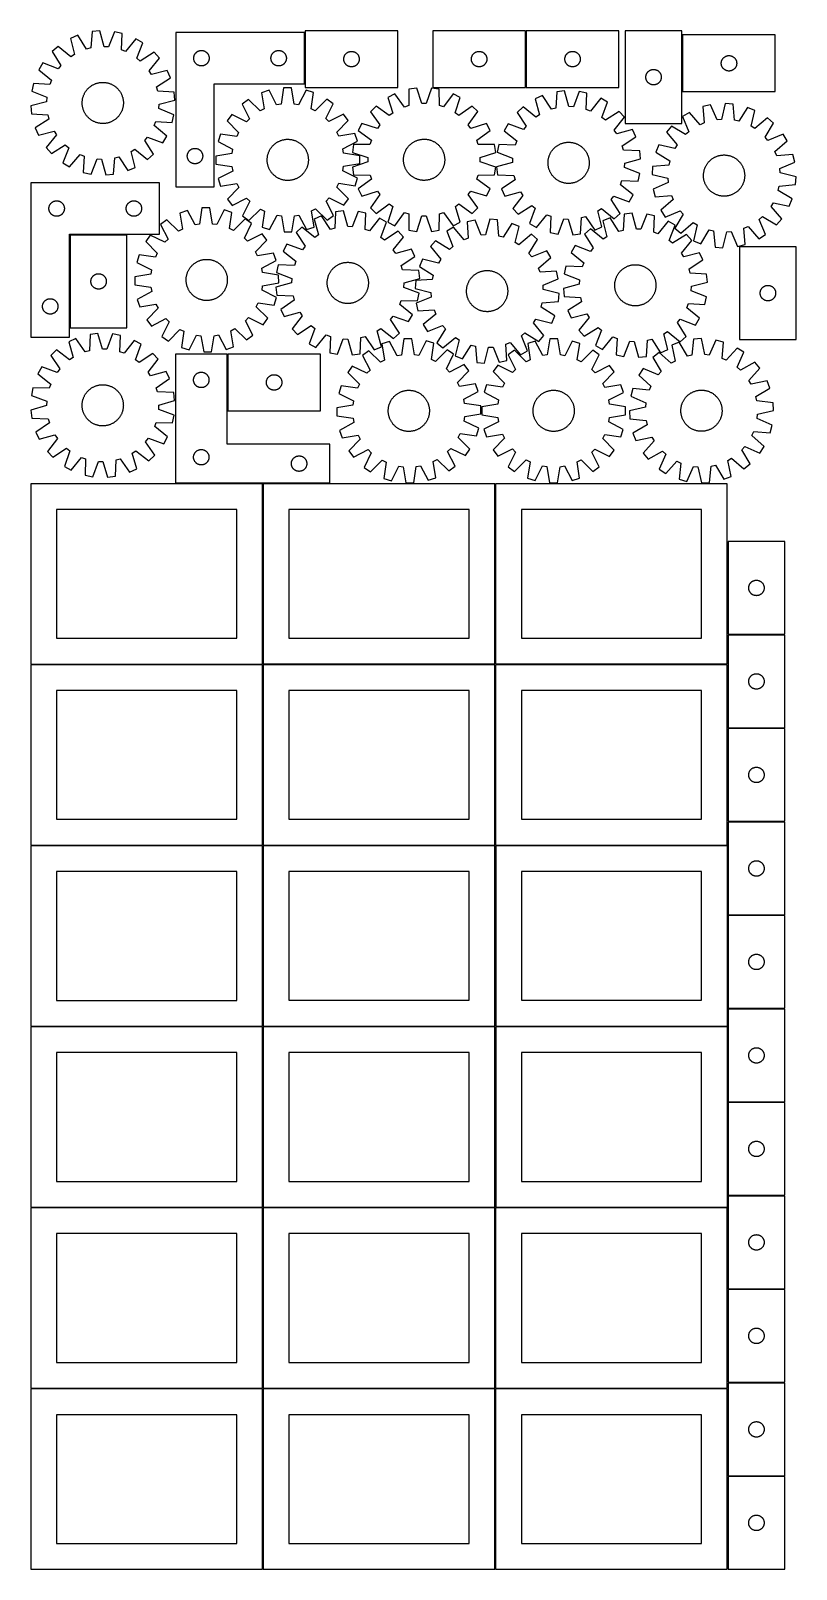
# Model space of a CAD drawing. Header units: millimetres. Extents: x 7 to 1493, y 7 to 2993.
import ezdxf

# ---------------------------------------------------------------- set-up
doc = ezdxf.new("R2010")
doc.units = ezdxf.units.MM
doc.layers.add('COMMON', color=5, linetype='CONTINUOUS', true_color=0x0000ff)
doc.layers.add('CUT', color=7, linetype='CONTINUOUS', true_color=0x000000)

msp = doc.modelspace()

# ---------------------------------------------------------------- linework, layer by layer
at = {"layer": 'COMMON'}
for p, q in [((538.801962, 2990.204369), (538.801962, 2890.204369)), ((968.189363, 2883.44461), (968.189363, 2993.44461)), ((1272.00518, 2985.263951), (1272.00518, 2875.263951)), ((82.561483, 2596.844753), (82.561483, 2416.844753)), ((193.311484, 2597.594754), (83.311484, 2597.594754)), ((388.492524, 2365.574297), (388.492524, 2255.754668)), ((457.299607, 2114.049516), (457.299607, 1764.074296)), ((587.742524, 2114.824297), (458.049608, 2114.824297)), ((908.799608, 2114.074296), (908.799608, 1764.074296)), ((1360.299609, 2001.723055), (1360.299609, 1821.723055)), ((1360.299609, 1820.223054), (1360.299609, 1764.074296)), ((1471.04961, 1820.973055), (1361.04961, 1820.973055)), ((6.549607, 1763.299515), (456.549607, 1763.299515)), ((457.299607, 1762.549515), (457.299607, 1412.574295)), ((458.049608, 1763.324295), (908.049608, 1763.324295)), ((908.799608, 1762.574295), (908.799608, 1412.574295)), ((909.549609, 1763.324295), (1359.549609, 1763.324295)), ((1360.299609, 1762.574295), (1360.299609, 1640.223054)), ((1360.299609, 1638.723053), (1360.299609, 1458.723053)), ((1361.04961, 1639.473053), (1471.04961, 1639.473053)), ((456.549607, 1411.799515), (6.549607, 1411.799515)), ((458.074235, 1411.824294), (908.049608, 1411.824294)), ((908.824235, 1411.074294), (908.824235, 1061.074294)), ((909.574236, 1411.824294), (1359.549609, 1411.824294)), ((1360.324236, 1411.074294), (1360.324236, 1277.123813)), ((1360.324236, 1275.623812), (1360.324236, 1095.623812)), ((1361.074237, 1276.373812), (1471.074237, 1276.373812)), ((1360.324236, 1094.123811), (1360.324236, 1061.074294)), ((1361.074237, 1094.873811), (1471.074237, 1094.873811)), ((6.549607, 1060.299513), (456.549607, 1060.299513)), ((908.074235, 1060.324294), (458.074235, 1060.324294)), ((908.824235, 1059.574293), (908.824235, 709.574293)), ((1359.574236, 1060.324294), (909.574236, 1060.324294)), ((1360.324236, 1059.574293), (1360.324236, 914.123811)), ((1360.324236, 912.62381), (1360.324236, 732.62381)), ((1361.074237, 913.37381), (1471.074237, 913.37381)), ((1361.099121, 731.873809), (1471.074237, 731.873809)), ((6.549607, 708.799512), (456.549607, 708.799512)), ((457.299607, 708.049512), (457.299607, 358.074292)), ((458.074235, 708.824292), (908.049608, 708.824292)), ((908.799608, 708.074292), (908.799608, 358.074292)), ((909.574236, 708.824292), (1359.549609, 708.824292)), ((1360.299609, 549.574341), (1360.299609, 369.574341)), ((1361.099121, 368.82434), (1471.04961, 368.82434)), ((6.549607, 357.299511), (456.524767, 357.299511)), ((457.274767, 356.549511), (457.274767, 6.549511)), ((908.774768, 356.549511), (908.774768, 6.549511)), ((1360.274769, 186.549511), (1360.274769, 6.549511))]:
    msp.add_line(p, q, dxfattribs=at)
at = {"layer": 'CUT'}
for p, q in [((125.495747, 2991.775399), (123.359703, 2960.082938)), ((140.811982, 2993.239464), (125.495747, 2991.775399)), ((148.91339, 2962.525592), (140.811982, 2993.239464)), ((169.296383, 2991.477453), (157.471376, 2961.996205)), ((184.31541, 2988.136885), (169.296383, 2991.477453)), ((182.529199, 2956.422784), (184.31541, 2988.136885)), ((288.051962, 2990.204369), (288.051962, 2690.204369)), ((538.051962, 2990.204369), (288.051962, 2990.204369)), ((538.051962, 2890.204369), (538.051962, 2990.204369)), ((719.551963, 2993.474639), (539.551963, 2993.474639)), ((539.551963, 2993.474639), (539.551963, 2883.474639)), ((719.551963, 2883.474639), (719.551963, 2993.474639)), ((967.439362, 2993.44461), (787.439362, 2993.44461)), ((787.439362, 2993.44461), (787.439362, 2883.44461)), ((967.439362, 2883.44461), (967.439362, 2993.44461)), ((1148.939363, 2993.44461), (968.939363, 2993.44461)), ((968.939363, 2993.44461), (968.939363, 2883.44461)), ((1148.939363, 2883.44461), (1148.939363, 2993.44461)), ((1161.25518, 2993.436794), (1161.25518, 2813.436794)), ((1271.25518, 2993.436794), (1161.25518, 2993.436794)), ((1271.25518, 2813.436794), (1271.25518, 2993.436794)), ((59.666746, 2963.206407), (48.136207, 2953.019296)), ((84.274084, 2943.120251), (59.666746, 2963.206407)), ((97.860979, 2984.649007), (83.746795, 2978.523621)), ((83.746795, 2978.523621), (91.508806, 2947.722226)), ((115.056985, 2957.941852), (97.860979, 2984.649007)), ((123.359703, 2960.082938), (115.056985, 2957.941852)), ((157.471376, 2961.996205), (148.91339, 2962.525592)), ((210.861194, 2977.658948), (190.504737, 2953.274744)), ((224.112845, 2969.840745), (210.861194, 2977.658948)), ((212.613861, 2940.230812), (224.112845, 2969.840745)), ((1452.755181, 2985.263951), (1272.755181, 2985.263951)), ((1272.755181, 2985.263951), (1272.755181, 2875.263951)), ((1452.755181, 2875.263951), (1452.755181, 2985.263951)), ((29.967999, 2931.010616), (22.149795, 2917.758965)), ((59.577932, 2919.511632), (29.967999, 2931.010616)), ((48.136207, 2953.019296), (65.036473, 2926.124022)), ((91.508806, 2947.722226), (84.274084, 2943.120251)), ((190.504737, 2953.274744), (182.529199, 2956.422784)), ((219.226251, 2934.772271), (212.613861, 2940.230812)), ((246.121525, 2951.672537), (219.226251, 2934.772271)), ((236.22248, 2915.53466), (256.308636, 2940.141998)), ((256.308636, 2940.141998), (246.121525, 2951.672537)), ((323.056935, 2940.590587), (323.096699, 2941.362001)), ((323.056935, 2939.81815), (323.056935, 2940.590587)), ((323.096699, 2939.046737), (323.056935, 2939.81815)), ((323.096699, 2941.362001), (323.176122, 2942.130344)), ((323.176122, 2938.278393), (323.096699, 2939.046737)), ((323.176122, 2942.130344), (323.294992, 2942.89358)), ((323.294992, 2937.515157), (323.176122, 2938.278393)), ((323.294992, 2942.89358), (323.452996, 2943.649685)), ((323.452996, 2936.759052), (323.294992, 2937.515157)), ((323.452996, 2943.649685), (323.649714, 2944.396653)), ((323.649714, 2936.012084), (323.452996, 2936.759052)), ((323.649714, 2944.396653), (323.884623, 2945.132504)), ((323.884623, 2935.276233), (323.649714, 2936.012084)), ((323.884623, 2945.132504), (324.157102, 2945.855287)), ((324.157102, 2934.55345), (323.884623, 2935.276233)), ((324.157102, 2945.855287), (324.466428, 2946.563084)), ((324.466428, 2933.845653), (324.157102, 2934.55345)), ((324.466428, 2946.563084), (324.81178, 2947.25402)), ((324.81178, 2933.154717), (324.466428, 2933.845653)), ((324.81178, 2947.25402), (325.192242, 2947.926261)), ((325.192242, 2932.482477), (324.81178, 2933.154717)), ((325.192242, 2947.926261), (325.606807, 2948.578024)), ((325.606807, 2931.830713), (325.192242, 2932.482477)), ((325.606807, 2948.578024), (326.054373, 2949.207583)), ((326.054373, 2931.201154), (325.606807, 2931.830713)), ((326.054373, 2949.207583), (326.533755, 2949.813266)), ((326.533755, 2930.595471), (326.054373, 2931.201154)), ((326.533755, 2949.813266), (327.043681, 2950.393469)), ((327.043681, 2930.015268), (326.533755, 2930.595471)), ((327.043681, 2950.393469), (327.582799, 2950.946651)), ((327.582799, 2929.462086), (327.043681, 2930.015268)), ((327.582799, 2950.946651), (328.14968, 2951.471348)), ((328.14968, 2928.93739), (327.582799, 2929.462086)), ((328.14968, 2951.471348), (328.74282, 2951.966166)), ((328.74282, 2928.442571), (328.14968, 2928.93739)), ((328.74282, 2951.966166), (329.360645, 2952.429794)), ((329.360645, 2927.978944), (328.74282, 2928.442571)), ((329.360645, 2952.429794), (330.001519, 2952.861002)), ((330.001519, 2927.547735), (329.360645, 2927.978944)), ((330.001519, 2952.861002), (330.663741, 2953.258647)), ((330.663741, 2927.15009), (330.001519, 2927.547735)), ((330.663741, 2953.258647), (331.345555, 2953.621675)), ((331.345555, 2953.621675), (332.045153, 2953.949122)), ((332.045153, 2953.949122), (332.76068, 2954.240121)), ((332.76068, 2954.240121), (333.490239, 2954.493899)), ((333.490239, 2954.493899), (334.231895, 2954.709784)), ((334.231895, 2954.709784), (334.983681, 2954.887204)), ((334.983681, 2954.887204), (335.743603, 2955.025687)), ((335.743603, 2955.025687), (336.509647, 2955.124867)), ((336.509647, 2955.124867), (337.27978, 2955.18448)), ((337.27978, 2955.18448), (338.051962, 2955.204369)), ((338.051962, 2955.204369), (338.824143, 2955.18448)), ((338.824143, 2955.18448), (339.594277, 2955.124867)), ((339.594277, 2955.124867), (340.36032, 2955.025687)), ((340.36032, 2955.025687), (341.120243, 2954.887204)), ((341.120243, 2954.887204), (341.872029, 2954.709784)), ((341.872029, 2954.709784), (342.613684, 2954.493899)), ((342.613684, 2954.493899), (343.343243, 2954.240121)), ((343.343243, 2954.240121), (344.05877, 2953.949122)), ((344.05877, 2953.949122), (344.758369, 2953.621675)), ((344.758369, 2953.621675), (345.440183, 2953.258647)), ((345.440183, 2953.258647), (346.102405, 2952.861002)), ((346.102405, 2927.547735), (345.440183, 2927.15009)), ((346.102405, 2952.861002), (346.743278, 2952.429794)), ((346.743278, 2927.978944), (346.102405, 2927.547735)), ((346.743278, 2952.429794), (347.361104, 2951.966166)), ((347.361104, 2928.442571), (346.743278, 2927.978944)), ((347.361104, 2951.966166), (347.954244, 2951.471348)), ((347.954244, 2928.93739), (347.361104, 2928.442571)), ((347.954244, 2951.471348), (348.521124, 2950.946651)), ((348.521124, 2929.462086), (347.954244, 2928.93739)), ((348.521124, 2950.946651), (349.060242, 2950.393469)), ((349.060242, 2930.015268), (348.521124, 2929.462086)), ((349.060242, 2950.393469), (349.570168, 2949.813266)), ((349.570168, 2930.595471), (349.060242, 2930.015268)), ((349.570168, 2949.813266), (350.04955, 2949.207583)), ((350.04955, 2931.201154), (349.570168, 2930.595471)), ((350.04955, 2949.207583), (350.497117, 2948.578024)), ((350.497117, 2931.830713), (350.04955, 2931.201154)), ((350.497117, 2948.578024), (350.911681, 2947.926261)), ((350.911681, 2932.482477), (350.497117, 2931.830713)), ((350.911681, 2947.926261), (351.292144, 2947.25402)), ((351.292144, 2933.154717), (350.911681, 2932.482477)), ((351.292144, 2947.25402), (351.637496, 2946.563084)), ((351.637496, 2933.845653), (351.292144, 2933.154717)), ((351.637496, 2946.563084), (351.946821, 2945.855287)), ((351.946821, 2934.55345), (351.637496, 2933.845653)), ((351.946821, 2945.855287), (352.2193, 2945.132504)), ((352.2193, 2935.276233), (351.946821, 2934.55345)), ((352.2193, 2945.132504), (352.45421, 2944.396653)), ((352.45421, 2936.012084), (352.2193, 2935.276233)), ((352.45421, 2944.396653), (352.650927, 2943.649685)), ((352.650927, 2936.759052), (352.45421, 2936.012084)), ((352.650927, 2943.649685), (352.808931, 2942.89358)), ((352.808931, 2937.515157), (352.650927, 2936.759052)), ((352.808931, 2942.89358), (352.927802, 2942.130344)), ((352.927802, 2938.278393), (352.808931, 2937.515157)), ((352.927802, 2942.130344), (353.007225, 2941.362001)), ((353.007225, 2939.046737), (352.927802, 2938.278393)), ((353.007225, 2941.362001), (353.046989, 2940.590587)), ((353.046989, 2939.81815), (353.007225, 2939.046737)), ((353.046989, 2940.590587), (353.046989, 2939.81815)), ((473.056935, 2940.590587), (473.096699, 2941.362001)), ((473.056935, 2939.81815), (473.056935, 2940.590587)), ((473.096699, 2939.046737), (473.056935, 2939.81815)), ((473.096699, 2941.362001), (473.176122, 2942.130344)), ((473.176122, 2938.278393), (473.096699, 2939.046737)), ((473.176122, 2942.130344), (473.294992, 2942.89358)), ((473.294992, 2937.515157), (473.176122, 2938.278393)), ((473.294992, 2942.89358), (473.452996, 2943.649685)), ((473.452996, 2936.759052), (473.294992, 2937.515157)), ((473.452996, 2943.649685), (473.649714, 2944.396653)), ((473.649714, 2936.012084), (473.452996, 2936.759052)), ((473.649714, 2944.396653), (473.884623, 2945.132504)), ((473.884623, 2935.276233), (473.649714, 2936.012084)), ((473.884623, 2945.132504), (474.157102, 2945.855287)), ((474.157102, 2934.55345), (473.884623, 2935.276233)), ((474.157102, 2945.855287), (474.466428, 2946.563084)), ((474.466428, 2933.845653), (474.157102, 2934.55345)), ((474.466428, 2946.563084), (474.81178, 2947.25402)), ((474.81178, 2933.154717), (474.466428, 2933.845653)), ((474.81178, 2947.25402), (475.192242, 2947.926261)), ((475.192242, 2932.482477), (474.81178, 2933.154717)), ((475.192242, 2947.926261), (475.606807, 2948.578024)), ((475.606807, 2931.830713), (475.192242, 2932.482477)), ((475.606807, 2948.578024), (476.054373, 2949.207583)), ((476.054373, 2931.201154), (475.606807, 2931.830713)), ((476.054373, 2949.207583), (476.533755, 2949.813266)), ((476.533755, 2930.595471), (476.054373, 2931.201154)), ((476.533755, 2949.813266), (477.043681, 2950.393469)), ((477.043681, 2930.015268), (476.533755, 2930.595471)), ((477.043681, 2950.393469), (477.582799, 2950.946651)), ((477.582799, 2929.462086), (477.043681, 2930.015268)), ((477.582799, 2950.946651), (478.14968, 2951.471348)), ((478.14968, 2928.93739), (477.582799, 2929.462086)), ((478.14968, 2951.471348), (478.74282, 2951.966166)), ((478.74282, 2928.442571), (478.14968, 2928.93739)), ((478.74282, 2951.966166), (479.360645, 2952.429794)), ((479.360645, 2927.978944), (478.74282, 2928.442571)), ((479.360645, 2952.429794), (480.001519, 2952.861002)), ((480.001519, 2927.547735), (479.360645, 2927.978944)), ((480.001519, 2952.861002), (480.663741, 2953.258647)), ((480.663741, 2927.15009), (480.001519, 2927.547735)), ((480.663741, 2953.258647), (481.345555, 2953.621675)), ((481.345555, 2953.621675), (482.045153, 2953.949122)), ((482.045153, 2953.949122), (482.76068, 2954.240121)), ((482.76068, 2954.240121), (483.490239, 2954.493899)), ((483.490239, 2954.493899), (484.231895, 2954.709784)), ((484.231895, 2954.709784), (484.983681, 2954.887204)), ((484.983681, 2954.887204), (485.743603, 2955.025687)), ((485.743603, 2955.025687), (486.509647, 2955.124867)), ((486.509647, 2955.124867), (487.27978, 2955.18448)), ((487.27978, 2955.18448), (488.051962, 2955.204369)), ((488.051962, 2955.204369), (488.824143, 2955.18448)), ((488.824143, 2955.18448), (489.594277, 2955.124867)), ((489.594277, 2955.124867), (490.36032, 2955.025687)), ((490.36032, 2955.025687), (491.120243, 2954.887204)), ((491.120243, 2954.887204), (491.872029, 2954.709784)), ((491.872029, 2954.709784), (492.613684, 2954.493899)), ((492.613684, 2954.493899), (493.343243, 2954.240121)), ((493.343243, 2954.240121), (494.05877, 2953.949122)), ((494.05877, 2953.949122), (494.758369, 2953.621675)), ((494.758369, 2953.621675), (495.440183, 2953.258647)), ((495.440183, 2953.258647), (496.102405, 2952.861002)), ((496.102405, 2927.547735), (495.440183, 2927.15009)), ((496.102405, 2952.861002), (496.743278, 2952.429794)), ((496.743278, 2927.978944), (496.102405, 2927.547735)), ((496.743278, 2952.429794), (497.361104, 2951.966166)), ((497.361104, 2928.442571), (496.743278, 2927.978944)), ((497.361104, 2951.966166), (497.954244, 2951.471348)), ((497.954244, 2928.93739), (497.361104, 2928.442571)), ((497.954244, 2951.471348), (498.521124, 2950.946651)), ((498.521124, 2929.462086), (497.954244, 2928.93739)), ((498.521124, 2950.946651), (499.060242, 2950.393469)), ((499.060242, 2930.015268), (498.521124, 2929.462086)), ((499.060242, 2950.393469), (499.570168, 2949.813266)), ((499.570168, 2930.595471), (499.060242, 2930.015268)), ((499.570168, 2949.813266), (500.04955, 2949.207583)), ((500.04955, 2931.201154), (499.570168, 2930.595471)), ((500.04955, 2949.207583), (500.497117, 2948.578024)), ((500.497117, 2931.830713), (500.04955, 2931.201154)), ((500.497117, 2948.578024), (500.911681, 2947.926261)), ((500.911681, 2932.482477), (500.497117, 2931.830713)), ((500.911681, 2947.926261), (501.292144, 2947.25402)), ((501.292144, 2933.154717), (500.911681, 2932.482477)), ((501.292144, 2947.25402), (501.637496, 2946.563084)), ((501.637496, 2933.845653), (501.292144, 2933.154717)), ((501.637496, 2946.563084), (501.946821, 2945.855287)), ((501.946821, 2934.55345), (501.637496, 2933.845653)), ((501.946821, 2945.855287), (502.2193, 2945.132504)), ((502.2193, 2935.276233), (501.946821, 2934.55345)), ((502.2193, 2945.132504), (502.45421, 2944.396653)), ((502.45421, 2936.012084), (502.2193, 2935.276233)), ((502.45421, 2944.396653), (502.650927, 2943.649685)), ((502.650927, 2936.759052), (502.45421, 2936.012084)), ((502.650927, 2943.649685), (502.808931, 2942.89358)), ((502.808931, 2937.515157), (502.650927, 2936.759052)), ((502.808931, 2942.89358), (502.927802, 2942.130344)), ((502.927802, 2938.278393), (502.808931, 2937.515157)), ((502.927802, 2942.130344), (503.007225, 2941.362001)), ((503.007225, 2939.046737), (502.927802, 2938.278393)), ((503.007225, 2941.362001), (503.046989, 2940.590587)), ((503.046989, 2939.81815), (503.007225, 2939.046737)), ((503.046989, 2940.590587), (503.046989, 2939.81815)), ((614.551963, 2938.474639), (614.571851, 2939.246821)), ((614.571851, 2937.702458), (614.551963, 2938.474639)), ((614.571851, 2939.246821), (614.631465, 2940.016954)), ((614.631465, 2936.932324), (614.571851, 2937.702458)), ((614.631465, 2940.016954), (614.730644, 2940.782998)), ((614.730644, 2936.166281), (614.631465, 2936.932324)), ((614.730644, 2940.782998), (614.869127, 2941.54292)), ((614.869127, 2935.406358), (614.730644, 2936.166281)), ((614.869127, 2941.54292), (615.046547, 2942.294706)), ((615.046547, 2934.654572), (614.869127, 2935.406358)), ((615.046547, 2942.294706), (615.262432, 2943.036362)), ((615.262432, 2933.912917), (615.046547, 2934.654572)), ((615.262432, 2943.036362), (615.51621, 2943.765921)), ((615.51621, 2933.183358), (615.262432, 2933.912917)), ((615.51621, 2943.765921), (615.807209, 2944.481448)), ((615.807209, 2932.467831), (615.51621, 2933.183358)), ((615.807209, 2944.481448), (616.134657, 2945.181046)), ((616.134657, 2931.768232), (615.807209, 2932.467831)), ((616.134657, 2945.181046), (616.497684, 2945.86286)), ((616.497684, 2931.086418), (616.134657, 2931.768232)), ((616.497684, 2945.86286), (616.895329, 2946.525082)), ((616.895329, 2930.424196), (616.497684, 2931.086418)), ((616.895329, 2946.525082), (617.326538, 2947.165956)), ((617.326538, 2929.783323), (616.895329, 2930.424196)), ((617.326538, 2947.165956), (617.790166, 2947.783781)), ((617.790166, 2929.165497), (617.326538, 2929.783323)), ((617.790166, 2947.783781), (618.284984, 2948.376921)), ((618.284984, 2928.572357), (617.790166, 2929.165497)), ((618.284984, 2948.376921), (618.80968, 2948.943802)), ((618.80968, 2928.005477), (618.284984, 2928.572357)), ((618.80968, 2948.943802), (619.362863, 2949.48292)), ((619.362863, 2927.466359), (618.80968, 2928.005477)), ((619.362863, 2949.48292), (619.943065, 2949.992846)), ((619.943065, 2926.956433), (619.362863, 2927.466359)), ((619.943065, 2949.992846), (620.548749, 2950.472228)), ((620.548749, 2950.472228), (621.178307, 2950.919794)), ((621.178307, 2950.919794), (621.830071, 2951.334359)), ((621.830071, 2951.334359), (622.502312, 2951.714821)), ((622.502312, 2951.714821), (623.193247, 2952.060173)), ((623.193247, 2952.060173), (623.901044, 2952.369499)), ((623.901044, 2952.369499), (624.623827, 2952.641978)), ((624.623827, 2952.641978), (625.359678, 2952.876887)), ((625.359678, 2952.876887), (626.106647, 2953.073605)), ((626.106647, 2953.073605), (626.862751, 2953.231609)), ((626.862751, 2953.231609), (627.625987, 2953.350479)), ((627.625987, 2953.350479), (628.394331, 2953.429902)), ((628.394331, 2953.429902), (629.165744, 2953.469666)), ((629.165744, 2953.469666), (629.938181, 2953.469666)), ((629.938181, 2953.469666), (630.709595, 2953.429902)), ((630.709595, 2953.429902), (631.477938, 2953.350479)), ((631.477938, 2953.350479), (632.241174, 2953.231609)), ((632.241174, 2953.231609), (632.997279, 2953.073605)), ((632.997279, 2953.073605), (633.744247, 2952.876887)), ((633.744247, 2952.876887), (634.480098, 2952.641978)), ((634.480098, 2952.641978), (635.202881, 2952.369499)), ((635.202881, 2952.369499), (635.910679, 2952.060173)), ((635.910679, 2952.060173), (636.601614, 2951.714821)), ((636.601614, 2951.714821), (637.273855, 2951.334359)), ((637.273855, 2951.334359), (637.925619, 2950.919794)), ((637.925619, 2950.919794), (638.555177, 2950.472228)), ((638.555177, 2950.472228), (639.16086, 2949.992846)), ((639.16086, 2949.992846), (639.741063, 2949.48292)), ((639.741063, 2927.466359), (639.16086, 2926.956433)), ((639.741063, 2949.48292), (640.294246, 2948.943802)), ((640.294246, 2928.005477), (639.741063, 2927.466359)), ((640.294246, 2948.943802), (640.818942, 2948.376921)), ((640.818942, 2928.572357), (640.294246, 2928.005477)), ((640.818942, 2948.376921), (641.31376, 2947.783781)), ((641.31376, 2929.165497), (640.818942, 2928.572357)), ((641.31376, 2947.783781), (641.777388, 2947.165956)), ((641.777388, 2929.783323), (641.31376, 2929.165497)), ((641.777388, 2947.165956), (642.208596, 2946.525082)), ((642.208596, 2930.424196), (641.777388, 2929.783323)), ((642.208596, 2946.525082), (642.606241, 2945.86286)), ((642.606241, 2931.086418), (642.208596, 2930.424196)), ((642.606241, 2945.86286), (642.969269, 2945.181046)), ((642.969269, 2931.768232), (642.606241, 2931.086418)), ((642.969269, 2945.181046), (643.296716, 2944.481448)), ((643.296716, 2932.467831), (642.969269, 2931.768232)), ((643.296716, 2944.481448), (643.587715, 2943.765921)), ((643.587715, 2933.183358), (643.296716, 2932.467831)), ((643.587715, 2943.765921), (643.841493, 2943.036362)), ((643.841493, 2933.912917), (643.587715, 2933.183358)), ((643.841493, 2943.036362), (644.057379, 2942.294706)), ((644.057379, 2934.654572), (643.841493, 2933.912917)), ((644.057379, 2942.294706), (644.234798, 2941.54292)), ((644.234798, 2935.406358), (644.057379, 2934.654572)), ((644.234798, 2941.54292), (644.373281, 2940.782998)), ((644.373281, 2936.166281), (644.234798, 2935.406358)), ((644.373281, 2940.782998), (644.472461, 2940.016954)), ((644.472461, 2936.932324), (644.373281, 2936.166281)), ((644.472461, 2940.016954), (644.532074, 2939.246821)), ((644.532074, 2937.702458), (644.472461, 2936.932324)), ((644.532074, 2939.246821), (644.551963, 2938.474639)), ((644.551963, 2938.474639), (644.532074, 2937.702458)), ((862.439362, 2938.44461), (862.45925, 2939.216791)), ((862.45925, 2937.672429), (862.439362, 2938.44461)), ((862.45925, 2939.216791), (862.518864, 2939.986925)), ((862.518864, 2936.902295), (862.45925, 2937.672429)), ((862.518864, 2939.986925), (862.618043, 2940.752969)), ((862.618043, 2936.136251), (862.518864, 2936.902295)), ((862.618043, 2940.752969), (862.756527, 2941.512891)), ((862.756527, 2935.376329), (862.618043, 2936.136251)), ((862.756527, 2941.512891), (862.933946, 2942.264677)), ((862.933946, 2934.624543), (862.756527, 2935.376329)), ((862.933946, 2942.264677), (863.149831, 2943.006332)), ((863.149831, 2933.882887), (862.933946, 2934.624543)), ((863.149831, 2943.006332), (863.40361, 2943.735891)), ((863.40361, 2933.153329), (863.149831, 2933.882887)), ((863.40361, 2943.735891), (863.694608, 2944.451419)), ((863.694608, 2932.437801), (863.40361, 2933.153329)), ((863.694608, 2944.451419), (864.022056, 2945.151017)), ((864.022056, 2931.738203), (863.694608, 2932.437801)), ((864.022056, 2945.151017), (864.385083, 2945.832831)), ((864.385083, 2931.056389), (864.022056, 2931.738203)), ((864.385083, 2945.832831), (864.782728, 2946.495053)), ((864.782728, 2930.394167), (864.385083, 2931.056389)), ((864.782728, 2946.495053), (865.213937, 2947.135926)), ((865.213937, 2929.753293), (864.782728, 2930.394167)), ((865.213937, 2947.135926), (865.677565, 2947.753752)), ((865.677565, 2929.135468), (865.213937, 2929.753293)), ((865.677565, 2947.753752), (866.172383, 2948.346892)), ((866.172383, 2928.542328), (865.677565, 2929.135468)), ((866.172383, 2948.346892), (866.697079, 2948.913772)), ((866.697079, 2927.975448), (866.172383, 2928.542328)), ((866.697079, 2948.913772), (867.250262, 2949.45289)), ((867.250262, 2927.436329), (866.697079, 2927.975448)), ((867.250262, 2949.45289), (867.830464, 2949.962817)), ((867.830464, 2926.926403), (867.250262, 2927.436329)), ((867.830464, 2949.962817), (868.436148, 2950.442199)), ((868.436148, 2950.442199), (869.065706, 2950.889765)), ((869.065706, 2950.889765), (869.71747, 2951.304329)), ((869.71747, 2951.304329), (870.389711, 2951.684792)), ((870.389711, 2951.684792), (871.080646, 2952.030144)), ((871.080646, 2952.030144), (871.788443, 2952.339469)), ((871.788443, 2952.339469), (872.511226, 2952.611948)), ((872.511226, 2952.611948), (873.247077, 2952.846858)), ((873.247077, 2952.846858), (873.994046, 2953.043576)), ((873.994046, 2953.043576), (874.75015, 2953.201579)), ((874.75015, 2953.201579), (875.513386, 2953.32045)), ((875.513386, 2953.32045), (876.28173, 2953.399873)), ((876.28173, 2953.399873), (877.053143, 2953.439637)), ((877.053143, 2953.439637), (877.825581, 2953.439637)), ((877.825581, 2953.439637), (878.596994, 2953.399873)), ((878.596994, 2953.399873), (879.365337, 2953.32045)), ((879.365337, 2953.32045), (880.128573, 2953.201579)), ((880.128573, 2953.201579), (880.884678, 2953.043576)), ((880.884678, 2953.043576), (881.631646, 2952.846858)), ((881.631646, 2952.846858), (882.367498, 2952.611948)), ((882.367498, 2952.611948), (883.09028, 2952.339469)), ((883.09028, 2952.339469), (883.798078, 2952.030144)), ((883.798078, 2952.030144), (884.489013, 2951.684792)), ((884.489013, 2951.684792), (885.161254, 2951.304329)), ((885.161254, 2951.304329), (885.813018, 2950.889765)), ((885.813018, 2950.889765), (886.442576, 2950.442199)), ((886.442576, 2950.442199), (887.04826, 2949.962817)), ((887.04826, 2949.962817), (887.628462, 2949.45289)), ((887.628462, 2927.436329), (887.04826, 2926.926403)), ((887.628462, 2949.45289), (888.181645, 2948.913772)), ((888.181645, 2927.975448), (887.628462, 2927.436329)), ((888.181645, 2948.913772), (888.706341, 2948.346892)), ((888.706341, 2928.542328), (888.181645, 2927.975448)), ((888.706341, 2948.346892), (889.201159, 2947.753752)), ((889.201159, 2929.135468), (888.706341, 2928.542328)), ((889.201159, 2947.753752), (889.664787, 2947.135926)), ((889.664787, 2929.753293), (889.201159, 2929.135468)), ((889.664787, 2947.135926), (890.095995, 2946.495053)), ((890.095995, 2930.394167), (889.664787, 2929.753293)), ((890.095995, 2946.495053), (890.49364, 2945.832831)), ((890.49364, 2931.056389), (890.095995, 2930.394167)), ((890.49364, 2945.832831), (890.856668, 2945.151017)), ((890.856668, 2931.738203), (890.49364, 2931.056389)), ((890.856668, 2945.151017), (891.184115, 2944.451419)), ((891.184115, 2932.437801), (890.856668, 2931.738203)), ((891.184115, 2944.451419), (891.475114, 2943.735891)), ((891.475114, 2933.153329), (891.184115, 2932.437801)), ((891.475114, 2943.735891), (891.728893, 2943.006332)), ((891.728893, 2933.882887), (891.475114, 2933.153329)), ((891.728893, 2943.006332), (891.944778, 2942.264677)), ((891.944778, 2934.624543), (891.728893, 2933.882887)), ((891.944778, 2942.264677), (892.122197, 2941.512891)), ((892.122197, 2935.376329), (891.944778, 2934.624543)), ((892.122197, 2941.512891), (892.26068, 2940.752969)), ((892.26068, 2936.136251), (892.122197, 2935.376329)), ((892.26068, 2940.752969), (892.35986, 2939.986925)), ((892.35986, 2936.902295), (892.26068, 2936.136251)), ((892.35986, 2939.986925), (892.419473, 2939.216791)), ((892.419473, 2937.672429), (892.35986, 2936.902295)), ((892.419473, 2939.216791), (892.439362, 2938.44461)), ((892.439362, 2938.44461), (892.419473, 2937.672429)), ((1043.939363, 2938.44461), (1043.959251, 2939.216791)), ((1043.959251, 2937.672429), (1043.939363, 2938.44461)), ((1043.959251, 2939.216791), (1044.018865, 2939.986925)), ((1044.018865, 2936.902295), (1043.959251, 2937.672429)), ((1044.018865, 2939.986925), (1044.118044, 2940.752969)), ((1044.118044, 2936.136251), (1044.018865, 2936.902295)), ((1044.118044, 2940.752969), (1044.256528, 2941.512891)), ((1044.256528, 2935.376329), (1044.118044, 2936.136251)), ((1044.256528, 2941.512891), (1044.433947, 2942.264677)), ((1044.433947, 2934.624543), (1044.256528, 2935.376329)), ((1044.433947, 2942.264677), (1044.649832, 2943.006332)), ((1044.649832, 2933.882887), (1044.433947, 2934.624543)), ((1044.649832, 2943.006332), (1044.903611, 2943.735891)), ((1044.903611, 2933.153329), (1044.649832, 2933.882887)), ((1044.903611, 2943.735891), (1045.194609, 2944.451419)), ((1045.194609, 2932.437801), (1044.903611, 2933.153329)), ((1045.194609, 2944.451419), (1045.522057, 2945.151017)), ((1045.522057, 2931.738203), (1045.194609, 2932.437801)), ((1045.522057, 2945.151017), (1045.885084, 2945.832831)), ((1045.885084, 2931.056389), (1045.522057, 2931.738203)), ((1045.885084, 2945.832831), (1046.282729, 2946.495053)), ((1046.282729, 2930.394167), (1045.885084, 2931.056389)), ((1046.282729, 2946.495053), (1046.713938, 2947.135926)), ((1046.713938, 2929.753293), (1046.282729, 2930.394167)), ((1046.713938, 2947.135926), (1047.177566, 2947.753752)), ((1047.177566, 2929.135468), (1046.713938, 2929.753293)), ((1047.177566, 2947.753752), (1047.672384, 2948.346892)), ((1047.672384, 2928.542328), (1047.177566, 2929.135468)), ((1047.672384, 2948.346892), (1048.19708, 2948.913772)), ((1048.19708, 2927.975448), (1047.672384, 2928.542328)), ((1048.19708, 2948.913772), (1048.750263, 2949.45289)), ((1048.750263, 2927.436329), (1048.19708, 2927.975448)), ((1048.750263, 2949.45289), (1049.330465, 2949.962817)), ((1049.330465, 2926.926403), (1048.750263, 2927.436329)), ((1049.330465, 2949.962817), (1049.936149, 2950.442199)), ((1049.936149, 2950.442199), (1050.565707, 2950.889765)), ((1050.565707, 2950.889765), (1051.217471, 2951.304329)), ((1051.217471, 2951.304329), (1051.889712, 2951.684792)), ((1051.889712, 2951.684792), (1052.580647, 2952.030144)), ((1052.580647, 2952.030144), (1053.288444, 2952.339469)), ((1053.288444, 2952.339469), (1054.011227, 2952.611948)), ((1054.011227, 2952.611948), (1054.747078, 2952.846858)), ((1054.747078, 2952.846858), (1055.494047, 2953.043576)), ((1055.494047, 2953.043576), (1056.250151, 2953.201579)), ((1056.250151, 2953.201579), (1057.013387, 2953.32045)), ((1057.013387, 2953.32045), (1057.781731, 2953.399873)), ((1057.781731, 2953.399873), (1058.553144, 2953.439637)), ((1058.553144, 2953.439637), (1059.325582, 2953.439637)), ((1059.325582, 2953.439637), (1060.096995, 2953.399873)), ((1060.096995, 2953.399873), (1060.865338, 2953.32045)), ((1060.865338, 2953.32045), (1061.628574, 2953.201579)), ((1061.628574, 2953.201579), (1062.384679, 2953.043576)), ((1062.384679, 2953.043576), (1063.131647, 2952.846858)), ((1063.131647, 2952.846858), (1063.867499, 2952.611948)), ((1063.867499, 2952.611948), (1064.590281, 2952.339469)), ((1064.590281, 2952.339469), (1065.298079, 2952.030144)), ((1065.298079, 2952.030144), (1065.989014, 2951.684792)), ((1065.989014, 2951.684792), (1066.661255, 2951.304329)), ((1066.661255, 2951.304329), (1067.313019, 2950.889765)), ((1067.313019, 2950.889765), (1067.942577, 2950.442199)), ((1067.942577, 2950.442199), (1068.548261, 2949.962817)), ((1068.548261, 2949.962817), (1069.128463, 2949.45289)), ((1069.128463, 2927.436329), (1068.548261, 2926.926403)), ((1069.128463, 2949.45289), (1069.681646, 2948.913772)), ((1069.681646, 2927.975448), (1069.128463, 2927.436329)), ((1069.681646, 2948.913772), (1070.206342, 2948.346892)), ((1070.206342, 2928.542328), (1069.681646, 2927.975448)), ((1070.206342, 2948.346892), (1070.70116, 2947.753752)), ((1070.70116, 2929.135468), (1070.206342, 2928.542328)), ((1070.70116, 2947.753752), (1071.164788, 2947.135926)), ((1071.164788, 2929.753293), (1070.70116, 2929.135468)), ((1071.164788, 2947.135926), (1071.595996, 2946.495053)), ((1071.595996, 2930.394167), (1071.164788, 2929.753293)), ((1071.595996, 2946.495053), (1071.993641, 2945.832831)), ((1071.993641, 2931.056389), (1071.595996, 2930.394167)), ((1071.993641, 2945.832831), (1072.356669, 2945.151017)), ((1072.356669, 2931.738203), (1071.993641, 2931.056389)), ((1072.356669, 2945.151017), (1072.684116, 2944.451419)), ((1072.684116, 2932.437801), (1072.356669, 2931.738203)), ((1072.684116, 2944.451419), (1072.975115, 2943.735891)), ((1072.975115, 2933.153329), (1072.684116, 2932.437801)), ((1072.975115, 2943.735891), (1073.228894, 2943.006332)), ((1073.228894, 2933.882887), (1072.975115, 2933.153329)), ((1073.228894, 2943.006332), (1073.444779, 2942.264677)), ((1073.444779, 2934.624543), (1073.228894, 2933.882887)), ((1073.444779, 2942.264677), (1073.622198, 2941.512891)), ((1073.622198, 2935.376329), (1073.444779, 2934.624543)), ((1073.622198, 2941.512891), (1073.760681, 2940.752969)), ((1073.760681, 2936.136251), (1073.622198, 2935.376329)), ((1073.760681, 2940.752969), (1073.859861, 2939.986925)), ((1073.859861, 2936.902295), (1073.760681, 2936.136251)), ((1073.859861, 2939.986925), (1073.919474, 2939.216791)), ((1073.919474, 2937.672429), (1073.859861, 2936.902295)), ((1073.919474, 2939.216791), (1073.939363, 2938.44461)), ((1073.939363, 2938.44461), (1073.919474, 2937.672429)), ((1347.755181, 2930.263951), (1347.775069, 2931.036132)), ((1347.775069, 2929.49177), (1347.755181, 2930.263951)), ((1347.775069, 2931.036132), (1347.834683, 2931.806266)), ((1347.834683, 2928.721636), (1347.775069, 2929.49177)), ((1347.834683, 2931.806266), (1347.933862, 2932.57231)), ((1347.933862, 2927.955592), (1347.834683, 2928.721636)), ((1347.933862, 2932.57231), (1348.072345, 2933.332232)), ((1348.072345, 2927.19567), (1347.933862, 2927.955592)), ((1348.072345, 2933.332232), (1348.249765, 2934.084018)), ((1348.249765, 2926.443884), (1348.072345, 2927.19567)), ((1348.249765, 2934.084018), (1348.46565, 2934.825673)), ((1348.46565, 2934.825673), (1348.719428, 2935.555232)), ((1348.719428, 2935.555232), (1349.010427, 2936.270759)), ((1349.010427, 2936.270759), (1349.337874, 2936.970358)), ((1349.337874, 2936.970358), (1349.700902, 2937.652172)), ((1349.700902, 2937.652172), (1350.098547, 2938.314394)), ((1350.098547, 2938.314394), (1350.529756, 2938.955267)), ((1350.529756, 2938.955267), (1350.993384, 2939.573093)), ((1350.993384, 2939.573093), (1351.488202, 2940.166233)), ((1351.488202, 2940.166233), (1352.012898, 2940.733113)), ((1352.012898, 2940.733113), (1352.566081, 2941.272231)), ((1352.566081, 2941.272231), (1353.146283, 2941.782158)), ((1353.146283, 2941.782158), (1353.751967, 2942.26154)), ((1353.751967, 2942.26154), (1354.381525, 2942.709106)), ((1354.381525, 2942.709106), (1355.033289, 2943.12367)), ((1355.033289, 2943.12367), (1355.70553, 2943.504133)), ((1355.70553, 2943.504133), (1356.396465, 2943.849485)), ((1356.396465, 2943.849485), (1357.104262, 2944.15881)), ((1357.104262, 2944.15881), (1357.827045, 2944.431289)), ((1357.827045, 2944.431289), (1358.562896, 2944.666199)), ((1358.562896, 2944.666199), (1359.309865, 2944.862916)), ((1359.309865, 2944.862916), (1360.065969, 2945.02092)), ((1360.065969, 2945.02092), (1360.829205, 2945.139791)), ((1360.829205, 2945.139791), (1361.597549, 2945.219214)), ((1361.597549, 2945.219214), (1362.368962, 2945.258978)), ((1362.368962, 2945.258978), (1363.141399, 2945.258978)), ((1363.141399, 2945.258978), (1363.912813, 2945.219214)), ((1363.912813, 2945.219214), (1364.681156, 2945.139791)), ((1364.681156, 2945.139791), (1365.444392, 2945.02092)), ((1365.444392, 2945.02092), (1366.200497, 2944.862916)), ((1366.200497, 2944.862916), (1366.947465, 2944.666199)), ((1366.947465, 2944.666199), (1367.683316, 2944.431289)), ((1367.683316, 2944.431289), (1368.406099, 2944.15881)), ((1368.406099, 2944.15881), (1369.113897, 2943.849485)), ((1369.113897, 2943.849485), (1369.804832, 2943.504133)), ((1369.804832, 2943.504133), (1370.477073, 2943.12367)), ((1370.477073, 2943.12367), (1371.128837, 2942.709106)), ((1371.128837, 2942.709106), (1371.758395, 2942.26154)), ((1371.758395, 2942.26154), (1372.364078, 2941.782158)), ((1372.364078, 2941.782158), (1372.944281, 2941.272231)), ((1372.944281, 2941.272231), (1373.497464, 2940.733113)), ((1373.497464, 2940.733113), (1374.02216, 2940.166233)), ((1374.02216, 2940.166233), (1374.516978, 2939.573093)), ((1374.516978, 2939.573093), (1374.980606, 2938.955267)), ((1374.980606, 2938.955267), (1375.411814, 2938.314394)), ((1375.411814, 2938.314394), (1375.809459, 2937.652172)), ((1375.809459, 2937.652172), (1376.172487, 2936.970358)), ((1376.172487, 2936.970358), (1376.499934, 2936.270759)), ((1376.499934, 2936.270759), (1376.790933, 2935.555232)), ((1376.790933, 2935.555232), (1377.044711, 2934.825673)), ((1377.044711, 2934.825673), (1377.260597, 2934.084018)), ((1377.260597, 2934.084018), (1377.438016, 2933.332232)), ((1377.438016, 2927.19567), (1377.260597, 2926.443884)), ((1377.438016, 2933.332232), (1377.576499, 2932.57231)), ((1377.576499, 2927.955592), (1377.438016, 2927.19567)), ((1377.576499, 2932.57231), (1377.675679, 2931.806266)), ((1377.675679, 2928.721636), (1377.576499, 2927.955592)), ((1377.675679, 2931.806266), (1377.735292, 2931.036132)), ((1377.735292, 2929.49177), (1377.675679, 2928.721636)), ((1377.735292, 2931.036132), (1377.755181, 2930.263951)), ((1377.755181, 2930.263951), (1377.735292, 2929.49177)), ((22.149795, 2917.758965), (46.534, 2897.402508)), ((46.534, 2897.402508), (43.38596, 2889.42697)), ((65.036473, 2926.124022), (59.577932, 2919.511632)), ((240.824455, 2908.299938), (236.22248, 2915.53466)), ((271.62585, 2916.061949), (240.824455, 2908.299938)), ((251.044081, 2884.751758), (277.751236, 2901.947764)), ((277.751236, 2901.947764), (271.62585, 2916.061949)), ((331.345555, 2926.787062), (330.663741, 2927.15009)), ((332.045153, 2926.459615), (331.345555, 2926.787062)), ((332.76068, 2926.168616), (332.045153, 2926.459615)), ((333.490239, 2925.914838), (332.76068, 2926.168616)), ((334.231895, 2925.698953), (333.490239, 2925.914838)), ((334.983681, 2925.521533), (334.231895, 2925.698953)), ((335.743603, 2925.38305), (334.983681, 2925.521533)), ((336.509647, 2925.28387), (335.743603, 2925.38305)), ((337.27978, 2925.224257), (336.509647, 2925.28387)), ((338.051962, 2925.204369), (337.27978, 2925.224257)), ((338.824143, 2925.224257), (338.051962, 2925.204369)), ((339.594277, 2925.28387), (338.824143, 2925.224257)), ((340.36032, 2925.38305), (339.594277, 2925.28387)), ((341.120243, 2925.521533), (340.36032, 2925.38305)), ((341.872029, 2925.698953), (341.120243, 2925.521533)), ((342.613684, 2925.914838), (341.872029, 2925.698953)), ((343.343243, 2926.168616), (342.613684, 2925.914838)), ((344.05877, 2926.459615), (343.343243, 2926.168616)), ((344.758369, 2926.787062), (344.05877, 2926.459615)), ((345.440183, 2927.15009), (344.758369, 2926.787062)), ((481.345555, 2926.787062), (480.663741, 2927.15009)), ((482.045153, 2926.459615), (481.345555, 2926.787062)), ((482.76068, 2926.168616), (482.045153, 2926.459615)), ((483.490239, 2925.914838), (482.76068, 2926.168616)), ((484.231895, 2925.698953), (483.490239, 2925.914838)), ((484.983681, 2925.521533), (484.231895, 2925.698953)), ((485.743603, 2925.38305), (484.983681, 2925.521533)), ((486.509647, 2925.28387), (485.743603, 2925.38305)), ((487.27978, 2925.224257), (486.509647, 2925.28387)), ((488.051962, 2925.204369), (487.27978, 2925.224257)), ((488.824143, 2925.224257), (488.051962, 2925.204369)), ((489.594277, 2925.28387), (488.824143, 2925.224257)), ((490.36032, 2925.38305), (489.594277, 2925.28387)), ((491.120243, 2925.521533), (490.36032, 2925.38305)), ((491.872029, 2925.698953), (491.120243, 2925.521533)), ((492.613684, 2925.914838), (491.872029, 2925.698953)), ((493.343243, 2926.168616), (492.613684, 2925.914838)), ((494.05877, 2926.459615), (493.343243, 2926.168616)), ((494.758369, 2926.787062), (494.05877, 2926.459615)), ((495.440183, 2927.15009), (494.758369, 2926.787062)), ((620.548749, 2926.477051), (619.943065, 2926.956433)), ((621.178307, 2926.029484), (620.548749, 2926.477051)), ((621.830071, 2925.61492), (621.178307, 2926.029484)), ((622.502312, 2925.234457), (621.830071, 2925.61492)), ((623.193247, 2924.889105), (622.502312, 2925.234457)), ((623.901044, 2924.57978), (623.193247, 2924.889105)), ((624.623827, 2924.307301), (623.901044, 2924.57978)), ((625.359678, 2924.072391), (624.623827, 2924.307301)), ((626.106647, 2923.875674), (625.359678, 2924.072391)), ((626.862751, 2923.71767), (626.106647, 2923.875674)), ((627.625987, 2923.598799), (626.862751, 2923.71767)), ((628.394331, 2923.519376), (627.625987, 2923.598799)), ((629.165744, 2923.479612), (628.394331, 2923.519376)), ((629.938181, 2923.479612), (629.165744, 2923.479612)), ((630.709595, 2923.519376), (629.938181, 2923.479612)), ((631.477938, 2923.598799), (630.709595, 2923.519376)), ((632.241174, 2923.71767), (631.477938, 2923.598799)), ((632.997279, 2923.875674), (632.241174, 2923.71767)), ((633.744247, 2924.072391), (632.997279, 2923.875674)), ((634.480098, 2924.307301), (633.744247, 2924.072391)), ((635.202881, 2924.57978), (634.480098, 2924.307301)), ((635.910679, 2924.889105), (635.202881, 2924.57978)), ((636.601614, 2925.234457), (635.910679, 2924.889105)), ((637.273855, 2925.61492), (636.601614, 2925.234457)), ((637.925619, 2926.029484), (637.273855, 2925.61492)), ((638.555177, 2926.477051), (637.925619, 2926.029484)), ((639.16086, 2926.956433), (638.555177, 2926.477051)), ((868.436148, 2926.447021), (867.830464, 2926.926403)), ((869.065706, 2925.999455), (868.436148, 2926.447021)), ((869.71747, 2925.584891), (869.065706, 2925.999455)), ((870.389711, 2925.204428), (869.71747, 2925.584891)), ((871.080646, 2924.859076), (870.389711, 2925.204428)), ((871.788443, 2924.54975), (871.080646, 2924.859076)), ((872.511226, 2924.277271), (871.788443, 2924.54975)), ((873.247077, 2924.042362), (872.511226, 2924.277271)), ((873.994046, 2923.845644), (873.247077, 2924.042362)), ((874.75015, 2923.687641), (873.994046, 2923.845644)), ((875.513386, 2923.56877), (874.75015, 2923.687641)), ((876.28173, 2923.489347), (875.513386, 2923.56877)), ((877.053143, 2923.449583), (876.28173, 2923.489347)), ((877.825581, 2923.449583), (877.053143, 2923.449583)), ((878.596994, 2923.489347), (877.825581, 2923.449583)), ((879.365337, 2923.56877), (878.596994, 2923.489347)), ((880.128573, 2923.687641), (879.365337, 2923.56877)), ((880.884678, 2923.845644), (880.128573, 2923.687641)), ((881.631646, 2924.042362), (880.884678, 2923.845644)), ((882.367498, 2924.277271), (881.631646, 2924.042362)), ((883.09028, 2924.54975), (882.367498, 2924.277271)), ((883.798078, 2924.859076), (883.09028, 2924.54975)), ((884.489013, 2925.204428), (883.798078, 2924.859076)), ((885.161254, 2925.584891), (884.489013, 2925.204428)), ((885.813018, 2925.999455), (885.161254, 2925.584891)), ((886.442576, 2926.447021), (885.813018, 2925.999455)), ((887.04826, 2926.926403), (886.442576, 2926.447021)), ((1049.936149, 2926.447021), (1049.330465, 2926.926403)), ((1050.565707, 2925.999455), (1049.936149, 2926.447021)), ((1051.217471, 2925.584891), (1050.565707, 2925.999455)), ((1051.889712, 2925.204428), (1051.217471, 2925.584891)), ((1052.580647, 2924.859076), (1051.889712, 2925.204428)), ((1053.288444, 2924.54975), (1052.580647, 2924.859076)), ((1054.011227, 2924.277271), (1053.288444, 2924.54975)), ((1054.747078, 2924.042362), (1054.011227, 2924.277271)), ((1055.494047, 2923.845644), (1054.747078, 2924.042362)), ((1056.250151, 2923.687641), (1055.494047, 2923.845644)), ((1057.013387, 2923.56877), (1056.250151, 2923.687641)), ((1057.781731, 2923.489347), (1057.013387, 2923.56877)), ((1058.553144, 2923.449583), (1057.781731, 2923.489347)), ((1059.325582, 2923.449583), (1058.553144, 2923.449583)), ((1060.096995, 2923.489347), (1059.325582, 2923.449583)), ((1060.865338, 2923.56877), (1060.096995, 2923.489347)), ((1061.628574, 2923.687641), (1060.865338, 2923.56877)), ((1062.384679, 2923.845644), (1061.628574, 2923.687641)), ((1063.131647, 2924.042362), (1062.384679, 2923.845644)), ((1063.867499, 2924.277271), (1063.131647, 2924.042362)), ((1064.590281, 2924.54975), (1063.867499, 2924.277271)), ((1065.298079, 2924.859076), (1064.590281, 2924.54975)), ((1065.989014, 2925.204428), (1065.298079, 2924.859076)), ((1066.661255, 2925.584891), (1065.989014, 2925.204428)), ((1067.313019, 2925.999455), (1066.661255, 2925.584891)), ((1067.942577, 2926.447021), (1067.313019, 2925.999455)), ((1068.548261, 2926.926403), (1067.942577, 2926.447021)), ((1201.260153, 2903.823012), (1201.299917, 2904.594426)), ((1201.260153, 2903.050575), (1201.260153, 2903.823012)), ((1201.299917, 2902.279162), (1201.260153, 2903.050575)), ((1201.299917, 2904.594426), (1201.37934, 2905.362769)), ((1201.37934, 2901.510818), (1201.299917, 2902.279162)), ((1201.37934, 2905.362769), (1201.49821, 2906.126005)), ((1201.49821, 2900.747582), (1201.37934, 2901.510818)), ((1201.49821, 2906.126005), (1201.656214, 2906.88211)), ((1201.656214, 2899.991478), (1201.49821, 2900.747582)), ((1201.656214, 2906.88211), (1201.852932, 2907.629078)), ((1201.852932, 2899.244509), (1201.656214, 2899.991478)), ((1201.852932, 2907.629078), (1202.087841, 2908.364929)), ((1202.087841, 2898.508658), (1201.852932, 2899.244509)), ((1202.087841, 2908.364929), (1202.36032, 2909.087712)), ((1202.36032, 2897.785875), (1202.087841, 2898.508658)), ((1202.36032, 2909.087712), (1202.669646, 2909.79551)), ((1202.669646, 2897.078078), (1202.36032, 2897.785875)), ((1202.669646, 2909.79551), (1203.014998, 2910.486445)), ((1203.014998, 2910.486445), (1203.39546, 2911.158686)), ((1203.39546, 2911.158686), (1203.810025, 2911.81045)), ((1203.810025, 2911.81045), (1204.257591, 2912.440008)), ((1204.257591, 2912.440008), (1204.736973, 2913.045691)), ((1204.736973, 2913.045691), (1205.246899, 2913.625894)), ((1205.246899, 2913.625894), (1205.786017, 2914.179077)), ((1205.786017, 2914.179077), (1206.352898, 2914.703773)), ((1206.352898, 2914.703773), (1206.946037, 2915.198591)), ((1206.946037, 2915.198591), (1207.563863, 2915.662219)), ((1207.563863, 2915.662219), (1208.204737, 2916.093427)), ((1208.204737, 2916.093427), (1208.866959, 2916.491072)), ((1208.866959, 2916.491072), (1209.548773, 2916.8541)), ((1209.548773, 2916.8541), (1210.248371, 2917.181547)), ((1210.248371, 2917.181547), (1210.963898, 2917.472546)), ((1210.963898, 2917.472546), (1211.693457, 2917.726324)), ((1211.693457, 2917.726324), (1212.435113, 2917.94221)), ((1212.435113, 2917.94221), (1213.186899, 2918.119629)), ((1213.186899, 2918.119629), (1213.946821, 2918.258112)), ((1213.946821, 2918.258112), (1214.712865, 2918.357292)), ((1214.712865, 2918.357292), (1215.482998, 2918.416905)), ((1215.482998, 2918.416905), (1216.25518, 2918.436794)), ((1216.25518, 2918.436794), (1217.027361, 2918.416905)), ((1217.027361, 2918.416905), (1217.797495, 2918.357292)), ((1217.797495, 2918.357292), (1218.563538, 2918.258112)), ((1218.563538, 2918.258112), (1219.323461, 2918.119629)), ((1219.323461, 2918.119629), (1220.075247, 2917.94221)), ((1220.075247, 2917.94221), (1220.816902, 2917.726324)), ((1220.816902, 2917.726324), (1221.546461, 2917.472546)), ((1221.546461, 2917.472546), (1222.261988, 2917.181547)), ((1222.261988, 2917.181547), (1222.961587, 2916.8541)), ((1222.961587, 2916.8541), (1223.643401, 2916.491072)), ((1223.643401, 2916.491072), (1224.305623, 2916.093427)), ((1224.305623, 2916.093427), (1224.946496, 2915.662219)), ((1224.946496, 2915.662219), (1225.564322, 2915.198591)), ((1225.564322, 2915.198591), (1226.157462, 2914.703773)), ((1226.157462, 2914.703773), (1226.724342, 2914.179077)), ((1226.724342, 2914.179077), (1227.26346, 2913.625894)), ((1227.26346, 2913.625894), (1227.773386, 2913.045691)), ((1227.773386, 2913.045691), (1228.252768, 2912.440008)), ((1228.252768, 2912.440008), (1228.700335, 2911.81045)), ((1228.700335, 2911.81045), (1229.114899, 2911.158686)), ((1229.114899, 2911.158686), (1229.495362, 2910.486445)), ((1229.495362, 2910.486445), (1229.840714, 2909.79551)), ((1229.840714, 2909.79551), (1230.150039, 2909.087712)), ((1230.150039, 2897.785875), (1229.840714, 2897.078078)), ((1230.150039, 2909.087712), (1230.422518, 2908.364929)), ((1230.422518, 2898.508658), (1230.150039, 2897.785875)), ((1230.422518, 2908.364929), (1230.657428, 2907.629078)), ((1230.657428, 2899.244509), (1230.422518, 2898.508658)), ((1230.657428, 2907.629078), (1230.854145, 2906.88211)), ((1230.854145, 2899.991478), (1230.657428, 2899.244509)), ((1230.854145, 2906.88211), (1231.012149, 2906.126005)), ((1231.012149, 2900.747582), (1230.854145, 2899.991478)), ((1231.012149, 2906.126005), (1231.13102, 2905.362769)), ((1231.13102, 2901.510818), (1231.012149, 2900.747582)), ((1231.13102, 2905.362769), (1231.210443, 2904.594426)), ((1231.210443, 2902.279162), (1231.13102, 2901.510818)), ((1231.210443, 2904.594426), (1231.250207, 2903.823012)), ((1231.250207, 2903.050575), (1231.210443, 2902.279162)), ((1231.250207, 2903.823012), (1231.250207, 2903.050575)), ((1348.46565, 2925.702228), (1348.249765, 2926.443884)), ((1348.719428, 2924.97267), (1348.46565, 2925.702228)), ((1349.010427, 2924.257142), (1348.719428, 2924.97267)), ((1349.337874, 2923.557544), (1349.010427, 2924.257142)), ((1349.700902, 2922.87573), (1349.337874, 2923.557544)), ((1350.098547, 2922.213508), (1349.700902, 2922.87573)), ((1350.529756, 2921.572634), (1350.098547, 2922.213508)), ((1350.993384, 2920.954809), (1350.529756, 2921.572634)), ((1351.488202, 2920.361669), (1350.993384, 2920.954809)), ((1352.012898, 2919.794789), (1351.488202, 2920.361669)), ((1352.566081, 2919.25567), (1352.012898, 2919.794789)), ((1353.146283, 2918.745744), (1352.566081, 2919.25567)), ((1353.751967, 2918.266362), (1353.146283, 2918.745744)), ((1354.381525, 2917.818796), (1353.751967, 2918.266362)), ((1355.033289, 2917.404231), (1354.381525, 2917.818796)), ((1355.70553, 2917.023769), (1355.033289, 2917.404231)), ((1356.396465, 2916.678417), (1355.70553, 2917.023769)), ((1357.104262, 2916.369091), (1356.396465, 2916.678417)), ((1357.827045, 2916.096612), (1357.104262, 2916.369091)), ((1358.562896, 2915.861703), (1357.827045, 2916.096612)), ((1359.309865, 2915.664985), (1358.562896, 2915.861703)), ((1360.065969, 2915.506982), (1359.309865, 2915.664985)), ((1360.829205, 2915.388111), (1360.065969, 2915.506982)), ((1361.597549, 2915.308688), (1360.829205, 2915.388111)), ((1362.368962, 2915.268924), (1361.597549, 2915.308688)), ((1363.141399, 2915.268924), (1362.368962, 2915.268924)), ((1363.912813, 2915.308688), (1363.141399, 2915.268924)), ((1364.681156, 2915.388111), (1363.912813, 2915.308688)), ((1365.444392, 2915.506982), (1364.681156, 2915.388111)), ((1366.200497, 2915.664985), (1365.444392, 2915.506982)), ((1366.947465, 2915.861703), (1366.200497, 2915.664985)), ((1367.683316, 2916.096612), (1366.947465, 2915.861703)), ((1368.406099, 2916.369091), (1367.683316, 2916.096612)), ((1369.113897, 2916.678417), (1368.406099, 2916.369091)), ((1369.804832, 2917.023769), (1369.113897, 2916.678417)), ((1370.477073, 2917.404231), (1369.804832, 2917.023769)), ((1371.128837, 2917.818796), (1370.477073, 2917.404231)), ((1371.758395, 2918.266362), (1371.128837, 2917.818796)), ((1372.364078, 2918.745744), (1371.758395, 2918.266362)), ((1372.944281, 2919.25567), (1372.364078, 2918.745744)), ((1373.497464, 2919.794789), (1372.944281, 2919.25567)), ((1374.02216, 2920.361669), (1373.497464, 2919.794789)), ((1374.516978, 2920.954809), (1374.02216, 2920.361669)), ((1374.980606, 2921.572634), (1374.516978, 2920.954809)), ((1375.411814, 2922.213508), (1374.980606, 2921.572634)), ((1375.809459, 2922.87573), (1375.411814, 2922.213508)), ((1376.172487, 2923.557544), (1375.809459, 2922.87573)), ((1376.499934, 2924.257142), (1376.172487, 2923.557544)), ((1376.790933, 2924.97267), (1376.499934, 2924.257142)), ((1377.044711, 2925.702228), (1376.790933, 2924.97267)), ((1377.260597, 2926.443884), (1377.044711, 2925.702228)), ((11.671859, 2891.213181), (8.331291, 2876.194154)), ((8.331291, 2876.194154), (37.812538, 2864.369147)), ((43.38596, 2889.42697), (11.671859, 2891.213181)), ((108.701081, 2866.567071), (109.134767, 2867.746446)), ((109.134767, 2867.746446), (109.605283, 2868.911616)), ((109.605283, 2868.911616), (110.112166, 2870.061431)), ((110.112166, 2870.061431), (110.654916, 2871.194758)), ((110.654916, 2871.194758), (111.232996, 2872.310478)), ((111.232996, 2872.310478), (111.845837, 2873.407489)), ((111.845837, 2873.407489), (112.492834, 2874.484708)), ((112.492834, 2874.484708), (113.173347, 2875.541074)), ((113.173347, 2875.541074), (113.886706, 2876.575543)), ((113.886706, 2876.575543), (114.632206, 2877.587094)), ((114.632206, 2877.587094), (115.409112, 2878.57473)), ((115.409112, 2878.57473), (116.216658, 2879.537475)), ((116.216658, 2879.537475), (117.054045, 2880.474379)), ((117.054045, 2880.474379), (117.920448, 2881.384518)), ((117.920448, 2881.384518), (118.815011, 2882.266993)), ((118.815011, 2882.266993), (119.736852, 2883.120934)), ((119.736852, 2883.120934), (120.685062, 2883.945498)), ((120.685062, 2883.945498), (121.658703, 2884.739872)), ((121.658703, 2884.739872), (122.656816, 2885.50327)), ((122.656816, 2885.50327), (123.678416, 2886.23494)), ((123.678416, 2886.23494), (124.722494, 2886.93416)), ((124.722494, 2886.93416), (125.788019, 2887.60024)), ((125.788019, 2887.60024), (126.873941, 2888.232522)), ((126.873941, 2888.232522), (127.979188, 2888.830382)), ((127.979188, 2888.830382), (129.102668, 2889.393231)), ((129.102668, 2889.393231), (130.243273, 2889.920513)), ((130.243273, 2889.920513), (131.399878, 2890.411707)), ((131.399878, 2890.411707), (132.571341, 2890.866329)), ((132.571341, 2890.866329), (133.756507, 2891.28393)), ((133.756507, 2891.28393), (134.954204, 2891.664098)), ((134.954204, 2891.664098), (136.163252, 2892.006458)), ((136.163252, 2892.006458), (137.382457, 2892.310672)), ((137.382457, 2892.310672), (138.610616, 2892.576439)), ((138.610616, 2892.576439), (139.846516, 2892.803498)), ((139.846516, 2892.803498), (141.08894, 2892.991625)), ((141.08894, 2892.991625), (142.336659, 2893.140633)), ((142.336659, 2893.140633), (143.588443, 2893.250376)), ((143.588443, 2893.250376), (144.843056, 2893.320745)), ((144.843056, 2893.320745), (146.099261, 2893.351671)), ((146.099261, 2893.351671), (147.355818, 2893.343124)), ((147.355818, 2893.343124), (148.611485, 2893.295111)), ((148.611485, 2893.295111), (149.865025, 2893.20768)), ((149.865025, 2893.20768), (151.115201, 2893.080919)), ((151.115201, 2893.080919), (152.360777, 2892.91495)), ((152.360777, 2892.91495), (153.600526, 2892.709939)), ((153.600526, 2892.709939), (154.833224, 2892.466088)), ((154.833224, 2892.466088), (156.057654, 2892.183637)), ((156.057654, 2892.183637), (157.272607, 2891.862865)), ((157.272607, 2891.862865), (158.476886, 2891.504089)), ((158.476886, 2891.504089), (159.6693, 2891.107663)), ((159.6693, 2891.107663), (160.848675, 2890.673977)), ((160.848675, 2890.673977), (162.013845, 2890.203461)), ((162.013845, 2890.203461), (163.16366, 2889.696577)), ((163.16366, 2889.696577), (164.296987, 2889.153828)), ((164.296987, 2889.153828), (165.412707, 2888.575747)), ((165.412707, 2888.575747), (166.509718, 2887.962906)), ((166.509718, 2887.962906), (167.586937, 2887.31591)), ((167.586937, 2887.31591), (168.643303, 2886.635397)), ((168.643303, 2886.635397), (169.677772, 2885.922038)), ((169.677772, 2885.922038), (170.689323, 2885.176537)), ((170.689323, 2885.176537), (171.676959, 2884.399631)), ((171.676959, 2884.399631), (172.639704, 2883.592086)), ((172.639704, 2883.592086), (173.576608, 2882.754699)), ((173.576608, 2882.754699), (174.486747, 2881.888296)), ((174.486747, 2881.888296), (175.369222, 2880.993733)), ((175.369222, 2880.993733), (176.223163, 2880.071891)), ((176.223163, 2880.071891), (177.047727, 2879.123682)), ((177.047727, 2879.123682), (177.842101, 2878.15004)), ((177.842101, 2878.15004), (178.605499, 2877.151927)), ((178.605499, 2877.151927), (179.337169, 2876.130328)), ((179.337169, 2876.130328), (180.036389, 2875.08625)), ((180.036389, 2875.08625), (180.702469, 2874.020724)), ((180.702469, 2874.020724), (181.334751, 2872.934803)), ((181.334751, 2872.934803), (181.932611, 2871.829556)), ((181.932611, 2871.829556), (182.49546, 2870.706076)), ((182.49546, 2870.706076), (183.022742, 2869.56547)), ((183.022742, 2869.56547), (183.513936, 2868.408865)), ((183.513936, 2868.408865), (183.968558, 2867.237402)), ((253.185167, 2876.449041), (251.044081, 2884.751758)), ((284.877628, 2874.312997), (253.185167, 2876.449041)), ((286.341693, 2858.996762), (284.877628, 2874.312997)), ((363.051962, 2690.204369), (363.051962, 2890.204369)), ((363.051962, 2890.204369), (538.051962, 2890.204369)), ((469.491329, 2878.019236), (454.873377, 2873.218606)), ((454.873377, 2873.218606), (459.768156, 2841.833643)), ((484.156823, 2849.84304), (469.491329, 2878.019236)), ((497.66461, 2882.572481), (492.621334, 2851.211038)), ((513.050584, 2882.620957), (497.66461, 2882.572481)), ((518.291374, 2851.291915), (513.050584, 2882.620957)), ((541.251997, 2878.245327), (526.764337, 2849.97728)), ((539.551963, 2883.474639), (719.551963, 2883.474639)), ((555.899907, 2873.536903), (541.251997, 2878.245327)), ((551.202989, 2842.12172), (555.899907, 2873.536903)), ((713.93139, 2871.049015), (700.223754, 2864.061079)), ((732.748767, 2845.458371), (713.93139, 2871.049015)), ((741.071636, 2879.873578), (740.902908, 2848.109663)), ((756.267764, 2882.283607), (741.071636, 2879.873578)), ((766.256208, 2852.130569), (756.267764, 2882.283607)), ((784.806611, 2882.289468), (774.830552, 2852.13233)), ((800.003727, 2879.88568), (784.806611, 2882.289468)), ((787.439362, 2883.44461), (967.439362, 2883.44461)), ((800.185501, 2848.121838), (800.003727, 2879.88568)), ((827.147595, 2871.072266), (808.340731, 2845.473894)), ((840.8581, 2864.08996), (827.147595, 2871.072266)), ((968.939363, 2883.44461), (1148.939363, 2883.44461)), ((1000.561405, 2867.537969), (986.547753, 2861.185954)), ((1018.185515, 2841.111363), (1000.561405, 2867.537969)), ((1028.077756, 2875.108719), (1026.452655, 2843.385954)), ((1043.368412, 2876.819386), (1028.077756, 2875.108719)), ((1051.963666, 2846.240041), (1043.368412, 2876.819386)), ((1071.877507, 2875.516577), (1060.529071, 2845.848619)), ((1086.948411, 2872.418447), (1071.877507, 2875.516577)), ((1085.673446, 2840.679681), (1086.948411, 2872.418447)), ((1203.014998, 2896.387143), (1202.669646, 2897.078078)), ((1203.39546, 2895.714902), (1203.014998, 2896.387143)), ((1203.810025, 2895.063138), (1203.39546, 2895.714902)), ((1204.257591, 2894.433579), (1203.810025, 2895.063138)), ((1204.736973, 2893.827896), (1204.257591, 2894.433579)), ((1205.246899, 2893.247694), (1204.736973, 2893.827896)), ((1205.786017, 2892.694511), (1205.246899, 2893.247694)), ((1206.352898, 2892.169815), (1205.786017, 2892.694511)), ((1206.946037, 2891.674997), (1206.352898, 2892.169815)), ((1207.563863, 2891.211369), (1206.946037, 2891.674997)), ((1208.204737, 2890.78016), (1207.563863, 2891.211369)), ((1208.866959, 2890.382515), (1208.204737, 2890.78016)), ((1209.548773, 2890.019487), (1208.866959, 2890.382515)), ((1210.248371, 2889.69204), (1209.548773, 2890.019487)), ((1210.963898, 2889.401041), (1210.248371, 2889.69204)), ((1211.693457, 2889.147263), (1210.963898, 2889.401041)), ((1212.435113, 2888.931378), (1211.693457, 2889.147263)), ((1213.186899, 2888.753958), (1212.435113, 2888.931378)), ((1213.946821, 2888.615475), (1213.186899, 2888.753958)), ((1214.712865, 2888.516296), (1213.946821, 2888.615475)), ((1215.482998, 2888.456682), (1214.712865, 2888.516296)), ((1216.25518, 2888.436794), (1215.482998, 2888.456682)), ((1217.027361, 2888.456682), (1216.25518, 2888.436794)), ((1217.797495, 2888.516296), (1217.027361, 2888.456682)), ((1218.563538, 2888.615475), (1217.797495, 2888.516296)), ((1219.323461, 2888.753958), (1218.563538, 2888.615475)), ((1220.075247, 2888.931378), (1219.323461, 2888.753958)), ((1220.816902, 2889.147263), (1220.075247, 2888.931378)), ((1221.546461, 2889.401041), (1220.816902, 2889.147263)), ((1222.261988, 2889.69204), (1221.546461, 2889.401041)), ((1222.961587, 2890.019487), (1222.261988, 2889.69204)), ((1223.643401, 2890.382515), (1222.961587, 2890.019487)), ((1224.305623, 2890.78016), (1223.643401, 2890.382515)), ((1224.946496, 2891.211369), (1224.305623, 2890.78016)), ((1225.564322, 2891.674997), (1224.946496, 2891.211369)), ((1226.157462, 2892.169815), (1225.564322, 2891.674997)), ((1226.724342, 2892.694511), (1226.157462, 2892.169815)), ((1227.26346, 2893.247694), (1226.724342, 2892.694511)), ((1227.773386, 2893.827896), (1227.26346, 2893.247694)), ((1228.252768, 2894.433579), (1227.773386, 2893.827896)), ((1228.700335, 2895.063138), (1228.252768, 2894.433579)), ((1229.114899, 2895.714902), (1228.700335, 2895.063138)), ((1229.495362, 2896.387143), (1229.114899, 2895.714902)), ((1229.840714, 2897.078078), (1229.495362, 2896.387143)), ((1272.755181, 2875.263951), (1452.755181, 2875.263951)), ((37.283151, 2855.811161), (6.56928, 2847.709753)), ((6.56928, 2847.709753), (8.033345, 2832.393518)), ((37.812538, 2864.369147), (37.283151, 2855.811161)), ((106.457073, 2852.997032), (106.46562, 2854.253589)), ((106.487999, 2851.740827), (106.457073, 2852.997032)), ((106.46562, 2854.253589), (106.513633, 2855.509256)), ((106.558368, 2850.486214), (106.487999, 2851.740827)), ((106.513633, 2855.509256), (106.601063, 2856.762796)), ((106.668111, 2849.23443), (106.558368, 2850.486214)), ((106.601063, 2856.762796), (106.727825, 2858.012972)), ((106.817119, 2847.986711), (106.668111, 2849.23443)), ((106.727825, 2858.012972), (106.893794, 2859.258548)), ((107.005245, 2846.744287), (106.817119, 2847.986711)), ((106.893794, 2859.258548), (107.098805, 2860.498297)), ((107.232304, 2845.508387), (107.005245, 2846.744287)), ((107.098805, 2860.498297), (107.342656, 2861.730995)), ((107.498072, 2844.280228), (107.232304, 2845.508387)), ((107.342656, 2861.730995), (107.625107, 2862.955425)), ((107.802286, 2843.061023), (107.498072, 2844.280228)), ((107.625107, 2862.955425), (107.945879, 2864.170378)), ((108.144646, 2841.851975), (107.802286, 2843.061023)), ((107.945879, 2864.170378), (108.304655, 2865.374657)), ((108.524814, 2840.654277), (108.144646, 2841.851975)), ((108.304655, 2865.374657), (108.701081, 2866.567071)), ((108.942415, 2839.469112), (108.524814, 2840.654277)), ((109.397037, 2838.297649), (108.942415, 2839.469112)), ((109.888231, 2837.141044), (109.397037, 2838.297649)), ((183.30569, 2837.794899), (182.798806, 2836.645083)), ((183.776206, 2838.960069), (183.30569, 2837.794899)), ((184.209892, 2840.139443), (183.776206, 2838.960069)), ((183.968558, 2867.237402), (184.386159, 2866.052237)), ((184.606318, 2841.331858), (184.209892, 2840.139443)), ((184.386159, 2866.052237), (184.766327, 2864.85454)), ((184.965094, 2842.536136), (184.606318, 2841.331858)), ((184.766327, 2864.85454), (185.108687, 2863.645492)), ((185.285866, 2843.75109), (184.965094, 2842.536136)), ((185.108687, 2863.645492), (185.412901, 2862.426287)), ((185.568317, 2844.97552), (185.285866, 2843.75109)), ((185.412901, 2862.426287), (185.678668, 2861.198128)), ((185.812168, 2846.208217), (185.568317, 2844.97552)), ((185.678668, 2861.198128), (185.905727, 2859.962227)), ((186.017179, 2847.447966), (185.812168, 2846.208217)), ((185.905727, 2859.962227), (186.093854, 2858.719804)), ((186.183148, 2848.693543), (186.017179, 2847.447966)), ((186.093854, 2858.719804), (186.242862, 2857.472085)), ((186.309909, 2849.943718), (186.183148, 2848.693543)), ((186.242862, 2857.472085), (186.352605, 2856.220301)), ((186.39734, 2851.197258), (186.309909, 2849.943718)), ((186.352605, 2856.220301), (186.422974, 2854.965687)), ((186.445353, 2852.452926), (186.39734, 2851.197258)), ((186.422974, 2854.965687), (186.4539, 2853.709482)), ((186.4539, 2853.709482), (186.445353, 2852.452926)), ((255.098434, 2842.337367), (255.627821, 2850.895353)), ((284.579682, 2830.51236), (255.098434, 2842.337367)), ((255.627821, 2850.895353), (286.341693, 2858.996762)), ((429.486025, 2860.18219), (417.067003, 2851.099324)), ((417.067003, 2851.099324), (431.420701, 2822.76302)), ((452.140662, 2837.916922), (429.486025, 2860.18219)), ((459.768156, 2841.833643), (452.140662, 2837.916922)), ((492.621334, 2851.211038), (484.156823, 2849.84304)), ((526.764337, 2849.97728), (518.291374, 2851.291915)), ((558.855011, 2838.253139), (551.202989, 2842.12172)), ((581.368901, 2860.660716), (558.855011, 2838.253139)), ((579.670048, 2823.230098), (593.844909, 2851.656285)), ((593.844909, 2851.656285), (581.368901, 2860.660716)), ((677.138787, 2847.281624), (666.261441, 2836.39981)), ((702.943119, 2828.758364), (677.138787, 2847.281624)), ((700.223754, 2864.061079), (709.878874, 2833.799662)), ((740.902908, 2848.109663), (732.748767, 2845.458371)), ((774.830552, 2852.13233), (766.256208, 2852.130569)), ((808.340731, 2845.473894), (800.185501, 2848.121838)), ((831.21541, 2833.82458), (840.8581, 2864.08996)), ((863.949957, 2847.319989), (838.153235, 2828.786131)), ((874.831772, 2836.442642), (863.949957, 2847.319989)), ((962.717638, 2845.482723), (951.352743, 2835.111142)), ((987.645433, 2825.795677), (962.717638, 2845.482723)), ((986.547753, 2861.185954), (994.805063, 2830.513629)), ((1026.452655, 2843.385954), (1018.185515, 2841.111363)), ((1060.529071, 2845.848619), (1051.963666, 2846.240041)), ((1093.698674, 2837.660561), (1085.673446, 2840.679681)), ((1113.659582, 2862.369607), (1093.698674, 2837.660561)), ((1127.035487, 2854.765944), (1113.659582, 2862.369607)), ((1116.015106, 2824.97457), (1127.035487, 2854.765944)), ((1327.05678, 2849.8503), (1312.123842, 2846.143829)), ((1312.123842, 2846.143829), (1314.684263, 2814.482828)), ((1339.598455, 2820.666724), (1327.05678, 2849.8503)), ((1355.489636, 2852.30763), (1348.140954, 2821.405015)), ((1370.837066, 2851.218162), (1355.489636, 2852.30763)), ((1373.746687, 2819.587341), (1370.837066, 2851.218162)), ((1398.637677, 2844.768986), (1382.099232, 2817.649721)), ((1412.897286, 2838.990224), (1398.637677, 2844.768986)), ((1405.890039, 2808.008403), (1412.897286, 2838.990224)), ((8.033345, 2832.393518), (39.725805, 2830.257474)), ((41.866892, 2821.954756), (15.159737, 2804.75875)), ((39.725805, 2830.257474), (41.866892, 2821.954756)), ((110.415513, 2836.000439), (109.888231, 2837.141044)), ((110.978362, 2834.876959), (110.415513, 2836.000439)), ((111.576222, 2833.771712), (110.978362, 2834.876959)), ((112.208504, 2832.68579), (111.576222, 2833.771712)), ((112.874584, 2831.620265), (112.208504, 2832.68579)), ((113.573804, 2830.576187), (112.874584, 2831.620265)), ((114.305474, 2829.554587), (113.573804, 2830.576187)), ((115.068872, 2828.556474), (114.305474, 2829.554587)), ((115.863245, 2827.582833), (115.068872, 2828.556474)), ((116.687809, 2826.634623), (115.863245, 2827.582833)), ((117.54175, 2825.712782), (116.687809, 2826.634623)), ((118.424226, 2824.818219), (117.54175, 2825.712782)), ((119.334365, 2823.951816), (118.424226, 2824.818219)), ((120.271269, 2823.114428), (119.334365, 2823.951816)), ((121.234014, 2822.306883), (120.271269, 2823.114428)), ((122.22165, 2821.529977), (121.234014, 2822.306883)), ((123.233201, 2820.784477), (122.22165, 2821.529977)), ((124.26767, 2820.071118), (123.233201, 2820.784477)), ((125.324035, 2819.390605), (124.26767, 2820.071118)), ((126.401255, 2818.743608), (125.324035, 2819.390605)), ((127.498266, 2818.130767), (126.401255, 2818.743608)), ((128.613985, 2817.552687), (127.498266, 2818.130767)), ((129.747312, 2817.009937), (128.613985, 2817.552687)), ((130.897128, 2816.503054), (129.747312, 2817.009937)), ((132.062298, 2816.032538), (130.897128, 2816.503054)), ((133.241672, 2815.598852), (132.062298, 2816.032538)), ((134.434087, 2815.202426), (133.241672, 2815.598852)), ((135.638365, 2814.84365), (134.434087, 2815.202426)), ((136.853319, 2814.522878), (135.638365, 2814.84365)), ((138.077749, 2814.240427), (136.853319, 2814.522878)), ((139.310446, 2813.996576), (138.077749, 2814.240427)), ((140.550195, 2813.791565), (139.310446, 2813.996576)), ((141.795772, 2813.625596), (140.550195, 2813.791565)), ((143.045947, 2813.498834), (141.795772, 2813.625596)), ((144.299487, 2813.411404), (143.045947, 2813.498834)), ((145.555155, 2813.363391), (144.299487, 2813.411404)), ((146.811711, 2813.354844), (145.555155, 2813.363391)), ((148.067916, 2813.38577), (146.811711, 2813.354844)), ((149.32253, 2813.456139), (148.067916, 2813.38577)), ((150.574314, 2813.565882), (149.32253, 2813.456139)), ((151.822033, 2813.71489), (150.574314, 2813.565882)), ((153.064456, 2813.903016), (151.822033, 2813.71489)), ((154.300357, 2814.130075), (153.064456, 2813.903016)), ((155.528516, 2814.395843), (154.300357, 2814.130075)), ((156.747721, 2814.700057), (155.528516, 2814.395843)), ((157.956769, 2815.042417), (156.747721, 2814.700057)), ((159.154466, 2815.422585), (157.956769, 2815.042417)), ((160.339631, 2815.840186), (159.154466, 2815.422585)), ((161.511094, 2816.294808), (160.339631, 2815.840186)), ((162.667699, 2816.786002), (161.511094, 2816.294808)), ((163.808305, 2817.313284), (162.667699, 2816.786002)), ((164.931785, 2817.876133), (163.808305, 2817.313284)), ((166.037032, 2818.473993), (164.931785, 2817.876133)), ((167.122953, 2819.106275), (166.037032, 2818.473993)), ((168.188479, 2819.772355), (167.122953, 2819.106275)), ((169.232557, 2820.471575), (168.188479, 2819.772355)), ((170.254156, 2821.203245), (169.232557, 2820.471575)), ((171.252269, 2821.966643), (170.254156, 2821.203245)), ((172.225911, 2822.761016), (171.252269, 2821.966643)), ((173.17412, 2823.58558), (172.225911, 2822.761016)), ((174.095962, 2824.439521), (173.17412, 2823.58558)), ((174.990525, 2825.321997), (174.095962, 2824.439521)), ((175.856928, 2826.232136), (174.990525, 2825.321997)), ((176.694315, 2827.16904), (175.856928, 2826.232136)), ((177.50186, 2828.131785), (176.694315, 2827.16904)), ((178.278766, 2829.11942), (177.50186, 2828.131785)), ((179.024267, 2830.130972), (178.278766, 2829.11942)), ((179.737626, 2831.165441), (179.024267, 2830.130972)), ((180.418139, 2832.221806), (179.737626, 2831.165441)), ((181.065135, 2833.299026), (180.418139, 2832.221806)), ((181.677976, 2834.396037), (181.065135, 2833.299026)), ((182.256057, 2835.511756), (181.677976, 2834.396037)), ((182.798806, 2836.645083), (182.256057, 2835.511756)), ((246.376973, 2809.304006), (249.525013, 2817.279545)), ((270.761177, 2788.94755), (246.376973, 2809.304006)), ((249.525013, 2817.279545), (281.239114, 2815.493334)), ((281.239114, 2815.493334), (284.579682, 2830.51236)), ((396.95067, 2830.855832), (387.946239, 2818.379825)), ((387.946239, 2818.379825), (410.353816, 2795.865935)), ((425.376857, 2816.680972), (396.95067, 2830.855832)), ((431.420701, 2822.76302), (425.376857, 2816.680972)), ((585.752097, 2817.186254), (579.670048, 2823.230098)), ((614.0884, 2831.539951), (585.752097, 2817.186254)), ((600.905998, 2796.466293), (623.171267, 2819.12093)), ((623.171267, 2819.12093), (614.0884, 2831.539951)), ((649.491469, 2813.307953), (642.509163, 2799.597447)), ((679.75685, 2803.665263), (649.491469, 2813.307953)), ((666.261441, 2836.39981), (684.795298, 2810.603087)), ((684.795298, 2810.603087), (679.75685, 2803.665263)), ((709.878874, 2833.799662), (702.943119, 2828.758364)), ((838.153235, 2828.786131), (831.21541, 2833.82458)), ((856.308512, 2810.63831), (874.831772, 2836.442642)), ((861.349809, 2803.702555), (856.308512, 2810.63831)), ((891.611227, 2813.357675), (861.349809, 2803.702555)), ((898.599163, 2799.650039), (891.611227, 2813.357675)), ((933.541522, 2812.812571), (925.93786, 2799.436665)), ((963.332896, 2801.79219), (933.541522, 2812.812571)), ((951.352743, 2835.111142), (968.684182, 2808.491676)), ((968.684182, 2808.491676), (963.332896, 2801.79219)), ((994.805063, 2830.513629), (987.645433, 2825.795677)), ((1122.714592, 2819.623285), (1116.015106, 2824.97457)), ((1149.334058, 2836.954723), (1122.714592, 2819.623285)), ((1140.018593, 2800.662033), (1159.70564, 2825.589828)), ((1159.70564, 2825.589828), (1149.334058, 2836.954723)), ((1161.25518, 2813.436794), (1271.25518, 2813.436794)), ((1251.226958, 2808.180503), (1241.324567, 2796.404544)), ((1278.527062, 2791.942305), (1251.226958, 2808.180503)), ((1285.841945, 2835.020533), (1272.78524, 2826.880938)), ((1272.78524, 2826.880938), (1285.004133, 2797.560751)), ((1306.788008, 2811.140893), (1285.841945, 2835.020533)), ((1314.684263, 2814.482828), (1306.788008, 2811.140893)), ((1348.140954, 2821.405015), (1339.598455, 2820.666724)), ((1382.099232, 2817.649721), (1373.746687, 2819.587341)), ((1413.235023, 2803.584538), (1405.890039, 2808.008403)), ((1437.344333, 2824.265832), (1413.235023, 2803.584538)), ((1432.882094, 2787.063336), (1449.120291, 2814.363441)), ((1449.120291, 2814.363441), (1437.344333, 2824.265832)), ((15.159737, 2804.75875), (21.285122, 2790.644566)), ((21.285122, 2790.644566), (52.086517, 2798.406577)), ((56.688492, 2791.171855), (36.602337, 2766.564517)), ((52.086517, 2798.406577), (56.688492, 2791.171855)), ((227.8745, 2780.582493), (233.333041, 2787.194883)), ((244.774766, 2753.687218), (227.8745, 2780.582493)), ((233.333041, 2787.194883), (262.942974, 2775.695899)), ((262.942974, 2775.695899), (270.761177, 2788.94755)), ((375.070052, 2792.910831), (370.361628, 2778.26292)), ((370.361628, 2778.26292), (398.629674, 2763.775261)), ((406.485235, 2788.213912), (375.070052, 2792.910831)), ((410.353816, 2795.865935), (406.485235, 2788.213912)), ((486.143307, 2777.647028), (487.247296, 2778.247207)), ((487.247296, 2778.247207), (488.369593, 2778.812412)), ((488.369593, 2778.812412), (489.509089, 2779.342087)), ((489.509089, 2779.342087), (490.664661, 2779.835707)), ((490.664661, 2779.835707), (491.835167, 2780.292787)), ((491.835167, 2780.292787), (493.019453, 2780.712875)), ((493.019453, 2780.712875), (494.21635, 2781.095556)), ((494.21635, 2781.095556), (495.424676, 2781.440453)), ((495.424676, 2781.440453), (496.64324, 2781.747225)), ((496.64324, 2781.747225), (497.870839, 2782.015569)), ((497.870839, 2782.015569), (499.10626, 2782.245222)), ((499.10626, 2782.245222), (500.348286, 2782.435956)), ((500.348286, 2782.435956), (501.59569, 2782.587582)), ((501.59569, 2782.587582), (502.847241, 2782.699952)), ((502.847241, 2782.699952), (504.101704, 2782.772954)), ((504.101704, 2782.772954), (505.357841, 2782.806517)), ((505.357841, 2782.806517), (506.614412, 2782.800607)), ((506.614412, 2782.800607), (507.870178, 2782.75523)), ((507.870178, 2782.75523), (509.123899, 2782.670431)), ((509.123899, 2782.670431), (510.374337, 2782.546293)), ((510.374337, 2782.546293), (511.62026, 2782.382939)), ((511.62026, 2782.382939), (512.860436, 2782.180531)), ((512.860436, 2782.180531), (514.093643, 2781.939267)), ((514.093643, 2781.939267), (515.318663, 2781.659387)), ((515.318663, 2781.659387), (516.534287, 2781.341166)), ((516.534287, 2781.341166), (517.739316, 2780.984918)), ((517.739316, 2780.984918), (518.93256, 2780.590995)), ((518.93256, 2780.590995), (520.112842, 2780.159786)), ((520.112842, 2780.159786), (521.278997, 2779.691716)), ((521.278997, 2779.691716), (522.429874, 2779.187247)), ((522.429874, 2779.187247), (523.564337, 2778.646877)), ((523.564337, 2778.646877), (524.681268, 2778.07114)), ((524.681268, 2778.07114), (525.779562, 2777.460603)), ((604.82272, 2788.838799), (600.905998, 2796.466293)), ((636.207683, 2793.733577), (604.82272, 2788.838799)), ((612.832117, 2764.450132), (641.008313, 2779.115626)), ((641.008313, 2779.115626), (636.207683, 2793.733577)), ((642.509163, 2799.597447), (668.107535, 2780.790583)), ((668.107535, 2780.790583), (665.459592, 2772.635354)), ((749.927315, 2777.280104), (751.013772, 2777.911467)), ((751.013772, 2777.911467), (752.119524, 2778.508391)), ((752.119524, 2778.508391), (753.24348, 2779.070289)), ((753.24348, 2779.070289), (754.384532, 2779.596605)), ((754.384532, 2779.596605), (755.541552, 2780.08682)), ((755.541552, 2780.08682), (756.7134, 2780.54045)), ((756.7134, 2780.54045), (757.898918, 2780.957048)), ((757.898918, 2780.957048), (759.096936, 2781.336202)), ((759.096936, 2781.336202), (760.306273, 2781.677539)), ((760.306273, 2781.677539), (761.525735, 2781.980721)), ((761.525735, 2781.980721), (762.754119, 2782.245449)), ((762.754119, 2782.245449), (763.990212, 2782.471462)), ((763.990212, 2782.471462), (765.232794, 2782.658536)), ((765.232794, 2782.658536), (766.480638, 2782.806488)), ((766.480638, 2782.806488), (767.732515, 2782.915172)), ((767.732515, 2782.915172), (768.987188, 2782.984479)), ((768.987188, 2782.984479), (770.243418, 2783.014342)), ((770.243418, 2783.014342), (771.499967, 2783.004731)), ((771.499967, 2783.004731), (772.755593, 2782.955655)), ((772.755593, 2782.955655), (774.009059, 2782.867164)), ((774.009059, 2782.867164), (775.259127, 2782.739344)), ((775.259127, 2782.739344), (776.504562, 2782.572321)), ((776.504562, 2782.572321), (777.744137, 2782.366261)), ((777.744137, 2782.366261), (778.976628, 2782.121366)), ((778.976628, 2782.121366), (780.200818, 2781.837879)), ((780.200818, 2781.837879), (781.4155, 2781.516079)), ((781.4155, 2781.516079), (782.619474, 2781.156284)), ((782.619474, 2781.156284), (783.811553, 2780.758848)), ((783.811553, 2780.758848), (784.99056, 2780.324165)), ((784.99056, 2780.324165), (786.155331, 2779.852662)), ((786.155331, 2779.852662), (787.304718, 2779.344806)), ((787.304718, 2779.344806), (788.437585, 2778.801097)), ((788.437585, 2778.801097), (789.552814, 2778.222073)), ((789.552814, 2778.222073), (790.649306, 2777.608304)), ((873.008518, 2780.832662), (898.599163, 2799.650039)), ((875.659811, 2772.678521), (873.008518, 2780.832662)), ((925.93786, 2799.436665), (950.646905, 2779.475758)), ((950.646905, 2779.475758), (947.627785, 2771.45053)), ((1144.736545, 2793.502403), (1140.018593, 2800.662033)), ((1175.408871, 2801.759714), (1144.736545, 2793.502403)), ((1155.334279, 2770.121951), (1181.760885, 2787.746061)), ((1181.760885, 2787.746061), (1175.408871, 2801.759714)), ((1241.324567, 2796.404544), (1262.005861, 2772.295234)), ((1285.004133, 2797.560751), (1278.527062, 2791.942305)), ((1438.500539, 2780.586266), (1432.882094, 2787.063336)), ((1467.820727, 2792.805159), (1438.500539, 2780.586266)), ((1452.080682, 2758.802391), (1475.960322, 2779.748454)), ((1475.960322, 2779.748454), (1467.820727, 2792.805159)), ((36.602337, 2766.564517), (46.789447, 2755.033978)), ((46.789447, 2755.033978), (73.684722, 2771.934244)), ((80.297112, 2766.475703), (68.798128, 2736.86577)), ((73.684722, 2771.934244), (80.297112, 2766.475703)), ((82.049779, 2729.047566), (102.406235, 2753.431771)), ((102.406235, 2753.431771), (110.381774, 2750.283731)), ((110.381774, 2750.283731), (108.595563, 2718.56963)), ((169.55127, 2746.623576), (177.853987, 2748.764663)), ((177.853987, 2748.764663), (195.049993, 2722.057508)), ((201.402167, 2758.984288), (208.636889, 2763.586263)), ((209.164178, 2728.182893), (201.402167, 2758.984288)), ((208.636889, 2763.586263), (233.244227, 2743.500108)), ((233.244227, 2743.500108), (244.774766, 2753.687218)), ((310.556935, 2750.590587), (310.596699, 2751.362001)), ((310.556935, 2749.81815), (310.556935, 2750.590587)), ((310.596699, 2749.046737), (310.556935, 2749.81815)), ((310.596699, 2751.362001), (310.676122, 2752.130344)), ((310.676122, 2748.278393), (310.596699, 2749.046737)), ((310.676122, 2752.130344), (310.794992, 2752.89358)), ((310.794992, 2747.515157), (310.676122, 2748.278393)), ((310.794992, 2752.89358), (310.952996, 2753.649685)), ((310.952996, 2753.649685), (311.149714, 2754.396653)), ((311.149714, 2754.396653), (311.384623, 2755.132504)), ((311.384623, 2755.132504), (311.657102, 2755.855287)), ((311.657102, 2755.855287), (311.966428, 2756.563084)), ((311.966428, 2756.563084), (312.31178, 2757.25402)), ((312.31178, 2757.25402), (312.692242, 2757.926261)), ((312.692242, 2757.926261), (313.106807, 2758.578024)), ((313.106807, 2758.578024), (313.554373, 2759.207583)), ((313.554373, 2759.207583), (314.033755, 2759.813266)), ((314.033755, 2759.813266), (314.543681, 2760.393469)), ((314.543681, 2760.393469), (315.082799, 2760.946651)), ((315.082799, 2760.946651), (315.64968, 2761.471348)), ((315.64968, 2761.471348), (316.24282, 2761.966166)), ((316.24282, 2761.966166), (316.860645, 2762.429794)), ((316.860645, 2762.429794), (317.501519, 2762.861002)), ((317.501519, 2762.861002), (318.163741, 2763.258647)), ((318.163741, 2763.258647), (318.845555, 2763.621675)), ((318.845555, 2763.621675), (319.545153, 2763.949122)), ((319.545153, 2763.949122), (320.26068, 2764.240121)), ((320.26068, 2764.240121), (320.990239, 2764.493899)), ((320.990239, 2764.493899), (321.731895, 2764.709784)), ((321.731895, 2764.709784), (322.483681, 2764.887204)), ((322.483681, 2764.887204), (323.243603, 2765.025687)), ((323.243603, 2765.025687), (324.009647, 2765.124867)), ((324.009647, 2765.124867), (324.77978, 2765.18448)), ((324.77978, 2765.18448), (325.551962, 2765.204369)), ((325.551962, 2765.204369), (326.324143, 2765.18448)), ((326.324143, 2765.18448), (327.094277, 2765.124867)), ((327.094277, 2765.124867), (327.86032, 2765.025687)), ((327.86032, 2765.025687), (328.620243, 2764.887204)), ((328.620243, 2764.887204), (329.372029, 2764.709784)), ((329.372029, 2764.709784), (330.113684, 2764.493899)), ((330.113684, 2764.493899), (330.843243, 2764.240121)), ((330.843243, 2764.240121), (331.55877, 2763.949122)), ((331.55877, 2763.949122), (332.258369, 2763.621675)), ((332.258369, 2763.621675), (332.940183, 2763.258647)), ((332.940183, 2763.258647), (333.602405, 2762.861002)), ((333.602405, 2762.861002), (334.243278, 2762.429794)), ((334.243278, 2762.429794), (334.861104, 2761.966166)), ((334.861104, 2761.966166), (335.454244, 2761.471348)), ((335.454244, 2761.471348), (336.021124, 2760.946651)), ((336.021124, 2760.946651), (336.560242, 2760.393469)), ((336.560242, 2760.393469), (337.070168, 2759.813266)), ((337.070168, 2759.813266), (337.54955, 2759.207583)), ((337.54955, 2759.207583), (337.997117, 2758.578024)), ((337.997117, 2758.578024), (338.411681, 2757.926261)), ((338.411681, 2757.926261), (338.792144, 2757.25402)), ((338.792144, 2757.25402), (339.137496, 2756.563084)), ((339.137496, 2756.563084), (339.446821, 2755.855287)), ((339.446821, 2755.855287), (339.7193, 2755.132504)), ((339.7193, 2755.132504), (339.95421, 2754.396653)), ((339.95421, 2754.396653), (340.150927, 2753.649685)), ((340.150927, 2753.649685), (340.308931, 2752.89358)), ((340.308931, 2752.89358), (340.427802, 2752.130344)), ((340.427802, 2748.278393), (340.308931, 2747.515157)), ((340.427802, 2752.130344), (340.507225, 2751.362001)), ((340.507225, 2749.046737), (340.427802, 2748.278393)), ((340.507225, 2751.362001), (340.546989, 2750.590587)), ((340.546989, 2749.81815), (340.507225, 2749.046737)), ((340.546989, 2750.590587), (340.546989, 2749.81815)), ((397.31504, 2755.302298), (365.985998, 2750.061507)), ((365.985998, 2750.061507), (366.034473, 2734.675533)), ((398.629674, 2763.775261), (397.31504, 2755.302298)), ((466.060662, 2747.385261), (466.224016, 2748.631183)), ((466.224016, 2748.631183), (466.426424, 2749.87136)), ((466.426424, 2749.87136), (466.667688, 2751.104566)), ((466.667688, 2751.104566), (466.947568, 2752.329586)), ((466.947568, 2752.329586), (467.265789, 2753.54521)), ((467.265789, 2753.54521), (467.622037, 2754.750239)), ((467.622037, 2754.750239), (468.01596, 2755.943483)), ((468.01596, 2755.943483), (468.447169, 2757.123765)), ((468.447169, 2757.123765), (468.915239, 2758.28992)), ((468.915239, 2758.28992), (469.419708, 2759.440797)), ((469.419708, 2759.440797), (469.960077, 2760.575261)), ((469.960077, 2760.575261), (470.535815, 2761.692191)), ((470.535815, 2761.692191), (471.146352, 2762.790486)), ((471.146352, 2762.790486), (471.791086, 2763.869061)), ((471.791086, 2763.869061), (472.469381, 2764.926853)), ((472.469381, 2764.926853), (473.180567, 2765.962817)), ((473.180567, 2765.962817), (473.923943, 2766.97593)), ((473.923943, 2766.97593), (474.698774, 2767.965194)), ((474.698774, 2767.965194), (475.504297, 2768.929632)), ((475.504297, 2768.929632), (476.339716, 2769.868292)), ((476.339716, 2769.868292), (477.204206, 2770.780247)), ((477.204206, 2770.780247), (478.096916, 2771.664598)), ((478.096916, 2771.664598), (479.016963, 2772.520472)), ((479.016963, 2772.520472), (479.963439, 2773.347025)), ((479.963439, 2773.347025), (480.935411, 2774.143439)), ((480.935411, 2774.143439), (481.93192, 2774.908931)), ((481.93192, 2774.908931), (482.951982, 2775.642744)), ((482.951982, 2775.642744), (483.99459, 2776.344154)), ((483.99459, 2776.344154), (485.058715, 2777.012468)), ((485.058715, 2777.012468), (486.143307, 2777.647028)), ((525.779562, 2777.460603), (526.858138, 2776.815869)), ((526.858138, 2776.815869), (527.915929, 2776.137574)), ((527.915929, 2776.137574), (528.951893, 2775.426388)), ((528.951893, 2775.426388), (529.965007, 2774.683012)), ((529.965007, 2774.683012), (530.954271, 2773.908181)), ((530.954271, 2773.908181), (531.918708, 2773.102658)), ((531.918708, 2773.102658), (532.857368, 2772.267239)), ((532.857368, 2772.267239), (533.769324, 2771.402748)), ((533.769324, 2771.402748), (534.653675, 2770.510039)), ((534.653675, 2770.510039), (535.509549, 2769.589992)), ((535.509549, 2769.589992), (536.336101, 2768.643515)), ((536.336101, 2768.643515), (537.132516, 2767.671543)), ((537.132516, 2767.671543), (537.898008, 2766.675035)), ((537.898008, 2766.675035), (538.63182, 2765.654973)), ((538.63182, 2765.654973), (539.33323, 2764.612365)), ((539.33323, 2764.612365), (540.001545, 2763.54824)), ((540.001545, 2763.54824), (540.636105, 2762.463647)), ((540.636105, 2762.463647), (541.236283, 2761.359658)), ((541.236283, 2761.359658), (541.801489, 2760.237362)), ((541.801489, 2760.237362), (542.331163, 2759.097865)), ((542.331163, 2759.097865), (542.824784, 2757.942294)), ((542.824784, 2757.942294), (543.281864, 2756.771788)), ((543.281864, 2756.771788), (543.701951, 2755.587502)), ((543.701951, 2755.587502), (544.084632, 2754.390605)), ((544.084632, 2754.390605), (544.429529, 2753.182278)), ((544.429529, 2753.182278), (544.736301, 2751.963714)), ((544.736301, 2751.963714), (545.004646, 2750.736116)), ((545.004646, 2750.736116), (545.234299, 2749.500694)), ((545.234299, 2749.500694), (545.425032, 2748.258669)), ((545.425032, 2748.258669), (545.576659, 2747.011265)), ((614.200115, 2755.985621), (612.832117, 2764.450132)), ((645.561558, 2750.942345), (614.200115, 2755.985621)), ((633.695749, 2772.45358), (631.291961, 2757.256463)), ((631.291961, 2757.256463), (661.449099, 2747.280404)), ((665.459592, 2772.635354), (633.695749, 2772.45358)), ((645.610033, 2735.556371), (645.561558, 2750.942345)), ((730.842085, 2747.708979), (731.009108, 2748.954415)), ((731.009108, 2748.954415), (731.215168, 2750.19399)), ((731.215168, 2750.19399), (731.460063, 2751.426481)), ((731.460063, 2751.426481), (731.74355, 2752.650671)), ((731.74355, 2752.650671), (732.06535, 2753.865352)), ((732.06535, 2753.865352), (732.425145, 2755.069327)), ((732.425145, 2755.069327), (732.822581, 2756.261406)), ((732.822581, 2756.261406), (733.257264, 2757.440412)), ((733.257264, 2757.440412), (733.728767, 2758.605184)), ((733.728767, 2758.605184), (734.236623, 2759.75457)), ((734.236623, 2759.75457), (734.780332, 2760.887437)), ((734.780332, 2760.887437), (735.359356, 2762.002667)), ((735.359356, 2762.002667), (735.973126, 2763.099159)), ((735.973126, 2763.099159), (736.621034, 2764.17583)), ((736.621034, 2764.17583), (737.302441, 2765.23162)), ((737.302441, 2765.23162), (738.016675, 2766.265484)), ((738.016675, 2766.265484), (738.763031, 2767.276404)), ((738.763031, 2767.276404), (739.540773, 2768.263382)), ((739.540773, 2768.263382), (740.349133, 2769.225443)), ((740.349133, 2769.225443), (741.187313, 2770.161638)), ((741.187313, 2770.161638), (742.054485, 2771.071043)), ((742.054485, 2771.071043), (742.949796, 2771.952761)), ((742.949796, 2771.952761), (743.872359, 2772.805922)), ((743.872359, 2772.805922), (744.821266, 2773.629683)), ((744.821266, 2773.629683), (745.79558, 2774.423232)), ((745.79558, 2774.423232), (746.794339, 2775.185785)), ((746.794339, 2775.185785), (747.816557, 2775.91659)), ((747.816557, 2775.91659), (748.861226, 2776.614926)), ((748.861226, 2776.614926), (749.927315, 2777.280104)), ((790.649306, 2777.608304), (791.725978, 2776.960396)), ((791.725978, 2776.960396), (792.781767, 2776.278988)), ((792.781767, 2776.278988), (793.815632, 2775.564754)), ((793.815632, 2775.564754), (794.826552, 2774.818398)), ((794.826552, 2774.818398), (795.813529, 2774.040656)), ((795.813529, 2774.040656), (796.77559, 2773.232296)), ((796.77559, 2773.232296), (797.711785, 2772.394117)), ((797.711785, 2772.394117), (798.621191, 2771.526944)), ((798.621191, 2771.526944), (799.502909, 2770.631634)), ((799.502909, 2770.631634), (800.356069, 2769.70907)), ((800.356069, 2769.70907), (801.179831, 2768.760163)), ((801.179831, 2768.760163), (801.973379, 2767.785849)), ((801.973379, 2767.785849), (802.735933, 2766.78709)), ((802.735933, 2766.78709), (803.466738, 2765.764872)), ((803.466738, 2765.764872), (804.165074, 2764.720203)), ((804.165074, 2764.720203), (804.830251, 2763.654114)), ((804.830251, 2763.654114), (805.461614, 2762.567657)), ((805.461614, 2762.567657), (806.058539, 2761.461905)), ((806.058539, 2761.461905), (806.620436, 2760.337949)), ((806.620436, 2760.337949), (807.146752, 2759.196897)), ((807.146752, 2759.196897), (807.636968, 2758.039877)), ((807.636968, 2758.039877), (808.090598, 2756.86803)), ((808.090598, 2756.86803), (808.507196, 2755.682512)), ((808.507196, 2755.682512), (808.88635, 2754.484493)), ((808.88635, 2754.484493), (809.227686, 2753.275156)), ((809.227686, 2753.275156), (809.530868, 2752.055694)), ((809.530868, 2752.055694), (809.795596, 2750.82731)), ((809.795596, 2750.82731), (810.021609, 2749.591218)), ((810.021609, 2749.591218), (810.208684, 2748.348636)), ((810.208684, 2748.348636), (810.356636, 2747.100791)), ((907.423726, 2772.509793), (875.659811, 2772.678521)), ((879.680716, 2747.325221), (909.833755, 2757.313665)), ((909.833755, 2757.313665), (907.423726, 2772.509793)), ((915.88902, 2772.725495), (912.790889, 2757.654591)), ((912.790889, 2757.654591), (942.458847, 2746.306155)), ((947.627785, 2771.45053), (915.88902, 2772.725495)), ((1012.586285, 2747.237481), (1012.92561, 2748.447384)), ((1012.92561, 2748.447384), (1013.302771, 2749.646031)), ((1013.302771, 2749.646031), (1013.717397, 2750.832241)), ((1013.717397, 2750.832241), (1014.169078, 2752.004841)), ((1014.169078, 2752.004841), (1014.657368, 2753.162675)), ((1014.657368, 2753.162675), (1015.181786, 2754.3046)), ((1015.181786, 2754.3046), (1015.741814, 2755.429489)), ((1015.741814, 2755.429489), (1016.336899, 2756.536232)), ((1016.336899, 2756.536232), (1016.966454, 2757.623737)), ((1016.966454, 2757.623737), (1017.629857, 2758.690931)), ((1017.629857, 2758.690931), (1018.326455, 2759.73676)), ((1018.326455, 2759.73676), (1019.055559, 2760.760193)), ((1019.055559, 2760.760193), (1019.816451, 2761.760218)), ((1019.816451, 2761.760218), (1020.608378, 2762.73585)), ((1020.608378, 2762.73585), (1021.43056, 2763.686126)), ((1021.43056, 2763.686126), (1022.282185, 2764.610107)), ((1022.282185, 2764.610107), (1023.162413, 2765.506882)), ((1023.162413, 2765.506882), (1024.070375, 2766.375566)), ((1024.070375, 2766.375566), (1025.005175, 2767.215302)), ((1025.005175, 2767.215302), (1025.96589, 2768.02526)), ((1025.96589, 2768.02526), (1026.951573, 2768.804642)), ((1026.951573, 2768.804642), (1027.96125, 2769.552679)), ((1027.96125, 2769.552679), (1028.993926, 2770.268631)), ((1028.993926, 2770.268631), (1030.048581, 2770.951793)), ((1030.048581, 2770.951793), (1031.124173, 2771.601491)), ((1031.124173, 2771.601491), (1032.219643, 2772.217083)), ((1032.219643, 2772.217083), (1033.333908, 2772.797961)), ((1033.333908, 2772.797961), (1034.465869, 2773.343553)), ((1034.465869, 2773.343553), (1035.61441, 2773.85332)), ((1035.61441, 2773.85332), (1036.778395, 2774.326759)), ((1036.778395, 2774.326759), (1037.956677, 2774.763403)), ((1037.956677, 2774.763403), (1039.148094, 2775.16282)), ((1039.148094, 2775.16282), (1040.351468, 2775.524617)), ((1040.351468, 2775.524617), (1041.565613, 2775.848437)), ((1041.565613, 2775.848437), (1042.78933, 2776.133959)), ((1042.78933, 2776.133959), (1044.021412, 2776.380903)), ((1044.021412, 2776.380903), (1045.260642, 2776.589024)), ((1045.260642, 2776.589024), (1046.505799, 2776.758118)), ((1046.505799, 2776.758118), (1047.755652, 2776.888017)), ((1047.755652, 2776.888017), (1049.008969, 2776.978593)), ((1049.008969, 2776.978593), (1050.264512, 2777.029756)), ((1050.264512, 2777.029756), (1051.521043, 2777.041457)), ((1051.521043, 2777.041457), (1052.777321, 2777.013683)), ((1052.777321, 2777.013683), (1054.032107, 2776.946462)), ((1054.032107, 2776.946462), (1055.284163, 2776.839861)), ((1055.284163, 2776.839861), (1056.532252, 2776.693985)), ((1056.532252, 2776.693985), (1057.775144, 2776.508976)), ((1057.775144, 2776.508976), (1059.01161, 2776.285019)), ((1059.01161, 2776.285019), (1060.240432, 2776.022335)), ((1060.240432, 2776.022335), (1061.460397, 2775.721181)), ((1061.460397, 2775.721181), (1062.6703, 2775.381856)), ((1062.6703, 2775.381856), (1063.868948, 2775.004695)), ((1063.868948, 2775.004695), (1065.055157, 2774.590069)), ((1065.055157, 2774.590069), (1066.227757, 2774.138388)), ((1066.227757, 2774.138388), (1067.385591, 2773.650098)), ((1067.385591, 2773.650098), (1068.527516, 2773.12568)), ((1068.527516, 2773.12568), (1069.652405, 2772.565653)), ((1069.652405, 2772.565653), (1070.759148, 2771.970568)), ((1070.759148, 2771.970568), (1071.846654, 2771.341013)), ((1071.846654, 2771.341013), (1072.913847, 2770.677609)), ((1072.913847, 2770.677609), (1073.959676, 2769.981011)), ((1073.959676, 2769.981011), (1074.983109, 2769.251907)), ((1074.983109, 2769.251907), (1075.983134, 2768.491016)), ((1075.983134, 2768.491016), (1076.958766, 2767.699088)), ((1076.958766, 2767.699088), (1077.909042, 2766.876906)), ((1077.909042, 2766.876906), (1078.833023, 2766.025281)), ((1078.833023, 2766.025281), (1079.729798, 2765.145053)), ((1079.729798, 2765.145053), (1080.598482, 2764.237091)), ((1080.598482, 2764.237091), (1081.438218, 2763.302291)), ((1081.438218, 2763.302291), (1082.248176, 2762.341576)), ((1082.248176, 2762.341576), (1083.027558, 2761.355893)), ((1083.027558, 2761.355893), (1083.775595, 2760.346216)), ((1083.775595, 2760.346216), (1084.491547, 2759.31354)), ((1084.491547, 2759.31354), (1085.17471, 2758.258886)), ((1085.17471, 2758.258886), (1085.824407, 2757.183293)), ((1085.824407, 2757.183293), (1086.439999, 2756.087823)), ((1086.439999, 2756.087823), (1087.020877, 2754.973558)), ((1087.020877, 2754.973558), (1087.566469, 2753.841597)), ((1087.566469, 2753.841597), (1088.076236, 2752.693057)), ((1088.076236, 2752.693057), (1088.549675, 2751.529071)), ((1088.549675, 2751.529071), (1088.986319, 2750.350789)), ((1088.986319, 2750.350789), (1089.385736, 2749.159373)), ((1089.385736, 2749.159373), (1089.747533, 2747.955998)), ((1157.60887, 2761.854811), (1155.334279, 2770.121951)), ((1189.331635, 2760.22971), (1157.60887, 2761.854811)), ((1191.042303, 2744.939054), (1189.331635, 2760.22971)), ((1226.600175, 2771.957497), (1220.821413, 2757.697888)), ((1220.821413, 2757.697888), (1247.940678, 2741.159443)), ((1257.581996, 2764.95025), (1226.600175, 2771.957497)), ((1262.005861, 2772.295234), (1257.581996, 2764.95025)), ((1335.111971, 2747.968876), (1336.24052, 2748.521491)), ((1336.24052, 2748.521491), (1337.385871, 2749.038385)), ((1337.385871, 2749.038385), (1338.546892, 2749.519048)), ((1338.546892, 2749.519048), (1339.722438, 2749.963005)), ((1339.722438, 2749.963005), (1340.911349, 2750.369818)), ((1340.911349, 2750.369818), (1342.112452, 2750.739086)), ((1342.112452, 2750.739086), (1343.324561, 2751.070444)), ((1343.324561, 2751.070444), (1344.546481, 2751.363566)), ((1344.546481, 2751.363566), (1345.777004, 2751.618161)), ((1345.777004, 2751.618161), (1347.014917, 2751.833979)), ((1347.014917, 2751.833979), (1348.258999, 2752.010806)), ((1348.258999, 2752.010806), (1349.508021, 2752.148469)), ((1349.508021, 2752.148469), (1350.760751, 2752.246831)), ((1350.760751, 2752.246831), (1352.015952, 2752.305796)), ((1352.015952, 2752.305796), (1353.272386, 2752.325304)), ((1353.272386, 2752.325304), (1354.528812, 2752.305338)), ((1354.528812, 2752.305338), (1355.783992, 2752.245916)), ((1355.783992, 2752.245916), (1357.036686, 2752.147097)), ((1357.036686, 2752.147097), (1358.285657, 2752.008979)), ((1358.285657, 2752.008979), (1359.529674, 2751.831697)), ((1359.529674, 2751.831697), (1360.767509, 2751.615428)), ((1360.767509, 2751.615428), (1361.99794, 2751.360384)), ((1361.99794, 2751.360384), (1363.219752, 2751.066817)), ((1363.219752, 2751.066817), (1364.43174, 2750.735017)), ((1364.43174, 2750.735017), (1365.632708, 2750.365312)), ((1365.632708, 2750.365312), (1366.821471, 2749.958065)), ((1366.821471, 2749.958065), (1367.996855, 2749.51368)), ((1367.996855, 2749.51368), (1369.157701, 2749.032594)), ((1369.157701, 2749.032594), (1370.302863, 2748.515282)), ((1370.302863, 2748.515282), (1371.431211, 2747.962255)), ((1455.422617, 2750.906136), (1452.080682, 2758.802391)), ((1487.083618, 2753.466557), (1455.422617, 2750.906136)), ((1490.790089, 2738.533619), (1487.083618, 2753.466557)), ((68.798128, 2736.86577), (82.049779, 2729.047566)), ((108.595563, 2718.56963), (123.614589, 2715.229062)), ((123.614589, 2715.229062), (135.439596, 2744.710309)), ((135.439596, 2744.710309), (143.997582, 2744.180922)), ((143.997582, 2744.180922), (152.098991, 2713.467051)), ((167.415226, 2714.931116), (169.55127, 2746.623576)), ((195.049993, 2722.057508), (209.164178, 2728.182893)), ((310.952996, 2746.759052), (310.794992, 2747.515157)), ((311.149714, 2746.012084), (310.952996, 2746.759052)), ((311.384623, 2745.276233), (311.149714, 2746.012084)), ((311.657102, 2744.55345), (311.384623, 2745.276233)), ((311.966428, 2743.845653), (311.657102, 2744.55345)), ((312.31178, 2743.154717), (311.966428, 2743.845653)), ((312.692242, 2742.482477), (312.31178, 2743.154717)), ((313.106807, 2741.830713), (312.692242, 2742.482477)), ((313.554373, 2741.201154), (313.106807, 2741.830713)), ((314.033755, 2740.595471), (313.554373, 2741.201154)), ((314.543681, 2740.015268), (314.033755, 2740.595471)), ((315.082799, 2739.462086), (314.543681, 2740.015268)), ((315.64968, 2738.93739), (315.082799, 2739.462086)), ((316.24282, 2738.442571), (315.64968, 2738.93739)), ((316.860645, 2737.978944), (316.24282, 2738.442571)), ((317.501519, 2737.547735), (316.860645, 2737.978944)), ((318.163741, 2737.15009), (317.501519, 2737.547735)), ((318.845555, 2736.787062), (318.163741, 2737.15009)), ((319.545153, 2736.459615), (318.845555, 2736.787062)), ((320.26068, 2736.168616), (319.545153, 2736.459615)), ((320.990239, 2735.914838), (320.26068, 2736.168616)), ((321.731895, 2735.698953), (320.990239, 2735.914838)), ((322.483681, 2735.521533), (321.731895, 2735.698953)), ((323.243603, 2735.38305), (322.483681, 2735.521533)), ((324.009647, 2735.28387), (323.243603, 2735.38305)), ((324.77978, 2735.224257), (324.009647, 2735.28387)), ((325.551962, 2735.204369), (324.77978, 2735.224257)), ((326.324143, 2735.224257), (325.551962, 2735.204369)), ((327.094277, 2735.28387), (326.324143, 2735.224257)), ((327.86032, 2735.38305), (327.094277, 2735.28387)), ((328.620243, 2735.521533), (327.86032, 2735.38305)), ((329.372029, 2735.698953), (328.620243, 2735.521533)), ((330.113684, 2735.914838), (329.372029, 2735.698953)), ((330.843243, 2736.168616), (330.113684, 2735.914838)), ((331.55877, 2736.459615), (330.843243, 2736.168616)), ((332.258369, 2736.787062), (331.55877, 2736.459615)), ((332.940183, 2737.15009), (332.258369, 2736.787062)), ((333.602405, 2737.547735), (332.940183, 2737.15009)), ((334.243278, 2737.978944), (333.602405, 2737.547735)), ((334.861104, 2738.442571), (334.243278, 2737.978944)), ((335.454244, 2738.93739), (334.861104, 2738.442571)), ((336.021124, 2739.462086), (335.454244, 2738.93739)), ((336.560242, 2740.015268), (336.021124, 2739.462086)), ((337.070168, 2740.595471), (336.560242, 2740.015268)), ((337.54955, 2741.201154), (337.070168, 2740.595471)), ((337.997117, 2741.830713), (337.54955, 2741.201154)), ((338.411681, 2742.482477), (337.997117, 2741.830713)), ((338.792144, 2743.154717), (338.411681, 2742.482477)), ((339.137496, 2743.845653), (338.792144, 2743.154717)), ((339.446821, 2744.55345), (339.137496, 2743.845653)), ((339.7193, 2745.276233), (339.446821, 2744.55345)), ((339.95421, 2746.012084), (339.7193, 2745.276233)), ((340.150927, 2746.759052), (339.95421, 2746.012084)), ((340.308931, 2747.515157), (340.150927, 2746.759052)), ((366.034473, 2734.675533), (397.395917, 2729.632257)), ((398.763915, 2721.167746), (370.587718, 2706.502252)), ((397.395917, 2729.632257), (398.763915, 2721.167746)), ((465.800438, 2742.368764), (465.806348, 2743.625336)), ((465.834, 2741.112627), (465.800438, 2742.368764)), ((465.806348, 2743.625336), (465.851725, 2744.881101)), ((465.907002, 2739.858164), (465.834, 2741.112627)), ((465.851725, 2744.881101), (465.936524, 2746.134822)), ((466.019372, 2738.606613), (465.907002, 2739.858164)), ((465.936524, 2746.134822), (466.060662, 2747.385261)), ((466.170999, 2737.359209), (466.019372, 2738.606613)), ((466.361733, 2736.117184), (466.170999, 2737.359209)), ((466.591385, 2734.881762), (466.361733, 2736.117184)), ((466.85973, 2733.654164), (466.591385, 2734.881762)), ((467.166502, 2732.4356), (466.85973, 2733.654164)), ((467.511399, 2731.227273), (467.166502, 2732.4356)), ((467.89408, 2730.030377), (467.511399, 2731.227273)), ((468.314168, 2728.846091), (467.89408, 2730.030377)), ((468.771247, 2727.675584), (468.314168, 2728.846091)), ((469.264868, 2726.520013), (468.771247, 2727.675584)), ((469.794542, 2725.380516), (469.264868, 2726.520013)), ((470.359748, 2724.25822), (469.794542, 2725.380516)), ((470.959927, 2723.154231), (470.359748, 2724.25822)), ((471.594486, 2722.069638), (470.959927, 2723.154231)), ((472.262801, 2721.005513), (471.594486, 2722.069638)), ((472.964211, 2719.962905), (472.262801, 2721.005513)), ((473.698024, 2718.942844), (472.964211, 2719.962905)), ((474.463515, 2717.946335), (473.698024, 2718.942844)), ((537.672089, 2718.641948), (536.897257, 2717.652684)), ((538.415464, 2719.655062), (537.672089, 2718.641948)), ((539.12665, 2720.691025), (538.415464, 2719.655062)), ((539.804945, 2721.748817), (539.12665, 2720.691025)), ((540.449679, 2722.827392), (539.804945, 2721.748817)), ((541.060216, 2723.925687), (540.449679, 2722.827392)), ((541.635954, 2725.042617), (541.060216, 2723.925687)), ((542.176324, 2726.177081), (541.635954, 2725.042617)), ((542.680792, 2727.327958), (542.176324, 2726.177081)), ((543.148862, 2728.494113), (542.680792, 2727.327958)), ((543.580071, 2729.674395), (543.148862, 2728.494113)), ((543.973994, 2730.867639), (543.580071, 2729.674395)), ((544.330242, 2732.072668), (543.973994, 2730.867639)), ((544.648463, 2733.288292), (544.330242, 2732.072668)), ((544.928344, 2734.513312), (544.648463, 2733.288292)), ((545.169607, 2735.746518), (544.928344, 2734.513312)), ((545.372016, 2736.986695), (545.169607, 2735.746518)), ((545.535369, 2738.232617), (545.372016, 2736.986695)), ((545.659507, 2739.483056), (545.535369, 2738.232617)), ((545.576659, 2747.011265), (545.689029, 2745.759714)), ((545.744306, 2740.736777), (545.659507, 2739.483056)), ((545.689029, 2745.759714), (545.762031, 2744.505251)), ((545.789683, 2741.992542), (545.744306, 2740.736777)), ((545.762031, 2744.505251), (545.795594, 2743.249114)), ((545.795594, 2743.249114), (545.789683, 2741.992542)), ((612.966357, 2721.842617), (614.280991, 2730.315581)), ((641.234404, 2707.354958), (612.966357, 2721.842617)), ((614.280991, 2730.315581), (645.610033, 2735.556371)), ((661.45086, 2738.706061), (631.297822, 2728.717616)), ((631.297822, 2728.717616), (633.707851, 2713.521488)), ((661.449099, 2747.280404), (661.45086, 2738.706061)), ((730.567087, 2742.693271), (730.576698, 2743.949819)), ((730.59695, 2741.43704), (730.567087, 2742.693271)), ((730.576698, 2743.949819), (730.625774, 2745.205446)), ((730.666257, 2740.182367), (730.59695, 2741.43704)), ((730.625774, 2745.205446), (730.714265, 2746.458911)), ((730.774941, 2738.930491), (730.666257, 2740.182367)), ((730.714265, 2746.458911), (730.842085, 2747.708979)), ((730.922893, 2737.682646), (730.774941, 2738.930491)), ((731.109968, 2736.440064), (730.922893, 2737.682646)), ((731.335981, 2735.203971), (731.109968, 2736.440064)), ((731.600709, 2733.975588), (731.335981, 2735.203971)), ((731.90389, 2732.756126), (731.600709, 2733.975588)), ((732.245227, 2731.546789), (731.90389, 2732.756126)), ((732.624381, 2730.34877), (732.245227, 2731.546789)), ((733.040979, 2729.163252), (732.624381, 2730.34877)), ((733.494609, 2727.991405), (733.040979, 2729.163252)), ((733.984824, 2726.834384), (733.494609, 2727.991405)), ((734.51114, 2725.693333), (733.984824, 2726.834384)), ((735.073038, 2724.569377), (734.51114, 2725.693333)), ((735.669963, 2723.463624), (735.073038, 2724.569377)), ((736.301325, 2722.377168), (735.669963, 2723.463624)), ((736.966503, 2721.311079), (736.301325, 2722.377168)), ((737.664839, 2720.26641), (736.966503, 2721.311079)), ((738.395644, 2719.244191), (737.664839, 2720.26641)), ((739.158197, 2718.245432), (738.395644, 2719.244191)), ((739.951746, 2717.271119), (739.158197, 2718.245432)), ((802.368545, 2718.754877), (801.590804, 2717.7679)), ((803.114902, 2719.765797), (802.368545, 2718.754877)), ((803.829136, 2720.799662), (803.114902, 2719.765797)), ((804.510543, 2721.855451), (803.829136, 2720.799662)), ((805.158451, 2722.932123), (804.510543, 2721.855451)), ((805.77222, 2724.028615), (805.158451, 2722.932123)), ((806.351245, 2725.143845), (805.77222, 2724.028615)), ((806.894954, 2726.276712), (806.351245, 2725.143845)), ((807.40281, 2727.426098), (806.894954, 2726.276712)), ((807.874312, 2728.590869), (807.40281, 2727.426098)), ((808.308996, 2729.769876), (807.874312, 2728.590869)), ((808.706431, 2730.961955), (808.308996, 2729.769876)), ((809.066227, 2732.165929), (808.706431, 2730.961955)), ((809.388027, 2733.380611), (809.066227, 2732.165929)), ((809.671514, 2734.604801), (809.388027, 2733.380611)), ((809.916408, 2735.837292), (809.671514, 2734.604801)), ((810.122469, 2737.076867), (809.916408, 2735.837292)), ((810.289491, 2738.322303), (810.122469, 2737.076867)), ((810.417311, 2739.57237), (810.289491, 2738.322303)), ((810.356636, 2747.100791), (810.465319, 2745.848914)), ((810.505803, 2740.825836), (810.417311, 2739.57237)), ((810.465319, 2745.848914), (810.534626, 2744.594242)), ((810.554878, 2742.081462), (810.505803, 2740.825836)), ((810.534626, 2744.594242), (810.564489, 2743.338011)), ((810.564489, 2743.338011), (810.554878, 2742.081462)), ((879.682477, 2738.750877), (879.680716, 2747.325221)), ((909.839616, 2728.774818), (879.682477, 2738.750877)), ((907.435828, 2713.577702), (909.839616, 2728.774818)), ((942.067425, 2737.74075), (911.48808, 2729.145496)), ((911.48808, 2729.145496), (913.198748, 2713.85484)), ((942.458847, 2746.306155), (942.067425, 2737.74075)), ((1011.266009, 2737.298127), (1011.293783, 2738.554405)), ((1011.27771, 2736.041596), (1011.266009, 2737.298127)), ((1011.328874, 2734.786052), (1011.27771, 2736.041596)), ((1011.293783, 2738.554405), (1011.361004, 2739.809191)), ((1011.419449, 2733.532736), (1011.328874, 2734.786052)), ((1011.361004, 2739.809191), (1011.467605, 2741.061247)), ((1011.549348, 2732.282882), (1011.419449, 2733.532736)), ((1011.467605, 2741.061247), (1011.613482, 2742.309336)), ((1011.718442, 2731.037726), (1011.549348, 2732.282882)), ((1011.613482, 2742.309336), (1011.79849, 2743.552227)), ((1011.926563, 2729.798496), (1011.718442, 2731.037726)), ((1011.79849, 2743.552227), (1012.022447, 2744.788694)), ((1012.173507, 2728.566414), (1011.926563, 2729.798496)), ((1012.022447, 2744.788694), (1012.285132, 2746.017516)), ((1012.45903, 2727.342697), (1012.173507, 2728.566414)), ((1012.285132, 2746.017516), (1012.586285, 2747.237481)), ((1012.782849, 2726.128552), (1012.45903, 2727.342697)), ((1013.144646, 2724.925178), (1012.782849, 2726.128552)), ((1013.544064, 2723.733761), (1013.144646, 2724.925178)), ((1013.980707, 2722.555479), (1013.544064, 2723.733761)), ((1014.454146, 2721.391493), (1013.980707, 2722.555479)), ((1014.963913, 2720.242953), (1014.454146, 2721.391493)), ((1015.509505, 2719.110992), (1014.963913, 2720.242953)), ((1016.090384, 2717.996727), (1015.509505, 2719.110992)), ((1086.788569, 2718.655061), (1086.193484, 2717.548318)), ((1087.348597, 2719.77995), (1086.788569, 2718.655061)), ((1087.873014, 2720.921875), (1087.348597, 2719.77995)), ((1088.361305, 2722.079709), (1087.873014, 2720.921875)), ((1088.812985, 2723.252309), (1088.361305, 2722.079709)), ((1089.227611, 2724.438519), (1088.812985, 2723.252309)), ((1089.604772, 2725.637166), (1089.227611, 2724.438519)), ((1089.944097, 2726.847069), (1089.604772, 2725.637166)), ((1089.747533, 2747.955998), (1090.071353, 2746.741853)), ((1090.245251, 2728.067034), (1089.944097, 2726.847069)), ((1090.071353, 2746.741853), (1090.356875, 2745.518136)), ((1090.507936, 2729.295856), (1090.245251, 2728.067034)), ((1090.356875, 2745.518136), (1090.603819, 2744.286054)), ((1090.731893, 2730.532323), (1090.507936, 2729.295856)), ((1090.603819, 2744.286054), (1090.811941, 2743.046824)), ((1090.916901, 2731.775214), (1090.731893, 2730.532323)), ((1090.811941, 2743.046824), (1090.981034, 2741.801668)), ((1091.062777, 2733.023303), (1090.916901, 2731.775214)), ((1090.981034, 2741.801668), (1091.110933, 2740.551814)), ((1091.169379, 2734.275359), (1091.062777, 2733.023303)), ((1091.110933, 2740.551814), (1091.201509, 2739.298498)), ((1091.236599, 2735.530145), (1091.169379, 2734.275359)), ((1091.201509, 2739.298498), (1091.252672, 2738.042954)), ((1091.264373, 2736.786423), (1091.236599, 2735.530145)), ((1091.252672, 2738.042954), (1091.264373, 2736.786423)), ((1160.071535, 2727.778395), (1160.462957, 2736.3438)), ((1189.739494, 2716.429959), (1160.071535, 2727.778395)), ((1160.462957, 2736.3438), (1191.042303, 2744.939054)), ((1214.372237, 2729.897278), (1213.282768, 2714.549848)), ((1246.003058, 2732.806898), (1214.372237, 2729.897278)), ((1247.940678, 2741.159443), (1246.003058, 2732.806898)), ((1313.58142, 2717.345869), (1313.758702, 2718.589886)), ((1313.758702, 2718.589886), (1313.974971, 2719.82772)), ((1313.974971, 2719.82772), (1314.230015, 2721.058151)), ((1314.230015, 2721.058151), (1314.523581, 2722.279963)), ((1314.523581, 2722.279963), (1314.855381, 2723.491951)), ((1314.855381, 2723.491951), (1315.225087, 2724.69292)), ((1315.225087, 2724.69292), (1315.632334, 2725.881682)), ((1315.632334, 2725.881682), (1316.076719, 2727.057067)), ((1316.076719, 2727.057067), (1316.557805, 2728.217912)), ((1316.557805, 2728.217912), (1317.075117, 2729.363074)), ((1317.075117, 2729.363074), (1317.628144, 2730.491422)), ((1317.628144, 2730.491422), (1318.21634, 2731.601842)), ((1318.21634, 2731.601842), (1318.839125, 2732.693238)), ((1318.839125, 2732.693238), (1319.495885, 2733.764533)), ((1319.495885, 2733.764533), (1320.18597, 2734.814671)), ((1320.18597, 2734.814671), (1320.908701, 2735.842614)), ((1320.908701, 2735.842614), (1321.663363, 2736.847348)), ((1321.663363, 2736.847348), (1322.449213, 2737.827883)), ((1322.449213, 2737.827883), (1323.265474, 2738.783249)), ((1323.265474, 2738.783249), (1324.111341, 2739.712504)), ((1324.111341, 2739.712504), (1324.985979, 2740.614732)), ((1324.985979, 2740.614732), (1325.888526, 2741.489041)), ((1325.888526, 2741.489041), (1326.818089, 2742.334569)), ((1326.818089, 2742.334569), (1327.773753, 2743.150482)), ((1327.773753, 2743.150482), (1328.754574, 2743.935974)), ((1328.754574, 2743.935974), (1329.759583, 2744.69027)), ((1329.759583, 2744.69027), (1330.78779, 2745.412626)), ((1330.78779, 2745.412626), (1331.838179, 2746.102329)), ((1331.838179, 2746.102329), (1332.909714, 2746.758697)), ((1332.909714, 2746.758697), (1334.001337, 2747.381085)), ((1334.001337, 2747.381085), (1335.111971, 2747.968876)), ((1371.431211, 2747.962255), (1372.54163, 2747.374059)), ((1372.54163, 2747.374059), (1373.633027, 2746.751274)), ((1373.633027, 2746.751274), (1374.704322, 2746.094514)), ((1374.704322, 2746.094514), (1375.75446, 2745.404429)), ((1375.75446, 2745.404429), (1376.782403, 2744.681698)), ((1376.782403, 2744.681698), (1377.787137, 2743.927036)), ((1377.787137, 2743.927036), (1378.767671, 2743.141186)), ((1378.767671, 2743.141186), (1379.723038, 2742.324925)), ((1379.723038, 2742.324925), (1380.652293, 2741.479058)), ((1380.652293, 2741.479058), (1381.554521, 2740.60442)), ((1381.554521, 2740.60442), (1382.42883, 2739.701873)), ((1382.42883, 2739.701873), (1383.274358, 2738.77231)), ((1383.274358, 2738.77231), (1384.090271, 2737.816646)), ((1384.090271, 2737.816646), (1384.875763, 2736.835825)), ((1384.875763, 2736.835825), (1385.630059, 2735.830816)), ((1385.630059, 2735.830816), (1386.352415, 2734.802609)), ((1386.352415, 2734.802609), (1387.042117, 2733.75222)), ((1387.042117, 2733.75222), (1387.698486, 2732.680685)), ((1387.698486, 2732.680685), (1388.320873, 2731.589062)), ((1388.320873, 2731.589062), (1388.908665, 2730.478428)), ((1388.908665, 2730.478428), (1389.46128, 2729.349879)), ((1389.46128, 2729.349879), (1389.978174, 2728.204528)), ((1389.978174, 2728.204528), (1390.458837, 2727.043507)), ((1390.458837, 2727.043507), (1390.902794, 2725.867961)), ((1390.902794, 2725.867961), (1391.309607, 2724.67905)), ((1391.309607, 2724.67905), (1391.678875, 2723.477947)), ((1391.678875, 2723.477947), (1392.010233, 2722.265838)), ((1392.010233, 2722.265838), (1392.303354, 2721.043918)), ((1392.303354, 2721.043918), (1392.55795, 2719.813395)), ((1392.55795, 2719.813395), (1392.773768, 2718.575481)), ((1392.773768, 2718.575481), (1392.950595, 2717.3314)), ((1461.606512, 2725.991944), (1490.790089, 2738.533619)), ((1462.344804, 2717.449445), (1461.606512, 2725.991944)), ((6.811483, 2698.344754), (6.811483, 2398.344754)), ((256.811483, 2698.344754), (6.811483, 2698.344754)), ((152.098991, 2713.467051), (167.415226, 2714.931116)), ((256.811483, 2598.344754), (256.811483, 2698.344754)), ((288.051962, 2690.204369), (363.051962, 2690.204369)), ((370.587718, 2706.502252), (375.388349, 2691.884301)), ((375.388349, 2691.884301), (406.773312, 2696.779079)), ((410.690033, 2689.151585), (388.424765, 2666.496948)), ((406.773312, 2696.779079), (410.690033, 2689.151585)), ((475.25993, 2716.974363), (474.463515, 2717.946335)), ((476.086482, 2716.027886), (475.25993, 2716.974363)), ((476.942357, 2715.107839), (476.086482, 2716.027886)), ((477.826708, 2714.21513), (476.942357, 2715.107839)), ((478.738663, 2713.350639), (477.826708, 2714.21513)), ((479.677323, 2712.51522), (478.738663, 2713.350639)), ((480.64176, 2711.709697), (479.677323, 2712.51522)), ((481.631024, 2710.934866), (480.64176, 2711.709697)), ((482.644138, 2710.19149), (481.631024, 2710.934866)), ((483.680102, 2709.480304), (482.644138, 2710.19149)), ((484.737894, 2708.802009), (483.680102, 2709.480304)), ((485.816469, 2708.157275), (484.737894, 2708.802009)), ((486.914764, 2707.546738), (485.816469, 2708.157275)), ((488.031694, 2706.971001), (486.914764, 2707.546738)), ((489.166157, 2706.430631), (488.031694, 2706.971001)), ((490.317034, 2705.926162), (489.166157, 2706.430631)), ((491.483189, 2705.458092), (490.317034, 2705.926162)), ((492.663471, 2705.026883), (491.483189, 2705.458092)), ((493.856715, 2704.63296), (492.663471, 2705.026883)), ((495.061744, 2704.276713), (493.856715, 2704.63296)), ((496.277368, 2703.958491), (495.061744, 2704.276713)), ((497.502388, 2703.678611), (496.277368, 2703.958491)), ((498.735595, 2703.437348), (497.502388, 2703.678611)), ((499.975771, 2703.234939), (498.735595, 2703.437348)), ((501.221694, 2703.071585), (499.975771, 2703.234939)), ((502.472132, 2702.947448), (501.221694, 2703.071585)), ((503.725853, 2702.862648), (502.472132, 2702.947448)), ((504.981619, 2702.817271), (503.725853, 2702.862648)), ((506.23819, 2702.811361), (504.981619, 2702.817271)), ((507.494328, 2702.844924), (506.23819, 2702.811361)), ((508.748791, 2702.917926), (507.494328, 2702.844924)), ((510.000342, 2703.030296), (508.748791, 2702.917926)), ((511.247745, 2703.181922), (510.000342, 2703.030296)), ((512.489771, 2703.372656), (511.247745, 2703.181922)), ((513.725193, 2703.602309), (512.489771, 2703.372656)), ((514.952791, 2703.870653), (513.725193, 2703.602309)), ((516.171355, 2704.177426), (514.952791, 2703.870653)), ((517.379681, 2704.522322), (516.171355, 2704.177426)), ((518.576578, 2704.905003), (517.379681, 2704.522322)), ((519.760864, 2705.325091), (518.576578, 2704.905003)), ((520.93137, 2705.782171), (519.760864, 2705.325091)), ((522.086942, 2706.275791), (520.93137, 2705.782171)), ((523.226438, 2706.805466), (522.086942, 2706.275791)), ((524.348735, 2707.370671), (523.226438, 2706.805466)), ((525.452724, 2707.97085), (524.348735, 2707.370671)), ((526.537316, 2708.60541), (525.452724, 2707.97085)), ((527.601442, 2709.273724), (526.537316, 2708.60541)), ((528.644049, 2709.975134), (527.601442, 2709.273724)), ((529.664111, 2710.708947), (528.644049, 2709.975134)), ((530.66062, 2711.474439), (529.664111, 2710.708947)), ((531.632592, 2712.270854), (530.66062, 2711.474439)), ((532.579069, 2713.097406), (531.632592, 2712.270854)), ((533.499116, 2713.95328), (532.579069, 2713.097406)), ((534.391825, 2714.837631), (533.499116, 2713.95328)), ((535.256316, 2715.749586), (534.391825, 2714.837631)), ((536.091734, 2716.688246), (535.256316, 2715.749586)), ((536.897257, 2717.652684), (536.091734, 2716.688246)), ((601.242215, 2689.751943), (605.110796, 2697.403966)), ((623.649792, 2667.238054), (601.242215, 2689.751943)), ((605.110796, 2697.403966), (636.525979, 2692.707047)), ((633.707851, 2713.521488), (665.471766, 2713.352761)), ((636.525979, 2692.707047), (641.234404, 2707.354958)), ((668.123059, 2705.198619), (642.532414, 2686.381243)), ((665.471766, 2713.352761), (668.123059, 2705.198619)), ((740.775507, 2716.322212), (739.951746, 2717.271119)), ((741.628668, 2715.399648), (740.775507, 2716.322212)), ((742.510386, 2714.504338), (741.628668, 2715.399648)), ((743.419791, 2713.637165), (742.510386, 2714.504338)), ((744.355986, 2712.798985), (743.419791, 2713.637165)), ((745.318047, 2711.990625), (744.355986, 2712.798985)), ((746.305025, 2711.212884), (745.318047, 2711.990625)), ((747.315945, 2710.466527), (746.305025, 2711.212884)), ((748.34981, 2709.752293), (747.315945, 2710.466527)), ((749.405599, 2709.070886), (748.34981, 2709.752293)), ((750.482271, 2708.422978), (749.405599, 2709.070886)), ((751.578762, 2707.809209), (750.482271, 2708.422978)), ((752.693992, 2707.230184), (751.578762, 2707.809209)), ((753.826859, 2706.686476), (752.693992, 2707.230184)), ((754.976245, 2706.178619), (753.826859, 2706.686476)), ((756.141017, 2705.707117), (754.976245, 2706.178619)), ((757.320024, 2705.272433), (756.141017, 2705.707117)), ((758.512102, 2704.874998), (757.320024, 2705.272433)), ((759.716077, 2704.515202), (758.512102, 2704.874998)), ((760.930758, 2704.193402), (759.716077, 2704.515202)), ((762.154949, 2703.909915), (760.930758, 2704.193402)), ((763.387439, 2703.665021), (762.154949, 2703.909915)), ((764.627014, 2703.45896), (763.387439, 2703.665021)), ((765.87245, 2703.291938), (764.627014, 2703.45896)), ((767.122518, 2703.164118), (765.87245, 2703.291938)), ((768.375983, 2703.075626), (767.122518, 2703.164118)), ((769.63161, 2703.026551), (768.375983, 2703.075626)), ((770.888159, 2703.01694), (769.63161, 2703.026551)), ((772.144389, 2703.046803), (770.888159, 2703.01694)), ((773.399062, 2703.11611), (772.144389, 2703.046803)), ((774.650938, 2703.224793), (773.399062, 2703.11611)), ((775.898783, 2703.372745), (774.650938, 2703.224793)), ((777.141365, 2703.55982), (775.898783, 2703.372745)), ((778.377458, 2703.785833), (777.141365, 2703.55982)), ((779.605841, 2704.050561), (778.377458, 2703.785833)), ((780.825303, 2704.353743), (779.605841, 2704.050561)), ((782.03464, 2704.695079), (780.825303, 2704.353743)), ((783.232659, 2705.074234), (782.03464, 2704.695079)), ((784.418177, 2705.490831), (783.232659, 2705.074234)), ((785.590025, 2705.944462), (784.418177, 2705.490831)), ((786.747045, 2706.434677), (785.590025, 2705.944462)), ((787.888096, 2706.960993), (786.747045, 2706.434677)), ((789.012053, 2707.52289), (787.888096, 2706.960993)), ((790.117805, 2708.119815), (789.012053, 2707.52289)), ((791.204261, 2708.751178), (790.117805, 2708.119815)), ((792.27035, 2709.416355), (791.204261, 2708.751178)), ((793.315019, 2710.114691), (792.27035, 2709.416355)), ((794.337238, 2710.845496), (793.315019, 2710.114691)), ((795.335997, 2711.60805), (794.337238, 2710.845496)), ((796.31031, 2712.401599), (795.335997, 2711.60805)), ((797.259217, 2713.22536), (796.31031, 2712.401599)), ((798.181781, 2714.07852), (797.259217, 2713.22536)), ((799.077091, 2714.960238), (798.181781, 2714.07852)), ((799.944264, 2715.869644), (799.077091, 2714.960238)), ((800.782444, 2716.805839), (799.944264, 2715.869644)), ((801.590804, 2717.7679), (800.782444, 2716.805839)), ((873.024042, 2705.240698), (875.671985, 2713.395928)), ((898.622413, 2686.433834), (873.024042, 2705.240698)), ((875.671985, 2713.395928), (907.435828, 2713.577702)), ((913.198748, 2713.85484), (944.921512, 2712.229739)), ((947.196103, 2703.962599), (920.769497, 2686.338489)), ((944.921512, 2712.229739), (947.196103, 2703.962599)), ((1016.705975, 2716.901257), (1016.090384, 2717.996727)), ((1017.355673, 2715.825664), (1016.705975, 2716.901257)), ((1018.038835, 2714.77101), (1017.355673, 2715.825664)), ((1018.754788, 2713.738334), (1018.038835, 2714.77101)), ((1019.502824, 2712.728657), (1018.754788, 2713.738334)), ((1020.282206, 2711.742974), (1019.502824, 2712.728657)), ((1021.092164, 2710.782259), (1020.282206, 2711.742974)), ((1021.9319, 2709.847459), (1021.092164, 2710.782259)), ((1022.800584, 2708.939497), (1021.9319, 2709.847459)), ((1023.697359, 2708.059269), (1022.800584, 2708.939497)), ((1024.621341, 2707.207644), (1023.697359, 2708.059269)), ((1025.571616, 2706.385462), (1024.621341, 2707.207644)), ((1026.547248, 2705.593534), (1025.571616, 2706.385462)), ((1027.547274, 2704.832643), (1026.547248, 2705.593534)), ((1028.570706, 2704.103539), (1027.547274, 2704.832643)), ((1029.616535, 2703.406941), (1028.570706, 2704.103539)), ((1030.683729, 2702.743537), (1029.616535, 2703.406941)), ((1031.771234, 2702.113982), (1030.683729, 2702.743537)), ((1032.877977, 2701.518897), (1031.771234, 2702.113982)), ((1034.002866, 2700.95887), (1032.877977, 2701.518897)), ((1035.144791, 2700.434452), (1034.002866, 2700.95887)), ((1036.302625, 2699.946162), (1035.144791, 2700.434452)), ((1037.475226, 2699.494481), (1036.302625, 2699.946162)), ((1038.661435, 2699.079855), (1037.475226, 2699.494481)), ((1039.860082, 2698.702694), (1038.661435, 2699.079855)), ((1041.069986, 2698.363369), (1039.860082, 2698.702694)), ((1042.28995, 2698.062215), (1041.069986, 2698.363369)), ((1043.518772, 2697.799531), (1042.28995, 2698.062215)), ((1044.755239, 2697.575574), (1043.518772, 2697.799531)), ((1045.99813, 2697.390566), (1044.755239, 2697.575574)), ((1047.246219, 2697.244689), (1045.99813, 2697.390566)), ((1048.498275, 2697.138088), (1047.246219, 2697.244689)), ((1049.753061, 2697.070867), (1048.498275, 2697.138088)), ((1051.009339, 2697.043093), (1049.753061, 2697.070867)), ((1052.26587, 2697.054794), (1051.009339, 2697.043093)), ((1053.521414, 2697.105957), (1052.26587, 2697.054794)), ((1054.774731, 2697.196533), (1053.521414, 2697.105957)), ((1056.024584, 2697.326432), (1054.774731, 2697.196533)), ((1057.26974, 2697.495526), (1056.024584, 2697.326432)), ((1058.508971, 2697.703647), (1057.26974, 2697.495526)), ((1059.741052, 2697.950591), (1058.508971, 2697.703647)), ((1060.96477, 2698.236113), (1059.741052, 2697.950591)), ((1062.178914, 2698.559933), (1060.96477, 2698.236113)), ((1063.382289, 2698.92173), (1062.178914, 2698.559933)), ((1064.573705, 2699.321147), (1063.382289, 2698.92173)), ((1065.751987, 2699.757791), (1064.573705, 2699.321147)), ((1066.915973, 2700.23123), (1065.751987, 2699.757791)), ((1068.064513, 2700.740997), (1066.915973, 2700.23123)), ((1069.196474, 2701.286589), (1068.064513, 2700.740997)), ((1070.310739, 2701.867467), (1069.196474, 2701.286589)), ((1071.406209, 2702.483059), (1070.310739, 2701.867467)), ((1072.481802, 2703.132757), (1071.406209, 2702.483059)), ((1073.536456, 2703.815919), (1072.481802, 2703.132757)), ((1074.569132, 2704.531871), (1073.536456, 2703.815919)), ((1075.578809, 2705.279908), (1074.569132, 2704.531871)), ((1076.564492, 2706.05929), (1075.578809, 2705.279908)), ((1077.525207, 2706.869248), (1076.564492, 2706.05929)), ((1078.460007, 2707.708984), (1077.525207, 2706.869248)), ((1079.367969, 2708.577668), (1078.460007, 2707.708984)), ((1080.248197, 2709.474443), (1079.367969, 2708.577668)), ((1081.099822, 2710.398424), (1080.248197, 2709.474443)), ((1081.922004, 2711.3487), (1081.099822, 2710.398424)), ((1082.713932, 2712.324332), (1081.922004, 2711.3487)), ((1083.474823, 2713.324358), (1082.713932, 2712.324332)), ((1084.203927, 2714.34779), (1083.474823, 2713.324358)), ((1084.900525, 2715.393619), (1084.203927, 2714.34779)), ((1085.563929, 2716.460813), (1084.900525, 2715.393619)), ((1086.193484, 2717.548318), (1085.563929, 2716.460813)), ((1151.883477, 2694.608792), (1154.902598, 2702.63402)), ((1176.592523, 2674.647885), (1151.883477, 2694.608792)), ((1154.902598, 2702.63402), (1186.641363, 2701.359055)), ((1186.641363, 2701.359055), (1189.739494, 2716.429959)), ((1213.282768, 2714.549848), (1244.185384, 2707.201165)), ((1244.923675, 2698.658666), (1215.740099, 2686.116991)), ((1244.185384, 2707.201165), (1244.923675, 2698.658666)), ((1313.265095, 2712.332597), (1313.285061, 2713.589024)), ((1313.284603, 2711.076163), (1313.265095, 2712.332597)), ((1313.343568, 2709.820962), (1313.284603, 2711.076163)), ((1313.285061, 2713.589024), (1313.344483, 2714.844203)), ((1313.44193, 2708.568232), (1313.343568, 2709.820962)), ((1313.344483, 2714.844203), (1313.443302, 2716.096897)), ((1313.579593, 2707.31921), (1313.44193, 2708.568232)), ((1313.443302, 2716.096897), (1313.58142, 2717.345869)), ((1313.75642, 2706.075129), (1313.579593, 2707.31921)), ((1313.972238, 2704.837215), (1313.75642, 2706.075129)), ((1314.226833, 2703.606692), (1313.972238, 2704.837215)), ((1314.519955, 2702.384772), (1314.226833, 2703.606692)), ((1314.851313, 2701.172663), (1314.519955, 2702.384772)), ((1315.220581, 2699.97156), (1314.851313, 2701.172663)), ((1315.627394, 2698.782649), (1315.220581, 2699.97156)), ((1316.071351, 2697.607103), (1315.627394, 2698.782649)), ((1316.552013, 2696.446082), (1316.071351, 2697.607103)), ((1317.068908, 2695.300731), (1316.552013, 2696.446082)), ((1317.621523, 2694.172182), (1317.068908, 2695.300731)), ((1318.209314, 2693.061548), (1317.621523, 2694.172182)), ((1318.831702, 2691.969925), (1318.209314, 2693.061548)), ((1319.48807, 2690.89839), (1318.831702, 2691.969925)), ((1320.177773, 2689.848001), (1319.48807, 2690.89839)), ((1320.900129, 2688.819795), (1320.177773, 2689.848001)), ((1321.654425, 2687.814785), (1320.900129, 2688.819795)), ((1385.621487, 2688.807996), (1384.866825, 2687.803262)), ((1386.344218, 2689.835939), (1385.621487, 2688.807996)), ((1387.034303, 2690.886077), (1386.344218, 2689.835939)), ((1387.691063, 2691.957372), (1387.034303, 2690.886077)), ((1388.313848, 2693.048769), (1387.691063, 2691.957372)), ((1388.902044, 2694.159188), (1388.313848, 2693.048769)), ((1389.455071, 2695.287536), (1388.902044, 2694.159188)), ((1389.972382, 2696.432698), (1389.455071, 2695.287536)), ((1390.453468, 2697.593543), (1389.972382, 2696.432698)), ((1390.897854, 2698.768928), (1390.453468, 2697.593543)), ((1391.305101, 2699.957691), (1390.897854, 2698.768928)), ((1391.674806, 2701.158659), (1391.305101, 2699.957691)), ((1392.006606, 2702.370647), (1391.674806, 2701.158659)), ((1392.300173, 2703.592459), (1392.006606, 2702.370647)), ((1392.555217, 2704.82289), (1392.300173, 2703.592459)), ((1392.771486, 2706.060724), (1392.555217, 2704.82289)), ((1392.948767, 2707.304741), (1392.771486, 2706.060724)), ((1393.086886, 2708.553713), (1392.948767, 2707.304741)), ((1392.950595, 2717.3314), (1393.088258, 2716.082378)), ((1393.185704, 2709.806407), (1393.086886, 2708.553713)), ((1393.088258, 2716.082378), (1393.18662, 2714.829648)), ((1393.245127, 2711.061586), (1393.185704, 2709.806407)), ((1393.18662, 2714.829648), (1393.245585, 2713.574447)), ((1393.265093, 2712.318013), (1393.245127, 2711.061586)), ((1393.245585, 2713.574447), (1393.265093, 2712.318013)), ((1458.589509, 2683.491167), (1460.52713, 2691.843712)), ((1460.52713, 2691.843712), (1492.157951, 2694.753333)), ((1493.247419, 2710.100762), (1462.344804, 2717.449445)), ((1492.157951, 2694.753333), (1493.247419, 2710.100762)), ((45.293277, 2657.953651), (45.803203, 2658.533854)), ((45.803203, 2658.533854), (46.342321, 2659.087037)), ((46.342321, 2659.087037), (46.909201, 2659.611733)), ((46.909201, 2659.611733), (47.502341, 2660.106551)), ((47.502341, 2660.106551), (48.120167, 2660.570179)), ((48.120167, 2660.570179), (48.76104, 2661.001387)), ((48.76104, 2661.001387), (49.423262, 2661.399032)), ((49.423262, 2661.399032), (50.105076, 2661.76206)), ((50.105076, 2661.76206), (50.804675, 2662.089507)), ((50.804675, 2662.089507), (51.520202, 2662.380506)), ((51.520202, 2662.380506), (52.249761, 2662.634284)), ((52.249761, 2662.634284), (52.991416, 2662.85017)), ((52.991416, 2662.85017), (53.743202, 2663.027589)), ((53.743202, 2663.027589), (54.503125, 2663.166072)), ((54.503125, 2663.166072), (55.269168, 2663.265252)), ((55.269168, 2663.265252), (56.039302, 2663.324865)), ((56.039302, 2663.324865), (56.811483, 2663.344754)), ((56.811483, 2663.344754), (57.583665, 2663.324865)), ((57.583665, 2663.324865), (58.353798, 2663.265252)), ((58.353798, 2663.265252), (59.119842, 2663.166072)), ((59.119842, 2663.166072), (59.879764, 2663.027589)), ((59.879764, 2663.027589), (60.63155, 2662.85017)), ((60.63155, 2662.85017), (61.373206, 2662.634284)), ((61.373206, 2662.634284), (62.102765, 2662.380506)), ((62.102765, 2662.380506), (62.818292, 2662.089507)), ((62.818292, 2662.089507), (63.51789, 2661.76206)), ((63.51789, 2661.76206), (64.199704, 2661.399032)), ((64.199704, 2661.399032), (64.861926, 2661.001387)), ((64.861926, 2661.001387), (65.5028, 2660.570179)), ((65.5028, 2660.570179), (66.120625, 2660.106551)), ((66.120625, 2660.106551), (66.713765, 2659.611733)), ((66.713765, 2659.611733), (67.280646, 2659.087037)), ((67.280646, 2659.087037), (67.819764, 2658.533854)), ((67.819764, 2658.533854), (68.32969, 2657.953651)), ((195.293277, 2657.953651), (195.803203, 2658.533854)), ((195.803203, 2658.533854), (196.342321, 2659.087037)), ((196.342321, 2659.087037), (196.909201, 2659.611733)), ((196.909201, 2659.611733), (197.502341, 2660.106551)), ((197.502341, 2660.106551), (198.120167, 2660.570179)), ((198.120167, 2660.570179), (198.76104, 2661.001387)), ((198.76104, 2661.001387), (199.423262, 2661.399032)), ((199.423262, 2661.399032), (200.105076, 2661.76206)), ((200.105076, 2661.76206), (200.804675, 2662.089507)), ((200.804675, 2662.089507), (201.520202, 2662.380506)), ((201.520202, 2662.380506), (202.249761, 2662.634284)), ((202.249761, 2662.634284), (202.991416, 2662.85017)), ((202.991416, 2662.85017), (203.743202, 2663.027589)), ((203.743202, 2663.027589), (204.503125, 2663.166072)), ((204.503125, 2663.166072), (205.269168, 2663.265252)), ((205.269168, 2663.265252), (206.039302, 2663.324865)), ((206.039302, 2663.324865), (206.811483, 2663.344754)), ((206.811483, 2663.344754), (207.583665, 2663.324865)), ((207.583665, 2663.324865), (208.353798, 2663.265252)), ((208.353798, 2663.265252), (209.119842, 2663.166072)), ((209.119842, 2663.166072), (209.879764, 2663.027589)), ((209.879764, 2663.027589), (210.63155, 2662.85017)), ((210.63155, 2662.85017), (211.373206, 2662.634284)), ((211.373206, 2662.634284), (212.102765, 2662.380506)), ((212.102765, 2662.380506), (212.818292, 2662.089507)), ((212.818292, 2662.089507), (213.51789, 2661.76206)), ((213.51789, 2661.76206), (214.199704, 2661.399032)), ((214.199704, 2661.399032), (214.861926, 2661.001387)), ((214.861926, 2661.001387), (215.5028, 2660.570179)), ((215.5028, 2660.570179), (216.120625, 2660.106551)), ((216.120625, 2660.106551), (216.713765, 2659.611733)), ((216.713765, 2659.611733), (217.280646, 2659.087037)), ((217.280646, 2659.087037), (217.819764, 2658.533854)), ((217.819764, 2658.533854), (218.32969, 2657.953651)), ((388.424765, 2666.496948), (397.507631, 2654.077927)), ((397.507631, 2654.077927), (425.843934, 2668.431625)), ((431.925983, 2662.38778), (417.751123, 2633.961594)), ((425.843934, 2668.431625), (431.925983, 2662.38778)), ((580.17533, 2662.854858), (586.219175, 2668.936907)), ((594.529028, 2634.518554), (580.17533, 2662.854858)), ((586.219175, 2668.936907), (614.645361, 2654.762046)), ((614.645361, 2654.762046), (623.649792, 2667.238054)), ((642.532414, 2686.381243), (649.52035, 2672.673606)), ((649.52035, 2672.673606), (679.781768, 2682.328726)), ((684.823065, 2675.392972), (666.299805, 2649.588639)), ((679.781768, 2682.328726), (684.823065, 2675.392972)), ((856.336279, 2675.428194), (861.374727, 2682.366019)), ((874.870136, 2649.631472), (856.336279, 2675.428194)), ((861.374727, 2682.366019), (891.640108, 2672.723329)), ((891.640108, 2672.723329), (898.622413, 2686.433834)), ((920.769497, 2686.338489), (927.121512, 2672.324836)), ((927.121512, 2672.324836), (957.793838, 2680.582147)), ((962.511789, 2673.422517), (942.824743, 2648.494722)), ((957.793838, 2680.582147), (962.511789, 2673.422517)), ((1133.846201, 2665.592874), (1139.197486, 2672.29236)), ((1151.17764, 2638.973408), (1133.846201, 2665.592874)), ((1139.197486, 2672.29236), (1168.98886, 2661.271979)), ((1168.98886, 2661.271979), (1176.592523, 2674.647885)), ((1215.740099, 2686.116991), (1219.44657, 2671.184053)), ((1219.44657, 2671.184053), (1251.107571, 2673.744474)), ((1254.449506, 2665.848219), (1230.569866, 2644.902156)), ((1251.107571, 2673.744474), (1254.449506, 2665.848219)), ((1322.439917, 2686.833964), (1321.654425, 2687.814785)), ((1323.255829, 2685.878301), (1322.439917, 2686.833964)), ((1324.101358, 2684.948737), (1323.255829, 2685.878301)), ((1324.975667, 2684.04619), (1324.101358, 2684.948737)), ((1325.877895, 2683.171552), (1324.975667, 2684.04619)), ((1326.80715, 2682.325685), (1325.877895, 2683.171552)), ((1327.762516, 2681.509424), (1326.80715, 2682.325685)), ((1328.74305, 2680.723574), (1327.762516, 2681.509424)), ((1329.747785, 2679.968912), (1328.74305, 2680.723574)), ((1330.775728, 2679.246181), (1329.747785, 2679.968912)), ((1331.825866, 2678.556096), (1330.775728, 2679.246181)), ((1332.897161, 2677.899336), (1331.825866, 2678.556096)), ((1333.988557, 2677.276551), (1332.897161, 2677.899336)), ((1335.098977, 2676.688355), (1333.988557, 2677.276551)), ((1336.227325, 2676.135328), (1335.098977, 2676.688355)), ((1337.372486, 2675.618017), (1336.227325, 2676.135328)), ((1338.533332, 2675.136931), (1337.372486, 2675.618017)), ((1339.708717, 2674.692545), (1338.533332, 2675.136931)), ((1340.897479, 2674.285298), (1339.708717, 2674.692545)), ((1342.098448, 2673.915593), (1340.897479, 2674.285298)), ((1343.310436, 2673.583793), (1342.098448, 2673.915593)), ((1344.532248, 2673.290226), (1343.310436, 2673.583793)), ((1345.762679, 2673.035182), (1344.532248, 2673.290226)), ((1347.000513, 2672.818913), (1345.762679, 2673.035182)), ((1348.24453, 2672.641632), (1347.000513, 2672.818913)), ((1349.493502, 2672.503513), (1348.24453, 2672.641632)), ((1350.746196, 2672.404694), (1349.493502, 2672.503513)), ((1352.001375, 2672.345272), (1350.746196, 2672.404694)), ((1353.257802, 2672.325306), (1352.001375, 2672.345272)), ((1354.514236, 2672.344814), (1353.257802, 2672.325306)), ((1355.769437, 2672.403779), (1354.514236, 2672.344814)), ((1357.022167, 2672.502141), (1355.769437, 2672.403779)), ((1358.271189, 2672.639804), (1357.022167, 2672.502141)), ((1359.51527, 2672.816631), (1358.271189, 2672.639804)), ((1360.753184, 2673.032449), (1359.51527, 2672.816631)), ((1361.983707, 2673.287045), (1360.753184, 2673.032449)), ((1363.205626, 2673.580166), (1361.983707, 2673.287045)), ((1364.417736, 2673.911524), (1363.205626, 2673.580166)), ((1365.618838, 2674.280792), (1364.417736, 2673.911524)), ((1366.80775, 2674.687605), (1365.618838, 2674.280792)), ((1367.983296, 2675.131562), (1366.80775, 2674.687605)), ((1369.144317, 2675.612225), (1367.983296, 2675.131562)), ((1370.289667, 2676.129119), (1369.144317, 2675.612225)), ((1371.418216, 2676.681734), (1370.289667, 2676.129119)), ((1372.528851, 2677.269526), (1371.418216, 2676.681734)), ((1373.620474, 2677.891913), (1372.528851, 2677.269526)), ((1374.692009, 2678.548281), (1373.620474, 2677.891913)), ((1375.742398, 2679.237984), (1374.692009, 2678.548281)), ((1376.770604, 2679.96034), (1375.742398, 2679.237984)), ((1377.775614, 2680.714636), (1376.770604, 2679.96034)), ((1378.756435, 2681.500128), (1377.775614, 2680.714636)), ((1379.712098, 2682.316041), (1378.756435, 2681.500128)), ((1380.641662, 2683.161569), (1379.712098, 2682.316041)), ((1381.544209, 2684.035878), (1380.641662, 2683.161569)), ((1382.418847, 2684.938106), (1381.544209, 2684.035878)), ((1383.264714, 2685.867361), (1382.418847, 2684.938106)), ((1384.080975, 2686.822727), (1383.264714, 2685.867361)), ((1384.866825, 2687.803262), (1384.080975, 2686.822727)), ((1444.524327, 2652.355376), (1448.948192, 2659.70036)), ((1448.948192, 2659.70036), (1479.930013, 2652.693113)), ((1485.708775, 2666.952722), (1458.589509, 2683.491167)), ((1479.930013, 2652.693113), (1485.708775, 2666.952722)), ((41.816456, 2648.730972), (41.85622, 2649.502386)), ((41.816456, 2647.958535), (41.816456, 2648.730972)), ((41.85622, 2647.187122), (41.816456, 2647.958535)), ((41.85622, 2649.502386), (41.935643, 2650.270729)), ((41.935643, 2646.418778), (41.85622, 2647.187122)), ((41.935643, 2650.270729), (42.054514, 2651.033965)), ((42.054514, 2645.655542), (41.935643, 2646.418778)), ((42.054514, 2651.033965), (42.212518, 2651.79007)), ((42.212518, 2644.899438), (42.054514, 2645.655542)), ((42.212518, 2651.79007), (42.409235, 2652.537038)), ((42.409235, 2644.152469), (42.212518, 2644.899438)), ((42.409235, 2652.537038), (42.644145, 2653.272889)), ((42.644145, 2643.416618), (42.409235, 2644.152469)), ((42.644145, 2653.272889), (42.916624, 2653.995672)), ((42.916624, 2642.693835), (42.644145, 2643.416618)), ((42.916624, 2653.995672), (43.225949, 2654.70347)), ((43.225949, 2641.986038), (42.916624, 2642.693835)), ((43.225949, 2654.70347), (43.571301, 2655.394405)), ((43.571301, 2641.295103), (43.225949, 2641.986038)), ((43.571301, 2655.394405), (43.951764, 2656.066646)), ((43.951764, 2640.622862), (43.571301, 2641.295103)), ((43.951764, 2656.066646), (44.366328, 2656.71841)), ((44.366328, 2639.971098), (43.951764, 2640.622862)), ((44.366328, 2656.71841), (44.813895, 2657.347968)), ((44.813895, 2639.341539), (44.366328, 2639.971098)), ((44.813895, 2657.347968), (45.293277, 2657.953651)), ((45.293277, 2638.735856), (44.813895, 2639.341539)), ((45.803203, 2638.155654), (45.293277, 2638.735856)), ((46.342321, 2637.602471), (45.803203, 2638.155654)), ((46.909201, 2637.077775), (46.342321, 2637.602471)), ((47.502341, 2636.582957), (46.909201, 2637.077775)), ((48.120167, 2636.119329), (47.502341, 2636.582957)), ((48.76104, 2635.68812), (48.120167, 2636.119329)), ((49.423262, 2635.290475), (48.76104, 2635.68812)), ((50.105076, 2634.927447), (49.423262, 2635.290475)), ((50.804675, 2634.6), (50.105076, 2634.927447)), ((51.520202, 2634.309001), (50.804675, 2634.6)), ((52.249761, 2634.055223), (51.520202, 2634.309001)), ((52.991416, 2633.839338), (52.249761, 2634.055223)), ((53.743202, 2633.661918), (52.991416, 2633.839338)), ((54.503125, 2633.523435), (53.743202, 2633.661918)), ((55.269168, 2633.424256), (54.503125, 2633.523435)), ((56.039302, 2633.364642), (55.269168, 2633.424256)), ((56.811483, 2633.344754), (56.039302, 2633.364642)), ((57.583665, 2633.364642), (56.811483, 2633.344754)), ((58.353798, 2633.424256), (57.583665, 2633.364642)), ((59.119842, 2633.523435), (58.353798, 2633.424256)), ((59.879764, 2633.661918), (59.119842, 2633.523435)), ((60.63155, 2633.839338), (59.879764, 2633.661918)), ((61.373206, 2634.055223), (60.63155, 2633.839338)), ((62.102765, 2634.309001), (61.373206, 2634.055223)), ((62.818292, 2634.6), (62.102765, 2634.309001)), ((63.51789, 2634.927447), (62.818292, 2634.6)), ((64.199704, 2635.290475), (63.51789, 2634.927447)), ((64.861926, 2635.68812), (64.199704, 2635.290475)), ((65.5028, 2636.119329), (64.861926, 2635.68812)), ((66.120625, 2636.582957), (65.5028, 2636.119329)), ((66.713765, 2637.077775), (66.120625, 2636.582957)), ((67.280646, 2637.602471), (66.713765, 2637.077775)), ((67.819764, 2638.155654), (67.280646, 2637.602471)), ((68.32969, 2638.735856), (67.819764, 2638.155654)), ((68.32969, 2657.953651), (68.809072, 2657.347968)), ((68.809072, 2639.341539), (68.32969, 2638.735856)), ((68.809072, 2657.347968), (69.256638, 2656.71841)), ((69.256638, 2639.971098), (68.809072, 2639.341539)), ((69.256638, 2656.71841), (69.671203, 2656.066646)), ((69.671203, 2640.622862), (69.256638, 2639.971098)), ((69.671203, 2656.066646), (70.051665, 2655.394405)), ((70.051665, 2641.295103), (69.671203, 2640.622862)), ((70.051665, 2655.394405), (70.397017, 2654.70347)), ((70.397017, 2641.986038), (70.051665, 2641.295103)), ((70.397017, 2654.70347), (70.706343, 2653.995672)), ((70.706343, 2642.693835), (70.397017, 2641.986038)), ((70.706343, 2653.995672), (70.978822, 2653.272889)), ((70.978822, 2643.416618), (70.706343, 2642.693835)), ((70.978822, 2653.272889), (71.213731, 2652.537038)), ((71.213731, 2644.152469), (70.978822, 2643.416618)), ((71.213731, 2652.537038), (71.410449, 2651.79007)), ((71.410449, 2644.899438), (71.213731, 2644.152469)), ((71.410449, 2651.79007), (71.568452, 2651.033965)), ((71.568452, 2645.655542), (71.410449, 2644.899438)), ((71.568452, 2651.033965), (71.687323, 2650.270729)), ((71.687323, 2646.418778), (71.568452, 2645.655542)), ((71.687323, 2650.270729), (71.766746, 2649.502386)), ((71.766746, 2647.187122), (71.687323, 2646.418778)), ((71.766746, 2649.502386), (71.80651, 2648.730972)), ((71.80651, 2647.958535), (71.766746, 2647.187122)), ((71.80651, 2648.730972), (71.80651, 2647.958535)), ((191.816456, 2648.730972), (191.85622, 2649.502386)), ((191.816456, 2647.958535), (191.816456, 2648.730972)), ((191.85622, 2647.187122), (191.816456, 2647.958535)), ((191.85622, 2649.502386), (191.935643, 2650.270729)), ((191.935643, 2646.418778), (191.85622, 2647.187122)), ((191.935643, 2650.270729), (192.054514, 2651.033965)), ((192.054514, 2645.655542), (191.935643, 2646.418778)), ((192.054514, 2651.033965), (192.212518, 2651.79007)), ((192.212518, 2644.899438), (192.054514, 2645.655542)), ((192.212518, 2651.79007), (192.409235, 2652.537038)), ((192.409235, 2644.152469), (192.212518, 2644.899438)), ((192.409235, 2652.537038), (192.644145, 2653.272889)), ((192.644145, 2643.416618), (192.409235, 2644.152469)), ((192.644145, 2653.272889), (192.916624, 2653.995672)), ((192.916624, 2642.693835), (192.644145, 2643.416618)), ((192.916624, 2653.995672), (193.225949, 2654.70347)), ((193.225949, 2641.986038), (192.916624, 2642.693835)), ((193.225949, 2654.70347), (193.571301, 2655.394405)), ((193.571301, 2641.295103), (193.225949, 2641.986038)), ((193.571301, 2655.394405), (193.951764, 2656.066646)), ((193.951764, 2640.622862), (193.571301, 2641.295103)), ((193.951764, 2656.066646), (194.366328, 2656.71841)), ((194.366328, 2639.971098), (193.951764, 2640.622862)), ((194.366328, 2656.71841), (194.813895, 2657.347968)), ((194.813895, 2639.341539), (194.366328, 2639.971098)), ((194.813895, 2657.347968), (195.293277, 2657.953651)), ((195.293277, 2638.735856), (194.813895, 2639.341539)), ((195.803203, 2638.155654), (195.293277, 2638.735856)), ((196.342321, 2637.602471), (195.803203, 2638.155654)), ((196.909201, 2637.077775), (196.342321, 2637.602471)), ((197.502341, 2636.582957), (196.909201, 2637.077775)), ((198.120167, 2636.119329), (197.502341, 2636.582957)), ((198.76104, 2635.68812), (198.120167, 2636.119329)), ((199.423262, 2635.290475), (198.76104, 2635.68812)), ((200.105076, 2634.927447), (199.423262, 2635.290475)), ((200.804675, 2634.6), (200.105076, 2634.927447)), ((201.520202, 2634.309001), (200.804675, 2634.6)), ((202.249761, 2634.055223), (201.520202, 2634.309001)), ((202.991416, 2633.839338), (202.249761, 2634.055223)), ((203.743202, 2633.661918), (202.991416, 2633.839338)), ((204.503125, 2633.523435), (203.743202, 2633.661918)), ((205.269168, 2633.424256), (204.503125, 2633.523435)), ((206.039302, 2633.364642), (205.269168, 2633.424256)), ((206.811483, 2633.344754), (206.039302, 2633.364642)), ((207.583665, 2633.364642), (206.811483, 2633.344754)), ((208.353798, 2633.424256), (207.583665, 2633.364642)), ((209.119842, 2633.523435), (208.353798, 2633.424256)), ((209.879764, 2633.661918), (209.119842, 2633.523435)), ((210.63155, 2633.839338), (209.879764, 2633.661918)), ((211.373206, 2634.055223), (210.63155, 2633.839338)), ((212.102765, 2634.309001), (211.373206, 2634.055223)), ((212.818292, 2634.6), (212.102765, 2634.309001)), ((213.51789, 2634.927447), (212.818292, 2634.6)), ((214.199704, 2635.290475), (213.51789, 2634.927447)), ((214.861926, 2635.68812), (214.199704, 2635.290475)), ((215.5028, 2636.119329), (214.861926, 2635.68812)), ((216.120625, 2636.582957), (215.5028, 2636.119329)), ((216.713765, 2637.077775), (216.120625, 2636.582957)), ((217.280646, 2637.602471), (216.713765, 2637.077775)), ((217.819764, 2638.155654), (217.280646, 2637.602471)), ((218.32969, 2638.735856), (217.819764, 2638.155654)), ((218.32969, 2657.953651), (218.809072, 2657.347968)), ((218.809072, 2639.341539), (218.32969, 2638.735856)), ((218.809072, 2657.347968), (219.256638, 2656.71841)), ((219.256638, 2639.971098), (218.809072, 2639.341539)), ((219.256638, 2656.71841), (219.671203, 2656.066646)), ((219.671203, 2640.622862), (219.256638, 2639.971098)), ((219.671203, 2656.066646), (220.051665, 2655.394405)), ((220.051665, 2641.295103), (219.671203, 2640.622862)), ((220.051665, 2655.394405), (220.397017, 2654.70347)), ((220.397017, 2641.986038), (220.051665, 2641.295103)), ((220.397017, 2654.70347), (220.706343, 2653.995672)), ((220.706343, 2642.693835), (220.397017, 2641.986038)), ((220.706343, 2653.995672), (220.978822, 2653.272889)), ((220.978822, 2643.416618), (220.706343, 2642.693835)), ((220.978822, 2653.272889), (221.213731, 2652.537038)), ((221.213731, 2644.152469), (220.978822, 2643.416618)), ((221.213731, 2652.537038), (221.410449, 2651.79007)), ((221.410449, 2644.899438), (221.213731, 2644.152469)), ((221.410449, 2651.79007), (221.568452, 2651.033965)), ((221.568452, 2645.655542), (221.410449, 2644.899438)), ((221.568452, 2651.033965), (221.687323, 2650.270729)), ((221.687323, 2646.418778), (221.568452, 2645.655542)), ((221.687323, 2650.270729), (221.766746, 2649.502386)), ((221.766746, 2647.187122), (221.687323, 2646.418778)), ((221.766746, 2649.502386), (221.80651, 2648.730972)), ((221.80651, 2647.958535), (221.766746, 2647.187122)), ((221.80651, 2648.730972), (221.80651, 2647.958535)), ((310.673977, 2644.548005), (296.105211, 2639.600118)), ((296.105211, 2639.600118), (301.316428, 2608.266143)), ((325.623035, 2616.521225), (310.673977, 2644.548005)), ((338.79988, 2649.3853), (334.073312, 2617.974564)), ((354.184582, 2649.589024), (338.79988, 2649.3853)), ((359.741229, 2618.314459), (354.184582, 2649.589024)), ((382.428711, 2645.498182), (368.227026, 2617.085387)), ((397.123386, 2640.937801), (382.428711, 2645.498182)), ((392.7437, 2609.476824), (397.123386, 2640.937801)), ((417.751123, 2633.961594), (430.22713, 2624.957162)), ((430.22713, 2624.957162), (452.74102, 2647.36474)), ((452.74102, 2647.36474), (460.393043, 2643.496158)), ((460.393043, 2643.496158), (455.696124, 2612.080976)), ((470.344034, 2607.372551), (484.831694, 2635.640598)), ((484.831694, 2635.640598), (493.304657, 2634.325963)), ((493.304657, 2634.325963), (498.545447, 2602.996921)), ((513.931421, 2603.045397), (518.974697, 2634.40684)), ((518.974697, 2634.40684), (527.439209, 2635.774838)), ((527.439209, 2635.774838), (542.104703, 2607.598642)), ((551.827875, 2643.784235), (559.455369, 2647.700956)), ((556.722654, 2612.399272), (551.827875, 2643.784235)), ((570.999612, 2634.196814), (557.017057, 2627.776635)), ((559.455369, 2647.700956), (582.110007, 2625.435688)), ((588.752199, 2607.856343), (570.999612, 2634.196814)), ((582.110007, 2625.435688), (594.529028, 2634.518554)), ((598.478771, 2641.901467), (597.008165, 2610.171165)), ((613.760915, 2643.686573), (598.478771, 2641.901467)), ((622.504975, 2613.149445), (613.760915, 2643.686573)), ((642.276017, 2642.522606), (631.072185, 2612.799738)), ((657.361828, 2639.4979), (642.276017, 2642.522606)), ((656.241432, 2607.753303), (657.361828, 2639.4979)), ((684.121615, 2629.579251), (664.281266, 2604.773298)), ((666.299805, 2649.588639), (677.181619, 2638.711293)), ((677.181619, 2638.711293), (702.978342, 2657.24515)), ((697.534389, 2622.040813), (684.121615, 2629.579251)), ((709.916166, 2652.206702), (700.273476, 2621.941321)), ((702.978342, 2657.24515), (709.916166, 2652.206702)), ((713.983982, 2614.959016), (732.790846, 2640.557387)), ((732.790846, 2640.557387), (740.946075, 2637.909444)), ((740.946075, 2637.909444), (741.127849, 2606.145601)), ((756.324966, 2603.741813), (766.301025, 2633.898952)), ((766.301025, 2633.898952), (774.875368, 2633.900713)), ((774.875368, 2633.900713), (784.863813, 2603.747674)), ((800.059941, 2606.157704), (800.228668, 2637.921618)), ((800.228668, 2637.921618), (808.38281, 2640.572911)), ((808.38281, 2640.572911), (827.200186, 2614.982266)), ((831.252703, 2652.23162), (838.188457, 2657.272917)), ((840.907823, 2621.970202), (831.252703, 2652.23162)), ((838.188457, 2657.272917), (863.99279, 2638.749657)), ((863.99279, 2638.749657), (874.870136, 2649.631472)), ((942.824743, 2648.494722), (953.196324, 2637.129827)), ((953.196324, 2637.129827), (979.81579, 2654.461266)), ((986.515276, 2649.10998), (975.494895, 2619.318606)), ((979.81579, 2654.461266), (986.515276, 2649.10998)), ((988.870801, 2611.714943), (1008.831708, 2636.423989)), ((1008.831708, 2636.423989), (1016.856936, 2633.404869)), ((1016.856936, 2633.404869), (1015.581971, 2601.666103)), ((1074.452626, 2598.975831), (1076.077727, 2630.698596)), ((1076.077727, 2630.698596), (1084.344867, 2632.973187)), ((1084.344867, 2632.973187), (1101.968977, 2606.546581)), ((1107.725319, 2643.570922), (1114.884949, 2648.288873)), ((1115.98263, 2612.898596), (1107.725319, 2643.570922)), ((1114.884949, 2648.288873), (1139.812744, 2628.601827)), ((1131.713716, 2630.412219), (1117.626631, 2624.224765)), ((1149.027116, 2603.781017), (1131.713716, 2630.412219)), ((1139.812744, 2628.601827), (1151.17764, 2638.973408)), ((1159.316846, 2637.660186), (1157.320328, 2605.95863)), ((1174.626488, 2639.191657), (1159.316846, 2637.660186)), ((1182.863016, 2608.513744), (1174.626488, 2639.191657)), ((1203.11837, 2637.555047), (1191.423249, 2608.022033)), ((1218.151955, 2634.280622), (1203.11837, 2637.555047)), ((1216.505362, 2602.558966), (1218.151955, 2634.280622)), ((1230.569866, 2644.902156), (1238.70946, 2631.845451)), ((1238.70946, 2631.845451), (1268.029648, 2644.064344)), ((1273.648094, 2637.587274), (1257.409896, 2610.287169)), ((1268.029648, 2644.064344), (1273.648094, 2637.587274)), ((1421.526055, 2627.089859), (1428.003125, 2632.708305)), ((1428.003125, 2632.708305), (1455.303229, 2616.470108)), ((1465.205621, 2628.246066), (1444.524327, 2652.355376)), ((270.850694, 2626.308195), (258.523955, 2617.100478)), ((258.523955, 2617.100478), (273.162848, 2588.910452)), ((293.728844, 2604.272656), (270.850694, 2626.308195)), ((301.316428, 2608.266143), (293.728844, 2604.272656)), ((334.073312, 2617.974564), (325.623035, 2616.521225)), ((368.227026, 2617.085387), (359.741229, 2618.314459)), ((400.434368, 2605.685652), (392.7437, 2609.476824)), ((422.721009, 2628.319264), (400.434368, 2605.685652)), ((421.399935, 2590.87341), (435.287241, 2619.44118)), ((435.287241, 2619.44118), (422.721009, 2628.319264)), ((455.732685, 2599.530137), (427.542659, 2584.891243)), ((455.696124, 2612.080976), (470.344034, 2607.372551)), ((464.940402, 2587.203398), (455.732685, 2599.530137)), ((498.545447, 2602.996921), (513.931421, 2603.045397)), ((533.263693, 2611.957548), (521.949437, 2601.530748)), ((521.949437, 2601.530748), (539.410296, 2574.995993)), ((558.287059, 2592.392122), (533.263693, 2611.957548)), ((542.104703, 2607.598642), (556.722654, 2612.399272)), ((557.017057, 2627.776635), (565.42363, 2597.144882)), ((597.008165, 2610.171165), (588.752199, 2607.856343)), ((631.072185, 2612.799738), (622.504975, 2613.149445)), ((664.281266, 2604.773298), (656.241432, 2607.753303)), ((686.659209, 2592.196128), (697.534389, 2622.040813)), ((719.919428, 2604.338388), (693.384674, 2586.87753)), ((700.273476, 2621.941321), (713.983982, 2614.959016)), ((730.346228, 2593.024132), (719.919428, 2604.338388)), ((741.127849, 2606.145601), (756.324966, 2603.741813)), ((784.863813, 2603.747674), (800.059941, 2606.157704)), ((827.972056, 2612.053584), (814.758291, 2604.171519)), ((814.758291, 2604.171519), (826.400039, 2574.617425)), ((827.200186, 2614.982266), (840.907823, 2621.970202)), ((848.445955, 2587.767904), (827.972056, 2612.053584)), ((869.469695, 2626.07252), (854.466965, 2622.659509)), ((854.466965, 2622.659509), (856.406208, 2590.954398)), ((881.436841, 2596.648684), (869.469695, 2626.07252)), ((897.945261, 2627.971978), (889.992173, 2597.219366)), ((913.268384, 2626.581846), (897.945261, 2627.971978)), ((915.557351, 2594.900063), (913.268384, 2626.581846)), ((940.937221, 2619.588903), (923.870305, 2592.799071)), ((955.080802, 2613.531704), (940.937221, 2619.588903)), ((947.46753, 2582.693208), (955.080802, 2613.531704)), ((975.494895, 2619.318606), (988.870801, 2611.714943)), ((1015.581971, 2601.666103), (1030.652875, 2598.567973)), ((1030.652875, 2598.567973), (1042.001311, 2628.235931)), ((1042.001311, 2628.235931), (1050.566716, 2627.844509)), ((1050.566716, 2627.844509), (1059.16197, 2597.265164)), ((1059.16197, 2597.265164), (1074.452626, 2598.975831)), ((1093.614239, 2608.801702), (1082.128654, 2598.563935)), ((1118.309755, 2588.824059), (1093.614239, 2608.801702)), ((1101.968977, 2606.546581), (1115.98263, 2612.898596)), ((1117.626631, 2624.224765), (1125.524149, 2593.457835)), ((1157.320328, 2605.95863), (1149.027116, 2603.781017)), ((1191.423249, 2608.022033), (1182.863016, 2608.513744)), ((1224.494681, 2599.446063), (1216.505362, 2602.558966)), ((1244.743605, 2623.919637), (1224.494681, 2599.446063)), ((1258.029541, 2616.159841), (1244.743605, 2623.919637)), ((1246.661007, 2586.499579), (1258.029541, 2616.159841)), ((1257.409896, 2610.287169), (1269.185855, 2600.384778)), ((1269.185855, 2600.384778), (1293.295165, 2621.066072)), ((1293.295165, 2621.066072), (1300.640149, 2616.642207)), ((1300.640149, 2616.642207), (1293.632902, 2585.660386)), ((1307.892511, 2579.881624), (1324.430956, 2607.00089)), ((1324.430956, 2607.00089), (1332.783501, 2605.063269)), ((1332.783501, 2605.063269), (1335.693121, 2573.432448)), ((1351.040551, 2572.34298), (1358.389234, 2603.245595)), ((1358.389234, 2603.245595), (1366.931733, 2603.983886)), ((1366.931733, 2603.983886), (1379.473408, 2574.80031)), ((1391.845925, 2610.167782), (1399.74218, 2613.509717)), ((1394.406346, 2578.506781), (1391.845925, 2610.167782)), ((1399.74218, 2613.509717), (1420.688243, 2589.630077)), ((1433.744948, 2597.769672), (1421.526055, 2627.089859)), ((1455.303229, 2616.470108), (1465.205621, 2628.246066)), ((81.811483, 2398.344754), (81.811483, 2598.344754)), ((81.811483, 2598.344754), (256.811483, 2598.344754)), ((83.311484, 2596.844753), (83.311484, 2416.844753)), ((193.311484, 2596.844753), (83.311484, 2596.844753)), ((193.311484, 2416.844753), (193.311484, 2596.844753)), ((238.612912, 2596.655034), (229.734828, 2584.088803)), ((229.734828, 2584.088803), (252.36844, 2561.802162)), ((267.180682, 2582.767728), (238.612912, 2596.655034)), ((273.162848, 2588.910452), (267.180682, 2582.767728)), ((427.542659, 2584.891243), (421.399935, 2590.87341)), ((442.904863, 2564.325247), (464.940402, 2587.203398)), ((504.247012, 2579.145709), (496.708574, 2565.732935)), ((534.091697, 2568.270528), (504.247012, 2579.145709)), ((539.410296, 2574.995993), (534.091697, 2568.270528)), ((565.42363, 2597.144882), (558.287059, 2592.392122)), ((693.384674, 2586.87753), (686.659209, 2592.196128)), ((710.780803, 2568.000766), (730.346228, 2593.024132)), ((746.165315, 2569.270768), (715.533562, 2560.864195)), ((752.585494, 2555.288213), (746.165315, 2569.270768)), ((792.837547, 2585.897308), (782.706201, 2574.31774)), ((782.706201, 2574.31774), (802.910879, 2549.807625)), ((819.814069, 2569.127036), (792.837547, 2585.897308)), ((826.400039, 2574.617425), (819.814069, 2569.127036)), ((856.406208, 2590.954398), (848.445955, 2587.767904)), ((889.992173, 2597.219366), (881.436841, 2596.648684)), ((923.870305, 2592.799071), (915.557351, 2594.900063)), ((954.724377, 2578.126202), (947.46753, 2582.693208)), ((979.234492, 2598.330879), (954.724377, 2578.126202)), ((974.043789, 2561.223011), (990.81406, 2588.199534)), ((990.81406, 2588.199534), (979.234492, 2598.330879)), ((1064.057501, 2576.475493), (1056.297705, 2563.189557)), ((1093.717763, 2565.106959), (1064.057501, 2576.475493)), ((1082.128654, 2598.563935), (1099.147145, 2571.743313)), ((1099.147145, 2571.743313), (1093.717763, 2565.106959)), ((1125.524149, 2593.457835), (1118.309755, 2588.824059)), ((1253.297361, 2581.070197), (1246.661007, 2586.499579)), ((1280.117983, 2598.088688), (1253.297361, 2581.070197)), ((1270.378107, 2561.907587), (1290.35575, 2586.603103)), ((1290.35575, 2586.603103), (1280.117983, 2598.088688)), ((1293.632902, 2585.660386), (1307.892511, 2579.881624)), ((1335.693121, 2573.432448), (1351.040551, 2572.34298)), ((1379.473408, 2574.80031), (1394.406346, 2578.506781)), ((1493.404022, 2574.121613), (1383.404022, 2574.121613)), ((1383.404022, 2574.121613), (1383.404022, 2394.121613)), ((1420.688243, 2589.630077), (1433.744948, 2597.769672)), ((1493.404022, 2394.121613), (1493.404022, 2574.121613)), ((217.11629, 2558.491179), (212.555909, 2543.796504)), ((212.555909, 2543.796504), (240.968704, 2529.59482)), ((248.577268, 2554.111493), (217.11629, 2558.491179)), ((252.36844, 2561.802162), (248.577268, 2554.111493)), ((320.352293, 2538.285616), (321.263657, 2539.15073)), ((321.263657, 2539.15073), (322.201745, 2539.986791)), ((322.201745, 2539.986791), (323.165631, 2540.792973)), ((323.165631, 2540.792973), (324.154365, 2541.568481)), ((324.154365, 2541.568481), (325.16697, 2542.312549)), ((325.16697, 2542.312549), (326.202448, 2543.024443)), ((326.202448, 2543.024443), (327.259775, 2543.703461)), ((327.259775, 2543.703461), (328.337909, 2544.348933)), ((328.337909, 2544.348933), (329.435786, 2544.960221)), ((329.435786, 2544.960221), (330.552322, 2545.536722)), ((330.552322, 2545.536722), (331.686416, 2546.077868)), ((331.686416, 2546.077868), (332.836948, 2546.583123)), ((332.836948, 2546.583123), (334.002782, 2547.051991)), ((334.002782, 2547.051991), (335.182769, 2547.484007)), ((335.182769, 2547.484007), (336.375744, 2547.878746)), ((336.375744, 2547.878746), (337.580529, 2548.235818)), ((337.580529, 2548.235818), (338.795935, 2548.55487)), ((338.795935, 2548.55487), (340.020763, 2548.835588)), ((340.020763, 2548.835588), (341.253804, 2549.077695)), ((341.253804, 2549.077695), (342.493842, 2549.280951)), ((342.493842, 2549.280951), (343.739652, 2549.445157)), ((343.739652, 2549.445157), (344.990006, 2549.57015)), ((344.990006, 2549.57015), (346.243668, 2549.655807)), ((346.243668, 2549.655807), (347.499403, 2549.702043)), ((347.499403, 2549.702043), (348.75597, 2549.708812)), ((348.75597, 2549.708812), (350.01213, 2549.676109)), ((350.01213, 2549.676109), (351.266642, 2549.603964)), ((351.266642, 2549.603964), (352.51827, 2549.49245)), ((352.51827, 2549.49245), (353.765777, 2549.341677)), ((353.765777, 2549.341677), (355.007933, 2549.151793)), ((355.007933, 2549.151793), (356.243511, 2548.922985)), ((356.243511, 2548.922985), (357.471293, 2548.65548)), ((357.471293, 2548.65548), (358.690066, 2548.349541)), ((358.690066, 2548.349541), (359.898628, 2548.005471)), ((359.898628, 2548.005471), (361.095787, 2547.623608)), ((361.095787, 2547.623608), (362.28036, 2547.204331)), ((362.28036, 2547.204331), (363.451178, 2546.748052)), ((363.451178, 2546.748052), (364.607087, 2546.255221)), ((364.607087, 2546.255221), (365.746945, 2545.726326)), ((365.746945, 2545.726326), (366.869628, 2545.161889)), ((366.869628, 2545.161889), (367.974028, 2544.562465)), ((367.974028, 2544.562465), (369.059054, 2543.928647)), ((369.059054, 2543.928647), (370.123636, 2543.26106)), ((370.123636, 2543.26106), (371.166723, 2542.560364)), ((371.166723, 2542.560364), (372.187286, 2541.827249)), ((372.187286, 2541.827249), (373.184318, 2541.062439)), ((373.184318, 2541.062439), (374.156835, 2540.266689)), ((374.156835, 2540.266689), (375.103876, 2539.440784)), ((375.103876, 2539.440784), (376.024509, 2538.585539)), ((446.89835, 2556.737663), (442.904863, 2564.325247)), ((478.232324, 2561.948881), (446.89835, 2556.737663)), ((455.153431, 2532.431056), (483.180212, 2547.380114)), ((483.180212, 2547.380114), (478.232324, 2561.948881)), ((486.789925, 2538.973148), (483.765219, 2523.887336)), ((518.534522, 2537.852751), (486.789925, 2538.973148)), ((496.708574, 2565.732935), (521.514527, 2545.892586)), ((521.514527, 2545.892586), (518.534522, 2537.852751)), ((602.029186, 2538.410301), (603.121645, 2539.03122)), ((603.121645, 2539.03122), (604.233068, 2539.617517)), ((604.233068, 2539.617517), (605.362359, 2540.168615)), ((605.362359, 2540.168615), (606.508403, 2540.683969)), ((606.508403, 2540.683969), (607.67007, 2541.16307)), ((607.67007, 2541.16307), (608.846212, 2541.605446)), ((608.846212, 2541.605446), (610.035669, 2542.010661)), ((610.035669, 2542.010661), (611.237267, 2542.378313)), ((611.237267, 2542.378313), (612.449821, 2542.708041)), ((612.449821, 2542.708041), (613.672133, 2542.99952)), ((613.672133, 2542.99952), (614.902998, 2543.25246)), ((614.902998, 2543.25246), (616.1412, 2543.466614)), ((616.1412, 2543.466614), (617.385518, 2543.641768)), ((617.385518, 2543.641768), (618.634724, 2543.777752)), ((618.634724, 2543.777752), (619.887585, 2543.87443)), ((619.887585, 2543.87443), (621.142864, 2543.931707)), ((621.142864, 2543.931707), (622.399323, 2543.949526)), ((622.399323, 2543.949526), (623.655722, 2543.92787)), ((623.655722, 2543.92787), (624.910821, 2543.86676)), ((624.910821, 2543.86676), (626.16338, 2543.766257)), ((626.16338, 2543.766257), (627.412165, 2543.62646)), ((627.412165, 2543.62646), (628.655943, 2543.447507)), ((628.655943, 2543.447507), (629.893485, 2543.229573)), ((629.893485, 2543.229573), (631.123572, 2542.972875)), ((631.123572, 2542.972875), (632.344989, 2542.677666)), ((632.344989, 2542.677666), (633.55653, 2542.344237)), ((633.55653, 2542.344237), (634.757, 2541.972917)), ((634.757, 2541.972917), (635.945214, 2541.564072)), ((635.945214, 2541.564072), (637.12, 2541.118107)), ((637.12, 2541.118107), (638.280198, 2540.635461)), ((638.280198, 2540.635461), (639.424663, 2540.11661)), ((639.424663, 2540.11661), (640.552266, 2539.562066)), ((640.552266, 2539.562066), (641.661894, 2538.972378)), ((641.661894, 2538.972378), (642.752452, 2538.348126)), ((715.533562, 2560.864195), (710.780803, 2568.000766)), ((726.245023, 2537.535626), (752.585494, 2555.288213)), ((767.505376, 2550.16405), (761.448177, 2536.020469)), ((798.343872, 2542.550778), (767.505376, 2550.16405)), ((802.910879, 2549.807625), (798.343872, 2542.550778)), ((979.534177, 2554.637041), (974.043789, 2561.223011)), ((1009.088271, 2566.278789), (979.534177, 2554.637041)), ((992.684657, 2532.591126), (1016.970336, 2553.065024)), ((1016.970336, 2553.065024), (1009.088271, 2566.278789)), ((1056.297705, 2563.189557), (1080.771279, 2542.940633)), ((1080.771279, 2542.940633), (1077.658376, 2534.951314)), ((1174.103135, 2538.752414), (1175.344718, 2538.946008)), ((1175.344718, 2538.946008), (1176.59177, 2539.100507)), ((1176.59177, 2539.100507), (1177.843059, 2539.215759)), ((1177.843059, 2539.215759), (1179.09735, 2539.29165)), ((1179.09735, 2539.29165), (1180.353407, 2539.328105)), ((1180.353407, 2539.328105), (1181.609988, 2539.325089)), ((1181.609988, 2539.325089), (1182.865855, 2539.282604)), ((1182.865855, 2539.282604), (1184.119768, 2539.200692)), ((1184.119768, 2539.200692), (1185.370489, 2539.079435)), ((1185.370489, 2539.079435), (1186.616784, 2538.918951)), ((1186.616784, 2538.918951), (1187.857424, 2538.719399)), ((1275.011883, 2554.693193), (1270.378107, 2561.907587)), ((1305.778813, 2562.590711), (1275.011883, 2554.693193)), ((1285.335065, 2531.190226), (1311.966267, 2548.503626)), ((1311.966267, 2548.503626), (1305.778813, 2562.590711)), ((123.435644, 2508.770728), (123.554515, 2509.533964)), ((123.554515, 2509.533964), (123.712519, 2510.290069)), ((123.712519, 2510.290069), (123.909236, 2511.037037)), ((123.909236, 2511.037037), (124.144146, 2511.772888)), ((124.144146, 2511.772888), (124.416625, 2512.495671)), ((124.416625, 2512.495671), (124.72595, 2513.203469)), ((124.72595, 2513.203469), (125.071302, 2513.894404)), ((125.071302, 2513.894404), (125.451765, 2514.566645)), ((125.451765, 2514.566645), (125.866329, 2515.218409)), ((125.866329, 2515.218409), (126.313896, 2515.847967)), ((126.313896, 2515.847967), (126.793278, 2516.45365)), ((126.793278, 2516.45365), (127.303204, 2517.033853)), ((127.303204, 2517.033853), (127.842322, 2517.587036)), ((127.842322, 2517.587036), (128.409202, 2518.111732)), ((128.409202, 2518.111732), (129.002342, 2518.60655)), ((129.002342, 2518.60655), (129.620168, 2519.070178)), ((129.620168, 2519.070178), (130.261041, 2519.501386)), ((130.261041, 2519.501386), (130.923263, 2519.899031)), ((130.923263, 2519.899031), (131.605077, 2520.262059)), ((131.605077, 2520.262059), (132.304676, 2520.589506)), ((132.304676, 2520.589506), (133.020203, 2520.880505)), ((133.020203, 2520.880505), (133.749762, 2521.134283)), ((133.749762, 2521.134283), (134.491417, 2521.350169)), ((134.491417, 2521.350169), (135.243203, 2521.527588)), ((135.243203, 2521.527588), (136.003126, 2521.666071)), ((136.003126, 2521.666071), (136.769169, 2521.765251)), ((136.769169, 2521.765251), (137.539303, 2521.824864)), ((137.539303, 2521.824864), (138.311484, 2521.844753)), ((138.311484, 2521.844753), (139.083666, 2521.824864)), ((139.083666, 2521.824864), (139.853799, 2521.765251)), ((139.853799, 2521.765251), (140.619843, 2521.666071)), ((140.619843, 2521.666071), (141.379765, 2521.527588)), ((141.379765, 2521.527588), (142.131551, 2521.350169)), ((142.131551, 2521.350169), (142.873207, 2521.134283)), ((142.873207, 2521.134283), (143.602766, 2520.880505)), ((143.602766, 2520.880505), (144.318293, 2520.589506)), ((144.318293, 2520.589506), (145.017891, 2520.262059)), ((145.017891, 2520.262059), (145.699705, 2519.899031)), ((145.699705, 2519.899031), (146.361927, 2519.501386)), ((146.361927, 2519.501386), (147.002801, 2519.070178)), ((147.002801, 2519.070178), (147.620626, 2518.60655)), ((147.620626, 2518.60655), (148.213766, 2518.111732)), ((148.213766, 2518.111732), (148.780647, 2517.587036)), ((148.780647, 2517.587036), (149.319765, 2517.033853)), ((149.319765, 2517.033853), (149.829691, 2516.45365)), ((149.829691, 2516.45365), (150.309073, 2515.847967)), ((150.309073, 2515.847967), (150.756639, 2515.218409)), ((150.756639, 2515.218409), (151.171204, 2514.566645)), ((151.171204, 2514.566645), (151.551666, 2513.894404)), ((151.551666, 2513.894404), (151.897018, 2513.203469)), ((151.897018, 2513.203469), (152.206344, 2512.495671)), ((152.206344, 2512.495671), (152.478823, 2511.772888)), ((152.478823, 2511.772888), (152.713732, 2511.037037)), ((152.713732, 2511.037037), (152.91045, 2510.290069)), ((152.91045, 2510.290069), (153.068453, 2509.533964)), ((153.068453, 2509.533964), (153.187324, 2508.770728)), ((239.739633, 2521.109023), (208.465068, 2515.552375)), ((208.465068, 2515.552375), (208.668792, 2500.167673)), ((240.968704, 2529.59482), (239.739633, 2521.109023)), ((308.345279, 2510.123763), (308.377983, 2511.379923)), ((308.352049, 2508.867196), (308.345279, 2510.123763)), ((308.377983, 2511.379923), (308.450127, 2512.634436)), ((308.450127, 2512.634436), (308.561641, 2513.886063)), ((308.561641, 2513.886063), (308.712415, 2515.133571)), ((308.712415, 2515.133571), (308.902299, 2516.375726)), ((308.902299, 2516.375726), (309.131107, 2517.611305)), ((309.131107, 2517.611305), (309.398612, 2518.839086)), ((309.398612, 2518.839086), (309.70455, 2520.05786)), ((309.70455, 2520.05786), (310.048621, 2521.266422)), ((310.048621, 2521.266422), (310.430483, 2522.46358)), ((310.430483, 2522.46358), (310.849761, 2523.648153)), ((310.849761, 2523.648153), (311.30604, 2524.818972)), ((311.30604, 2524.818972), (311.79887, 2525.97488)), ((311.79887, 2525.97488), (312.327765, 2527.114739)), ((312.327765, 2527.114739), (312.892203, 2528.237422)), ((312.892203, 2528.237422), (313.491627, 2529.341821)), ((313.491627, 2529.341821), (314.125445, 2530.426847)), ((314.125445, 2530.426847), (314.793031, 2531.491429)), ((314.793031, 2531.491429), (315.493728, 2532.534516)), ((315.493728, 2532.534516), (316.226843, 2533.55508)), ((316.226843, 2533.55508), (316.991653, 2534.552112)), ((316.991653, 2534.552112), (317.787403, 2535.524628)), ((317.787403, 2535.524628), (318.613308, 2536.47167)), ((318.613308, 2536.47167), (319.468552, 2537.392302)), ((319.468552, 2537.392302), (320.352293, 2538.285616)), ((376.024509, 2538.585539), (376.917822, 2537.701799)), ((376.917822, 2537.701799), (377.782937, 2536.790435)), ((377.782937, 2536.790435), (378.618997, 2535.852347)), ((378.618997, 2535.852347), (379.425179, 2534.88846)), ((379.425179, 2534.88846), (380.200687, 2533.899726)), ((380.200687, 2533.899726), (380.944755, 2532.887121)), ((380.944755, 2532.887121), (381.65665, 2531.851644)), ((381.65665, 2531.851644), (382.335668, 2530.794317)), ((382.335668, 2530.794317), (382.981139, 2529.716182)), ((382.981139, 2529.716182), (383.592427, 2528.618305)), ((383.592427, 2528.618305), (384.168929, 2527.501769)), ((384.168929, 2527.501769), (384.710074, 2526.367676)), ((384.710074, 2526.367676), (385.21533, 2525.217144)), ((385.21533, 2525.217144), (385.684197, 2524.051309)), ((385.684197, 2524.051309), (386.116214, 2522.871322)), ((386.116214, 2522.871322), (386.510952, 2521.678348)), ((386.510952, 2521.678348), (386.868024, 2520.473563)), ((386.868024, 2520.473563), (387.187077, 2519.258157)), ((387.187077, 2519.258157), (387.467795, 2518.033329)), ((387.467795, 2518.033329), (387.709901, 2516.800287)), ((387.709901, 2516.800287), (387.913158, 2515.560249)), ((387.913158, 2515.560249), (388.077364, 2514.314439)), ((388.077364, 2514.314439), (388.202357, 2513.064086)), ((388.202357, 2513.064086), (388.288013, 2511.810423)), ((388.288013, 2511.810423), (388.334249, 2510.554689)), ((388.341019, 2509.298122), (388.308315, 2508.041962)), ((388.334249, 2510.554689), (388.341019, 2509.298122)), ((456.606771, 2523.98078), (455.153431, 2532.431056)), ((488.017506, 2519.254212), (456.606771, 2523.98078)), ((483.765219, 2523.887336), (513.488088, 2512.683504)), ((488.22123, 2503.86951), (488.017506, 2519.254212)), ((513.488088, 2512.683504), (513.13838, 2504.116295)), ((582.521568, 2507.7747), (582.661365, 2509.023485)), ((582.661365, 2509.023485), (582.840319, 2510.267262)), ((582.840319, 2510.267262), (583.058252, 2511.504805)), ((583.058252, 2511.504805), (583.31495, 2512.734892)), ((583.31495, 2512.734892), (583.610159, 2513.956308)), ((583.610159, 2513.956308), (583.943588, 2515.167849)), ((583.943588, 2515.167849), (584.314908, 2516.368319)), ((584.314908, 2516.368319), (584.723753, 2517.556534)), ((584.723753, 2517.556534), (585.169718, 2518.731319)), ((585.169718, 2518.731319), (585.652365, 2519.891517)), ((585.652365, 2519.891517), (586.171215, 2521.035982)), ((586.171215, 2521.035982), (586.725759, 2522.163585)), ((586.725759, 2522.163585), (587.315447, 2523.273213)), ((587.315447, 2523.273213), (587.939699, 2524.363771)), ((587.939699, 2524.363771), (588.597898, 2525.434183)), ((588.597898, 2525.434183), (589.289395, 2526.483392)), ((589.289395, 2526.483392), (590.013507, 2527.510362)), ((590.013507, 2527.510362), (590.76952, 2528.514081)), ((590.76952, 2528.514081), (591.556687, 2529.493558)), ((591.556687, 2529.493558), (592.374232, 2530.447826)), ((592.374232, 2530.447826), (593.221347, 2531.375943)), ((593.221347, 2531.375943), (594.097198, 2532.276994)), ((594.097198, 2532.276994), (595.000919, 2533.150089)), ((595.000919, 2533.150089), (595.931619, 2533.994367)), ((595.931619, 2533.994367), (596.888379, 2534.808994)), ((596.888379, 2534.808994), (597.870254, 2535.593167)), ((597.870254, 2535.593167), (598.876277, 2536.346111)), ((598.876277, 2536.346111), (599.905454, 2537.067084)), ((599.905454, 2537.067084), (600.956769, 2537.755373)), ((600.956769, 2537.755373), (602.029186, 2538.410301)), ((642.752452, 2538.348126), (643.822863, 2537.689927)), ((643.822863, 2537.689927), (644.872072, 2536.99843)), ((644.872072, 2536.99843), (645.899043, 2536.274318)), ((645.899043, 2536.274318), (646.902761, 2535.518306)), ((646.902761, 2535.518306), (647.882238, 2534.731138)), ((647.882238, 2534.731138), (648.836506, 2533.913594)), ((648.836506, 2533.913594), (649.764624, 2533.066478)), ((649.764624, 2533.066478), (650.665674, 2532.190627)), ((650.665674, 2532.190627), (651.53877, 2531.286906)), ((651.53877, 2531.286906), (652.383047, 2530.356207)), ((652.383047, 2530.356207), (653.197674, 2529.399447)), ((653.197674, 2529.399447), (653.981847, 2528.417571)), ((653.981847, 2528.417571), (654.734791, 2527.411548)), ((654.734791, 2527.411548), (655.455764, 2526.382371)), ((655.455764, 2526.382371), (656.144054, 2525.331056)), ((656.144054, 2525.331056), (656.798981, 2524.258639)), ((656.798981, 2524.258639), (657.4199, 2523.16618)), ((657.4199, 2523.16618), (658.006198, 2522.054757)), ((658.006198, 2522.054757), (658.557295, 2520.925466)), ((658.557295, 2520.925466), (659.072649, 2519.779422)), ((659.072649, 2519.779422), (659.55175, 2518.617756)), ((659.55175, 2518.617756), (659.994127, 2517.441613)), ((659.994127, 2517.441613), (660.399341, 2516.252156)), ((660.399341, 2516.252156), (660.766994, 2515.050558)), ((660.766994, 2515.050558), (661.096722, 2513.838005)), ((661.096722, 2513.838005), (661.3882, 2512.615692)), ((661.3882, 2512.615692), (661.64114, 2511.384828)), ((661.64114, 2511.384828), (661.855294, 2510.146625)), ((661.855294, 2510.146625), (662.030449, 2508.902307)), ((728.559845, 2529.279661), (726.245023, 2537.535626)), ((760.290147, 2527.809055), (728.559845, 2529.279661)), ((731.538125, 2503.78285), (762.075253, 2512.52691)), ((786.137018, 2510.640599), (754.455235, 2508.351631)), ((762.075253, 2512.52691), (760.290147, 2527.809055)), ((761.448177, 2536.020469), (788.23801, 2518.953552)), ((788.23801, 2518.953552), (786.137018, 2510.640599)), ((858.312798, 2508.020096), (858.956859, 2509.099073)), ((858.956859, 2509.099073), (859.634494, 2510.157287)), ((859.634494, 2510.157287), (860.345034, 2511.193695)), ((860.345034, 2511.193695), (861.087777, 2512.207272)), ((861.087777, 2512.207272), (861.861992, 2513.197019)), ((861.861992, 2513.197019), (862.666913, 2514.161959)), ((862.666913, 2514.161959), (863.501746, 2515.101139)), ((863.501746, 2515.101139), (864.365668, 2516.013634)), ((864.365668, 2516.013634), (865.257826, 2516.898541)), ((865.257826, 2516.898541), (866.177339, 2517.754989)), ((866.177339, 2517.754989), (867.1233, 2518.582131)), ((867.1233, 2518.582131), (868.094775, 2519.379152)), ((868.094775, 2519.379152), (869.090806, 2520.145265)), ((869.090806, 2520.145265), (870.11041, 2520.879714)), ((870.11041, 2520.879714), (871.15258, 2521.581774)), ((871.15258, 2521.581774), (872.216288, 2522.250752)), ((872.216288, 2522.250752), (873.300485, 2522.885988)), ((873.300485, 2522.885988), (874.404099, 2523.486855)), ((874.404099, 2523.486855), (875.526043, 2524.052761)), ((875.526043, 2524.052761), (876.665209, 2524.583146)), ((876.665209, 2524.583146), (877.820472, 2525.077487)), ((877.820472, 2525.077487), (878.990693, 2525.535297)), ((878.990693, 2525.535297), (880.174717, 2525.956123)), ((880.174717, 2525.956123), (881.371375, 2526.33955)), ((881.371375, 2526.33955), (882.579486, 2526.685201)), ((882.579486, 2526.685201), (883.797858, 2526.992733)), ((883.797858, 2526.992733), (885.025289, 2527.261843)), ((885.025289, 2527.261843), (886.260567, 2527.492266)), ((886.260567, 2527.492266), (887.502474, 2527.683774)), ((887.502474, 2527.683774), (888.749783, 2527.836179)), ((888.749783, 2527.836179), (890.001263, 2527.949329)), ((890.001263, 2527.949329), (891.255681, 2528.023114)), ((891.255681, 2528.023114), (892.511797, 2528.05746)), ((892.511797, 2528.05746), (893.768371, 2528.052333)), ((893.768371, 2528.052333), (895.024165, 2528.007739)), ((895.024165, 2528.007739), (896.277939, 2527.923722)), ((896.277939, 2527.923722), (897.528455, 2527.800364)), ((897.528455, 2527.800364), (898.774478, 2527.637787)), ((898.774478, 2527.637787), (900.014781, 2527.436152)), ((900.014781, 2527.436152), (901.248138, 2527.195658)), ((901.248138, 2527.195658), (902.473332, 2526.916542)), ((902.473332, 2526.916542), (903.689154, 2526.599079)), ((903.689154, 2526.599079), (904.894405, 2526.243583)), ((904.894405, 2526.243583), (906.087895, 2525.850404)), ((906.087895, 2525.850404), (907.268445, 2525.419931)), ((907.268445, 2525.419931), (908.434892, 2524.952589)), ((908.434892, 2524.952589), (909.586084, 2524.448838)), ((909.586084, 2524.448838), (910.720884, 2523.909175)), ((910.720884, 2523.909175), (911.838173, 2523.334135)), ((911.838173, 2523.334135), (912.936848, 2522.724283)), ((912.936848, 2522.724283), (914.015825, 2522.080221)), ((914.015825, 2522.080221), (915.07404, 2521.402586)), ((915.07404, 2521.402586), (916.110447, 2520.692047)), ((916.110447, 2520.692047), (917.124024, 2519.949303)), ((917.124024, 2519.949303), (918.113771, 2519.175089)), ((918.113771, 2519.175089), (919.078711, 2518.370168)), ((919.078711, 2518.370168), (920.017892, 2517.535334)), ((920.017892, 2517.535334), (920.930386, 2516.671412)), ((920.930386, 2516.671412), (921.815294, 2515.779255)), ((921.815294, 2515.779255), (922.671741, 2514.859742)), ((922.671741, 2514.859742), (923.498884, 2513.913781)), ((923.498884, 2513.913781), (924.295905, 2512.942306)), ((924.295905, 2512.942306), (925.062018, 2511.946274)), ((925.062018, 2511.946274), (925.796467, 2510.926671)), ((925.796467, 2510.926671), (926.498526, 2509.884501)), ((926.498526, 2509.884501), (927.167505, 2508.820792)), ((995.87115, 2524.630872), (992.684657, 2532.591126)), ((1027.576261, 2526.570115), (995.87115, 2524.630872)), ((1001.565436, 2499.600239), (1030.989273, 2511.567386)), ((1030.989273, 2511.567386), (1027.576261, 2526.570115)), ((1045.93672, 2536.597907), (1042.662295, 2521.564322)), ((1042.662295, 2521.564322), (1072.195309, 2509.869201)), ((1077.658376, 2534.951314), (1045.93672, 2536.597907)), ((1072.195309, 2509.869201), (1071.703598, 2501.308968)), ((1142.013424, 2508.762796), (1142.328845, 2509.97915)), ((1142.328845, 2509.97915), (1142.682317, 2511.184996)), ((1142.682317, 2511.184996), (1143.07349, 2512.379144)), ((1143.07349, 2512.379144), (1143.50198, 2513.560416)), ((1143.50198, 2513.560416), (1143.967363, 2514.727646)), ((1143.967363, 2514.727646), (1144.46918, 2515.879682)), ((1144.46918, 2515.879682), (1145.006936, 2517.015387)), ((1145.006936, 2517.015387), (1145.5801, 2518.13364)), ((1145.5801, 2518.13364), (1146.188106, 2519.233338)), ((1146.188106, 2519.233338), (1146.830354, 2520.313395)), ((1146.830354, 2520.313395), (1147.506211, 2521.372746)), ((1147.506211, 2521.372746), (1148.215009, 2522.410345)), ((1148.215009, 2522.410345), (1148.95605, 2523.425168)), ((1148.95605, 2523.425168), (1149.728601, 2524.416214)), ((1149.728601, 2524.416214), (1150.5319, 2525.382504)), ((1150.5319, 2525.382504), (1151.365155, 2526.323085)), ((1151.365155, 2526.323085), (1152.227543, 2527.237029)), ((1152.227543, 2527.237029), (1153.118214, 2528.123434)), ((1153.118214, 2528.123434), (1154.036287, 2528.981424)), ((1154.036287, 2528.981424), (1154.980858, 2529.810154)), ((1154.980858, 2529.810154), (1155.950993, 2530.608806)), ((1155.950993, 2530.608806), (1156.945736, 2531.37659)), ((1156.945736, 2531.37659), (1157.964105, 2532.11275)), ((1157.964105, 2532.11275), (1159.005095, 2532.816559)), ((1159.005095, 2532.816559), (1160.067678, 2533.487323)), ((1160.067678, 2533.487323), (1161.150806, 2534.124379)), ((1161.150806, 2534.124379), (1162.253411, 2534.727098)), ((1162.253411, 2534.727098), (1163.374402, 2535.294887)), ((1163.374402, 2535.294887), (1164.512676, 2535.827184)), ((1164.512676, 2535.827184), (1165.667107, 2536.323465)), ((1165.667107, 2536.323465), (1166.836558, 2536.783239)), ((1166.836558, 2536.783239), (1168.019873, 2537.206053)), ((1168.019873, 2537.206053), (1169.215886, 2537.59149)), ((1169.215886, 2537.59149), (1170.423415, 2537.939168)), ((1170.423415, 2537.939168), (1171.641269, 2538.248746)), ((1171.641269, 2538.248746), (1172.868246, 2538.519917)), ((1172.868246, 2538.519917), (1174.103135, 2538.752414)), ((1187.857424, 2538.719399), (1189.091183, 2538.480976)), ((1189.091183, 2538.480976), (1190.316844, 2538.203918)), ((1190.316844, 2538.203918), (1191.533198, 2537.888497)), ((1191.533198, 2537.888497), (1192.739044, 2537.535025)), ((1192.739044, 2537.535025), (1193.933192, 2537.143852)), ((1193.933192, 2537.143852), (1195.114464, 2536.715362)), ((1195.114464, 2536.715362), (1196.281694, 2536.249979)), ((1196.281694, 2536.249979), (1197.43373, 2535.748162)), ((1197.43373, 2535.748162), (1198.569435, 2535.210406)), ((1198.569435, 2535.210406), (1199.687688, 2534.637242)), ((1199.687688, 2534.637242), (1200.787386, 2534.029236)), ((1200.787386, 2534.029236), (1201.867443, 2533.386988)), ((1201.867443, 2533.386988), (1202.926794, 2532.711131)), ((1202.926794, 2532.711131), (1203.964393, 2532.002333)), ((1203.964393, 2532.002333), (1204.979216, 2531.261292)), ((1204.979216, 2531.261292), (1205.970262, 2530.488741)), ((1205.970262, 2530.488741), (1206.936552, 2529.685442)), ((1206.936552, 2529.685442), (1207.877133, 2528.852187)), ((1207.877133, 2528.852187), (1208.791077, 2527.989799)), ((1208.791077, 2527.989799), (1209.677482, 2527.099128)), ((1209.677482, 2527.099128), (1210.535472, 2526.181055)), ((1210.535472, 2526.181055), (1211.364202, 2525.236484)), ((1211.364202, 2525.236484), (1212.162854, 2524.266349)), ((1212.162854, 2524.266349), (1212.930638, 2523.271606)), ((1212.930638, 2523.271606), (1213.666798, 2522.253237)), ((1213.666798, 2522.253237), (1214.370607, 2521.212247)), ((1214.370607, 2521.212247), (1215.041371, 2520.149664)), ((1215.041371, 2520.149664), (1215.678427, 2519.066536)), ((1215.678427, 2519.066536), (1216.281146, 2517.963932)), ((1216.281146, 2517.963932), (1216.848935, 2516.84294)), ((1216.848935, 2516.84294), (1217.381232, 2515.704666)), ((1217.381232, 2515.704666), (1217.877513, 2514.550235)), ((1217.877513, 2514.550235), (1218.337287, 2513.380784)), ((1218.337287, 2513.380784), (1218.760101, 2512.197469)), ((1218.760101, 2512.197469), (1219.145538, 2511.001456)), ((1219.145538, 2511.001456), (1219.493216, 2509.793927)), ((1219.493216, 2509.793927), (1219.802794, 2508.576073)), ((1287.512678, 2522.897014), (1285.335065, 2531.190226)), ((1319.214234, 2520.900496), (1287.512678, 2522.897014)), ((1320.745705, 2505.590854), (1319.214234, 2520.900496)), ((123.316457, 2507.230971), (123.356221, 2508.002385)), ((123.316457, 2506.458534), (123.316457, 2507.230971)), ((123.356221, 2505.687121), (123.316457, 2506.458534)), ((123.356221, 2508.002385), (123.435644, 2508.770728)), ((123.435644, 2504.918777), (123.356221, 2505.687121)), ((123.554515, 2504.155541), (123.435644, 2504.918777)), ((123.712519, 2503.399437), (123.554515, 2504.155541)), ((123.909236, 2502.652468), (123.712519, 2503.399437)), ((124.144146, 2501.916617), (123.909236, 2502.652468)), ((124.416625, 2501.193834), (124.144146, 2501.916617)), ((124.72595, 2500.486037), (124.416625, 2501.193834)), ((125.071302, 2499.795102), (124.72595, 2500.486037)), ((125.451765, 2499.122861), (125.071302, 2499.795102)), ((125.866329, 2498.471097), (125.451765, 2499.122861)), ((126.313896, 2497.841538), (125.866329, 2498.471097)), ((126.793278, 2497.235855), (126.313896, 2497.841538)), ((127.303204, 2496.655653), (126.793278, 2497.235855)), ((127.842322, 2496.10247), (127.303204, 2496.655653)), ((128.409202, 2495.577774), (127.842322, 2496.10247)), ((129.002342, 2495.082956), (128.409202, 2495.577774)), ((129.620168, 2494.619328), (129.002342, 2495.082956)), ((130.261041, 2494.188119), (129.620168, 2494.619328)), ((130.923263, 2493.790474), (130.261041, 2494.188119)), ((131.605077, 2493.427446), (130.923263, 2493.790474)), ((132.304676, 2493.099999), (131.605077, 2493.427446)), ((133.020203, 2492.809), (132.304676, 2493.099999)), ((133.749762, 2492.555222), (133.020203, 2492.809)), ((134.491417, 2492.339337), (133.749762, 2492.555222)), ((135.243203, 2492.161917), (134.491417, 2492.339337)), ((136.003126, 2492.023434), (135.243203, 2492.161917)), ((136.769169, 2491.924255), (136.003126, 2492.023434)), ((137.539303, 2491.864641), (136.769169, 2491.924255)), ((138.311484, 2491.844753), (137.539303, 2491.864641)), ((139.083666, 2491.864641), (138.311484, 2491.844753)), ((139.853799, 2491.924255), (139.083666, 2491.864641)), ((140.619843, 2492.023434), (139.853799, 2491.924255)), ((141.379765, 2492.161917), (140.619843, 2492.023434)), ((142.131551, 2492.339337), (141.379765, 2492.161917)), ((142.873207, 2492.555222), (142.131551, 2492.339337)), ((143.602766, 2492.809), (142.873207, 2492.555222)), ((144.318293, 2493.099999), (143.602766, 2492.809)), ((145.017891, 2493.427446), (144.318293, 2493.099999)), ((145.699705, 2493.790474), (145.017891, 2493.427446)), ((146.361927, 2494.188119), (145.699705, 2493.790474)), ((147.002801, 2494.619328), (146.361927, 2494.188119)), ((147.620626, 2495.082956), (147.002801, 2494.619328)), ((148.213766, 2495.577774), (147.620626, 2495.082956)), ((148.780647, 2496.10247), (148.213766, 2495.577774)), ((149.319765, 2496.655653), (148.780647, 2496.10247)), ((149.829691, 2497.235855), (149.319765, 2496.655653)), ((150.309073, 2497.841538), (149.829691, 2497.235855)), ((150.756639, 2498.471097), (150.309073, 2497.841538)), ((151.171204, 2499.122861), (150.756639, 2498.471097)), ((151.551666, 2499.795102), (151.171204, 2499.122861)), ((151.897018, 2500.486037), (151.551666, 2499.795102)), ((152.206344, 2501.193834), (151.897018, 2500.486037)), ((152.478823, 2501.916617), (152.206344, 2501.193834)), ((152.713732, 2502.652468), (152.478823, 2501.916617)), ((152.91045, 2503.399437), (152.713732, 2502.652468)), ((153.068453, 2504.155541), (152.91045, 2503.399437)), ((153.187324, 2504.918777), (153.068453, 2504.155541)), ((153.187324, 2508.770728), (153.266747, 2508.002385)), ((153.266747, 2505.687121), (153.187324, 2504.918777)), ((153.266747, 2508.002385), (153.306511, 2507.230971)), ((153.306511, 2506.458534), (153.266747, 2505.687121)), ((153.306511, 2507.230971), (153.306511, 2506.458534)), ((208.668792, 2500.167673), (240.079528, 2495.441105)), ((241.532867, 2486.990829), (213.506086, 2472.041771)), ((240.079528, 2495.441105), (241.532867, 2486.990829)), ((308.398285, 2507.611462), (308.352049, 2508.867196)), ((308.483941, 2506.357799), (308.398285, 2507.611462)), ((308.608934, 2505.107446), (308.483941, 2506.357799)), ((308.77314, 2503.861636), (308.608934, 2505.107446)), ((308.976397, 2502.621598), (308.77314, 2503.861636)), ((309.218503, 2501.388556), (308.976397, 2502.621598)), ((309.499222, 2500.163728), (309.218503, 2501.388556)), ((309.818274, 2498.948322), (309.499222, 2500.163728)), ((310.175346, 2497.743537), (309.818274, 2498.948322)), ((310.570085, 2496.550563), (310.175346, 2497.743537)), ((311.002101, 2495.370576), (310.570085, 2496.550563)), ((311.470968, 2494.204741), (311.002101, 2495.370576)), ((311.976224, 2493.054209), (311.470968, 2494.204741)), ((312.517369, 2491.920116), (311.976224, 2493.054209)), ((313.093871, 2490.80358), (312.517369, 2491.920116)), ((313.705159, 2489.705703), (313.093871, 2490.80358)), ((314.35063, 2488.627568), (313.705159, 2489.705703)), ((315.029648, 2487.570241), (314.35063, 2488.627568)), ((315.741543, 2486.534764), (315.029648, 2487.570241)), ((316.485611, 2485.522159), (315.741543, 2486.534764)), ((317.261119, 2484.533425), (316.485611, 2485.522159)), ((318.067301, 2483.569538), (317.261119, 2484.533425)), ((318.903361, 2482.63145), (318.067301, 2483.569538)), ((319.768476, 2481.720086), (318.903361, 2482.63145)), ((320.66179, 2480.836346), (319.768476, 2481.720086)), ((321.582422, 2479.981101), (320.66179, 2480.836346)), ((322.529463, 2479.155196), (321.582422, 2479.981101)), ((323.50198, 2478.359446), (322.529463, 2479.155196)), ((374.484553, 2479.435094), (373.520667, 2478.628912)), ((375.422641, 2480.271155), (374.484553, 2479.435094)), ((376.334005, 2481.136269), (375.422641, 2480.271155)), ((377.217746, 2482.029583), (376.334005, 2481.136269)), ((378.07299, 2482.950215), (377.217746, 2482.029583)), ((378.898895, 2483.897257), (378.07299, 2482.950215)), ((379.694645, 2484.869774), (378.898895, 2483.897257)), ((380.459455, 2485.866805), (379.694645, 2484.869774)), ((381.19257, 2486.887369), (380.459455, 2485.866805)), ((381.893267, 2487.930456), (381.19257, 2486.887369)), ((382.560854, 2488.995038), (381.893267, 2487.930456)), ((383.194671, 2490.080064), (382.560854, 2488.995038)), ((383.794095, 2491.184464), (383.194671, 2490.080064)), ((384.358533, 2492.307146), (383.794095, 2491.184464)), ((384.887428, 2493.447005), (384.358533, 2492.307146)), ((385.380258, 2494.602913), (384.887428, 2493.447005)), ((385.836537, 2495.773732), (385.380258, 2494.602913)), ((386.255815, 2496.958305), (385.836537, 2495.773732)), ((386.637677, 2498.155463), (386.255815, 2496.958305)), ((386.981748, 2499.364025), (386.637677, 2498.155463)), ((387.287686, 2500.582799), (386.981748, 2499.364025)), ((387.555192, 2501.81058), (387.287686, 2500.582799)), ((387.783999, 2503.046159), (387.555192, 2501.81058)), ((387.973883, 2504.288314), (387.783999, 2503.046159)), ((388.124657, 2505.535822), (387.973883, 2504.288314)), ((388.236171, 2506.787449), (388.124657, 2505.535822)), ((388.308315, 2508.041962), (388.236171, 2506.787449)), ((455.717594, 2489.827065), (456.946665, 2498.312862)), ((484.130389, 2475.625381), (455.717594, 2489.827065)), ((456.946665, 2498.312862), (488.22123, 2503.86951)), ((513.13838, 2504.116295), (482.601252, 2495.372235)), ((482.601252, 2495.372235), (484.386359, 2480.09009)), ((484.386359, 2480.09009), (516.116661, 2478.619484)), ((582.338299, 2504.010643), (582.359955, 2505.267042)), ((582.356119, 2502.754184), (582.338299, 2504.010643)), ((582.413396, 2501.498905), (582.356119, 2502.754184)), ((582.359955, 2505.267042), (582.421065, 2506.52214)), ((582.510073, 2500.246044), (582.413396, 2501.498905)), ((582.421065, 2506.52214), (582.521568, 2507.7747)), ((582.646057, 2498.996838), (582.510073, 2500.246044)), ((582.821212, 2497.75252), (582.646057, 2498.996838)), ((583.035365, 2496.514317), (582.821212, 2497.75252)), ((583.288306, 2495.283453), (583.035365, 2496.514317)), ((583.579784, 2494.06114), (583.288306, 2495.283453)), ((583.909512, 2492.848587), (583.579784, 2494.06114)), ((584.277165, 2491.646989), (583.909512, 2492.848587)), ((584.682379, 2490.457531), (584.277165, 2491.646989)), ((585.124755, 2489.281389), (584.682379, 2490.457531)), ((585.603857, 2488.119723), (585.124755, 2489.281389)), ((586.11921, 2486.973679), (585.603857, 2488.119723)), ((586.670308, 2485.844388), (586.11921, 2486.973679)), ((587.256605, 2484.732964), (586.670308, 2485.844388)), ((587.877524, 2483.640505), (587.256605, 2484.732964)), ((588.532452, 2482.568089), (587.877524, 2483.640505)), ((589.220742, 2481.516774), (588.532452, 2482.568089)), ((589.941714, 2480.487597), (589.220742, 2481.516774)), ((590.694659, 2479.481574), (589.941714, 2480.487597)), ((591.478831, 2478.499698), (590.694659, 2479.481574)), ((653.906986, 2479.385064), (653.119819, 2478.405587)), ((654.662999, 2480.388783), (653.906986, 2479.385064)), ((655.38711, 2481.415753), (654.662999, 2480.388783)), ((656.078607, 2482.464962), (655.38711, 2481.415753)), ((656.736806, 2483.535374), (656.078607, 2482.464962)), ((657.361058, 2484.625931), (656.736806, 2483.535374)), ((657.950747, 2485.735559), (657.361058, 2484.625931)), ((658.50529, 2486.863162), (657.950747, 2485.735559)), ((659.024141, 2488.007628), (658.50529, 2486.863162)), ((659.506787, 2489.167826), (659.024141, 2488.007628)), ((659.952753, 2490.342611), (659.506787, 2489.167826)), ((660.361597, 2491.530826), (659.952753, 2490.342611)), ((660.732917, 2492.731296), (660.361597, 2491.530826)), ((661.066346, 2493.942837), (660.732917, 2492.731296)), ((661.361556, 2495.164253), (661.066346, 2493.942837)), ((661.618254, 2496.39434), (661.361556, 2495.164253)), ((661.836187, 2497.631883), (661.618254, 2496.39434)), ((662.01514, 2498.87566), (661.836187, 2497.631883)), ((662.154938, 2500.124445), (662.01514, 2498.87566)), ((662.030449, 2508.902307), (662.166432, 2507.653101)), ((662.255441, 2501.377005), (662.154938, 2500.124445)), ((662.166432, 2507.653101), (662.26311, 2506.40024)), ((662.31655, 2502.632103), (662.255441, 2501.377005)), ((662.26311, 2506.40024), (662.320387, 2505.144961)), ((662.338206, 2503.888502), (662.31655, 2502.632103)), ((662.320387, 2505.144961), (662.338206, 2503.888502)), ((731.188418, 2495.215641), (731.538125, 2503.78285)), ((760.911286, 2484.011809), (731.188418, 2495.215641)), ((754.455235, 2508.351631), (753.065103, 2493.028509)), ((753.065103, 2493.028509), (783.817715, 2485.07542)), ((757.886581, 2468.925997), (760.911286, 2484.011809)), ((783.817715, 2485.07542), (784.388396, 2476.520089)), ((852.979621, 2487.595044), (852.984747, 2488.851619)), ((853.013967, 2486.338928), (852.979621, 2487.595044)), ((852.984747, 2488.851619), (853.029341, 2490.107413)), ((853.087751, 2485.084511), (853.013967, 2486.338928)), ((853.029341, 2490.107413), (853.113358, 2491.361186)), ((853.200902, 2483.83303), (853.087751, 2485.084511)), ((853.113358, 2491.361186), (853.236716, 2492.611702)), ((853.353306, 2482.585721), (853.200902, 2483.83303)), ((853.236716, 2492.611702), (853.399293, 2493.857726)), ((853.544815, 2481.343815), (853.353306, 2482.585721)), ((853.399293, 2493.857726), (853.600928, 2495.098029)), ((853.775238, 2480.108537), (853.544815, 2481.343815)), ((853.600928, 2495.098029), (853.841422, 2496.331385)), ((854.044348, 2478.881106), (853.775238, 2480.108537)), ((853.841422, 2496.331385), (854.120539, 2497.55658)), ((854.120539, 2497.55658), (854.438002, 2498.772402)), ((854.438002, 2498.772402), (854.793498, 2499.977653)), ((854.793498, 2499.977653), (855.186676, 2501.171142)), ((855.186676, 2501.171142), (855.617149, 2502.351693)), ((855.617149, 2502.351693), (856.084492, 2503.51814)), ((856.084492, 2503.51814), (856.588243, 2504.669331)), ((856.588243, 2504.669331), (857.127905, 2505.804131)), ((857.127905, 2505.804131), (857.702946, 2506.921421)), ((857.702946, 2506.921421), (858.312798, 2508.020096)), ((927.167505, 2508.820792), (927.802741, 2507.736596)), ((927.802741, 2507.736596), (928.403608, 2506.632981)), ((928.403608, 2506.632981), (928.969513, 2505.511037)), ((928.969513, 2505.511037), (929.499898, 2504.371872)), ((929.499898, 2504.371872), (929.994239, 2503.216608)), ((929.994239, 2503.216608), (930.452049, 2502.046387)), ((930.452049, 2502.046387), (930.872875, 2500.862363)), ((930.872875, 2500.862363), (931.256303, 2499.665706)), ((931.256303, 2499.665706), (931.601953, 2498.457594)), ((931.601953, 2498.457594), (931.909485, 2497.239222)), ((932.11241, 2479.788943), (931.833294, 2478.563748)), ((931.909485, 2497.239222), (932.178595, 2496.011791)), ((932.352905, 2481.0223), (932.11241, 2479.788943)), ((932.178595, 2496.011791), (932.409018, 2494.776513)), ((932.55454, 2482.262602), (932.352905, 2481.0223)), ((932.409018, 2494.776513), (932.600527, 2493.534607)), ((932.717116, 2483.508626), (932.55454, 2482.262602)), ((932.600527, 2493.534607), (932.752931, 2492.287298)), ((932.840474, 2484.759142), (932.717116, 2483.508626)), ((932.752931, 2492.287298), (932.866081, 2491.035817)), ((932.924492, 2486.012915), (932.840474, 2484.759142)), ((932.866081, 2491.035817), (932.939866, 2489.7814)), ((932.969086, 2487.268709), (932.924492, 2486.012915)), ((932.939866, 2489.7814), (932.974212, 2488.525284)), ((932.974212, 2488.525284), (932.969086, 2487.268709)), ((1002.136118, 2491.044908), (1001.565436, 2499.600239)), ((1032.88873, 2483.091819), (1002.136118, 2491.044908)), ((1031.498598, 2467.768697), (1032.88873, 2483.091819)), ((1071.703598, 2501.308968), (1041.025685, 2493.07244)), ((1041.025685, 2493.07244), (1042.557156, 2477.762798)), ((1140.889237, 2498.799359), (1140.892253, 2500.05594)), ((1140.925692, 2497.543302), (1140.889237, 2498.799359)), ((1140.892253, 2500.05594), (1140.934738, 2501.311807)), ((1141.001583, 2496.289011), (1140.925692, 2497.543302)), ((1140.934738, 2501.311807), (1141.01665, 2502.56572)), ((1141.116835, 2495.037722), (1141.001583, 2496.289011)), ((1141.01665, 2502.56572), (1141.137907, 2503.816441)), ((1141.271334, 2493.79067), (1141.116835, 2495.037722)), ((1141.137907, 2503.816441), (1141.298391, 2505.062737)), ((1141.464928, 2492.549087), (1141.271334, 2493.79067)), ((1141.298391, 2505.062737), (1141.497943, 2506.303376)), ((1141.697425, 2491.314198), (1141.464928, 2492.549087)), ((1141.497943, 2506.303376), (1141.736366, 2507.537135)), ((1141.968596, 2490.087221), (1141.697425, 2491.314198)), ((1141.736366, 2507.537135), (1142.013424, 2508.762796)), ((1142.278174, 2488.869367), (1141.968596, 2490.087221)), ((1142.625852, 2487.661838), (1142.278174, 2488.869367)), ((1143.011289, 2486.465825), (1142.625852, 2487.661838)), ((1143.434103, 2485.28251), (1143.011289, 2486.465825)), ((1143.893877, 2484.11306), (1143.434103, 2485.28251)), ((1144.390158, 2482.958628), (1143.893877, 2484.11306)), ((1144.922455, 2481.820354), (1144.390158, 2482.958628)), ((1145.490244, 2480.699363), (1144.922455, 2481.820354)), ((1146.092963, 2479.596758), (1145.490244, 2480.699363)), ((1146.730019, 2478.51363), (1146.092963, 2479.596758)), ((1215.583284, 2479.429956), (1214.941036, 2478.349899)), ((1216.19129, 2480.529654), (1215.583284, 2479.429956)), ((1216.764454, 2481.647907), (1216.19129, 2480.529654)), ((1217.30221, 2482.783612), (1216.764454, 2481.647907)), ((1217.804027, 2483.935648), (1217.30221, 2482.783612)), ((1218.26941, 2485.102878), (1217.804027, 2483.935648)), ((1218.6979, 2486.28415), (1218.26941, 2485.102878)), ((1219.089073, 2487.478298), (1218.6979, 2486.28415)), ((1219.442545, 2488.684144), (1219.089073, 2487.478298)), ((1219.757966, 2489.900498), (1219.442545, 2488.684144)), ((1220.035024, 2491.126159), (1219.757966, 2489.900498)), ((1219.802794, 2508.576073), (1220.073965, 2507.349096)), ((1220.273447, 2492.359918), (1220.035024, 2491.126159)), ((1220.073965, 2507.349096), (1220.306462, 2506.114207)), ((1220.472999, 2493.600558), (1220.273447, 2492.359918)), ((1220.306462, 2506.114207), (1220.500056, 2504.872624)), ((1220.633483, 2494.846853), (1220.472999, 2493.600558)), ((1220.500056, 2504.872624), (1220.654555, 2503.625572)), ((1220.75474, 2496.097574), (1220.633483, 2494.846853)), ((1220.654555, 2503.625572), (1220.769807, 2502.374283)), ((1220.836652, 2497.351487), (1220.75474, 2496.097574)), ((1220.769807, 2502.374283), (1220.845698, 2501.119992)), ((1220.879137, 2498.607354), (1220.836652, 2497.351487)), ((1220.845698, 2501.119992), (1220.882153, 2499.863935)), ((1220.882153, 2499.863935), (1220.879137, 2498.607354)), ((1289.576081, 2488.794093), (1290.067792, 2497.354326)), ((1319.109094, 2477.098972), (1289.576081, 2488.794093)), ((1290.067792, 2497.354326), (1320.745705, 2505.590854)), ((1423.408995, 2484.507832), (1423.448759, 2485.279245)), ((1423.408995, 2483.735394), (1423.408995, 2484.507832)), ((1423.448759, 2482.963981), (1423.408995, 2483.735394)), ((1423.448759, 2485.279245), (1423.528182, 2486.047588)), ((1423.528182, 2482.195638), (1423.448759, 2482.963981)), ((1423.528182, 2486.047588), (1423.647053, 2486.810824)), ((1423.647053, 2481.432402), (1423.528182, 2482.195638)), ((1423.647053, 2486.810824), (1423.805056, 2487.566929)), ((1423.805056, 2480.676297), (1423.647053, 2481.432402)), ((1423.805056, 2487.566929), (1424.001774, 2488.313897)), ((1424.001774, 2479.929328), (1423.805056, 2480.676297)), ((1424.001774, 2488.313897), (1424.236683, 2489.049749)), ((1424.236683, 2479.193477), (1424.001774, 2479.929328)), ((1424.236683, 2489.049749), (1424.509162, 2489.772531)), ((1424.509162, 2478.470695), (1424.236683, 2479.193477)), ((1424.509162, 2489.772531), (1424.818488, 2490.480329)), ((1424.818488, 2490.480329), (1425.16384, 2491.171264)), ((1425.16384, 2491.171264), (1425.544302, 2491.843505)), ((1425.544302, 2491.843505), (1425.958867, 2492.495269)), ((1425.958867, 2492.495269), (1426.406433, 2493.124827)), ((1426.406433, 2493.124827), (1426.885815, 2493.730511)), ((1426.885815, 2493.730511), (1427.395741, 2494.310713)), ((1427.395741, 2494.310713), (1427.934859, 2494.863896)), ((1427.934859, 2494.863896), (1428.50174, 2495.388592)), ((1428.50174, 2495.388592), (1429.09488, 2495.88341)), ((1429.09488, 2495.88341), (1429.712705, 2496.347038)), ((1429.712705, 2496.347038), (1430.353579, 2496.778246)), ((1430.353579, 2496.778246), (1431.015801, 2497.175892)), ((1431.015801, 2497.175892), (1431.697615, 2497.538919)), ((1431.697615, 2497.538919), (1432.397213, 2497.866367)), ((1432.397213, 2497.866367), (1433.112741, 2498.157365)), ((1433.112741, 2498.157365), (1433.842299, 2498.411144)), ((1433.842299, 2498.411144), (1434.583955, 2498.627029)), ((1434.583955, 2498.627029), (1435.335741, 2498.804448)), ((1435.335741, 2498.804448), (1436.095663, 2498.942931)), ((1436.095663, 2498.942931), (1436.861707, 2499.042111)), ((1436.861707, 2499.042111), (1437.63184, 2499.101724)), ((1437.63184, 2499.101724), (1438.404022, 2499.121613)), ((1438.404022, 2499.121613), (1439.176203, 2499.101724)), ((1439.176203, 2499.101724), (1439.946337, 2499.042111)), ((1439.946337, 2499.042111), (1440.71238, 2498.942931)), ((1440.71238, 2498.942931), (1441.472303, 2498.804448)), ((1441.472303, 2498.804448), (1442.224089, 2498.627029)), ((1442.224089, 2498.627029), (1442.965744, 2498.411144)), ((1442.965744, 2498.411144), (1443.695303, 2498.157365)), ((1443.695303, 2498.157365), (1444.41083, 2497.866367)), ((1444.41083, 2497.866367), (1445.110429, 2497.538919)), ((1445.110429, 2497.538919), (1445.792243, 2497.175892)), ((1445.792243, 2497.175892), (1446.454465, 2496.778246)), ((1446.454465, 2496.778246), (1447.095338, 2496.347038)), ((1447.095338, 2496.347038), (1447.713164, 2495.88341)), ((1447.713164, 2495.88341), (1448.306304, 2495.388592)), ((1448.306304, 2495.388592), (1448.873184, 2494.863896)), ((1448.873184, 2494.863896), (1449.412302, 2494.310713)), ((1449.412302, 2494.310713), (1449.922229, 2493.730511)), ((1449.922229, 2493.730511), (1450.40161, 2493.124827)), ((1450.40161, 2493.124827), (1450.849177, 2492.495269)), ((1450.849177, 2492.495269), (1451.263741, 2491.843505)), ((1451.263741, 2491.843505), (1451.644204, 2491.171264)), ((1451.644204, 2491.171264), (1451.989556, 2490.480329)), ((1451.989556, 2490.480329), (1452.298881, 2489.772531)), ((1452.298881, 2489.772531), (1452.57136, 2489.049749)), ((1452.57136, 2479.193477), (1452.298881, 2478.470695)), ((1452.57136, 2489.049749), (1452.80627, 2488.313897)), ((1452.80627, 2479.929328), (1452.57136, 2479.193477)), ((1452.80627, 2488.313897), (1453.002987, 2487.566929)), ((1453.002987, 2480.676297), (1452.80627, 2479.929328)), ((1453.002987, 2487.566929), (1453.160991, 2486.810824)), ((1453.160991, 2481.432402), (1453.002987, 2480.676297)), ((1453.160991, 2486.810824), (1453.279862, 2486.047588)), ((1453.279862, 2482.195638), (1453.160991, 2481.432402)), ((1453.279862, 2486.047588), (1453.359285, 2485.279245)), ((1453.359285, 2482.963981), (1453.279862, 2482.195638)), ((1453.359285, 2485.279245), (1453.399049, 2484.507832)), ((1453.399049, 2483.735394), (1453.359285, 2482.963981)), ((1453.399049, 2484.507832), (1453.399049, 2483.735394)), ((29.316456, 2458.730972), (29.35622, 2459.502386)), ((29.316456, 2457.958535), (29.316456, 2458.730972)), ((29.35622, 2457.187122), (29.316456, 2457.958535)), ((29.35622, 2459.502386), (29.435643, 2460.270729)), ((29.435643, 2456.418778), (29.35622, 2457.187122)), ((29.435643, 2460.270729), (29.554514, 2461.033965)), ((29.554514, 2455.655542), (29.435643, 2456.418778)), ((29.554514, 2461.033965), (29.712518, 2461.79007)), ((29.712518, 2454.899438), (29.554514, 2455.655542)), ((29.712518, 2461.79007), (29.909235, 2462.537038)), ((29.909235, 2454.152469), (29.712518, 2454.899438)), ((29.909235, 2462.537038), (30.144145, 2463.272889)), ((30.144145, 2453.416618), (29.909235, 2454.152469)), ((30.144145, 2463.272889), (30.416624, 2463.995672)), ((30.416624, 2452.693835), (30.144145, 2453.416618)), ((30.416624, 2463.995672), (30.725949, 2464.70347)), ((30.725949, 2451.986038), (30.416624, 2452.693835)), ((30.725949, 2464.70347), (31.071301, 2465.394405)), ((31.071301, 2451.295103), (30.725949, 2451.986038)), ((31.071301, 2465.394405), (31.451764, 2466.066646)), ((31.451764, 2450.622862), (31.071301, 2451.295103)), ((31.451764, 2466.066646), (31.866328, 2466.71841)), ((31.866328, 2449.971098), (31.451764, 2450.622862)), ((31.866328, 2466.71841), (32.313895, 2467.347968)), ((32.313895, 2449.341539), (31.866328, 2449.971098)), ((32.313895, 2467.347968), (32.793277, 2467.953651)), ((32.793277, 2448.735856), (32.313895, 2449.341539)), ((32.793277, 2467.953651), (33.303203, 2468.533854)), ((33.303203, 2468.533854), (33.842321, 2469.087037)), ((33.842321, 2469.087037), (34.409201, 2469.611733)), ((34.409201, 2469.611733), (35.002341, 2470.106551)), ((35.002341, 2470.106551), (35.620167, 2470.570179)), ((35.620167, 2470.570179), (36.26104, 2471.001387)), ((36.26104, 2471.001387), (36.923262, 2471.399032)), ((36.923262, 2471.399032), (37.605076, 2471.76206)), ((37.605076, 2471.76206), (38.304675, 2472.089507)), ((38.304675, 2472.089507), (39.020202, 2472.380506)), ((39.020202, 2472.380506), (39.749761, 2472.634284)), ((39.749761, 2472.634284), (40.491416, 2472.85017)), ((40.491416, 2472.85017), (41.243202, 2473.027589)), ((41.243202, 2473.027589), (42.003125, 2473.166072)), ((42.003125, 2473.166072), (42.769168, 2473.265252)), ((42.769168, 2473.265252), (43.539302, 2473.324865)), ((43.539302, 2473.324865), (44.311483, 2473.344754)), ((44.311483, 2473.344754), (45.083665, 2473.324865)), ((45.083665, 2473.324865), (45.853798, 2473.265252)), ((45.853798, 2473.265252), (46.619842, 2473.166072)), ((46.619842, 2473.166072), (47.379764, 2473.027589)), ((47.379764, 2473.027589), (48.13155, 2472.85017)), ((48.13155, 2472.85017), (48.873206, 2472.634284)), ((48.873206, 2472.634284), (49.602765, 2472.380506)), ((49.602765, 2472.380506), (50.318292, 2472.089507)), ((50.318292, 2472.089507), (51.01789, 2471.76206)), ((51.01789, 2471.76206), (51.699704, 2471.399032)), ((51.699704, 2471.399032), (52.361926, 2471.001387)), ((52.361926, 2471.001387), (53.0028, 2470.570179)), ((53.0028, 2470.570179), (53.620625, 2470.106551)), ((53.620625, 2470.106551), (54.213765, 2469.611733)), ((54.213765, 2469.611733), (54.780646, 2469.087037)), ((54.780646, 2469.087037), (55.319764, 2468.533854)), ((55.319764, 2468.533854), (55.82969, 2467.953651)), ((55.82969, 2467.953651), (56.309072, 2467.347968)), ((56.309072, 2449.341539), (55.82969, 2448.735856)), ((56.309072, 2467.347968), (56.756638, 2466.71841)), ((56.756638, 2449.971098), (56.309072, 2449.341539)), ((56.756638, 2466.71841), (57.171203, 2466.066646)), ((57.171203, 2450.622862), (56.756638, 2449.971098)), ((57.171203, 2466.066646), (57.551665, 2465.394405)), ((57.551665, 2451.295103), (57.171203, 2450.622862)), ((57.551665, 2465.394405), (57.897017, 2464.70347)), ((57.897017, 2451.986038), (57.551665, 2451.295103)), ((57.897017, 2464.70347), (58.206343, 2463.995672)), ((58.206343, 2452.693835), (57.897017, 2451.986038)), ((58.206343, 2463.995672), (58.478822, 2463.272889)), ((58.478822, 2453.416618), (58.206343, 2452.693835)), ((58.478822, 2463.272889), (58.713731, 2462.537038)), ((58.713731, 2454.152469), (58.478822, 2453.416618)), ((58.713731, 2462.537038), (58.910449, 2461.79007)), ((58.910449, 2454.899438), (58.713731, 2454.152469)), ((58.910449, 2461.79007), (59.068452, 2461.033965)), ((59.068452, 2455.655542), (58.910449, 2454.899438)), ((59.068452, 2461.033965), (59.187323, 2460.270729)), ((59.187323, 2456.418778), (59.068452, 2455.655542)), ((59.187323, 2460.270729), (59.266746, 2459.502386)), ((59.266746, 2457.187122), (59.187323, 2456.418778)), ((59.266746, 2459.502386), (59.30651, 2458.730972)), ((59.30651, 2457.958535), (59.266746, 2457.187122)), ((59.30651, 2458.730972), (59.30651, 2457.958535)), ((213.506086, 2472.041771), (218.453974, 2457.473004)), ((218.453974, 2457.473004), (249.787949, 2462.684222)), ((253.781435, 2455.096638), (231.745896, 2432.218487)), ((249.787949, 2462.684222), (253.781435, 2455.096638)), ((324.499012, 2477.594636), (323.50198, 2478.359446)), ((325.519575, 2476.861521), (324.499012, 2477.594636)), ((326.562662, 2476.160825), (325.519575, 2476.861521)), ((327.627244, 2475.493238), (326.562662, 2476.160825)), ((328.712271, 2474.85942), (327.627244, 2475.493238)), ((329.81667, 2474.259996), (328.712271, 2474.85942)), ((330.939353, 2473.695559), (329.81667, 2474.259996)), ((332.079211, 2473.166664), (330.939353, 2473.695559)), ((333.23512, 2472.673833), (332.079211, 2473.166664)), ((334.405939, 2472.217554), (333.23512, 2472.673833)), ((335.590512, 2471.798277), (334.405939, 2472.217554)), ((336.78767, 2471.416414), (335.590512, 2471.798277)), ((337.996232, 2471.072344), (336.78767, 2471.416414)), ((339.215005, 2470.766405), (337.996232, 2471.072344)), ((340.442787, 2470.4989), (339.215005, 2470.766405)), ((341.678365, 2470.270092), (340.442787, 2470.4989)), ((342.920521, 2470.080208), (341.678365, 2470.270092)), ((344.168028, 2469.929435), (342.920521, 2470.080208)), ((345.419656, 2469.817921), (344.168028, 2469.929435)), ((346.674168, 2469.745776), (345.419656, 2469.817921)), ((347.930328, 2469.713073), (346.674168, 2469.745776)), ((349.186895, 2469.719842), (347.930328, 2469.713073)), ((350.44263, 2469.766078), (349.186895, 2469.719842)), ((351.696292, 2469.851735), (350.44263, 2469.766078)), ((352.946646, 2469.976728), (351.696292, 2469.851735)), ((354.192456, 2470.140934), (352.946646, 2469.976728)), ((355.432494, 2470.34419), (354.192456, 2470.140934)), ((356.665535, 2470.586297), (355.432494, 2470.34419)), ((357.890363, 2470.867015), (356.665535, 2470.586297)), ((359.10577, 2471.186067), (357.890363, 2470.867015)), ((360.310554, 2471.543139), (359.10577, 2471.186067)), ((361.503529, 2471.937878), (360.310554, 2471.543139)), ((362.683516, 2472.369894), (361.503529, 2471.937878)), ((363.84935, 2472.838762), (362.683516, 2472.369894)), ((364.999882, 2473.344017), (363.84935, 2472.838762)), ((366.133976, 2473.885163), (364.999882, 2473.344017)), ((367.250512, 2474.461664), (366.133976, 2473.885163)), ((368.348389, 2475.072952), (367.250512, 2474.461664)), ((369.426523, 2475.718424), (368.348389, 2475.072952)), ((370.483851, 2476.397442), (369.426523, 2475.718424)), ((371.519328, 2477.109336), (370.483851, 2476.397442)), ((372.531933, 2477.853404), (371.519328, 2477.109336)), ((373.520667, 2478.628912), (372.531933, 2477.853404)), ((444.317859, 2457.619723), (448.109031, 2465.310392)), ((466.95147, 2435.333082), (444.317859, 2457.619723)), ((448.109031, 2465.310392), (479.570008, 2460.930706)), ((479.570008, 2460.930706), (484.130389, 2475.625381)), ((518.431482, 2470.363518), (492.091011, 2452.610932)), ((492.091011, 2452.610932), (498.51119, 2438.628377)), ((516.116661, 2478.619484), (518.431482, 2470.363518)), ((592.293458, 2477.542938), (591.478831, 2478.499698)), ((593.137736, 2476.612239), (592.293458, 2477.542938)), ((594.010831, 2475.708518), (593.137736, 2476.612239)), ((594.911882, 2474.832667), (594.010831, 2475.708518)), ((595.839999, 2473.985551), (594.911882, 2474.832667)), ((596.794267, 2473.168006), (595.839999, 2473.985551)), ((597.773744, 2472.380839), (596.794267, 2473.168006)), ((598.777463, 2471.624827), (597.773744, 2472.380839)), ((599.804434, 2470.900715), (598.777463, 2471.624827)), ((600.853642, 2470.209218), (599.804434, 2470.900715)), ((601.924054, 2469.551019), (600.853642, 2470.209218)), ((603.014612, 2468.926767), (601.924054, 2469.551019)), ((604.12424, 2468.337078), (603.014612, 2468.926767)), ((605.251843, 2467.782535), (604.12424, 2468.337078)), ((606.396308, 2467.263684), (605.251843, 2467.782535)), ((607.556506, 2466.781038), (606.396308, 2467.263684)), ((608.731292, 2466.335072), (607.556506, 2466.781038)), ((609.919506, 2465.926228), (608.731292, 2466.335072)), ((611.119976, 2465.554908), (609.919506, 2465.926228)), ((612.331517, 2465.221479), (611.119976, 2465.554908)), ((613.552934, 2464.92627), (612.331517, 2465.221479)), ((614.78302, 2464.669572), (613.552934, 2464.92627)), ((616.020563, 2464.451638), (614.78302, 2464.669572)), ((617.26434, 2464.272685), (616.020563, 2464.451638)), ((618.513125, 2464.132888), (617.26434, 2464.272685)), ((619.765685, 2464.032384), (618.513125, 2464.132888)), ((621.020784, 2463.971275), (619.765685, 2464.032384)), ((622.277182, 2463.949619), (621.020784, 2463.971275)), ((623.533641, 2463.967438), (622.277182, 2463.949619)), ((624.788921, 2464.024715), (623.533641, 2463.967438)), ((626.041781, 2464.121393), (624.788921, 2464.024715)), ((627.290987, 2464.257376), (626.041781, 2464.121393)), ((628.535305, 2464.432531), (627.290987, 2464.257376)), ((629.773508, 2464.646685), (628.535305, 2464.432531)), ((631.004373, 2464.899625), (629.773508, 2464.646685)), ((632.226685, 2465.191104), (631.004373, 2464.899625)), ((633.439238, 2465.520832), (632.226685, 2465.191104)), ((634.640837, 2465.888484), (633.439238, 2465.520832)), ((635.830294, 2466.293699), (634.640837, 2465.888484)), ((637.006436, 2466.736075), (635.830294, 2466.293699)), ((638.168102, 2467.215176), (637.006436, 2466.736075)), ((639.314146, 2467.73053), (638.168102, 2467.215176)), ((640.443437, 2468.281628), (639.314146, 2467.73053)), ((641.554861, 2468.867925), (640.443437, 2468.281628)), ((642.64732, 2469.488844), (641.554861, 2468.867925)), ((643.719736, 2470.143772), (642.64732, 2469.488844)), ((644.771051, 2470.832061), (643.719736, 2470.143772)), ((645.800228, 2471.553034), (644.771051, 2470.832061)), ((646.806251, 2472.305978), (645.800228, 2471.553034)), ((647.788127, 2473.090151), (646.806251, 2472.305978)), ((648.744887, 2473.904778), (647.788127, 2473.090151)), ((649.675587, 2474.749056), (648.744887, 2473.904778)), ((650.579308, 2475.622151), (649.675587, 2474.749056)), ((651.455158, 2476.523202), (650.579308, 2475.622151)), ((652.302274, 2477.451319), (651.455158, 2476.523202)), ((653.119819, 2478.405587), (652.302274, 2477.451319)), ((723.161978, 2462.006559), (726.141983, 2470.046394)), ((747.967931, 2442.16621), (723.161978, 2462.006559)), ((726.141983, 2470.046394), (757.886581, 2468.925997)), ((784.388396, 2476.520089), (754.96456, 2464.552942)), ((754.96456, 2464.552942), (758.377572, 2449.550213)), ((758.377572, 2449.550213), (790.082683, 2451.489456)), ((790.082683, 2451.489456), (793.269176, 2443.529202)), ((854.35188, 2477.662734), (854.044348, 2478.881106)), ((854.69753, 2476.454623), (854.35188, 2477.662734)), ((855.080958, 2475.257965), (854.69753, 2476.454623)), ((855.501784, 2474.073941), (855.080958, 2475.257965)), ((855.959593, 2472.90372), (855.501784, 2474.073941)), ((856.453935, 2471.748456), (855.959593, 2472.90372)), ((856.98432, 2470.609291), (856.453935, 2471.748456)), ((857.550225, 2469.487347), (856.98432, 2470.609291)), ((858.151092, 2468.383732), (857.550225, 2469.487347)), ((858.786328, 2467.299536), (858.151092, 2468.383732)), ((859.455306, 2466.235828), (858.786328, 2467.299536)), ((860.157366, 2465.193657), (859.455306, 2466.235828)), ((860.891815, 2464.174054), (860.157366, 2465.193657)), ((861.657928, 2463.178023), (860.891815, 2464.174054)), ((862.454949, 2462.206547), (861.657928, 2463.178023)), ((863.282091, 2461.260586), (862.454949, 2462.206547)), ((864.138539, 2460.341073), (863.282091, 2461.260586)), ((865.023447, 2459.448916), (864.138539, 2460.341073)), ((865.935941, 2458.584994), (865.023447, 2459.448916)), ((866.875122, 2457.75016), (865.935941, 2458.584994)), ((867.840062, 2456.945239), (866.875122, 2457.75016)), ((868.829809, 2456.171025), (867.840062, 2456.945239)), ((869.843386, 2455.428281), (868.829809, 2456.171025)), ((870.879793, 2454.717742), (869.843386, 2455.428281)), ((871.938007, 2454.040107), (870.879793, 2454.717742)), ((873.016985, 2453.396045), (871.938007, 2454.040107)), ((874.11566, 2452.786193), (873.016985, 2453.396045)), ((875.232949, 2452.211153), (874.11566, 2452.786193)), ((876.367749, 2451.67149), (875.232949, 2452.211153)), ((877.518941, 2451.16774), (876.367749, 2451.67149)), ((878.685387, 2450.700397), (877.518941, 2451.16774)), ((879.865938, 2450.269924), (878.685387, 2450.700397)), ((881.059428, 2449.876745), (879.865938, 2450.269924)), ((882.264678, 2449.521249), (881.059428, 2449.876745)), ((883.480501, 2449.203786), (882.264678, 2449.521249)), ((903.374347, 2449.435128), (902.155974, 2449.127595)), ((904.582458, 2449.780778), (903.374347, 2449.435128)), ((905.779116, 2450.164205), (904.582458, 2449.780778)), ((906.96314, 2450.585031), (905.779116, 2450.164205)), ((908.133361, 2451.042841), (906.96314, 2450.585031)), ((909.288624, 2451.537182), (908.133361, 2451.042841)), ((910.42779, 2452.067567), (909.288624, 2451.537182)), ((911.549734, 2452.633473), (910.42779, 2452.067567)), ((912.653348, 2453.23434), (911.549734, 2452.633473)), ((913.737545, 2453.869576), (912.653348, 2453.23434)), ((914.801253, 2454.538554), (913.737545, 2453.869576)), ((915.843423, 2455.240614), (914.801253, 2454.538554)), ((916.863027, 2455.975063), (915.843423, 2455.240614)), ((917.859058, 2456.741176), (916.863027, 2455.975063)), ((918.830533, 2457.538197), (917.859058, 2456.741176)), ((919.776494, 2458.365339), (918.830533, 2457.538197)), ((920.696007, 2459.221787), (919.776494, 2458.365339)), ((921.588165, 2460.106694), (920.696007, 2459.221787)), ((922.452087, 2461.019189), (921.588165, 2460.106694)), ((923.28692, 2461.958369), (922.452087, 2461.019189)), ((924.091841, 2462.923309), (923.28692, 2461.958369)), ((924.866055, 2463.913056), (924.091841, 2462.923309)), ((925.608799, 2464.926633), (924.866055, 2463.913056)), ((926.319339, 2465.963041), (925.608799, 2464.926633)), ((926.996974, 2467.021255), (926.319339, 2465.963041)), ((927.641035, 2468.100232), (926.996974, 2467.021255)), ((928.250887, 2469.198908), (927.641035, 2468.100232)), ((928.825928, 2470.316197), (928.250887, 2469.198908)), ((929.36559, 2471.450997), (928.825928, 2470.316197)), ((929.869341, 2472.602188), (929.36559, 2471.450997)), ((930.336684, 2473.768635), (929.869341, 2472.602188)), ((930.767156, 2474.949186), (930.336684, 2473.768635)), ((931.160335, 2476.142675), (930.767156, 2474.949186)), ((931.515831, 2477.347926), (931.160335, 2476.142675)), ((931.833294, 2478.563748), (931.515831, 2477.347926)), ((997.715823, 2457.166776), (999.816815, 2465.47973)), ((1024.505655, 2440.099859), (997.715823, 2457.166776)), ((999.816815, 2465.47973), (1031.498598, 2467.768697)), ((1042.557156, 2477.762798), (1074.258712, 2475.76628)), ((1076.436325, 2467.473068), (1049.805123, 2450.159668)), ((1049.805123, 2450.159668), (1055.992577, 2436.072583)), ((1074.258712, 2475.76628), (1076.436325, 2467.473068)), ((1147.400783, 2477.451047), (1146.730019, 2478.51363)), ((1148.104592, 2476.410057), (1147.400783, 2477.451047)), ((1148.840752, 2475.391688), (1148.104592, 2476.410057)), ((1149.608536, 2474.396945), (1148.840752, 2475.391688)), ((1150.407188, 2473.42681), (1149.608536, 2474.396945)), ((1151.235918, 2472.482239), (1150.407188, 2473.42681)), ((1152.093908, 2471.564166), (1151.235918, 2472.482239)), ((1152.980313, 2470.673495), (1152.093908, 2471.564166)), ((1153.894257, 2469.811107), (1152.980313, 2470.673495)), ((1154.834838, 2468.977852), (1153.894257, 2469.811107)), ((1155.801128, 2468.174553), (1154.834838, 2468.977852)), ((1156.792174, 2467.402002), (1155.801128, 2468.174553)), ((1157.806997, 2466.660961), (1156.792174, 2467.402002)), ((1158.844596, 2465.952163), (1157.806997, 2466.660961)), ((1159.903947, 2465.276306), (1158.844596, 2465.952163)), ((1160.984004, 2464.634058), (1159.903947, 2465.276306)), ((1162.083702, 2464.026052), (1160.984004, 2464.634058)), ((1163.201955, 2463.452888), (1162.083702, 2464.026052)), ((1164.33766, 2462.915132), (1163.201955, 2463.452888)), ((1165.489696, 2462.413315), (1164.33766, 2462.915132)), ((1166.656926, 2461.947932), (1165.489696, 2462.413315)), ((1167.838198, 2461.519442), (1166.656926, 2461.947932)), ((1169.032346, 2461.128269), (1167.838198, 2461.519442)), ((1170.238192, 2460.774797), (1169.032346, 2461.128269)), ((1171.454546, 2460.459376), (1170.238192, 2460.774797)), ((1172.680207, 2460.182318), (1171.454546, 2460.459376)), ((1173.913966, 2459.943895), (1172.680207, 2460.182318)), ((1175.154605, 2459.744343), (1173.913966, 2459.943895)), ((1176.400901, 2459.583859), (1175.154605, 2459.744343)), ((1177.651622, 2459.462602), (1176.400901, 2459.583859)), ((1178.905535, 2459.38069), (1177.651622, 2459.462602)), ((1180.161402, 2459.338205), (1178.905535, 2459.38069)), ((1181.417983, 2459.335189), (1180.161402, 2459.338205)), ((1182.67404, 2459.371644), (1181.417983, 2459.335189)), ((1183.928331, 2459.447535), (1182.67404, 2459.371644)), ((1185.17962, 2459.562787), (1183.928331, 2459.447535)), ((1186.426672, 2459.717286), (1185.17962, 2459.562787)), ((1187.668255, 2459.91088), (1186.426672, 2459.717286)), ((1188.903144, 2460.143377), (1187.668255, 2459.91088)), ((1190.130121, 2460.414548), (1188.903144, 2460.143377)), ((1191.347975, 2460.724126), (1190.130121, 2460.414548)), ((1192.555504, 2461.071804), (1191.347975, 2460.724126)), ((1193.751517, 2461.457241), (1192.555504, 2461.071804)), ((1194.934832, 2461.880055), (1193.751517, 2461.457241)), ((1196.104282, 2462.339829), (1194.934832, 2461.880055)), ((1197.258714, 2462.83611), (1196.104282, 2462.339829)), ((1198.396988, 2463.368407), (1197.258714, 2462.83611)), ((1199.517979, 2463.936196), (1198.396988, 2463.368407)), ((1200.620584, 2464.538915), (1199.517979, 2463.936196)), ((1201.703712, 2465.175971), (1200.620584, 2464.538915)), ((1202.766295, 2465.846735), (1201.703712, 2465.175971)), ((1203.807285, 2466.550544), (1202.766295, 2465.846735)), ((1204.825654, 2467.286704), (1203.807285, 2466.550544)), ((1205.820397, 2468.054488), (1204.825654, 2467.286704)), ((1206.790532, 2468.85314), (1205.820397, 2468.054488)), ((1207.735103, 2469.68187), (1206.790532, 2468.85314)), ((1208.653176, 2470.53986), (1207.735103, 2469.68187)), ((1209.543847, 2471.426265), (1208.653176, 2470.53986)), ((1210.406235, 2472.340209), (1209.543847, 2471.426265)), ((1211.23949, 2473.28079), (1210.406235, 2472.340209)), ((1212.042789, 2474.24708), (1211.23949, 2473.28079)), ((1212.81534, 2475.238126), (1212.042789, 2474.24708)), ((1213.556381, 2476.252949), (1212.81534, 2475.238126)), ((1214.265179, 2477.290548), (1213.556381, 2476.252949)), ((1214.941036, 2478.349899), (1214.265179, 2477.290548)), ((1281.000111, 2455.722661), (1284.113014, 2463.71198)), ((1305.473685, 2435.473737), (1281.000111, 2455.722661)), ((1284.113014, 2463.71198), (1315.83467, 2462.065387)), ((1315.83467, 2462.065387), (1319.109094, 2477.098972)), ((1424.818488, 2477.762897), (1424.509162, 2478.470695)), ((1425.16384, 2477.071962), (1424.818488, 2477.762897)), ((1425.544302, 2476.399721), (1425.16384, 2477.071962)), ((1425.958867, 2475.747957), (1425.544302, 2476.399721)), ((1426.406433, 2475.118399), (1425.958867, 2475.747957)), ((1426.885815, 2474.512715), (1426.406433, 2475.118399)), ((1427.395741, 2473.932513), (1426.885815, 2474.512715)), ((1427.934859, 2473.37933), (1427.395741, 2473.932513)), ((1428.50174, 2472.854634), (1427.934859, 2473.37933)), ((1429.09488, 2472.359816), (1428.50174, 2472.854634)), ((1429.712705, 2471.896188), (1429.09488, 2472.359816)), ((1430.353579, 2471.46498), (1429.712705, 2471.896188)), ((1431.015801, 2471.067334), (1430.353579, 2471.46498)), ((1431.697615, 2470.704307), (1431.015801, 2471.067334)), ((1432.397213, 2470.376859), (1431.697615, 2470.704307)), ((1433.112741, 2470.085861), (1432.397213, 2470.376859)), ((1433.842299, 2469.832082), (1433.112741, 2470.085861)), ((1434.583955, 2469.616197), (1433.842299, 2469.832082)), ((1435.335741, 2469.438778), (1434.583955, 2469.616197)), ((1436.095663, 2469.300295), (1435.335741, 2469.438778)), ((1436.861707, 2469.201115), (1436.095663, 2469.300295)), ((1437.63184, 2469.141502), (1436.861707, 2469.201115)), ((1438.404022, 2469.121613), (1437.63184, 2469.141502)), ((1439.176203, 2469.141502), (1438.404022, 2469.121613)), ((1439.946337, 2469.201115), (1439.176203, 2469.141502)), ((1440.71238, 2469.300295), (1439.946337, 2469.201115)), ((1441.472303, 2469.438778), (1440.71238, 2469.300295)), ((1442.224089, 2469.616197), (1441.472303, 2469.438778)), ((1442.965744, 2469.832082), (1442.224089, 2469.616197)), ((1443.695303, 2470.085861), (1442.965744, 2469.832082)), ((1444.41083, 2470.376859), (1443.695303, 2470.085861)), ((1445.110429, 2470.704307), (1444.41083, 2470.376859)), ((1445.792243, 2471.067334), (1445.110429, 2470.704307)), ((1446.454465, 2471.46498), (1445.792243, 2471.067334)), ((1447.095338, 2471.896188), (1446.454465, 2471.46498)), ((1447.713164, 2472.359816), (1447.095338, 2471.896188)), ((1448.306304, 2472.854634), (1447.713164, 2472.359816)), ((1448.873184, 2473.37933), (1448.306304, 2472.854634)), ((1449.412302, 2473.932513), (1448.873184, 2473.37933)), ((1449.922229, 2474.512715), (1449.412302, 2473.932513)), ((1450.40161, 2475.118399), (1449.922229, 2474.512715)), ((1450.849177, 2475.747957), (1450.40161, 2475.118399)), ((1451.263741, 2476.399721), (1450.849177, 2475.747957)), ((1451.644204, 2477.071962), (1451.263741, 2476.399721)), ((1451.989556, 2477.762897), (1451.644204, 2477.071962)), ((1452.298881, 2478.470695), (1451.989556, 2477.762897)), ((33.303203, 2448.155654), (32.793277, 2448.735856)), ((33.842321, 2447.602471), (33.303203, 2448.155654)), ((34.409201, 2447.077775), (33.842321, 2447.602471)), ((35.002341, 2446.582957), (34.409201, 2447.077775)), ((35.620167, 2446.119329), (35.002341, 2446.582957)), ((36.26104, 2445.68812), (35.620167, 2446.119329)), ((36.923262, 2445.290475), (36.26104, 2445.68812)), ((37.605076, 2444.927447), (36.923262, 2445.290475)), ((38.304675, 2444.6), (37.605076, 2444.927447)), ((39.020202, 2444.309001), (38.304675, 2444.6)), ((39.749761, 2444.055223), (39.020202, 2444.309001)), ((40.491416, 2443.839338), (39.749761, 2444.055223)), ((41.243202, 2443.661918), (40.491416, 2443.839338)), ((42.003125, 2443.523435), (41.243202, 2443.661918)), ((42.769168, 2443.424256), (42.003125, 2443.523435)), ((43.539302, 2443.364642), (42.769168, 2443.424256)), ((44.311483, 2443.344754), (43.539302, 2443.364642)), ((45.083665, 2443.364642), (44.311483, 2443.344754)), ((45.853798, 2443.424256), (45.083665, 2443.364642)), ((46.619842, 2443.523435), (45.853798, 2443.424256)), ((47.379764, 2443.661918), (46.619842, 2443.523435)), ((48.13155, 2443.839338), (47.379764, 2443.661918)), ((48.873206, 2444.055223), (48.13155, 2443.839338)), ((49.602765, 2444.309001), (48.873206, 2444.055223)), ((50.318292, 2444.6), (49.602765, 2444.309001)), ((51.01789, 2444.927447), (50.318292, 2444.6)), ((51.699704, 2445.290475), (51.01789, 2444.927447)), ((52.361926, 2445.68812), (51.699704, 2445.290475)), ((53.0028, 2446.119329), (52.361926, 2445.68812)), ((53.620625, 2446.582957), (53.0028, 2446.119329)), ((54.213765, 2447.077775), (53.620625, 2446.582957)), ((54.780646, 2447.602471), (54.213765, 2447.077775)), ((55.319764, 2448.155654), (54.780646, 2447.602471)), ((55.82969, 2448.735856), (55.319764, 2448.155654)), ((231.745896, 2432.218487), (240.953613, 2419.891748)), ((240.953613, 2419.891748), (269.143639, 2434.530642)), ((275.286363, 2428.548475), (261.399058, 2399.980705)), ((269.143639, 2434.530642), (275.286363, 2428.548475)), ((423.52345, 2430.511433), (429.505616, 2436.654157)), ((438.162343, 2402.321407), (423.52345, 2430.511433)), ((429.505616, 2436.654157), (458.073386, 2422.766851)), ((458.073386, 2422.766851), (466.95147, 2435.333082)), ((498.51119, 2438.628377), (529.142943, 2447.03495)), ((533.895703, 2439.898379), (514.330277, 2414.875013)), ((524.757078, 2403.560757), (551.291832, 2421.021615)), ((529.142943, 2447.03495), (533.895703, 2439.898379)), ((551.291832, 2421.021615), (558.017297, 2415.703017)), ((705.26621, 2432.903152), (710.584809, 2439.628616)), ((722.727068, 2406.368397), (705.26621, 2432.903152)), ((710.584809, 2439.628616), (740.429493, 2428.753436)), ((740.429493, 2428.753436), (747.967931, 2442.16621)), ((793.269176, 2443.529202), (768.983496, 2423.055304)), ((768.983496, 2423.055304), (776.865562, 2409.841539)), ((776.865562, 2409.841539), (806.419656, 2421.483287)), ((806.419656, 2421.483287), (811.910044, 2414.897317)), ((884.705695, 2448.92467), (883.480501, 2449.203786)), ((885.939052, 2448.684176), (884.705695, 2448.92467)), ((887.179354, 2448.482541), (885.939052, 2448.684176)), ((888.425378, 2448.319964), (887.179354, 2448.482541)), ((889.675894, 2448.196606), (888.425378, 2448.319964)), ((890.929668, 2448.112589), (889.675894, 2448.196606)), ((892.185461, 2448.067995), (890.929668, 2448.112589)), ((893.442036, 2448.062868), (892.185461, 2448.067995)), ((894.698152, 2448.097214), (893.442036, 2448.062868)), ((895.952569, 2448.170999), (894.698152, 2448.097214)), ((897.20405, 2448.284149), (895.952569, 2448.170999)), ((898.451359, 2448.436554), (897.20405, 2448.284149)), ((899.693265, 2448.628062), (898.451359, 2448.436554)), ((900.928544, 2448.858485), (899.693265, 2448.628062)), ((902.155974, 2449.127595), (900.928544, 2448.858485)), ((983.042954, 2426.312704), (987.60996, 2433.56955)), ((1003.247631, 2401.802588), (983.042954, 2426.312704)), ((987.60996, 2433.56955), (1018.448456, 2425.956278)), ((1018.448456, 2425.956278), (1024.505655, 2440.099859)), ((1055.992577, 2436.072583), (1086.759507, 2443.970102)), ((1091.393283, 2436.755707), (1071.41564, 2412.060191)), ((1086.759507, 2443.970102), (1091.393283, 2436.755707)), ((1262.624245, 2426.919981), (1268.053626, 2433.556335)), ((1279.642736, 2400.099359), (1262.624245, 2426.919981)), ((1268.053626, 2433.556335), (1297.713889, 2422.187801)), ((1297.713889, 2422.187801), (1305.473685, 2435.473737)), ((6.811483, 2398.344754), (81.811483, 2398.344754)), ((94.305555, 2396.237848), (80.358223, 2389.741506)), ((80.358223, 2389.741506), (88.931731, 2359.156057)), ((83.311484, 2416.844753), (193.311484, 2416.844753)), ((112.201534, 2369.994588), (94.305555, 2396.237848)), ((121.742285, 2404.092252), (120.444752, 2372.354402)), ((137.014467, 2405.960678), (121.742285, 2404.092252)), ((145.924941, 2375.471693), (137.014467, 2405.960678)), ((165.535492, 2404.952244), (154.49393, 2375.168714)), ((180.637575, 2402.009859), (165.535492, 2404.952244)), ((179.690325, 2370.259623), (180.637575, 2402.009859)), ((207.451059, 2392.2373), (187.746293, 2367.32351)), ((220.904747, 2384.772125), (207.451059, 2392.2373)), ((261.399058, 2399.980705), (273.965289, 2391.102621)), ((273.965289, 2391.102621), (296.25193, 2413.736233)), ((296.25193, 2413.736233), (303.942599, 2409.945061)), ((303.942599, 2409.945061), (299.562912, 2378.484084)), ((314.257587, 2373.923703), (328.459272, 2402.336498)), ((328.459272, 2402.336498), (336.945069, 2401.107426)), ((336.945069, 2401.107426), (342.501717, 2369.832861)), ((357.886418, 2370.036585), (362.612986, 2401.447321)), ((362.612986, 2401.447321), (371.063263, 2402.90066)), ((371.063263, 2402.90066), (386.012321, 2374.87388)), ((395.36987, 2411.155742), (402.957454, 2415.149229)), ((400.581087, 2379.821767), (395.36987, 2411.155742)), ((402.957454, 2415.149229), (425.835604, 2393.11369)), ((425.835604, 2393.11369), (438.162343, 2402.321407)), ((514.330277, 2414.875013), (524.757078, 2403.560757)), ((558.017297, 2415.703017), (547.142117, 2385.858332)), ((560.55489, 2378.319894), (580.395239, 2403.125847)), ((580.395239, 2403.125847), (588.435074, 2400.145842)), ((588.435074, 2400.145842), (587.314678, 2368.401245)), ((602.400489, 2365.376539), (613.604321, 2395.099407)), ((613.604321, 2395.099407), (622.17153, 2394.7497)), ((622.17153, 2394.7497), (630.91559, 2364.212572)), ((646.197735, 2365.997678), (647.668341, 2397.72798)), ((647.668341, 2397.72798), (655.924307, 2400.042802)), ((655.924307, 2400.042802), (673.676893, 2373.702331)), ((679.252875, 2410.754263), (686.389446, 2415.507023)), ((687.659448, 2380.12251), (679.252875, 2410.754263)), ((686.389446, 2415.507023), (711.412813, 2395.941597)), ((703.036828, 2390.331105), (688.475215, 2385.362202)), ((718.026308, 2362.325923), (703.036828, 2390.331105)), ((711.412813, 2395.941597), (722.727068, 2406.368397)), ((731.155722, 2395.208976), (726.474479, 2363.791453)), ((746.540113, 2395.434897), (731.155722, 2395.208976)), ((752.141879, 2364.168382), (746.540113, 2395.434897)), ((774.790116, 2391.384811), (760.629441, 2362.951555)), ((789.491355, 2386.845637), (774.790116, 2391.384811)), ((811.910044, 2414.897317), (795.139773, 2387.920794)), ((806.71934, 2377.789449), (831.229456, 2397.994126)), ((838.486303, 2393.42712), (830.87303, 2362.588624)), ((831.229456, 2397.994126), (838.486303, 2393.42712)), ((959.553794, 2401.502903), (966.139764, 2406.993292)), ((971.195542, 2371.948809), (959.553794, 2401.502903)), ((966.139764, 2406.993292), (993.116286, 2390.22302)), ((986.532344, 2390.980867), (971.892915, 2386.246139)), ((1001.070756, 2362.738888), (986.532344, 2390.980867)), ((993.116286, 2390.22302), (1003.247631, 2401.802588)), ((1014.725852, 2395.407145), (1009.541345, 2364.06874)), ((1030.111888, 2395.386307), (1014.725852, 2395.407145)), ((1035.211489, 2364.033973), (1030.111888, 2395.386307)), ((1058.293303, 2390.883675), (1043.678444, 2362.681181)), ((1072.919854, 2386.109309), (1058.293303, 2390.883675)), ((1071.41564, 2412.060191), (1081.653407, 2400.574606)), ((1081.653407, 2400.574606), (1108.474029, 2417.593097)), ((1115.110383, 2412.163716), (1103.741849, 2382.503453)), ((1108.474029, 2417.593097), (1115.110383, 2412.163716)), ((1117.027785, 2374.743657), (1137.276709, 2399.217231)), ((1137.276709, 2399.217231), (1145.266028, 2396.104328)), ((1145.266028, 2396.104328), (1143.619435, 2364.382672)), ((1158.65302, 2361.108248), (1170.348141, 2390.641261)), ((1170.348141, 2390.641261), (1178.908374, 2390.149551)), ((1178.908374, 2390.149551), (1187.144902, 2359.471637)), ((1202.454544, 2361.003108), (1204.451062, 2392.704664)), ((1204.451062, 2392.704664), (1212.744274, 2394.882277)), ((1212.744274, 2394.882277), (1230.057674, 2368.251075)), ((1236.24724, 2405.205459), (1243.461635, 2409.839235)), ((1244.144759, 2374.438529), (1236.24724, 2405.205459)), ((1243.461635, 2409.839235), (1268.157151, 2389.861592)), ((1268.157151, 2389.861592), (1279.642736, 2400.099359)), ((1293.713958, 2394.954198), (1290.346792, 2363.368806)), ((1309.07555, 2395.8214), (1293.713958, 2394.954198)), ((1315.976153, 2364.815652), (1309.07555, 2395.8214)), ((1337.469859, 2392.952767), (1324.507071, 2363.953787)), ((1352.347582, 2389.030533), (1337.469859, 2392.952767)), ((1383.404022, 2394.121613), (1493.404022, 2394.121613)), ((56.691486, 2373.793108), (45.434265, 2363.304757)), ((45.434265, 2363.304757), (63.039579, 2336.865626)), ((81.821187, 2354.364446), (56.691486, 2373.793108)), ((120.444752, 2372.354402), (112.201534, 2369.994588)), ((154.49393, 2375.168714), (145.924941, 2375.471693)), ((187.746293, 2367.32351), (179.690325, 2370.259623)), ((210.192496, 2354.868573), (220.904747, 2384.772125)), ((243.385999, 2367.192047), (216.946867, 2349.586733)), ((253.87435, 2355.934826), (243.385999, 2367.192047)), ((387.742524, 2365.574297), (287.742524, 2365.574297)), ((287.742524, 2365.574297), (287.742524, 2115.574297)), ((299.562912, 2378.484084), (314.257587, 2373.923703)), ((342.501717, 2369.832861), (357.886418, 2370.036585)), ((386.012321, 2374.87388), (400.581087, 2379.821767)), ((387.742524, 2190.574297), (387.742524, 2365.574297)), ((569.242525, 2365.754668), (389.242525, 2365.754668)), ((389.242525, 2365.754668), (389.242525, 2255.754668)), ((547.142117, 2385.858332), (560.55489, 2378.319894)), ((569.242525, 2255.754668), (569.242525, 2365.754668)), ((587.314678, 2368.401245), (602.400489, 2365.376539)), ((630.91559, 2364.212572), (646.197735, 2365.997678)), ((663.239903, 2372.033856), (650.926462, 2362.808363)), ((650.926462, 2362.808363), (665.606013, 2334.639488)), ((686.149823, 2350.031349), (663.239903, 2372.033856)), ((673.676893, 2373.702331), (687.659448, 2380.12251)), ((688.475215, 2385.362202), (693.731637, 2354.035779)), ((726.474479, 2363.791453), (718.026308, 2362.325923)), ((760.629441, 2362.951555), (752.141879, 2364.168382)), ((785.157067, 2355.378373), (789.491355, 2386.845637)), ((815.107159, 2374.264046), (792.853197, 2351.598302)), ((795.139773, 2387.920794), (806.71934, 2377.789449)), ((813.840114, 2336.816325), (827.686186, 2365.404102)), ((827.686186, 2365.404102), (815.107159, 2374.264046)), ((830.87303, 2362.588624), (845.016612, 2356.531425)), ((845.016612, 2356.531425), (862.083528, 2383.321257)), ((862.083528, 2383.321257), (870.396482, 2381.220265)), ((870.396482, 2381.220265), (872.685449, 2349.538482)), ((888.008572, 2348.148351), (895.96166, 2378.900962)), ((895.96166, 2378.900962), (904.516991, 2379.471644)), ((904.516991, 2379.471644), (916.484138, 2350.047808)), ((929.547625, 2385.165931), (937.507878, 2388.352424)), ((931.486868, 2353.460819), (929.547625, 2385.165931)), ((946.447091, 2373.324224), (933.987277, 2364.297398)), ((933.987277, 2364.297398), (948.213175, 2335.896719)), ((937.507878, 2388.352424), (957.981776, 2364.066744)), ((969.001194, 2350.957123), (946.447091, 2373.324224)), ((957.981776, 2364.066744), (971.195542, 2371.948809)), ((971.892915, 2386.246139), (976.646255, 2354.839443)), ((1009.541345, 2364.06874), (1001.070756, 2362.738888)), ((1043.678444, 2362.681181), (1035.211489, 2364.033973)), ((1068.081458, 2354.715605), (1072.919854, 2386.109309)), ((1098.330582, 2373.118516), (1075.715975, 2350.812591)), ((1096.463122, 2335.695931), (1110.765898, 2364.057972)), ((1110.765898, 2364.057972), (1098.330582, 2373.118516)), ((1103.741849, 2382.503453), (1117.027785, 2374.743657)), ((1143.619435, 2364.382672), (1158.65302, 2361.108248)), ((1187.144902, 2359.471637), (1202.454544, 2361.003108)), ((1226.823529, 2368.967371), (1214.90547, 2359.236472)), ((1250.630956, 2347.939267), (1226.823529, 2368.967371)), ((1230.057674, 2368.251075), (1244.144759, 2374.438529)), ((1265.82291, 2388.908106), (1251.481148, 2383.336354)), ((1251.481148, 2383.336354), (1258.039205, 2352.25635)), ((1281.967076, 2361.552291), (1265.82291, 2388.908106)), ((1290.346792, 2363.368806), (1281.967076, 2361.552291)), ((1324.507071, 2363.953787), (1315.976153, 2364.815652)), ((1349.329142, 2357.409911), (1352.347582, 2389.030533)), ((1378.465717, 2377.527977), (1357.176196, 2353.954029)), ((1391.403235, 2369.200242), (1378.465717, 2377.527977)), ((1378.761219, 2340.059992), (1391.403235, 2369.200242)), ((27.854187, 2340.823505), (20.389012, 2327.369817)), ((57.757739, 2330.111254), (27.854187, 2340.823505)), ((63.039579, 2336.865626), (57.757739, 2330.111254)), ((88.931731, 2359.156057), (81.821187, 2354.364446)), ((216.946867, 2349.586733), (210.192496, 2354.868573)), ((234.445688, 2330.805125), (253.87435, 2355.934826)), ((239.237299, 2323.694581), (234.445688, 2330.805125)), ((269.822748, 2332.268089), (239.237299, 2323.694581)), ((276.31909, 2318.320757), (269.822748, 2332.268089)), ((332.814388, 2329.741635), (333.550239, 2329.976545)), ((333.550239, 2329.976545), (334.297208, 2330.173262)), ((334.297208, 2330.173262), (335.053313, 2330.331266)), ((335.053313, 2330.331266), (335.816549, 2330.450137)), ((335.816549, 2330.450137), (336.584892, 2330.52956)), ((336.584892, 2330.52956), (337.356305, 2330.569324)), ((337.356305, 2330.569324), (338.128743, 2330.569324)), ((338.128743, 2330.569324), (338.900156, 2330.52956)), ((338.900156, 2330.52956), (339.668499, 2330.450137)), ((339.668499, 2330.450137), (340.431735, 2330.331266)), ((340.431735, 2330.331266), (341.18784, 2330.173262)), ((341.18784, 2330.173262), (341.934808, 2329.976545)), ((341.934808, 2329.976545), (342.67066, 2329.741635)), ((631.044939, 2342.334212), (622.184995, 2329.755184)), ((659.632716, 2328.488139), (631.044939, 2342.334212)), ((665.606013, 2334.639488), (659.632716, 2328.488139)), ((693.731637, 2354.035779), (686.149823, 2350.031349)), ((792.853197, 2351.598302), (785.157067, 2355.378373)), ((819.991463, 2330.843028), (813.840114, 2336.816325)), ((848.160338, 2345.522579), (819.991463, 2330.843028)), ((835.383324, 2310.299218), (857.385831, 2333.209138)), ((857.385831, 2333.209138), (848.160338, 2345.522579)), ((872.685449, 2349.538482), (888.008572, 2348.148351)), ((913.779952, 2344.144735), (904.719408, 2331.709419)), ((904.719408, 2331.709419), (927.025333, 2309.094812)), ((942.141992, 2329.841959), (913.779952, 2344.144735)), ((916.484138, 2350.047808), (931.486868, 2353.460819)), ((948.213175, 2335.896719), (942.141992, 2329.841959)), ((976.646255, 2354.839443), (969.001194, 2350.957123)), ((1075.715975, 2350.812591), (1068.081458, 2354.715605)), ((1102.517881, 2329.624749), (1096.463122, 2335.695931)), ((1130.918561, 2343.850646), (1102.517881, 2329.624749)), ((1117.578286, 2308.83673), (1139.945387, 2331.390833)), ((1139.945387, 2331.390833), (1130.918561, 2343.850646)), ((1195.894941, 2337.951134), (1187.567205, 2325.013616)), ((1225.035191, 2325.309118), (1195.894941, 2337.951134)), ((1214.90547, 2359.236472), (1230.746802, 2331.704183)), ((1230.746802, 2331.704183), (1225.035191, 2325.309118)), ((1258.039205, 2352.25635), (1250.630956, 2347.939267)), ((1357.176196, 2353.954029), (1349.329142, 2357.409911)), ((1385.156284, 2334.34838), (1378.761219, 2340.059992)), ((1412.688573, 2350.189713), (1385.156284, 2334.34838)), ((1401.391368, 2314.464226), (1422.419472, 2338.271653)), ((1422.419472, 2338.271653), (1412.688573, 2350.189713)), ((10.616453, 2300.556334), (7.674067, 2285.45425)), ((42.366688, 2299.609083), (10.616453, 2300.556334)), ((20.389012, 2327.369817), (45.302801, 2307.665051)), ((45.302801, 2307.665051), (42.366688, 2299.609083)), ((123.740695, 2299.267209), (124.788241, 2299.961222)), ((124.788241, 2299.961222), (125.857069, 2300.621989)), ((125.857069, 2300.621989), (126.946126, 2301.248857)), ((126.946126, 2301.248857), (128.054335, 2301.841207)), ((128.054335, 2301.841207), (129.180604, 2302.398455)), ((129.180604, 2302.398455), (130.32382, 2302.920052)), ((130.32382, 2302.920052), (131.482856, 2303.405482)), ((131.482856, 2303.405482), (132.656568, 2303.854266)), ((132.656568, 2303.854266), (133.843798, 2304.265961)), ((133.843798, 2304.265961), (135.043373, 2304.640162)), ((135.043373, 2304.640162), (136.25411, 2304.976498)), ((136.25411, 2304.976498), (137.474815, 2305.274638)), ((137.474815, 2305.274638), (138.704282, 2305.534288)), ((138.704282, 2305.534288), (139.941298, 2305.755191)), ((139.941298, 2305.755191), (141.184642, 2305.937129)), ((141.184642, 2305.937129), (142.433088, 2306.079924)), ((142.433088, 2306.079924), (143.685403, 2306.183433)), ((143.685403, 2306.183433), (144.940351, 2306.247555)), ((144.940351, 2306.247555), (146.196694, 2306.272227)), ((146.196694, 2306.272227), (147.453192, 2306.257423)), ((147.453192, 2306.257423), (148.708605, 2306.20316)), ((148.708605, 2306.20316), (149.961695, 2306.109489)), ((149.961695, 2306.109489), (151.211223, 2305.976505)), ((151.211223, 2305.976505), (152.455958, 2305.804337)), ((152.455958, 2305.804337), (153.694671, 2305.593156)), ((153.694671, 2305.593156), (154.926139, 2305.343171)), ((154.926139, 2305.343171), (156.149148, 2305.054628)), ((156.149148, 2305.054628), (157.362489, 2304.727811)), ((157.362489, 2304.727811), (158.564967, 2304.363044)), ((158.564967, 2304.363044), (159.755393, 2303.960685)), ((159.755393, 2303.960685), (160.932593, 2303.521134)), ((160.932593, 2303.521134), (162.095406, 2303.044822)), ((162.095406, 2303.044822), (163.242684, 2302.532221)), ((163.242684, 2302.532221), (164.373295, 2301.983835)), ((164.373295, 2301.983835), (165.486122, 2301.400207)), ((165.486122, 2301.400207), (166.580069, 2300.781912)), ((166.580069, 2300.781912), (167.654054, 2300.129561)), ((167.654054, 2300.129561), (168.707018, 2299.443796)), ((250.07583, 2300.424778), (276.31909, 2318.320757)), ((252.435644, 2292.181559), (250.07583, 2300.424778)), ((322.742524, 2315.574297), (322.762413, 2316.346478)), ((322.762413, 2314.802115), (322.742524, 2315.574297)), ((322.762413, 2316.346478), (322.822026, 2317.116612)), ((322.822026, 2314.031982), (322.762413, 2314.802115)), ((322.822026, 2317.116612), (322.921205, 2317.882655)), ((322.921205, 2313.265938), (322.822026, 2314.031982)), ((322.921205, 2317.882655), (323.059689, 2318.642578)), ((323.059689, 2312.506016), (322.921205, 2313.265938)), ((323.059689, 2318.642578), (323.237108, 2319.394364)), ((323.237108, 2311.75423), (323.059689, 2312.506016)), ((323.237108, 2319.394364), (323.452993, 2320.136019)), ((323.452993, 2311.012574), (323.237108, 2311.75423)), ((323.452993, 2320.136019), (323.706772, 2320.865578)), ((323.706772, 2310.283015), (323.452993, 2311.012574)), ((323.706772, 2320.865578), (323.99777, 2321.581105)), ((323.99777, 2309.567488), (323.706772, 2310.283015)), ((323.99777, 2321.581105), (324.325218, 2322.280704)), ((324.325218, 2308.86789), (323.99777, 2309.567488)), ((324.325218, 2322.280704), (324.688245, 2322.962518)), ((324.688245, 2308.186076), (324.325218, 2308.86789)), ((324.688245, 2322.962518), (325.08589, 2323.62474)), ((325.08589, 2307.523854), (324.688245, 2308.186076)), ((325.08589, 2323.62474), (325.517099, 2324.265613)), ((325.517099, 2306.88298), (325.08589, 2307.523854)), ((325.517099, 2324.265613), (325.980727, 2324.883439)), ((325.980727, 2306.265155), (325.517099, 2306.88298)), ((325.980727, 2324.883439), (326.475545, 2325.476579)), ((326.475545, 2305.672015), (325.980727, 2306.265155)), ((326.475545, 2325.476579), (327.000241, 2326.043459)), ((327.000241, 2305.105134), (326.475545, 2305.672015)), ((327.000241, 2326.043459), (327.553424, 2326.582577)), ((327.553424, 2304.566016), (327.000241, 2305.105134)), ((327.553424, 2326.582577), (328.133626, 2327.092503)), ((328.133626, 2304.05609), (327.553424, 2304.566016)), ((328.133626, 2327.092503), (328.73931, 2327.571885)), ((328.73931, 2303.576708), (328.133626, 2304.05609)), ((328.73931, 2327.571885), (329.368868, 2328.019452)), ((329.368868, 2303.129142), (328.73931, 2303.576708)), ((329.368868, 2328.019452), (330.020632, 2328.434016)), ((330.020632, 2302.714577), (329.368868, 2303.129142)), ((330.020632, 2328.434016), (330.692873, 2328.814479)), ((330.692873, 2302.334115), (330.020632, 2302.714577)), ((330.692873, 2328.814479), (331.383808, 2329.159831)), ((331.383808, 2301.988763), (330.692873, 2302.334115)), ((331.383808, 2329.159831), (332.091605, 2329.469156)), ((332.091605, 2301.679437), (331.383808, 2301.988763)), ((332.091605, 2329.469156), (332.814388, 2329.741635)), ((332.814388, 2301.406958), (332.091605, 2301.679437)), ((333.550239, 2301.172049), (332.814388, 2301.406958)), ((334.297208, 2300.975331), (333.550239, 2301.172049)), ((335.053313, 2300.817327), (334.297208, 2300.975331)), ((335.816549, 2300.698457), (335.053313, 2300.817327)), ((336.584892, 2300.619034), (335.816549, 2300.698457)), ((337.356305, 2300.57927), (336.584892, 2300.619034)), ((338.128743, 2300.57927), (337.356305, 2300.57927)), ((338.900156, 2300.619034), (338.128743, 2300.57927)), ((339.668499, 2300.698457), (338.900156, 2300.619034)), ((340.431735, 2300.817327), (339.668499, 2300.698457)), ((341.18784, 2300.975331), (340.431735, 2300.817327)), ((341.934808, 2301.172049), (341.18784, 2300.975331)), ((342.67066, 2301.406958), (341.934808, 2301.172049)), ((342.67066, 2329.741635), (343.393442, 2329.469156)), ((343.393442, 2301.679437), (342.67066, 2301.406958)), ((343.393442, 2329.469156), (344.10124, 2329.159831)), ((344.10124, 2301.988763), (343.393442, 2301.679437)), ((344.10124, 2329.159831), (344.792175, 2328.814479)), ((344.792175, 2302.334115), (344.10124, 2301.988763)), ((344.792175, 2328.814479), (345.464416, 2328.434016)), ((345.464416, 2302.714577), (344.792175, 2302.334115)), ((345.464416, 2328.434016), (346.11618, 2328.019452)), ((346.11618, 2303.129142), (345.464416, 2302.714577)), ((346.11618, 2328.019452), (346.745738, 2327.571885)), ((346.745738, 2303.576708), (346.11618, 2303.129142)), ((346.745738, 2327.571885), (347.351422, 2327.092503)), ((347.351422, 2304.05609), (346.745738, 2303.576708)), ((347.351422, 2327.092503), (347.931624, 2326.582577)), ((347.931624, 2304.566016), (347.351422, 2304.05609)), ((347.931624, 2326.582577), (348.484807, 2326.043459)), ((348.484807, 2305.105134), (347.931624, 2304.566016)), ((348.484807, 2326.043459), (349.009503, 2325.476579)), ((349.009503, 2305.672015), (348.484807, 2305.105134)), ((349.009503, 2325.476579), (349.504321, 2324.883439)), ((349.504321, 2306.265155), (349.009503, 2305.672015)), ((349.504321, 2324.883439), (349.967949, 2324.265613)), ((349.967949, 2306.88298), (349.504321, 2306.265155)), ((349.967949, 2324.265613), (350.399157, 2323.62474)), ((350.399157, 2307.523854), (349.967949, 2306.88298)), ((350.399157, 2323.62474), (350.796803, 2322.962518)), ((350.796803, 2308.186076), (350.399157, 2307.523854)), ((350.796803, 2322.962518), (351.15983, 2322.280704)), ((351.15983, 2308.86789), (350.796803, 2308.186076)), ((351.15983, 2322.280704), (351.487277, 2321.581105)), ((351.487277, 2309.567488), (351.15983, 2308.86789)), ((351.487277, 2321.581105), (351.778276, 2320.865578)), ((351.778276, 2310.283015), (351.487277, 2309.567488)), ((351.778276, 2320.865578), (352.032055, 2320.136019)), ((352.032055, 2311.012574), (351.778276, 2310.283015)), ((352.032055, 2320.136019), (352.24794, 2319.394364)), ((352.24794, 2311.75423), (352.032055, 2311.012574)), ((352.24794, 2319.394364), (352.425359, 2318.642578)), ((352.425359, 2312.506016), (352.24794, 2311.75423)), ((352.425359, 2318.642578), (352.563842, 2317.882655)), ((352.563842, 2313.265938), (352.425359, 2312.506016)), ((352.563842, 2317.882655), (352.663022, 2317.116612)), ((352.663022, 2314.031982), (352.563842, 2313.265938)), ((352.663022, 2317.116612), (352.722635, 2316.346478)), ((352.722635, 2314.802115), (352.663022, 2314.031982)), ((352.722635, 2316.346478), (352.742524, 2315.574297)), ((352.742524, 2315.574297), (352.722635, 2314.802115)), ((464.242525, 2310.754668), (464.262414, 2311.52685)), ((464.262414, 2309.982487), (464.242525, 2310.754668)), ((464.262414, 2311.52685), (464.322027, 2312.296983)), ((464.322027, 2309.212353), (464.262414, 2309.982487)), ((464.322027, 2312.296983), (464.421206, 2313.063027)), ((464.421206, 2308.44631), (464.322027, 2309.212353)), ((464.421206, 2313.063027), (464.55969, 2313.822949)), ((464.55969, 2307.686387), (464.421206, 2308.44631)), ((464.55969, 2313.822949), (464.737109, 2314.574735)), ((464.737109, 2306.934602), (464.55969, 2307.686387)), ((464.737109, 2314.574735), (464.952994, 2315.316391)), ((464.952994, 2306.192946), (464.737109, 2306.934602)), ((464.952994, 2315.316391), (465.206773, 2316.04595)), ((465.206773, 2305.463387), (464.952994, 2306.192946)), ((465.206773, 2316.04595), (465.497771, 2316.761477)), ((465.497771, 2304.74786), (465.206773, 2305.463387)), ((465.497771, 2316.761477), (465.825219, 2317.461075)), ((465.825219, 2304.048261), (465.497771, 2304.74786)), ((465.825219, 2317.461075), (466.188246, 2318.142889)), ((466.188246, 2303.366447), (465.825219, 2304.048261)), ((466.188246, 2318.142889), (466.585891, 2318.805111)), ((466.585891, 2302.704225), (466.188246, 2303.366447)), ((466.585891, 2318.805111), (467.0171, 2319.445985)), ((467.0171, 2302.063352), (466.585891, 2302.704225)), ((467.0171, 2319.445985), (467.480728, 2320.063811)), ((467.480728, 2301.445526), (467.0171, 2302.063352)), ((467.480728, 2320.063811), (467.975546, 2320.65695)), ((467.975546, 2300.852387), (467.480728, 2301.445526)), ((467.975546, 2320.65695), (468.500242, 2321.223831)), ((468.500242, 2300.285506), (467.975546, 2300.852387)), ((468.500242, 2321.223831), (469.053425, 2321.762949)), ((469.053425, 2299.746388), (468.500242, 2300.285506)), ((469.053425, 2321.762949), (469.633627, 2322.272875)), ((469.633627, 2322.272875), (470.239311, 2322.752257)), ((470.239311, 2322.752257), (470.868869, 2323.199824)), ((470.868869, 2323.199824), (471.520633, 2323.614388)), ((471.520633, 2323.614388), (472.192874, 2323.99485)), ((472.192874, 2323.99485), (472.883809, 2324.340202)), ((472.883809, 2324.340202), (473.591606, 2324.649528)), ((473.591606, 2324.649528), (474.314389, 2324.922007)), ((474.314389, 2324.922007), (475.05024, 2325.156916)), ((475.05024, 2325.156916), (475.797209, 2325.353634)), ((475.797209, 2325.353634), (476.553314, 2325.511638)), ((476.553314, 2325.511638), (477.31655, 2325.630508)), ((477.31655, 2325.630508), (478.084893, 2325.709931)), ((478.084893, 2325.709931), (478.856306, 2325.749695)), ((478.856306, 2325.749695), (479.628744, 2325.749695)), ((479.628744, 2325.749695), (480.400157, 2325.709931)), ((480.400157, 2325.709931), (481.1685, 2325.630508)), ((481.1685, 2325.630508), (481.931736, 2325.511638)), ((481.931736, 2325.511638), (482.687841, 2325.353634)), ((482.687841, 2325.353634), (483.434809, 2325.156916)), ((483.434809, 2325.156916), (484.170661, 2324.922007)), ((484.170661, 2324.922007), (484.893443, 2324.649528)), ((484.893443, 2324.649528), (485.601241, 2324.340202)), ((485.601241, 2324.340202), (486.292176, 2323.99485)), ((486.292176, 2323.99485), (486.964417, 2323.614388)), ((486.964417, 2323.614388), (487.616181, 2323.199824)), ((487.616181, 2323.199824), (488.245739, 2322.752257)), ((488.245739, 2322.752257), (488.851423, 2322.272875)), ((488.851423, 2322.272875), (489.431625, 2321.762949)), ((489.431625, 2321.762949), (489.984808, 2321.223831)), ((489.984808, 2300.285506), (489.431625, 2299.746388)), ((489.984808, 2321.223831), (490.509504, 2320.65695)), ((490.509504, 2300.852387), (489.984808, 2300.285506)), ((490.509504, 2320.65695), (491.004322, 2320.063811)), ((491.004322, 2301.445526), (490.509504, 2300.852387)), ((491.004322, 2320.063811), (491.46795, 2319.445985)), ((491.46795, 2302.063352), (491.004322, 2301.445526)), ((491.46795, 2319.445985), (491.899158, 2318.805111)), ((491.899158, 2302.704225), (491.46795, 2302.063352)), ((491.899158, 2318.805111), (492.296804, 2318.142889)), ((492.296804, 2303.366447), (491.899158, 2302.704225)), ((492.296804, 2318.142889), (492.659831, 2317.461075)), ((492.659831, 2304.048261), (492.296804, 2303.366447)), ((492.659831, 2317.461075), (492.987278, 2316.761477)), ((492.987278, 2304.74786), (492.659831, 2304.048261)), ((492.987278, 2316.761477), (493.278277, 2316.04595)), ((493.278277, 2305.463387), (492.987278, 2304.74786)), ((493.278277, 2316.04595), (493.532056, 2315.316391)), ((493.532056, 2306.192946), (493.278277, 2305.463387)), ((493.532056, 2315.316391), (493.747941, 2314.574735)), ((493.747941, 2306.934602), (493.532056, 2306.192946)), ((493.747941, 2314.574735), (493.92536, 2313.822949)), ((493.92536, 2307.686387), (493.747941, 2306.934602)), ((493.92536, 2313.822949), (494.063843, 2313.063027)), ((494.063843, 2308.44631), (493.92536, 2307.686387)), ((494.063843, 2313.063027), (494.163023, 2312.296983)), ((494.163023, 2309.212353), (494.063843, 2308.44631)), ((494.163023, 2312.296983), (494.222636, 2311.52685)), ((494.222636, 2309.982487), (494.163023, 2309.212353)), ((494.222636, 2311.52685), (494.242525, 2310.754668)), ((494.242525, 2310.754668), (494.222636, 2309.982487)), ((609.603404, 2304.139381), (605.06423, 2289.438141)), ((641.070668, 2299.805092), (609.603404, 2304.139381)), ((622.184995, 2329.755184), (644.850739, 2307.501223)), ((644.850739, 2307.501223), (641.070668, 2299.805092)), ((839.387754, 2302.717404), (835.383324, 2310.299218)), ((870.714177, 2307.973826), (839.387754, 2302.717404)), ((875.68308, 2293.412213), (870.714177, 2307.973826)), ((891.728614, 2306.298691), (886.954249, 2291.67214)), ((923.122319, 2301.460295), (891.728614, 2306.298691)), ((927.025333, 2309.094812), (923.122319, 2301.460295)), ((1121.460606, 2301.191669), (1117.578286, 2308.83673)), ((1152.867301, 2305.945009), (1121.460606, 2301.191669)), ((1157.602029, 2291.30558), (1152.867301, 2305.945009)), ((1187.567205, 2325.013616), (1211.141153, 2303.724095)), ((1211.141153, 2303.724095), (1207.685272, 2295.877041)), ((1405.708451, 2307.055977), (1401.391368, 2314.464226)), ((1436.788455, 2313.614034), (1405.708451, 2307.055977)), ((1442.360207, 2299.272272), (1436.788455, 2313.614034)), ((7.674067, 2285.45425), (37.457597, 2274.412688)), ((37.457597, 2274.412688), (37.154619, 2265.843699)), ((106.516822, 2269.880453), (106.649807, 2271.129982)), ((106.649807, 2271.129982), (106.821975, 2272.374717)), ((106.821975, 2272.374717), (107.033155, 2273.613429)), ((107.033155, 2273.613429), (107.283141, 2274.844898)), ((107.283141, 2274.844898), (107.571684, 2276.067906)), ((107.571684, 2276.067906), (107.898501, 2277.281248)), ((107.898501, 2277.281248), (108.263268, 2278.483725)), ((108.263268, 2278.483725), (108.665626, 2279.674151)), ((108.665626, 2279.674151), (109.105178, 2280.851352)), ((109.105178, 2280.851352), (109.58149, 2282.014165)), ((109.58149, 2282.014165), (110.094091, 2283.161443)), ((110.094091, 2283.161443), (110.642477, 2284.292053)), ((110.642477, 2284.292053), (111.226105, 2285.404881)), ((111.226105, 2285.404881), (111.8444, 2286.498827)), ((111.8444, 2286.498827), (112.496751, 2287.572812)), ((112.496751, 2287.572812), (113.182515, 2288.625777)), ((113.182515, 2288.625777), (113.901016, 2289.656681)), ((113.901016, 2289.656681), (114.651543, 2290.664508)), ((114.651543, 2290.664508), (115.433356, 2291.648264)), ((115.433356, 2291.648264), (116.245685, 2292.606976)), ((116.245685, 2292.606976), (117.087726, 2293.5397)), ((117.087726, 2293.5397), (117.958649, 2294.445514)), ((117.958649, 2294.445514), (118.857595, 2295.323525)), ((118.857595, 2295.323525), (119.783677, 2296.172866)), ((119.783677, 2296.172866), (120.735979, 2296.992699)), ((120.735979, 2296.992699), (121.713564, 2297.782215)), ((121.713564, 2297.782215), (122.715465, 2298.540634)), ((122.715465, 2298.540634), (123.740695, 2299.267209)), ((168.707018, 2299.443796), (169.737923, 2298.725296)), ((169.737923, 2298.725296), (170.74575, 2297.974769)), ((170.74575, 2297.974769), (171.729505, 2297.192955)), ((171.729505, 2297.192955), (172.688218, 2296.380627)), ((172.688218, 2296.380627), (173.620941, 2295.538586)), ((173.620941, 2295.538586), (174.526756, 2294.667662)), ((174.526756, 2294.667662), (175.404766, 2293.768717)), ((175.404766, 2293.768717), (176.254108, 2292.842635)), ((176.254108, 2292.842635), (177.073941, 2291.890332)), ((177.073941, 2291.890332), (177.863456, 2290.912748)), ((177.863456, 2290.912748), (178.621876, 2289.910846)), ((178.621876, 2289.910846), (179.348451, 2288.885617)), ((179.348451, 2288.885617), (180.042464, 2287.838071)), ((180.042464, 2287.838071), (180.703231, 2286.769242)), ((180.703231, 2286.769242), (181.330099, 2285.680186)), ((181.330099, 2285.680186), (181.922449, 2284.571977)), ((181.922449, 2284.571977), (182.479697, 2283.445708)), ((182.479697, 2283.445708), (183.001294, 2282.302492)), ((183.001294, 2282.302492), (183.486723, 2281.143455)), ((183.486723, 2281.143455), (183.935507, 2279.969743)), ((183.935507, 2279.969743), (184.347203, 2278.782514)), ((184.347203, 2278.782514), (184.721403, 2277.582939)), ((184.721403, 2277.582939), (185.05774, 2276.372202)), ((185.05774, 2276.372202), (185.35588, 2275.151497)), ((185.35588, 2275.151497), (185.615529, 2273.92203)), ((185.615529, 2273.92203), (185.836433, 2272.685014)), ((185.836433, 2272.685014), (186.018371, 2271.44167)), ((186.018371, 2271.44167), (186.161166, 2270.193224)), ((186.161166, 2270.193224), (186.264675, 2268.940909)), ((284.173494, 2290.884026), (252.435644, 2292.181559)), ((255.552935, 2266.701371), (286.04192, 2275.611845)), ((286.04192, 2275.611845), (284.173494, 2290.884026)), ((469.633627, 2299.236462), (469.053425, 2299.746388)), ((470.239311, 2298.75708), (469.633627, 2299.236462)), ((470.868869, 2298.309513), (470.239311, 2298.75708)), ((471.520633, 2297.894949), (470.868869, 2298.309513)), ((472.192874, 2297.514486), (471.520633, 2297.894949)), ((472.883809, 2297.169134), (472.192874, 2297.514486)), ((473.591606, 2296.859809), (472.883809, 2297.169134)), ((474.314389, 2296.58733), (473.591606, 2296.859809)), ((475.05024, 2296.35242), (474.314389, 2296.58733)), ((475.797209, 2296.155703), (475.05024, 2296.35242)), ((476.553314, 2295.997699), (475.797209, 2296.155703)), ((477.31655, 2295.878828), (476.553314, 2295.997699)), ((478.084893, 2295.799405), (477.31655, 2295.878828)), ((478.856306, 2295.759641), (478.084893, 2295.799405)), ((479.628744, 2295.759641), (478.856306, 2295.759641)), ((480.400157, 2295.799405), (479.628744, 2295.759641)), ((481.1685, 2295.878828), (480.400157, 2295.799405)), ((481.931736, 2295.997699), (481.1685, 2295.878828)), ((482.687841, 2296.155703), (481.931736, 2295.997699)), ((483.434809, 2296.35242), (482.687841, 2296.155703)), ((484.170661, 2296.58733), (483.434809, 2296.35242)), ((484.893443, 2296.859809), (484.170661, 2296.58733)), ((485.601241, 2297.169134), (484.893443, 2296.859809)), ((486.292176, 2297.514486), (485.601241, 2297.169134)), ((486.964417, 2297.894949), (486.292176, 2297.514486)), ((487.616181, 2298.309513), (486.964417, 2297.894949)), ((488.245739, 2298.75708), (487.616181, 2298.309513)), ((488.851423, 2299.236462), (488.245739, 2298.75708)), ((489.431625, 2299.746388), (488.851423, 2299.236462)), ((605.06423, 2289.438141), (633.497486, 2275.277466)), ((633.497486, 2275.277466), (632.280659, 2266.789905)), ((703.387049, 2269.431632), (703.841639, 2270.603108)), ((703.841639, 2270.603108), (704.332801, 2271.759727)), ((704.332801, 2271.759727), (704.860051, 2272.900347)), ((704.860051, 2272.900347), (705.422868, 2274.023843)), ((705.422868, 2274.023843), (706.020698, 2275.129106)), ((706.020698, 2275.129106), (706.652949, 2276.215046)), ((706.652949, 2276.215046), (707.318999, 2277.28059)), ((707.318999, 2277.28059), (708.01819, 2278.324687)), ((708.01819, 2278.324687), (708.749832, 2279.346307)), ((708.749832, 2279.346307), (709.513202, 2280.344441)), ((709.513202, 2280.344441), (710.307548, 2281.318105)), ((710.307548, 2281.318105), (711.132086, 2282.266338)), ((711.132086, 2282.266338), (711.986002, 2283.188203)), ((711.986002, 2283.188203), (712.868452, 2284.082791)), ((712.868452, 2284.082791), (713.778567, 2284.949219)), ((713.778567, 2284.949219), (714.715448, 2285.786632)), ((714.715448, 2285.786632), (715.67817, 2286.594204)), ((715.67817, 2286.594204), (716.665784, 2287.371138)), ((716.665784, 2287.371138), (717.677314, 2288.116666)), ((717.677314, 2288.116666), (718.711764, 2288.830054)), ((718.711764, 2288.830054), (719.76811, 2289.510597)), ((719.76811, 2289.510597), (720.845312, 2290.157623)), ((720.845312, 2290.157623), (721.942306, 2290.770495)), ((721.942306, 2290.770495), (723.058009, 2291.348606)), ((723.058009, 2291.348606), (724.191321, 2291.891388)), ((724.191321, 2291.891388), (725.341122, 2292.398303)), ((725.341122, 2292.398303), (726.506279, 2292.868852)), ((726.506279, 2292.868852), (727.685641, 2293.30257)), ((727.685641, 2293.30257), (728.878045, 2293.69903)), ((728.878045, 2293.69903), (730.082313, 2294.05784)), ((730.082313, 2294.05784), (731.297258, 2294.378645)), ((731.297258, 2294.378645), (732.52168, 2294.66113)), ((732.52168, 2294.66113), (733.754371, 2294.905016)), ((733.754371, 2294.905016), (734.994114, 2295.110061)), ((734.994114, 2295.110061), (736.239686, 2295.276064)), ((736.239686, 2295.276064), (737.489858, 2295.402861)), ((737.489858, 2295.402861), (738.743396, 2295.490327)), ((738.743396, 2295.490327), (739.999062, 2295.538374)), ((739.999062, 2295.538374), (741.255618, 2295.546957)), ((741.255618, 2295.546957), (742.511824, 2295.516066)), ((742.511824, 2295.516066), (743.766439, 2295.445732)), ((743.766439, 2295.445732), (745.018226, 2295.336024)), ((745.018226, 2295.336024), (746.26595, 2295.18705)), ((746.26595, 2295.18705), (747.508378, 2294.998958)), ((747.508378, 2294.998958), (748.744285, 2294.771934)), ((748.744285, 2294.771934), (749.972452, 2294.5062)), ((749.972452, 2294.5062), (751.191665, 2294.202021)), ((751.191665, 2294.202021), (752.400722, 2293.859694)), ((752.400722, 2293.859694), (753.59843, 2293.47956)), ((753.59843, 2293.47956), (754.783607, 2293.061992)), ((754.783607, 2293.061992), (755.955083, 2292.607402)), ((755.955083, 2292.607402), (757.111701, 2292.11624)), ((757.111701, 2292.11624), (758.252322, 2291.58899)), ((758.252322, 2291.58899), (759.375818, 2291.026173)), ((759.375818, 2291.026173), (760.481081, 2290.428343)), ((760.481081, 2290.428343), (761.56702, 2289.796092)), ((761.56702, 2289.796092), (762.632564, 2289.130042)), ((762.632564, 2289.130042), (763.676662, 2288.430851)), ((763.676662, 2288.430851), (764.698282, 2287.699209)), ((764.698282, 2287.699209), (765.696416, 2286.935839)), ((765.696416, 2286.935839), (766.67008, 2286.141493)), ((766.67008, 2286.141493), (767.618312, 2285.316955)), ((767.618312, 2285.316955), (768.540177, 2284.46304)), ((768.540177, 2284.46304), (769.434765, 2283.580589)), ((769.434765, 2283.580589), (770.301194, 2282.670474)), ((770.301194, 2282.670474), (771.138607, 2281.733593)), ((771.138607, 2281.733593), (771.946179, 2280.770871)), ((771.946179, 2280.770871), (772.723112, 2279.783257)), ((772.723112, 2279.783257), (773.468641, 2278.771727)), ((773.468641, 2278.771727), (774.182029, 2277.737277)), ((774.182029, 2277.737277), (774.862571, 2276.680931)), ((774.862571, 2276.680931), (775.509598, 2275.603729)), ((775.509598, 2275.603729), (776.122469, 2274.506735)), ((776.122469, 2274.506735), (776.700581, 2273.391032)), ((776.700581, 2273.391032), (777.243362, 2272.25772)), ((777.243362, 2272.25772), (777.750277, 2271.107919)), ((777.750277, 2271.107919), (778.220826, 2269.942762)), ((847.677898, 2278.422733), (875.68308, 2293.412213)), ((849.143428, 2269.974562), (847.677898, 2278.422733)), ((886.954249, 2291.67214), (915.156743, 2277.057281)), ((915.156743, 2277.057281), (913.803951, 2268.590326)), ((984.507042, 2268.912999), (984.943564, 2270.091326)), ((984.943564, 2270.091326), (985.416882, 2271.255361)), ((985.416882, 2271.255361), (985.926531, 2272.403954)), ((985.926531, 2272.403954), (986.472006, 2273.535971)), ((986.472006, 2273.535971), (987.052769, 2274.650296)), ((987.052769, 2274.650296), (987.668248, 2275.745829)), ((987.668248, 2275.745829), (988.317834, 2276.821489)), ((988.317834, 2276.821489), (989.000888, 2277.876214)), ((989.000888, 2277.876214), (989.716733, 2278.908964)), ((989.716733, 2278.908964), (990.464666, 2279.918719)), ((990.464666, 2279.918719), (991.243946, 2280.904482)), ((991.243946, 2280.904482), (992.053805, 2281.865281)), ((992.053805, 2281.865281), (992.893444, 2282.800168)), ((992.893444, 2282.800168), (993.762034, 2283.708219)), ((993.762034, 2283.708219), (994.658719, 2284.58854)), ((994.658719, 2284.58854), (995.582612, 2285.44026)), ((995.582612, 2285.44026), (996.532803, 2286.26254)), ((996.532803, 2286.26254), (997.508353, 2287.054568)), ((997.508353, 2287.054568), (998.5083, 2287.815563)), ((998.5083, 2287.815563), (999.531657, 2288.544773)), ((999.531657, 2288.544773), (1000.577414, 2289.241479)), ((1000.577414, 2289.241479), (1001.644539, 2289.904993)), ((1001.644539, 2289.904993), (1002.731979, 2290.53466)), ((1002.731979, 2290.53466), (1003.838661, 2291.129859)), ((1003.838661, 2291.129859), (1004.963493, 2291.690003)), ((1004.963493, 2291.690003), (1006.105363, 2292.214539)), ((1006.105363, 2292.214539), (1007.263147, 2292.702949)), ((1007.263147, 2292.702949), (1008.435701, 2293.15475)), ((1008.435701, 2293.15475), (1009.621867, 2293.569499)), ((1009.621867, 2293.569499), (1010.820476, 2293.946784)), ((1010.820476, 2293.946784), (1012.030344, 2294.286234)), ((1012.030344, 2294.286234), (1013.250277, 2294.587513)), ((1013.250277, 2294.587513), (1014.479072, 2294.850325)), ((1014.479072, 2294.850325), (1015.715516, 2295.074409)), ((1015.715516, 2295.074409), (1016.958388, 2295.259546)), ((1016.958388, 2295.259546), (1018.206462, 2295.405551)), ((1018.206462, 2295.405551), (1019.458507, 2295.512282)), ((1019.458507, 2295.512282), (1020.713286, 2295.579632)), ((1020.713286, 2295.579632), (1021.969561, 2295.607536)), ((1021.969561, 2295.607536), (1023.226093, 2295.595965)), ((1023.226093, 2295.595965), (1024.481642, 2295.544931)), ((1024.481642, 2295.544931), (1025.734968, 2295.454484)), ((1025.734968, 2295.454484), (1026.984835, 2295.324715)), ((1026.984835, 2295.324715), (1028.230008, 2295.15575)), ((1028.230008, 2295.15575), (1029.46926, 2294.947756)), ((1029.46926, 2294.947756), (1030.701368, 2294.70094)), ((1030.701368, 2294.70094), (1031.925114, 2294.415544)), ((1031.925114, 2294.415544), (1033.139293, 2294.091849)), ((1033.139293, 2294.091849), (1034.342704, 2293.730177)), ((1034.342704, 2293.730177), (1035.534162, 2293.330882)), ((1035.534162, 2293.330882), (1036.712489, 2292.89436)), ((1036.712489, 2292.89436), (1037.876524, 2292.421041)), ((1037.876524, 2292.421041), (1039.025116, 2291.911393)), ((1039.025116, 2291.911393), (1040.157134, 2291.365918)), ((1040.157134, 2291.365918), (1041.271459, 2290.785155)), ((1041.271459, 2290.785155), (1042.366992, 2290.169676)), ((1042.366992, 2290.169676), (1043.442652, 2289.52009)), ((1043.442652, 2289.52009), (1044.497377, 2288.837036)), ((1044.497377, 2288.837036), (1045.530127, 2288.12119)), ((1045.530127, 2288.12119), (1046.539881, 2287.373258)), ((1046.539881, 2287.373258), (1047.525645, 2286.593978)), ((1047.525645, 2286.593978), (1048.486444, 2285.784119)), ((1048.486444, 2285.784119), (1049.42133, 2284.94448)), ((1049.42133, 2284.94448), (1050.329382, 2284.075889)), ((1050.329382, 2284.075889), (1051.209703, 2283.179205)), ((1051.209703, 2283.179205), (1052.061423, 2282.255312)), ((1052.061423, 2282.255312), (1052.883703, 2281.305121)), ((1052.883703, 2281.305121), (1053.675731, 2280.329571)), ((1053.675731, 2280.329571), (1054.436726, 2279.329624)), ((1054.436726, 2279.329624), (1055.165936, 2278.306267)), ((1055.165936, 2278.306267), (1055.862642, 2277.26051)), ((1055.862642, 2277.26051), (1056.526156, 2276.193385)), ((1056.526156, 2276.193385), (1057.155823, 2275.105945)), ((1057.155823, 2275.105945), (1057.751022, 2273.999263)), ((1057.751022, 2273.999263), (1058.311166, 2272.874431)), ((1058.311166, 2272.874431), (1058.835702, 2271.73256)), ((1058.835702, 2271.73256), (1059.324111, 2270.574777)), ((1059.324111, 2270.574777), (1059.775913, 2269.402223)), ((1129.360051, 2276.767168), (1157.602029, 2291.30558)), ((1130.689903, 2268.296579), (1129.360051, 2276.767168)), ((1176.064649, 2298.895481), (1172.142415, 2284.017758)), ((1172.142415, 2284.017758), (1201.141396, 2271.05497)), ((1207.685272, 2295.877041), (1176.064649, 2298.895481)), ((1201.141396, 2271.05497), (1200.27953, 2262.524052)), ((1271.619277, 2269.317792), (1272.061784, 2270.493885)), ((1272.061784, 2270.493885), (1272.541016, 2271.655498)), ((1272.541016, 2271.655498), (1273.056498, 2272.801484)), ((1273.056498, 2272.801484), (1273.607722, 2273.930714)), ((1273.607722, 2273.930714), (1274.194143, 2275.042071)), ((1274.194143, 2275.042071), (1274.815185, 2276.134461)), ((1274.815185, 2276.134461), (1275.470232, 2277.206804)), ((1275.470232, 2277.206804), (1276.158639, 2278.258042)), ((1276.158639, 2278.258042), (1276.879727, 2279.287139)), ((1276.879727, 2279.287139), (1277.632784, 2280.293077)), ((1277.632784, 2280.293077), (1278.417066, 2281.274866)), ((1278.417066, 2281.274866), (1279.2318, 2282.231534)), ((1279.2318, 2282.231534), (1280.076182, 2283.16214)), ((1280.076182, 2283.16214), (1280.949378, 2284.065763)), ((1280.949378, 2284.065763), (1281.850527, 2284.941513)), ((1281.850527, 2284.941513), (1282.778739, 2285.788525)), ((1282.778739, 2285.788525), (1283.733098, 2286.605963)), ((1283.733098, 2286.605963), (1284.712663, 2287.39302)), ((1284.712663, 2287.39302), (1285.716467, 2288.148921)), ((1285.716467, 2288.148921), (1286.743518, 2288.872918)), ((1286.743518, 2288.872918), (1287.792804, 2289.564297)), ((1287.792804, 2289.564297), (1288.86329, 2290.222377)), ((1288.86329, 2290.222377), (1289.953917, 2290.846507)), ((1289.953917, 2290.846507), (1291.063611, 2291.436071)), ((1291.063611, 2291.436071), (1292.191276, 2291.990488)), ((1292.191276, 2291.990488), (1293.335799, 2292.509211)), ((1293.335799, 2292.509211), (1294.496051, 2292.991728)), ((1294.496051, 2292.991728), (1295.670887, 2293.437562)), ((1295.670887, 2293.437562), (1296.859147, 2293.846274)), ((1296.859147, 2293.846274), (1298.059658, 2294.217459)), ((1298.059658, 2294.217459), (1299.271237, 2294.550753)), ((1299.271237, 2294.550753), (1300.492686, 2294.845826)), ((1300.492686, 2294.845826), (1301.722802, 2295.102386)), ((1301.722802, 2295.102386), (1302.960369, 2295.320181)), ((1302.960369, 2295.320181), (1304.204166, 2295.498995)), ((1304.204166, 2295.498995), (1305.452967, 2295.638653)), ((1305.452967, 2295.638653), (1306.705538, 2295.739016)), ((1306.705538, 2295.739016), (1307.960643, 2295.799985)), ((1307.960643, 2295.799985), (1309.217044, 2295.821501)), ((1309.217044, 2295.821501), (1310.473501, 2295.803541)), ((1310.473501, 2295.803541), (1311.728774, 2295.746124)), ((1311.728774, 2295.746124), (1312.981624, 2295.649306)), ((1312.981624, 2295.649306), (1314.230815, 2295.513182)), ((1314.230815, 2295.513182), (1315.475113, 2295.337888)), ((1315.475113, 2295.337888), (1316.713292, 2295.123597)), ((1316.713292, 2295.123597), (1317.944128, 2294.870518)), ((1317.944128, 2294.870518), (1319.166408, 2294.578903)), ((1319.166408, 2294.578903), (1320.378924, 2294.24904)), ((1320.378924, 2294.24904), (1321.580482, 2293.881253)), ((1321.580482, 2293.881253), (1322.769893, 2293.475905)), ((1322.769893, 2293.475905), (1323.945986, 2293.033398)), ((1323.945986, 2293.033398), (1325.107599, 2292.554166)), ((1325.107599, 2292.554166), (1326.253585, 2292.038684)), ((1326.253585, 2292.038684), (1327.382815, 2291.487461)), ((1327.382815, 2291.487461), (1328.494173, 2290.901039)), ((1328.494173, 2290.901039), (1329.586562, 2290.279998)), ((1329.586562, 2290.279998), (1330.658905, 2289.62495)), ((1330.658905, 2289.62495), (1331.710144, 2288.936543)), ((1331.710144, 2288.936543), (1332.73924, 2288.215455)), ((1332.73924, 2288.215455), (1333.745178, 2287.462398)), ((1333.745178, 2287.462398), (1334.726967, 2286.678116)), ((1334.726967, 2286.678116), (1335.683635, 2285.863382)), ((1335.683635, 2285.863382), (1336.614241, 2285.019)), ((1336.614241, 2285.019), (1337.517864, 2284.145804)), ((1337.517864, 2284.145804), (1338.393614, 2283.244655)), ((1338.393614, 2283.244655), (1339.240626, 2282.316443)), ((1339.240626, 2282.316443), (1340.058064, 2281.362084)), ((1340.058064, 2281.362084), (1340.845121, 2280.382519)), ((1340.845121, 2280.382519), (1341.601022, 2279.378715)), ((1341.601022, 2279.378715), (1342.325019, 2278.351664)), ((1342.325019, 2278.351664), (1343.016398, 2277.302378)), ((1343.016398, 2277.302378), (1343.674478, 2276.231893)), ((1343.674478, 2276.231893), (1344.298608, 2275.141265)), ((1344.298608, 2275.141265), (1344.888172, 2274.031571)), ((1344.888172, 2274.031571), (1345.442589, 2272.903906)), ((1345.442589, 2272.903906), (1345.961312, 2271.759383)), ((1345.961312, 2271.759383), (1346.443829, 2270.599131)), ((1346.443829, 2270.599131), (1346.889663, 2269.424295)), ((1415.004392, 2283.128106), (1442.360207, 2299.272272)), ((1416.820907, 2274.74839), (1415.004392, 2283.128106)), ((1448.406299, 2271.381224), (1416.820907, 2274.74839)), ((1449.273501, 2256.019632), (1448.406299, 2271.381224)), ((37.154619, 2265.843699), (6.665634, 2256.933225)), ((6.665634, 2256.933225), (8.534059, 2241.661044)), ((8.534059, 2241.661044), (40.27191, 2240.363511)), ((40.27191, 2240.363511), (42.631724, 2232.120292)), ((106.354085, 2266.115452), (106.368889, 2267.37195)), ((106.378757, 2264.859109), (106.354085, 2266.115452)), ((106.368889, 2267.37195), (106.423152, 2268.627364)), ((106.442879, 2263.604161), (106.378757, 2264.859109)), ((106.423152, 2268.627364), (106.516822, 2269.880453)), ((106.546388, 2262.351846), (106.442879, 2263.604161)), ((106.689182, 2261.1034), (106.546388, 2262.351846)), ((106.871121, 2259.860056), (106.689182, 2261.1034)), ((107.092024, 2258.62304), (106.871121, 2259.860056)), ((107.351674, 2257.393573), (107.092024, 2258.62304)), ((107.649814, 2256.172868), (107.351674, 2257.393573)), ((107.98615, 2254.962131), (107.649814, 2256.172868)), ((108.360351, 2253.762556), (107.98615, 2254.962131)), ((108.772046, 2252.575326), (108.360351, 2253.762556)), ((109.22083, 2251.401615), (108.772046, 2252.575326)), ((109.70626, 2250.242578), (109.22083, 2251.401615)), ((110.227856, 2249.099362), (109.70626, 2250.242578)), ((110.785105, 2247.973093), (110.227856, 2249.099362)), ((111.377455, 2246.864884), (110.785105, 2247.973093)), ((112.004323, 2245.775828), (111.377455, 2246.864884)), ((112.665089, 2244.706999), (112.004323, 2245.775828)), ((113.359103, 2243.659453), (112.665089, 2244.706999)), ((114.085678, 2242.634224), (113.359103, 2243.659453)), ((114.844097, 2241.632322), (114.085678, 2242.634224)), ((115.633613, 2240.654738), (114.844097, 2241.632322)), ((116.453446, 2239.702435), (115.633613, 2240.654738)), ((177.274197, 2240.896806), (176.461869, 2239.938094)), ((178.056011, 2241.880562), (177.274197, 2240.896806)), ((178.806538, 2242.888389), (178.056011, 2241.880562)), ((179.525038, 2243.919293), (178.806538, 2242.888389)), ((180.210803, 2244.972258), (179.525038, 2243.919293)), ((180.863154, 2246.046243), (180.210803, 2244.972258)), ((181.481449, 2247.140189), (180.863154, 2246.046243)), ((182.065077, 2248.253017), (181.481449, 2247.140189)), ((182.613462, 2249.383627), (182.065077, 2248.253017)), ((183.126064, 2250.530905), (182.613462, 2249.383627)), ((183.602375, 2251.693718), (183.126064, 2250.530905)), ((184.041927, 2252.870919), (183.602375, 2251.693718)), ((184.444285, 2254.061345), (184.041927, 2252.870919)), ((184.809053, 2255.263822), (184.444285, 2254.061345)), ((185.135869, 2256.477164), (184.809053, 2255.263822)), ((185.424413, 2257.700172), (185.135869, 2256.477164)), ((185.674398, 2258.931641), (185.424413, 2257.700172)), ((185.885579, 2260.170353), (185.674398, 2258.931641)), ((186.057747, 2261.415088), (185.885579, 2260.170353)), ((186.190731, 2262.664617), (186.057747, 2261.415088)), ((186.284401, 2263.917706), (186.190731, 2262.664617)), ((186.264675, 2268.940909), (186.328797, 2267.685961)), ((186.338665, 2265.17312), (186.284401, 2263.917706)), ((186.328797, 2267.685961), (186.353468, 2266.429618)), ((186.353468, 2266.429618), (186.338665, 2265.17312)), ((255.249956, 2258.132382), (255.552935, 2266.701371)), ((285.033486, 2247.09082), (255.249956, 2258.132382)), ((282.091101, 2231.988736), (285.033486, 2247.09082)), ((389.242525, 2255.754668), (569.242525, 2255.754668)), ((632.280659, 2266.789905), (601.014144, 2261.188139)), ((601.014144, 2261.188139), (601.240065, 2245.803747)), ((601.240065, 2245.803747), (632.657588, 2241.122505)), ((632.657588, 2241.122505), (634.123118, 2232.674334)), ((700.902084, 2255.903643), (700.932975, 2257.159849)), ((700.910667, 2254.647087), (700.902084, 2255.903643)), ((700.958714, 2253.391421), (700.910667, 2254.647087)), ((700.932975, 2257.159849), (701.003309, 2258.414465)), ((701.04618, 2252.137883), (700.958714, 2253.391421)), ((701.003309, 2258.414465), (701.113017, 2259.666252)), ((701.172977, 2250.887712), (701.04618, 2252.137883)), ((701.113017, 2259.666252), (701.261991, 2260.913975)), ((701.33898, 2249.642139), (701.172977, 2250.887712)), ((701.261991, 2260.913975), (701.450083, 2262.156404)), ((701.544025, 2248.402396), (701.33898, 2249.642139)), ((701.450083, 2262.156404), (701.677107, 2263.392311)), ((701.787911, 2247.169705), (701.544025, 2248.402396)), ((701.677107, 2263.392311), (701.942841, 2264.620477)), ((702.070396, 2245.945284), (701.787911, 2247.169705)), ((701.942841, 2264.620477), (702.24702, 2265.839691)), ((702.391201, 2244.730339), (702.070396, 2245.945284)), ((702.24702, 2265.839691), (702.589347, 2267.048748)), ((702.750011, 2243.52607), (702.391201, 2244.730339)), ((702.589347, 2267.048748), (702.969481, 2268.246456)), ((703.146471, 2242.333667), (702.750011, 2243.52607)), ((702.969481, 2268.246456), (703.387049, 2269.431632)), ((703.580189, 2241.154305), (703.146471, 2242.333667)), ((704.050738, 2239.989148), (703.580189, 2241.154305)), ((777.959377, 2240.493958), (777.468215, 2239.33734)), ((778.413966, 2241.665434), (777.959377, 2240.493958)), ((778.220826, 2269.942762), (778.654545, 2268.7634)), ((778.831534, 2242.850611), (778.413966, 2241.665434)), ((778.654545, 2268.7634), (779.051004, 2267.570996)), ((779.211669, 2244.048319), (778.831534, 2242.850611)), ((779.051004, 2267.570996), (779.409814, 2266.366728)), ((779.553995, 2245.257376), (779.211669, 2244.048319)), ((779.409814, 2266.366728), (779.73062, 2265.151783)), ((779.858175, 2246.476589), (779.553995, 2245.257376)), ((779.73062, 2265.151783), (780.013105, 2263.927361)), ((780.123908, 2247.704756), (779.858175, 2246.476589)), ((780.013105, 2263.927361), (780.25699, 2262.69467)), ((780.350933, 2248.940663), (780.123908, 2247.704756)), ((780.25699, 2262.69467), (780.462036, 2261.454927)), ((780.539025, 2250.183091), (780.350933, 2248.940663)), ((780.462036, 2261.454927), (780.628039, 2260.209355)), ((780.687998, 2251.430815), (780.539025, 2250.183091)), ((780.628039, 2260.209355), (780.754836, 2258.959183)), ((780.797706, 2252.682602), (780.687998, 2251.430815)), ((780.754836, 2258.959183), (780.842301, 2257.705645)), ((780.86804, 2253.937217), (780.797706, 2252.682602)), ((780.842301, 2257.705645), (780.890349, 2256.449979)), ((780.898931, 2255.193423), (780.86804, 2253.937217)), ((780.890349, 2256.449979), (780.898931, 2255.193423)), ((848.30353, 2235.8196), (849.520357, 2244.307162)), ((880.56095, 2265.293319), (849.143428, 2269.974562)), ((849.520357, 2244.307162), (880.786872, 2249.908928)), ((880.786872, 2249.908928), (880.56095, 2265.293319)), ((882.451617, 2263.490725), (882.430779, 2248.104689)), ((882.430779, 2248.104689), (913.769184, 2242.920182)), ((913.803951, 2268.590326), (882.451617, 2263.490725)), ((913.769184, 2242.920182), (915.099035, 2234.449593)), ((982.230388, 2255.348398), (982.241959, 2256.60493)), ((982.258292, 2254.092123), (982.230388, 2255.348398)), ((982.241959, 2256.60493), (982.292993, 2257.860479)), ((982.325642, 2252.837344), (982.258292, 2254.092123)), ((982.292993, 2257.860479), (982.383439, 2259.113805)), ((982.432372, 2251.585299), (982.325642, 2252.837344)), ((982.383439, 2259.113805), (982.513209, 2260.363672)), ((982.578378, 2250.337225), (982.432372, 2251.585299)), ((982.513209, 2260.363672), (982.682174, 2261.608846)), ((982.763514, 2249.094353), (982.578378, 2250.337225)), ((982.682174, 2261.608846), (982.890167, 2262.848098)), ((982.987599, 2247.857909), (982.763514, 2249.094353)), ((982.890167, 2262.848098), (983.136984, 2264.080205)), ((983.250411, 2246.629114), (982.987599, 2247.857909)), ((983.136984, 2264.080205), (983.42238, 2265.303952)), ((983.55169, 2245.409181), (983.250411, 2246.629114)), ((983.42238, 2265.303952), (983.746075, 2266.51813)), ((983.89114, 2244.199313), (983.55169, 2245.409181)), ((983.746075, 2266.51813), (984.107747, 2267.721541)), ((984.268425, 2243.000704), (983.89114, 2244.199313)), ((984.107747, 2267.721541), (984.507042, 2268.912999)), ((984.683173, 2241.814538), (984.268425, 2243.000704)), ((985.134975, 2240.641984), (984.683173, 2241.814538)), ((985.623385, 2239.484201), (985.134975, 2240.641984)), ((1059.515523, 2241.125435), (1059.042204, 2239.9614)), ((1059.952045, 2242.303762), (1059.515523, 2241.125435)), ((1059.775913, 2269.402223), (1060.190662, 2268.216057)), ((1060.351339, 2243.49522), (1059.952045, 2242.303762)), ((1060.190662, 2268.216057), (1060.567947, 2267.017448)), ((1060.713012, 2244.698631), (1060.351339, 2243.49522)), ((1060.567947, 2267.017448), (1060.907397, 2265.80758)), ((1061.036706, 2245.912809), (1060.713012, 2244.698631)), ((1060.907397, 2265.80758), (1061.208676, 2264.587647)), ((1061.322103, 2247.136556), (1061.036706, 2245.912809)), ((1061.208676, 2264.587647), (1061.471488, 2263.358852)), ((1061.568919, 2248.368663), (1061.322103, 2247.136556)), ((1061.471488, 2263.358852), (1061.695572, 2262.122408)), ((1061.776913, 2249.607915), (1061.568919, 2248.368663)), ((1061.695572, 2262.122408), (1061.880709, 2260.879536)), ((1061.945878, 2250.853089), (1061.776913, 2249.607915)), ((1061.880709, 2260.879536), (1062.026714, 2259.631462)), ((1062.075647, 2252.102956), (1061.945878, 2250.853089)), ((1062.026714, 2259.631462), (1062.133445, 2258.379417)), ((1062.166094, 2253.356282), (1062.075647, 2252.102956)), ((1062.133445, 2258.379417), (1062.200795, 2257.124638)), ((1062.217128, 2254.611831), (1062.166094, 2253.356282)), ((1062.200795, 2257.124638), (1062.228699, 2255.868363)), ((1062.228699, 2255.868363), (1062.217128, 2254.611831)), ((1129.302344, 2234.15948), (1130.655136, 2242.626435)), ((1130.655136, 2242.626435), (1162.00747, 2247.726035)), ((1162.028308, 2263.112072), (1130.689903, 2268.296579)), ((1162.00747, 2247.726035), (1162.028308, 2263.112072)), ((1200.27953, 2262.524052), (1169.273782, 2255.623449)), ((1169.273782, 2255.623449), (1170.140985, 2240.261857)), ((1170.140985, 2240.261857), (1201.726376, 2236.894691)), ((1269.273682, 2255.764943), (1269.291641, 2257.0214)), ((1269.295197, 2254.508542), (1269.273682, 2255.764943)), ((1269.291641, 2257.0214), (1269.349059, 2258.276673)), ((1269.356166, 2253.253436), (1269.295197, 2254.508542)), ((1269.349059, 2258.276673), (1269.445877, 2259.529523)), ((1269.456529, 2252.000865), (1269.356166, 2253.253436)), ((1269.445877, 2259.529523), (1269.582, 2260.778714)), ((1269.596187, 2250.752065), (1269.456529, 2252.000865)), ((1269.582, 2260.778714), (1269.757294, 2262.023012)), ((1269.775001, 2249.508268), (1269.596187, 2250.752065)), ((1269.757294, 2262.023012), (1269.971586, 2263.261191)), ((1269.992796, 2248.2707), (1269.775001, 2249.508268)), ((1269.971586, 2263.261191), (1270.224664, 2264.492027)), ((1270.249357, 2247.040585), (1269.992796, 2248.2707)), ((1270.224664, 2264.492027), (1270.516279, 2265.714307)), ((1270.544429, 2245.819136), (1270.249357, 2247.040585)), ((1270.516279, 2265.714307), (1270.846142, 2266.926823)), ((1270.877723, 2244.607557), (1270.544429, 2245.819136)), ((1270.846142, 2266.926823), (1271.213929, 2268.128381)), ((1271.248909, 2243.407046), (1270.877723, 2244.607557)), ((1271.213929, 2268.128381), (1271.619277, 2269.317792)), ((1271.65762, 2242.218786), (1271.248909, 2243.407046)), ((1272.103454, 2241.04395), (1271.65762, 2242.218786)), ((1272.585971, 2239.883698), (1272.103454, 2241.04395)), ((1346.485499, 2241.149196), (1346.006267, 2239.987583)), ((1346.928006, 2242.325289), (1346.485499, 2241.149196)), ((1346.889663, 2269.424295), (1347.298375, 2268.236035)), ((1347.333354, 2243.514701), (1346.928006, 2242.325289)), ((1347.298375, 2268.236035), (1347.66956, 2267.035524)), ((1347.701141, 2244.716258), (1347.333354, 2243.514701)), ((1347.66956, 2267.035524), (1348.002854, 2265.823945)), ((1348.031004, 2245.928774), (1347.701141, 2244.716258)), ((1348.002854, 2265.823945), (1348.297927, 2264.602496)), ((1348.322619, 2247.151054), (1348.031004, 2245.928774)), ((1348.297927, 2264.602496), (1348.554487, 2263.372381)), ((1348.575698, 2248.38189), (1348.322619, 2247.151054)), ((1348.554487, 2263.372381), (1348.772282, 2262.134814)), ((1348.789989, 2249.620069), (1348.575698, 2248.38189)), ((1348.772282, 2262.134814), (1348.951096, 2260.891016)), ((1348.965283, 2250.864367), (1348.789989, 2249.620069)), ((1348.951096, 2260.891016), (1349.090754, 2259.642216)), ((1349.101407, 2252.113558), (1348.965283, 2250.864367)), ((1349.090754, 2259.642216), (1349.191117, 2258.389645)), ((1349.198225, 2253.366408), (1349.101407, 2252.113558)), ((1349.191117, 2258.389645), (1349.252086, 2257.134539)), ((1349.255642, 2254.621681), (1349.198225, 2253.366408)), ((1349.252086, 2257.134539), (1349.273602, 2255.878138)), ((1349.273602, 2255.878138), (1349.255642, 2254.621681)), ((1417.405888, 2240.588111), (1418.267753, 2249.119029)), ((1446.404868, 2227.625323), (1417.405888, 2240.588111)), ((1418.267753, 2249.119029), (1449.273501, 2256.019632)), ((42.631724, 2232.120292), (16.388464, 2214.224313)), ((16.388464, 2214.224313), (22.884806, 2200.276981)), ((117.302787, 2238.776353), (116.453446, 2239.702435)), ((118.180798, 2237.877408), (117.302787, 2238.776353)), ((119.086612, 2237.006484), (118.180798, 2237.877408)), ((120.019336, 2236.164443), (119.086612, 2237.006484)), ((120.978048, 2235.352115), (120.019336, 2236.164443)), ((121.961803, 2234.570301), (120.978048, 2235.352115)), ((122.969631, 2233.819774), (121.961803, 2234.570301)), ((124.000535, 2233.101273), (122.969631, 2233.819774)), ((125.0535, 2232.415509), (124.000535, 2233.101273)), ((126.127485, 2231.763158), (125.0535, 2232.415509)), ((127.221431, 2231.144863), (126.127485, 2231.763158)), ((128.334259, 2230.561235), (127.221431, 2231.144863)), ((129.464869, 2230.012849), (128.334259, 2230.561235)), ((130.612147, 2229.500248), (129.464869, 2230.012849)), ((131.77496, 2229.023936), (130.612147, 2229.500248)), ((132.952161, 2228.584385), (131.77496, 2229.023936)), ((134.142587, 2228.182026), (132.952161, 2228.584385)), ((135.345064, 2227.817259), (134.142587, 2228.182026)), ((136.558406, 2227.490442), (135.345064, 2227.817259)), ((137.781414, 2227.201899), (136.558406, 2227.490442)), ((139.012882, 2226.951914), (137.781414, 2227.201899)), ((140.251595, 2226.740733), (139.012882, 2226.951914)), ((141.49633, 2226.568565), (140.251595, 2226.740733)), ((142.745859, 2226.435581), (141.49633, 2226.568565)), ((143.998948, 2226.34191), (142.745859, 2226.435581)), ((145.254361, 2226.287647), (143.998948, 2226.34191)), ((146.51086, 2226.272843), (145.254361, 2226.287647)), ((147.767203, 2226.297515), (146.51086, 2226.272843)), ((149.022151, 2226.361637), (147.767203, 2226.297515)), ((150.274466, 2226.465146), (149.022151, 2226.361637)), ((151.522912, 2226.607941), (150.274466, 2226.465146)), ((152.766256, 2226.789879), (151.522912, 2226.607941)), ((154.003272, 2227.010782), (152.766256, 2226.789879)), ((155.232739, 2227.270432), (154.003272, 2227.010782)), ((156.453443, 2227.568572), (155.232739, 2227.270432)), ((157.664181, 2227.904908), (156.453443, 2227.568572)), ((158.863756, 2228.279109), (157.664181, 2227.904908)), ((160.050985, 2228.690804), (158.863756, 2228.279109)), ((161.224697, 2229.139588), (160.050985, 2228.690804)), ((162.383733, 2229.625018), (161.224697, 2229.139588)), ((163.52695, 2230.146615), (162.383733, 2229.625018)), ((164.653219, 2230.703863), (163.52695, 2230.146615)), ((165.761428, 2231.296213), (164.653219, 2230.703863)), ((166.850484, 2231.923081), (165.761428, 2231.296213)), ((167.919313, 2232.583848), (166.850484, 2231.923081)), ((168.966859, 2233.277861), (167.919313, 2232.583848)), ((169.992088, 2234.004436), (168.966859, 2233.277861)), ((170.99399, 2234.762855), (169.992088, 2234.004436)), ((171.971574, 2235.552371), (170.99399, 2234.762855)), ((172.923877, 2236.372204), (171.971574, 2235.552371)), ((173.849958, 2237.221545), (172.923877, 2236.372204)), ((174.748904, 2238.099556), (173.849958, 2237.221545)), ((175.619828, 2239.00537), (174.748904, 2238.099556)), ((176.461869, 2239.938094), (175.619828, 2239.00537)), ((247.404752, 2224.880019), (250.340865, 2232.935987)), ((272.318542, 2205.175253), (247.404752, 2224.880019)), ((250.340865, 2232.935987), (282.091101, 2231.988736)), ((634.123118, 2232.674334), (606.117936, 2217.684853)), ((606.117936, 2217.684853), (611.086839, 2203.123241)), ((704.557653, 2238.839346), (704.050738, 2239.989148)), ((705.100435, 2237.706034), (704.557653, 2238.839346)), ((705.678546, 2236.590331), (705.100435, 2237.706034)), ((706.291418, 2235.493337), (705.678546, 2236.590331)), ((706.938444, 2234.416136), (706.291418, 2235.493337)), ((707.618987, 2233.359789), (706.938444, 2234.416136)), ((708.332375, 2232.32534), (707.618987, 2233.359789)), ((709.077903, 2231.313809), (708.332375, 2232.32534)), ((709.854837, 2230.326196), (709.077903, 2231.313809)), ((710.662409, 2229.363473), (709.854837, 2230.326196)), ((711.499822, 2228.426592), (710.662409, 2229.363473)), ((712.36625, 2227.516477), (711.499822, 2228.426592)), ((713.260838, 2226.634027), (712.36625, 2227.516477)), ((714.182703, 2225.780111), (713.260838, 2226.634027)), ((715.130936, 2224.955574), (714.182703, 2225.780111)), ((716.1046, 2224.161228), (715.130936, 2224.955574)), ((717.102734, 2223.397857), (716.1046, 2224.161228)), ((718.124354, 2222.666216), (717.102734, 2223.397857)), ((719.168451, 2221.967025), (718.124354, 2222.666216)), ((720.233995, 2221.300975), (719.168451, 2221.967025)), ((721.319935, 2220.668723), (720.233995, 2221.300975)), ((722.425198, 2220.070893), (721.319935, 2220.668723)), ((723.548694, 2219.508076), (722.425198, 2220.070893)), ((724.689314, 2218.980826), (723.548694, 2219.508076)), ((725.845933, 2218.489664), (724.689314, 2218.980826)), ((727.017409, 2218.035075), (725.845933, 2218.489664)), ((728.202585, 2217.617507), (727.017409, 2218.035075)), ((729.400293, 2217.237372), (728.202585, 2217.617507)), ((730.60935, 2216.895046), (729.400293, 2217.237372)), ((731.828564, 2216.590866), (730.60935, 2216.895046)), ((733.05673, 2216.325133), (731.828564, 2216.590866)), ((734.292637, 2216.098108), (733.05673, 2216.325133)), ((735.535066, 2215.910016), (734.292637, 2216.098108)), ((736.782789, 2215.761043), (735.535066, 2215.910016)), ((738.034576, 2215.651335), (736.782789, 2215.761043)), ((739.289192, 2215.581001), (738.034576, 2215.651335)), ((740.545398, 2215.55011), (739.289192, 2215.581001)), ((741.801954, 2215.558692), (740.545398, 2215.55011)), ((743.05762, 2215.60674), (741.801954, 2215.558692)), ((744.311158, 2215.694205), (743.05762, 2215.60674)), ((745.561329, 2215.821002), (744.311158, 2215.694205)), ((746.806902, 2215.987005), (745.561329, 2215.821002)), ((748.046645, 2216.192051), (746.806902, 2215.987005)), ((749.279336, 2216.435936), (748.046645, 2216.192051)), ((750.503757, 2216.718421), (749.279336, 2216.435936)), ((751.718702, 2217.039227), (750.503757, 2216.718421)), ((752.922971, 2217.398037), (751.718702, 2217.039227)), ((754.115374, 2217.794496), (752.922971, 2217.398037)), ((755.294736, 2218.228215), (754.115374, 2217.794496)), ((756.459893, 2218.698764), (755.294736, 2218.228215)), ((757.609695, 2219.205679), (756.459893, 2218.698764)), ((758.743007, 2219.74846), (757.609695, 2219.205679)), ((759.85871, 2220.326572), (758.743007, 2219.74846)), ((760.955704, 2220.939443), (759.85871, 2220.326572)), ((762.032905, 2221.58647), (760.955704, 2220.939443)), ((763.089252, 2222.267012), (762.032905, 2221.58647)), ((764.123701, 2222.9804), (763.089252, 2222.267012)), ((765.135232, 2223.725929), (764.123701, 2222.9804)), ((766.122845, 2224.502862), (765.135232, 2223.725929)), ((767.085568, 2225.310434), (766.122845, 2224.502862)), ((768.022449, 2226.147847), (767.085568, 2225.310434)), ((768.932564, 2227.014276), (768.022449, 2226.147847)), ((769.815014, 2227.908864), (768.932564, 2227.014276)), ((770.66893, 2228.830729), (769.815014, 2227.908864)), ((771.493467, 2229.778961), (770.66893, 2228.830729)), ((772.287813, 2230.752625), (771.493467, 2229.778961)), ((773.051184, 2231.750759), (772.287813, 2230.752625)), ((773.782825, 2232.772379), (773.051184, 2231.750759)), ((774.482016, 2233.816477), (773.782825, 2232.772379)), ((775.148066, 2234.882021), (774.482016, 2233.816477)), ((775.780318, 2235.96796), (775.148066, 2234.882021)), ((776.378148, 2237.073223), (775.780318, 2235.96796)), ((776.940965, 2238.196719), (776.378148, 2237.073223)), ((777.468215, 2239.33734), (776.940965, 2238.196719)), ((836.950276, 2203.595844), (840.730348, 2211.291974)), ((840.730348, 2211.291974), (872.197612, 2206.957686)), ((876.736786, 2221.658925), (848.30353, 2235.8196)), ((872.197612, 2206.957686), (876.736786, 2221.658925)), ((915.099035, 2234.449593), (886.857057, 2219.911181)), ((886.857057, 2219.911181), (891.591785, 2205.271752)), ((986.147921, 2238.34233), (985.623385, 2239.484201)), ((986.708065, 2237.217498), (986.147921, 2238.34233)), ((987.303264, 2236.110816), (986.708065, 2237.217498)), ((987.932931, 2235.023376), (987.303264, 2236.110816)), ((988.596445, 2233.956251), (987.932931, 2235.023376)), ((989.293151, 2232.910494), (988.596445, 2233.956251)), ((990.022361, 2231.887137), (989.293151, 2232.910494)), ((990.783355, 2230.88719), (990.022361, 2231.887137)), ((991.575384, 2229.91164), (990.783355, 2230.88719)), ((992.397664, 2228.961449), (991.575384, 2229.91164)), ((993.249384, 2228.037556), (992.397664, 2228.961449)), ((994.129705, 2227.140872), (993.249384, 2228.037556)), ((995.037756, 2226.272281), (994.129705, 2227.140872)), ((995.972643, 2225.432642), (995.037756, 2226.272281)), ((996.933442, 2224.622783), (995.972643, 2225.432642)), ((997.919205, 2223.843503), (996.933442, 2224.622783)), ((998.92896, 2223.095571), (997.919205, 2223.843503)), ((999.961709, 2222.379725), (998.92896, 2223.095571)), ((1001.016435, 2221.696671), (999.961709, 2222.379725)), ((1002.092094, 2221.047085), (1001.016435, 2221.696671)), ((1003.187628, 2220.431606), (1002.092094, 2221.047085)), ((1004.301953, 2219.850843), (1003.187628, 2220.431606)), ((1005.43397, 2219.305368), (1004.301953, 2219.850843)), ((1006.582563, 2218.795719), (1005.43397, 2219.305368)), ((1007.746598, 2218.322401), (1006.582563, 2218.795719)), ((1008.924925, 2217.885879), (1007.746598, 2218.322401)), ((1010.116382, 2217.486584), (1008.924925, 2217.885879)), ((1011.319794, 2217.124912), (1010.116382, 2217.486584)), ((1012.533972, 2216.801217), (1011.319794, 2217.124912)), ((1013.757719, 2216.515821), (1012.533972, 2216.801217)), ((1014.989826, 2216.269005), (1013.757719, 2216.515821)), ((1016.229078, 2216.061011), (1014.989826, 2216.269005)), ((1017.474252, 2215.892046), (1016.229078, 2216.061011)), ((1018.724119, 2215.762277), (1017.474252, 2215.892046)), ((1019.977445, 2215.67183), (1018.724119, 2215.762277)), ((1021.232993, 2215.620796), (1019.977445, 2215.67183)), ((1022.489526, 2215.609225), (1021.232993, 2215.620796)), ((1023.745801, 2215.637129), (1022.489526, 2215.609225)), ((1025.00058, 2215.704479), (1023.745801, 2215.637129)), ((1026.252625, 2215.81121), (1025.00058, 2215.704479)), ((1027.500699, 2215.957215), (1026.252625, 2215.81121)), ((1028.743571, 2216.142352), (1027.500699, 2215.957215)), ((1029.980015, 2216.366436), (1028.743571, 2216.142352)), ((1031.20881, 2216.629248), (1029.980015, 2216.366436)), ((1032.428743, 2216.930527), (1031.20881, 2216.629248)), ((1033.638611, 2217.269977), (1032.428743, 2216.930527)), ((1034.83722, 2217.647262), (1033.638611, 2217.269977)), ((1036.023386, 2218.06201), (1034.83722, 2217.647262)), ((1037.19594, 2218.513812), (1036.023386, 2218.06201)), ((1038.353723, 2219.002222), (1037.19594, 2218.513812)), ((1039.495594, 2219.526758), (1038.353723, 2219.002222)), ((1040.620426, 2220.086902), (1039.495594, 2219.526758)), ((1041.727107, 2220.682101), (1040.620426, 2220.086902)), ((1042.814548, 2221.311768), (1041.727107, 2220.682101)), ((1043.881673, 2221.975282), (1042.814548, 2221.311768)), ((1044.92743, 2222.671988), (1043.881673, 2221.975282)), ((1045.950787, 2223.401198), (1044.92743, 2222.671988)), ((1046.950734, 2224.162192), (1045.950787, 2223.401198)), ((1047.926284, 2224.954221), (1046.950734, 2224.162192)), ((1048.876475, 2225.776501), (1047.926284, 2224.954221)), ((1049.800368, 2226.628221), (1048.876475, 2225.776501)), ((1050.697052, 2227.508542), (1049.800368, 2226.628221)), ((1051.565643, 2228.416593), (1050.697052, 2227.508542)), ((1052.405282, 2229.35148), (1051.565643, 2228.416593)), ((1053.215141, 2230.312279), (1052.405282, 2229.35148)), ((1053.994421, 2231.298042), (1053.215141, 2230.312279)), ((1054.742353, 2232.307797), (1053.994421, 2231.298042)), ((1055.458199, 2233.340546), (1054.742353, 2232.307797)), ((1056.141252, 2234.395272), (1055.458199, 2233.340546)), ((1056.790839, 2235.470932), (1056.141252, 2234.395272)), ((1057.406318, 2236.566465), (1056.790839, 2235.470932)), ((1057.987081, 2237.68079), (1057.406318, 2236.566465)), ((1058.532556, 2238.812807), (1057.987081, 2237.68079)), ((1059.042204, 2239.9614), (1058.532556, 2238.812807)), ((1157.504838, 2219.544621), (1129.302344, 2234.15948)), ((1152.730472, 2204.91807), (1157.504838, 2219.544621)), ((1203.542892, 2228.514975), (1176.187076, 2212.370809)), ((1176.187076, 2212.370809), (1181.758828, 2198.029047)), ((1201.726376, 2236.894691), (1203.542892, 2228.514975)), ((1273.104694, 2238.739175), (1272.585971, 2239.883698)), ((1273.659111, 2237.61151), (1273.104694, 2238.739175)), ((1274.248676, 2236.501816), (1273.659111, 2237.61151)), ((1274.872805, 2235.411188), (1274.248676, 2236.501816)), ((1275.530885, 2234.340703), (1274.872805, 2235.411188)), ((1276.222264, 2233.291417), (1275.530885, 2234.340703)), ((1276.946261, 2232.264366), (1276.222264, 2233.291417)), ((1277.702162, 2231.260562), (1276.946261, 2232.264366)), ((1278.489219, 2230.280997), (1277.702162, 2231.260562)), ((1279.306657, 2229.326638), (1278.489219, 2230.280997)), ((1280.153669, 2228.398426), (1279.306657, 2229.326638)), ((1281.029419, 2227.497277), (1280.153669, 2228.398426)), ((1281.933043, 2226.624081), (1281.029419, 2227.497277)), ((1282.863648, 2225.779699), (1281.933043, 2226.624081)), ((1283.820317, 2224.964965), (1282.863648, 2225.779699)), ((1284.802105, 2224.180683), (1283.820317, 2224.964965)), ((1285.808043, 2223.427626), (1284.802105, 2224.180683)), ((1286.83714, 2222.706538), (1285.808043, 2223.427626)), ((1287.888378, 2222.018131), (1286.83714, 2222.706538)), ((1288.960721, 2221.363083), (1287.888378, 2222.018131)), ((1290.053111, 2220.742042), (1288.960721, 2221.363083)), ((1291.164469, 2220.155621), (1290.053111, 2220.742042)), ((1292.293698, 2219.604397), (1291.164469, 2220.155621)), ((1293.439684, 2219.088915), (1292.293698, 2219.604397)), ((1294.601297, 2218.609683), (1293.439684, 2219.088915)), ((1295.77739, 2218.167176), (1294.601297, 2218.609683)), ((1296.966802, 2217.761828), (1295.77739, 2218.167176)), ((1298.168359, 2217.394041), (1296.966802, 2217.761828)), ((1299.380875, 2217.064178), (1298.168359, 2217.394041)), ((1300.603155, 2216.772563), (1299.380875, 2217.064178)), ((1301.833992, 2216.519485), (1300.603155, 2216.772563)), ((1303.07217, 2216.305193), (1301.833992, 2216.519485)), ((1304.316468, 2216.129899), (1303.07217, 2216.305193)), ((1305.565659, 2215.993776), (1304.316468, 2216.129899)), ((1306.818509, 2215.896958), (1305.565659, 2215.993776)), ((1308.073782, 2215.83954), (1306.818509, 2215.896958)), ((1309.330239, 2215.821581), (1308.073782, 2215.83954)), ((1310.58664, 2215.843096), (1309.330239, 2215.821581)), ((1311.841746, 2215.904065), (1310.58664, 2215.843096)), ((1313.094317, 2216.004428), (1311.841746, 2215.904065)), ((1314.343117, 2216.144086), (1313.094317, 2216.004428)), ((1315.586915, 2216.3229), (1314.343117, 2216.144086)), ((1316.824482, 2216.540695), (1315.586915, 2216.3229)), ((1318.054597, 2216.797256), (1316.824482, 2216.540695)), ((1319.276047, 2217.092328), (1318.054597, 2216.797256)), ((1320.487625, 2217.425622), (1319.276047, 2217.092328)), ((1321.688136, 2217.796808), (1320.487625, 2217.425622)), ((1322.876396, 2218.205519), (1321.688136, 2217.796808)), ((1324.051232, 2218.651353), (1322.876396, 2218.205519)), ((1325.211484, 2219.13387), (1324.051232, 2218.651353)), ((1326.356007, 2219.652593), (1325.211484, 2219.13387)), ((1327.483672, 2220.20701), (1326.356007, 2219.652593)), ((1328.593366, 2220.796575), (1327.483672, 2220.20701)), ((1329.683994, 2221.420704), (1328.593366, 2220.796575)), ((1330.754479, 2222.078784), (1329.683994, 2221.420704)), ((1331.803765, 2222.770163), (1330.754479, 2222.078784)), ((1332.830816, 2223.49416), (1331.803765, 2222.770163)), ((1333.83462, 2224.250061), (1332.830816, 2223.49416)), ((1334.814185, 2225.037118), (1333.83462, 2224.250061)), ((1335.768544, 2225.854556), (1334.814185, 2225.037118)), ((1336.696756, 2226.701568), (1335.768544, 2225.854556)), ((1337.597905, 2227.577318), (1336.696756, 2226.701568)), ((1338.471101, 2228.480942), (1337.597905, 2227.577318)), ((1339.315483, 2229.411547), (1338.471101, 2228.480942)), ((1340.130217, 2230.368216), (1339.315483, 2229.411547)), ((1340.914499, 2231.350004), (1340.130217, 2230.368216)), ((1341.667556, 2232.355942), (1340.914499, 2231.350004)), ((1342.388644, 2233.385039), (1341.667556, 2232.355942)), ((1343.077051, 2234.436277), (1342.388644, 2233.385039)), ((1343.732099, 2235.50862), (1343.077051, 2234.436277)), ((1344.35314, 2236.60101), (1343.732099, 2235.50862)), ((1344.939562, 2237.712368), (1344.35314, 2236.60101)), ((1345.490786, 2238.841597), (1344.939562, 2237.712368)), ((1346.006267, 2239.987583), (1345.490786, 2238.841597)), ((1407.40613, 2207.918987), (1410.862012, 2215.766041)), ((1410.862012, 2215.766041), (1442.482634, 2212.747601)), ((1442.482634, 2212.747601), (1446.404868, 2227.625323)), ((22.884806, 2200.276981), (53.470255, 2208.850489)), ((58.261866, 2201.739945), (38.833204, 2176.610244)), ((49.321555, 2165.353023), (75.760686, 2182.958337)), ((53.470255, 2208.850489), (58.261866, 2201.739945)), ((75.760686, 2182.958337), (82.515058, 2177.676497)), ((229.667975, 2195.679444), (234.949815, 2202.433816)), ((247.273289, 2169.240313), (229.667975, 2195.679444)), ((234.949815, 2202.433816), (264.853367, 2191.721565)), ((264.853367, 2191.721565), (272.318542, 2205.175253)), ((335.816549, 2180.450137), (336.584892, 2180.52956)), ((336.584892, 2180.52956), (337.356305, 2180.569324)), ((337.356305, 2180.569324), (338.128743, 2180.569324)), ((338.128743, 2180.569324), (338.900156, 2180.52956)), ((338.900156, 2180.52956), (339.668499, 2180.450137)), ((587.742524, 2190.574297), (387.742524, 2190.574297)), ((587.742524, 2115.574297), (587.742524, 2190.574297)), ((611.086839, 2203.123241), (642.413262, 2208.379663)), ((646.417692, 2200.797848), (624.415185, 2177.887928)), ((642.413262, 2208.379663), (646.417692, 2200.797848)), ((816.195002, 2176.457578), (822.168299, 2182.608927)), ((822.168299, 2182.608927), (850.756077, 2168.762855)), ((859.616021, 2181.341882), (836.950276, 2203.595844)), ((850.756077, 2168.762855), (859.616021, 2181.341882)), ((891.591785, 2205.271752), (922.998481, 2210.025092)), ((926.880801, 2202.380031), (904.5137, 2179.825928)), ((913.540526, 2167.366115), (941.941205, 2181.592012)), ((922.998481, 2210.025092), (926.880801, 2202.380031)), ((941.941205, 2181.592012), (947.995965, 2175.52083)), ((1096.245912, 2175.320042), (1102.317094, 2181.374802)), ((1102.317094, 2181.374802), (1130.679135, 2167.072026)), ((1117.433754, 2202.121949), (1121.336768, 2209.756466)), ((1139.739679, 2179.507342), (1117.433754, 2202.121949)), ((1121.336768, 2209.756466), (1152.730472, 2204.91807)), ((1181.758828, 2198.029047), (1212.838832, 2204.587104)), ((1217.155916, 2197.178855), (1196.127811, 2173.371428)), ((1212.838832, 2204.587104), (1217.155916, 2197.178855)), ((1387.800481, 2179.938898), (1393.512093, 2186.333963)), ((1393.512093, 2186.333963), (1422.652343, 2173.691947)), ((1430.980078, 2186.629465), (1407.40613, 2207.918987)), ((1422.652343, 2173.691947), (1430.980078, 2186.629465)), ((38.833204, 2176.610244), (49.321555, 2165.353023)), ((82.515058, 2177.676497), (71.802807, 2147.772945)), ((85.256494, 2140.30777), (104.961261, 2165.22156)), ((104.961261, 2165.22156), (113.017229, 2162.285447)), ((113.017229, 2162.285447), (112.069978, 2130.535211)), ((127.172061, 2127.592826), (138.213624, 2157.376356)), ((138.213624, 2157.376356), (146.782613, 2157.073377)), ((146.782613, 2157.073377), (155.693087, 2126.584392)), ((170.965268, 2128.452818), (172.262801, 2160.190668)), ((172.262801, 2160.190668), (180.50602, 2162.550482)), ((180.50602, 2162.550482), (198.401998, 2136.307222)), ((203.775823, 2173.389013), (210.886367, 2178.180624)), ((212.349331, 2142.803564), (203.775823, 2173.389013)), ((210.886367, 2178.180624), (236.016068, 2158.751962)), ((236.016068, 2158.751962), (247.273289, 2169.240313)), ((322.742524, 2165.574297), (322.762413, 2166.346478)), ((322.762413, 2164.802115), (322.742524, 2165.574297)), ((322.762413, 2166.346478), (322.822026, 2167.116612)), ((322.822026, 2164.031982), (322.762413, 2164.802115)), ((322.822026, 2167.116612), (322.921205, 2167.882655)), ((322.921205, 2163.265938), (322.822026, 2164.031982)), ((322.921205, 2167.882655), (323.059689, 2168.642578)), ((323.059689, 2162.506016), (322.921205, 2163.265938)), ((323.059689, 2168.642578), (323.237108, 2169.394364)), ((323.237108, 2161.75423), (323.059689, 2162.506016)), ((323.237108, 2169.394364), (323.452993, 2170.136019)), ((323.452993, 2161.012574), (323.237108, 2161.75423)), ((323.452993, 2170.136019), (323.706772, 2170.865578)), ((323.706772, 2160.283015), (323.452993, 2161.012574)), ((323.706772, 2170.865578), (323.99777, 2171.581105)), ((323.99777, 2159.567488), (323.706772, 2160.283015)), ((323.99777, 2171.581105), (324.325218, 2172.280704)), ((324.325218, 2158.86789), (323.99777, 2159.567488)), ((324.325218, 2172.280704), (324.688245, 2172.962518)), ((324.688245, 2158.186076), (324.325218, 2158.86789)), ((324.688245, 2172.962518), (325.08589, 2173.62474)), ((325.08589, 2157.523854), (324.688245, 2158.186076)), ((325.08589, 2173.62474), (325.517099, 2174.265613)), ((325.517099, 2156.88298), (325.08589, 2157.523854)), ((325.517099, 2174.265613), (325.980727, 2174.883439)), ((325.980727, 2156.265155), (325.517099, 2156.88298)), ((325.980727, 2174.883439), (326.475545, 2175.476579)), ((326.475545, 2155.672015), (325.980727, 2156.265155)), ((326.475545, 2175.476579), (327.000241, 2176.043459)), ((327.000241, 2155.105134), (326.475545, 2155.672015)), ((327.000241, 2176.043459), (327.553424, 2176.582577)), ((327.553424, 2154.566016), (327.000241, 2155.105134)), ((327.553424, 2176.582577), (328.133626, 2177.092503)), ((328.133626, 2154.05609), (327.553424, 2154.566016)), ((328.133626, 2177.092503), (328.73931, 2177.571885)), ((328.73931, 2153.576708), (328.133626, 2154.05609)), ((328.73931, 2177.571885), (329.368868, 2178.019452)), ((329.368868, 2153.129142), (328.73931, 2153.576708)), ((329.368868, 2178.019452), (330.020632, 2178.434016)), ((330.020632, 2152.714577), (329.368868, 2153.129142)), ((330.020632, 2178.434016), (330.692873, 2178.814479)), ((330.692873, 2152.334115), (330.020632, 2152.714577)), ((330.692873, 2178.814479), (331.383808, 2179.159831)), ((331.383808, 2151.988763), (330.692873, 2152.334115)), ((331.383808, 2179.159831), (332.091605, 2179.469156)), ((332.091605, 2151.679437), (331.383808, 2151.988763)), ((332.091605, 2179.469156), (332.814388, 2179.741635)), ((332.814388, 2151.406958), (332.091605, 2151.679437)), ((332.814388, 2179.741635), (333.550239, 2179.976545)), ((333.550239, 2151.172049), (332.814388, 2151.406958)), ((333.550239, 2179.976545), (334.297208, 2180.173262)), ((334.297208, 2150.975331), (333.550239, 2151.172049)), ((334.297208, 2180.173262), (335.053313, 2180.331266)), ((335.053313, 2150.817327), (334.297208, 2150.975331)), ((335.053313, 2180.331266), (335.816549, 2180.450137)), ((335.816549, 2150.698457), (335.053313, 2150.817327)), ((336.584892, 2150.619034), (335.816549, 2150.698457)), ((337.356305, 2150.57927), (336.584892, 2150.619034)), ((338.900156, 2150.619034), (338.128743, 2150.57927)), ((339.668499, 2150.698457), (338.900156, 2150.619034)), ((339.668499, 2180.450137), (340.431735, 2180.331266)), ((340.431735, 2150.817327), (339.668499, 2150.698457)), ((340.431735, 2180.331266), (341.18784, 2180.173262)), ((341.18784, 2150.975331), (340.431735, 2150.817327)), ((341.18784, 2180.173262), (341.934808, 2179.976545)), ((341.934808, 2151.172049), (341.18784, 2150.975331)), ((341.934808, 2179.976545), (342.67066, 2179.741635)), ((342.67066, 2151.406958), (341.934808, 2151.172049)), ((342.67066, 2179.741635), (343.393442, 2179.469156)), ((343.393442, 2151.679437), (342.67066, 2151.406958)), ((343.393442, 2179.469156), (344.10124, 2179.159831)), ((344.10124, 2151.988763), (343.393442, 2151.679437)), ((344.10124, 2179.159831), (344.792175, 2178.814479)), ((344.792175, 2152.334115), (344.10124, 2151.988763)), ((344.792175, 2178.814479), (345.464416, 2178.434016)), ((345.464416, 2152.714577), (344.792175, 2152.334115)), ((345.464416, 2178.434016), (346.11618, 2178.019452)), ((346.11618, 2153.129142), (345.464416, 2152.714577)), ((346.11618, 2178.019452), (346.745738, 2177.571885)), ((346.745738, 2153.576708), (346.11618, 2153.129142)), ((346.745738, 2177.571885), (347.351422, 2177.092503)), ((347.351422, 2154.05609), (346.745738, 2153.576708)), ((347.351422, 2177.092503), (347.931624, 2176.582577)), ((347.931624, 2154.566016), (347.351422, 2154.05609)), ((347.931624, 2176.582577), (348.484807, 2176.043459)), ((348.484807, 2155.105134), (347.931624, 2154.566016)), ((348.484807, 2176.043459), (349.009503, 2175.476579)), ((349.009503, 2155.672015), (348.484807, 2155.105134)), ((349.009503, 2175.476579), (349.504321, 2174.883439)), ((349.504321, 2156.265155), (349.009503, 2155.672015)), ((349.504321, 2174.883439), (349.967949, 2174.265613)), ((349.967949, 2156.88298), (349.504321, 2156.265155)), ((349.967949, 2174.265613), (350.399157, 2173.62474)), ((350.399157, 2157.523854), (349.967949, 2156.88298)), ((350.399157, 2173.62474), (350.796803, 2172.962518)), ((350.796803, 2158.186076), (350.399157, 2157.523854)), ((350.796803, 2172.962518), (351.15983, 2172.280704)), ((351.15983, 2158.86789), (350.796803, 2158.186076)), ((351.15983, 2172.280704), (351.487277, 2171.581105)), ((351.487277, 2159.567488), (351.15983, 2158.86789)), ((351.487277, 2171.581105), (351.778276, 2170.865578)), ((351.778276, 2160.283015), (351.487277, 2159.567488)), ((351.778276, 2170.865578), (352.032055, 2170.136019)), ((352.032055, 2161.012574), (351.778276, 2160.283015)), ((352.032055, 2170.136019), (352.24794, 2169.394364)), ((352.24794, 2161.75423), (352.032055, 2161.012574)), ((352.24794, 2169.394364), (352.425359, 2168.642578)), ((352.425359, 2162.506016), (352.24794, 2161.75423)), ((352.425359, 2168.642578), (352.563842, 2167.882655)), ((352.563842, 2163.265938), (352.425359, 2162.506016)), ((352.563842, 2167.882655), (352.663022, 2167.116612)), ((352.663022, 2164.031982), (352.563842, 2163.265938)), ((352.663022, 2167.116612), (352.722635, 2166.346478)), ((352.722635, 2164.802115), (352.663022, 2164.031982)), ((352.722635, 2166.346478), (352.742524, 2165.574297)), ((352.742524, 2165.574297), (352.722635, 2164.802115)), ((512.742524, 2153.074297), (512.762413, 2153.846478)), ((512.762413, 2152.302115), (512.742524, 2153.074297)), ((512.762413, 2153.846478), (512.822026, 2154.616612)), ((512.822026, 2151.531982), (512.762413, 2152.302115)), ((512.822026, 2154.616612), (512.921205, 2155.382655)), ((512.921205, 2150.765938), (512.822026, 2151.531982)), ((512.921205, 2155.382655), (513.059689, 2156.142578)), ((513.059689, 2150.006016), (512.921205, 2150.765938)), ((513.059689, 2156.142578), (513.237108, 2156.894364)), ((513.237108, 2156.894364), (513.452993, 2157.636019)), ((513.452993, 2157.636019), (513.706772, 2158.365578)), ((513.706772, 2158.365578), (513.99777, 2159.081105)), ((513.99777, 2159.081105), (514.325218, 2159.780704)), ((514.325218, 2159.780704), (514.688245, 2160.462518)), ((514.688245, 2160.462518), (515.08589, 2161.12474)), ((515.08589, 2161.12474), (515.517099, 2161.765613)), ((515.517099, 2161.765613), (515.980727, 2162.383439)), ((515.980727, 2162.383439), (516.475545, 2162.976579)), ((516.475545, 2162.976579), (517.000241, 2163.543459)), ((517.000241, 2163.543459), (517.553424, 2164.082577)), ((517.553424, 2164.082577), (518.133626, 2164.592503)), ((518.133626, 2164.592503), (518.73931, 2165.071885)), ((518.73931, 2165.071885), (519.368868, 2165.519452)), ((519.368868, 2165.519452), (520.020632, 2165.934016)), ((520.020632, 2165.934016), (520.692873, 2166.314479)), ((520.692873, 2166.314479), (521.383808, 2166.659831)), ((521.383808, 2166.659831), (522.091605, 2166.969156)), ((522.091605, 2166.969156), (522.814388, 2167.241635)), ((522.814388, 2167.241635), (523.550239, 2167.476545)), ((523.550239, 2167.476545), (524.297208, 2167.673262)), ((524.297208, 2167.673262), (525.053313, 2167.831266)), ((525.053313, 2167.831266), (525.816549, 2167.950137)), ((525.816549, 2167.950137), (526.584892, 2168.02956)), ((526.584892, 2168.02956), (527.356305, 2168.069324)), ((527.356305, 2168.069324), (528.128743, 2168.069324)), ((528.128743, 2168.069324), (528.900156, 2168.02956)), ((528.900156, 2168.02956), (529.668499, 2167.950137)), ((529.668499, 2167.950137), (530.431735, 2167.831266)), ((530.431735, 2167.831266), (531.18784, 2167.673262)), ((531.18784, 2167.673262), (531.934808, 2167.476545)), ((531.934808, 2167.476545), (532.67066, 2167.241635)), ((532.67066, 2167.241635), (533.393442, 2166.969156)), ((533.393442, 2166.969156), (534.10124, 2166.659831)), ((534.10124, 2166.659831), (534.792175, 2166.314479)), ((534.792175, 2166.314479), (535.464416, 2165.934016)), ((535.464416, 2165.934016), (536.11618, 2165.519452)), ((536.11618, 2165.519452), (536.745738, 2165.071885)), ((536.745738, 2165.071885), (537.351422, 2164.592503)), ((537.351422, 2164.592503), (537.931624, 2164.082577)), ((537.931624, 2164.082577), (538.484807, 2163.543459)), ((538.484807, 2163.543459), (539.009503, 2162.976579)), ((539.009503, 2162.976579), (539.504321, 2162.383439)), ((539.504321, 2162.383439), (539.967949, 2161.765613)), ((539.967949, 2161.765613), (540.399157, 2161.12474)), ((540.399157, 2161.12474), (540.796803, 2160.462518)), ((540.796803, 2160.462518), (541.15983, 2159.780704)), ((541.15983, 2159.780704), (541.487277, 2159.081105)), ((541.487277, 2159.081105), (541.778276, 2158.365578)), ((541.778276, 2158.365578), (542.032055, 2157.636019)), ((542.032055, 2157.636019), (542.24794, 2156.894364)), ((542.24794, 2156.894364), (542.425359, 2156.142578)), ((542.425359, 2156.142578), (542.563842, 2155.382655)), ((542.563842, 2150.765938), (542.425359, 2150.006016)), ((542.563842, 2155.382655), (542.663022, 2154.616612)), ((542.663022, 2151.531982), (542.563842, 2150.765938)), ((542.663022, 2154.616612), (542.722635, 2153.846478)), ((542.722635, 2152.302115), (542.663022, 2151.531982)), ((542.722635, 2153.846478), (542.742524, 2153.074297)), ((542.742524, 2153.074297), (542.722635, 2152.302115)), ((624.415185, 2177.887928), (633.640678, 2165.574487)), ((633.640678, 2165.574487), (661.809553, 2180.254039)), ((667.960902, 2174.280742), (654.114829, 2145.692964)), ((661.809553, 2180.254039), (667.960902, 2174.280742)), ((666.693857, 2136.83302), (688.947818, 2159.498765)), ((688.947818, 2159.498765), (696.643949, 2155.718693)), ((696.643949, 2155.718693), (692.30966, 2124.251429)), ((788.069378, 2157.061287), (795.651193, 2161.065717)), ((793.3258, 2125.734864), (788.069378, 2157.061287)), ((795.651193, 2161.065717), (818.561113, 2139.06321)), ((830.874554, 2148.288703), (816.195002, 2176.457578)), ((904.5137, 2179.825928), (913.540526, 2167.366115)), ((947.995965, 2175.52083), (933.693189, 2147.158789)), ((946.128505, 2138.098245), (968.743112, 2160.40417)), ((968.743112, 2160.40417), (976.377629, 2156.501156)), ((976.377629, 2156.501156), (971.539233, 2125.107452)), ((1067.812832, 2156.377318), (1075.457893, 2160.259638)), ((1072.566172, 2124.970622), (1067.812832, 2156.377318)), ((1075.457893, 2160.259638), (1098.011996, 2137.892537)), ((1110.471809, 2146.919363), (1096.245912, 2175.320042)), ((1130.679135, 2167.072026), (1139.739679, 2179.507342)), ((1196.127811, 2173.371428), (1205.85871, 2161.453369)), ((1205.85871, 2161.453369), (1233.390999, 2177.294701)), ((1239.786065, 2171.58309), (1227.144048, 2142.44284)), ((1233.390999, 2177.294701), (1239.786065, 2171.58309)), ((1240.081566, 2134.115104), (1261.371088, 2157.689052)), ((1261.371088, 2157.689052), (1269.218142, 2154.233171)), ((1269.218142, 2154.233171), (1266.199702, 2122.612548)), ((1360.508078, 2159.386731), (1367.916327, 2163.703815)), ((1367.066135, 2128.306727), (1360.508078, 2159.386731)), ((1367.916327, 2163.703815), (1391.723754, 2142.67571)), ((1403.641814, 2152.406609), (1387.800481, 2179.938898)), ((1391.723754, 2142.67571), (1403.641814, 2152.406609)), ((71.802807, 2147.772945), (85.256494, 2140.30777)), ((112.069978, 2130.535211), (127.172061, 2127.592826)), ((155.693087, 2126.584392), (170.965268, 2128.452818)), ((198.401998, 2136.307222), (212.349331, 2142.803564)), ((338.128743, 2150.57927), (337.356305, 2150.57927)), ((513.237108, 2149.25423), (513.059689, 2150.006016)), ((513.452993, 2148.512574), (513.237108, 2149.25423)), ((513.706772, 2147.783015), (513.452993, 2148.512574)), ((513.99777, 2147.067488), (513.706772, 2147.783015)), ((514.325218, 2146.36789), (513.99777, 2147.067488)), ((514.688245, 2145.686076), (514.325218, 2146.36789)), ((515.08589, 2145.023854), (514.688245, 2145.686076)), ((515.517099, 2144.38298), (515.08589, 2145.023854)), ((515.980727, 2143.765155), (515.517099, 2144.38298)), ((516.475545, 2143.172015), (515.980727, 2143.765155)), ((517.000241, 2142.605134), (516.475545, 2143.172015)), ((517.553424, 2142.066016), (517.000241, 2142.605134)), ((518.133626, 2141.55609), (517.553424, 2142.066016)), ((518.73931, 2141.076708), (518.133626, 2141.55609)), ((519.368868, 2140.629142), (518.73931, 2141.076708)), ((520.020632, 2140.214577), (519.368868, 2140.629142)), ((520.692873, 2139.834115), (520.020632, 2140.214577)), ((521.383808, 2139.488763), (520.692873, 2139.834115)), ((522.091605, 2139.179437), (521.383808, 2139.488763)), ((522.814388, 2138.906958), (522.091605, 2139.179437)), ((523.550239, 2138.672049), (522.814388, 2138.906958)), ((524.297208, 2138.475331), (523.550239, 2138.672049)), ((525.053313, 2138.317327), (524.297208, 2138.475331)), ((525.816549, 2138.198457), (525.053313, 2138.317327)), ((526.584892, 2138.119034), (525.816549, 2138.198457)), ((527.356305, 2138.07927), (526.584892, 2138.119034)), ((528.128743, 2138.07927), (527.356305, 2138.07927)), ((528.900156, 2138.119034), (528.128743, 2138.07927)), ((529.668499, 2138.198457), (528.900156, 2138.119034)), ((530.431735, 2138.317327), (529.668499, 2138.198457)), ((531.18784, 2138.475331), (530.431735, 2138.317327)), ((531.934808, 2138.672049), (531.18784, 2138.475331)), ((532.67066, 2138.906958), (531.934808, 2138.672049)), ((533.393442, 2139.179437), (532.67066, 2138.906958)), ((534.10124, 2139.488763), (533.393442, 2139.179437)), ((534.792175, 2139.834115), (534.10124, 2139.488763)), ((535.464416, 2140.214577), (534.792175, 2139.834115)), ((536.11618, 2140.629142), (535.464416, 2140.214577)), ((536.745738, 2141.076708), (536.11618, 2140.629142)), ((537.351422, 2141.55609), (536.745738, 2141.076708)), ((537.931624, 2142.066016), (537.351422, 2141.55609)), ((538.484807, 2142.605134), (537.931624, 2142.066016)), ((539.009503, 2143.172015), (538.484807, 2142.605134)), ((539.504321, 2143.765155), (539.009503, 2143.172015)), ((539.967949, 2144.38298), (539.504321, 2143.765155)), ((540.399157, 2145.023854), (539.967949, 2144.38298)), ((540.796803, 2145.686076), (540.399157, 2145.023854)), ((541.15983, 2146.36789), (540.796803, 2145.686076)), ((541.487277, 2147.067488), (541.15983, 2146.36789)), ((541.778276, 2147.783015), (541.487277, 2147.067488)), ((542.032055, 2148.512574), (541.778276, 2147.783015)), ((542.24794, 2149.25423), (542.032055, 2148.512574)), ((542.425359, 2150.006016), (542.24794, 2149.25423)), ((654.114829, 2145.692964), (666.693857, 2136.83302)), ((692.30966, 2124.251429), (707.0109, 2119.712255)), ((707.0109, 2119.712255), (721.171575, 2148.145511)), ((721.171575, 2148.145511), (729.659136, 2146.928684)), ((729.659136, 2146.928684), (735.260902, 2115.662169)), ((750.645294, 2115.888091), (755.326536, 2147.305613)), ((755.326536, 2147.305613), (763.774707, 2148.771143)), ((763.774707, 2148.771143), (778.764188, 2120.765961)), ((778.764188, 2120.765961), (793.3258, 2125.734864)), ((818.561113, 2139.06321), (830.874554, 2148.288703)), ((933.693189, 2147.158789), (946.128505, 2138.098245)), ((971.539233, 2125.107452), (986.165784, 2120.333086)), ((986.165784, 2120.333086), (1000.780643, 2148.53558)), ((1000.780643, 2148.53558), (1009.247598, 2147.182788)), ((1009.247598, 2147.182788), (1014.347198, 2115.830454)), ((1029.733235, 2115.809616), (1034.917742, 2147.148021)), ((1034.917742, 2147.148021), (1043.38833, 2148.477873)), ((1043.38833, 2148.477873), (1057.926742, 2120.235894)), ((1057.926742, 2120.235894), (1072.566172, 2124.970622)), ((1098.011996, 2137.892537), (1110.471809, 2146.919363)), ((1227.144048, 2142.44284), (1240.081566, 2134.115104)), ((1266.199702, 2122.612548), (1281.077424, 2118.690314)), ((1281.077424, 2118.690314), (1294.040212, 2147.689295)), ((1294.040212, 2147.689295), (1302.57113, 2146.827429)), ((1302.57113, 2146.827429), (1309.471733, 2115.821681)), ((1324.833325, 2116.688884), (1328.200491, 2148.274275)), ((1328.200491, 2148.274275), (1336.580207, 2150.090791)), ((1336.580207, 2150.090791), (1352.724373, 2122.734975)), ((1352.724373, 2122.734975), (1367.066135, 2128.306727)), ((456.549607, 2114.049516), (6.549607, 2114.049516)), ((6.549607, 2114.049516), (6.549607, 1764.049516)), ((287.742524, 2115.574297), (587.742524, 2115.574297)), ((456.549607, 1764.049516), (456.549607, 2114.049516)), ((908.049608, 2114.074296), (458.049608, 2114.074296)), ((458.049608, 2114.074296), (458.049608, 1764.074296)), ((735.260902, 2115.662169), (750.645294, 2115.888091)), ((908.049608, 1764.074296), (908.049608, 2114.074296)), ((1359.549609, 2114.074296), (909.549609, 2114.074296)), ((909.549609, 2114.074296), (909.549609, 1764.074296)), ((1014.347198, 2115.830454), (1029.733235, 2115.809616)), ((1309.471733, 2115.821681), (1324.833325, 2116.688884)), ((1359.549609, 1764.074296), (1359.549609, 2114.074296)), ((406.549607, 2064.049516), (56.549607, 2064.049516)), ((56.549607, 2064.049516), (56.549607, 1814.049516)), ((406.549607, 1814.049516), (406.549607, 2064.049516)), ((858.049608, 2064.074296), (508.049608, 2064.074296)), ((508.049608, 2064.074296), (508.049608, 1814.074296)), ((858.049608, 1814.074296), (858.049608, 2064.074296)), ((1309.549609, 2064.074296), (959.549609, 2064.074296)), ((959.549609, 2064.074296), (959.549609, 1814.074296)), ((1309.549609, 1814.074296), (1309.549609, 2064.074296)), ((1471.04961, 2001.723055), (1361.04961, 2001.723055)), ((1361.04961, 2001.723055), (1361.04961, 1821.723055)), ((1471.04961, 1821.723055), (1471.04961, 2001.723055)), ((1401.054583, 1912.109274), (1401.094347, 1912.880687)), ((1401.054583, 1911.336837), (1401.054583, 1912.109274)), ((1401.094347, 1912.880687), (1401.17377, 1913.649031)), ((1401.17377, 1913.649031), (1401.292641, 1914.412267)), ((1401.292641, 1914.412267), (1401.450644, 1915.168372)), ((1401.450644, 1915.168372), (1401.647362, 1915.91534)), ((1401.647362, 1915.91534), (1401.882272, 1916.651191)), ((1401.882272, 1916.651191), (1402.15475, 1917.373974)), ((1402.15475, 1917.373974), (1402.464076, 1918.081771)), ((1402.464076, 1918.081771), (1402.809428, 1918.772707)), ((1402.809428, 1918.772707), (1403.189891, 1919.444947)), ((1403.189891, 1919.444947), (1403.604455, 1920.096711)), ((1403.604455, 1920.096711), (1404.052021, 1920.72627)), ((1404.052021, 1920.72627), (1404.531403, 1921.331953)), ((1404.531403, 1921.331953), (1405.04133, 1921.912155)), ((1405.04133, 1921.912155), (1405.580448, 1922.465338)), ((1405.580448, 1922.465338), (1406.147328, 1922.990034)), ((1406.147328, 1922.990034), (1406.740468, 1923.484852)), ((1406.740468, 1923.484852), (1407.358294, 1923.94848)), ((1407.358294, 1923.94848), (1407.999167, 1924.379689)), ((1407.999167, 1924.379689), (1408.661389, 1924.777334)), ((1408.661389, 1924.777334), (1409.343203, 1925.140362)), ((1409.343203, 1925.140362), (1410.042801, 1925.467809)), ((1410.042801, 1925.467809), (1410.758329, 1925.758808)), ((1410.758329, 1925.758808), (1411.487888, 1926.012586)), ((1411.487888, 1926.012586), (1412.229543, 1926.228471)), ((1412.229543, 1926.228471), (1412.981329, 1926.405891)), ((1412.981329, 1926.405891), (1413.741251, 1926.544374)), ((1413.741251, 1926.544374), (1414.507295, 1926.643554)), ((1414.507295, 1926.643554), (1415.277429, 1926.703167)), ((1415.277429, 1926.703167), (1416.04961, 1926.723055)), ((1416.04961, 1926.723055), (1416.821791, 1926.703167)), ((1416.821791, 1926.703167), (1417.591925, 1926.643554)), ((1417.591925, 1926.643554), (1418.357969, 1926.544374)), ((1418.357969, 1926.544374), (1419.117891, 1926.405891)), ((1419.117891, 1926.405891), (1419.869677, 1926.228471)), ((1419.869677, 1926.228471), (1420.611332, 1926.012586)), ((1420.611332, 1926.012586), (1421.340891, 1925.758808)), ((1421.340891, 1925.758808), (1422.056419, 1925.467809)), ((1422.056419, 1925.467809), (1422.756017, 1925.140362)), ((1422.756017, 1925.140362), (1423.437831, 1924.777334)), ((1423.437831, 1924.777334), (1424.100053, 1924.379689)), ((1424.100053, 1924.379689), (1424.740926, 1923.94848)), ((1424.740926, 1923.94848), (1425.358752, 1923.484852)), ((1425.358752, 1923.484852), (1425.951892, 1922.990034)), ((1425.951892, 1922.990034), (1426.518772, 1922.465338)), ((1426.518772, 1922.465338), (1427.05789, 1921.912155)), ((1427.05789, 1921.912155), (1427.567817, 1921.331953)), ((1427.567817, 1921.331953), (1428.047199, 1920.72627)), ((1428.047199, 1920.72627), (1428.494765, 1920.096711)), ((1428.494765, 1920.096711), (1428.909329, 1919.444947)), ((1428.909329, 1919.444947), (1429.289792, 1918.772707)), ((1429.289792, 1918.772707), (1429.635144, 1918.081771)), ((1429.635144, 1918.081771), (1429.94447, 1917.373974)), ((1429.94447, 1917.373974), (1430.216948, 1916.651191)), ((1430.216948, 1916.651191), (1430.451858, 1915.91534)), ((1430.451858, 1915.91534), (1430.648576, 1915.168372)), ((1430.648576, 1915.168372), (1430.806579, 1914.412267)), ((1430.806579, 1914.412267), (1430.92545, 1913.649031)), ((1430.92545, 1913.649031), (1431.004873, 1912.880687)), ((1431.004873, 1912.880687), (1431.044637, 1912.109274)), ((1431.044637, 1912.109274), (1431.044637, 1911.336837)), ((1401.094347, 1910.565423), (1401.054583, 1911.336837)), ((1401.17377, 1909.79708), (1401.094347, 1910.565423)), ((1401.292641, 1909.033844), (1401.17377, 1909.79708)), ((1401.450644, 1908.277739), (1401.292641, 1909.033844)), ((1401.647362, 1907.530771), (1401.450644, 1908.277739)), ((1401.882272, 1906.79492), (1401.647362, 1907.530771)), ((1402.15475, 1906.072137), (1401.882272, 1906.79492)), ((1402.464076, 1905.36434), (1402.15475, 1906.072137)), ((1402.809428, 1904.673404), (1402.464076, 1905.36434)), ((1403.189891, 1904.001163), (1402.809428, 1904.673404)), ((1403.604455, 1903.3494), (1403.189891, 1904.001163)), ((1404.052021, 1902.719841), (1403.604455, 1903.3494)), ((1404.531403, 1902.114158), (1404.052021, 1902.719841)), ((1405.04133, 1901.533955), (1404.531403, 1902.114158)), ((1405.580448, 1900.980773), (1405.04133, 1901.533955)), ((1406.147328, 1900.456076), (1405.580448, 1900.980773)), ((1406.740468, 1899.961258), (1406.147328, 1900.456076)), ((1407.358294, 1899.49763), (1406.740468, 1899.961258)), ((1407.999167, 1899.066422), (1407.358294, 1899.49763)), ((1408.661389, 1898.668777), (1407.999167, 1899.066422)), ((1409.343203, 1898.305749), (1408.661389, 1898.668777)), ((1410.042801, 1897.978302), (1409.343203, 1898.305749)), ((1410.758329, 1897.687303), (1410.042801, 1897.978302)), ((1411.487888, 1897.433525), (1410.758329, 1897.687303)), ((1412.229543, 1897.21764), (1411.487888, 1897.433525)), ((1412.981329, 1897.04022), (1412.229543, 1897.21764)), ((1413.741251, 1896.901737), (1412.981329, 1897.04022)), ((1414.507295, 1896.802557), (1413.741251, 1896.901737)), ((1415.277429, 1896.742944), (1414.507295, 1896.802557)), ((1416.04961, 1896.723055), (1415.277429, 1896.742944)), ((1416.821791, 1896.742944), (1416.04961, 1896.723055)), ((1417.591925, 1896.802557), (1416.821791, 1896.742944)), ((1418.357969, 1896.901737), (1417.591925, 1896.802557)), ((1419.117891, 1897.04022), (1418.357969, 1896.901737)), ((1419.869677, 1897.21764), (1419.117891, 1897.04022)), ((1420.611332, 1897.433525), (1419.869677, 1897.21764)), ((1421.340891, 1897.687303), (1420.611332, 1897.433525)), ((1422.056419, 1897.978302), (1421.340891, 1897.687303)), ((1422.756017, 1898.305749), (1422.056419, 1897.978302)), ((1423.437831, 1898.668777), (1422.756017, 1898.305749)), ((1424.100053, 1899.066422), (1423.437831, 1898.668777)), ((1424.740926, 1899.49763), (1424.100053, 1899.066422)), ((1425.358752, 1899.961258), (1424.740926, 1899.49763)), ((1425.951892, 1900.456076), (1425.358752, 1899.961258)), ((1426.518772, 1900.980773), (1425.951892, 1900.456076)), ((1427.05789, 1901.533955), (1426.518772, 1900.980773)), ((1427.567817, 1902.114158), (1427.05789, 1901.533955)), ((1428.047199, 1902.719841), (1427.567817, 1902.114158)), ((1428.494765, 1903.3494), (1428.047199, 1902.719841)), ((1428.909329, 1904.001163), (1428.494765, 1903.3494)), ((1429.289792, 1904.673404), (1428.909329, 1904.001163)), ((1429.635144, 1905.36434), (1429.289792, 1904.673404)), ((1429.94447, 1906.072137), (1429.635144, 1905.36434)), ((1430.216948, 1906.79492), (1429.94447, 1906.072137)), ((1430.451858, 1907.530771), (1430.216948, 1906.79492)), ((1430.648576, 1908.277739), (1430.451858, 1907.530771)), ((1430.806579, 1909.033844), (1430.648576, 1908.277739)), ((1430.92545, 1909.79708), (1430.806579, 1909.033844)), ((1431.004873, 1910.565423), (1430.92545, 1909.79708)), ((1431.044637, 1911.336837), (1431.004873, 1910.565423)), ((56.549607, 1814.049516), (406.549607, 1814.049516)), ((508.049608, 1814.074296), (858.049608, 1814.074296)), ((959.549609, 1814.074296), (1309.549609, 1814.074296)), ((1361.04961, 1821.723055), (1471.04961, 1821.723055)), ((1471.04961, 1820.223054), (1361.04961, 1820.223054)), ((1361.04961, 1820.223054), (1361.04961, 1640.223054)), ((1471.04961, 1640.223054), (1471.04961, 1820.223054)), ((6.549607, 1764.049516), (456.549607, 1764.049516)), ((456.549607, 1762.549515), (6.549607, 1762.549515)), ((6.549607, 1762.549515), (6.549607, 1412.549515)), ((456.549607, 1412.549515), (456.549607, 1762.549515)), ((458.049608, 1764.074296), (908.049608, 1764.074296)), ((908.049608, 1762.574295), (458.049608, 1762.574295)), ((458.049608, 1762.574295), (458.049608, 1412.574295)), ((908.049608, 1412.574295), (908.049608, 1762.574295)), ((909.549609, 1764.074296), (1359.549609, 1764.074296)), ((1359.549609, 1762.574295), (909.549609, 1762.574295)), ((909.549609, 1762.574295), (909.549609, 1412.574295)), ((1359.549609, 1412.574295), (1359.549609, 1762.574295)), ((1401.17377, 1732.14903), (1401.292641, 1732.912266)), ((1401.292641, 1732.912266), (1401.450644, 1733.668371)), ((1401.450644, 1733.668371), (1401.647362, 1734.415339)), ((1401.647362, 1734.415339), (1401.882272, 1735.15119)), ((1401.882272, 1735.15119), (1402.15475, 1735.873973)), ((1402.15475, 1735.873973), (1402.464076, 1736.58177)), ((1402.464076, 1736.58177), (1402.809428, 1737.272706)), ((1402.809428, 1737.272706), (1403.189891, 1737.944946)), ((1403.189891, 1737.944946), (1403.604455, 1738.59671)), ((1403.604455, 1738.59671), (1404.052021, 1739.226269)), ((1404.052021, 1739.226269), (1404.531403, 1739.831952)), ((1404.531403, 1739.831952), (1405.04133, 1740.412154)), ((1405.04133, 1740.412154), (1405.580448, 1740.965337)), ((1405.580448, 1740.965337), (1406.147328, 1741.490033)), ((1406.147328, 1741.490033), (1406.740468, 1741.984851)), ((1406.740468, 1741.984851), (1407.358294, 1742.448479)), ((1407.358294, 1742.448479), (1407.999167, 1742.879688)), ((1407.999167, 1742.879688), (1408.661389, 1743.277333)), ((1408.661389, 1743.277333), (1409.343203, 1743.640361)), ((1409.343203, 1743.640361), (1410.042801, 1743.967808)), ((1410.042801, 1743.967808), (1410.758329, 1744.258807)), ((1410.758329, 1744.258807), (1411.487888, 1744.512585)), ((1411.487888, 1744.512585), (1412.229543, 1744.72847)), ((1412.229543, 1744.72847), (1412.981329, 1744.90589)), ((1412.981329, 1744.90589), (1413.741251, 1745.044373)), ((1413.741251, 1745.044373), (1414.507295, 1745.143553)), ((1414.507295, 1745.143553), (1415.277429, 1745.203166)), ((1415.277429, 1745.203166), (1416.04961, 1745.223054)), ((1416.04961, 1745.223054), (1416.821791, 1745.203166)), ((1416.821791, 1745.203166), (1417.591925, 1745.143553)), ((1417.591925, 1745.143553), (1418.357969, 1745.044373)), ((1418.357969, 1745.044373), (1419.117891, 1744.90589)), ((1419.117891, 1744.90589), (1419.869677, 1744.72847)), ((1419.869677, 1744.72847), (1420.611332, 1744.512585)), ((1420.611332, 1744.512585), (1421.340891, 1744.258807)), ((1421.340891, 1744.258807), (1422.056419, 1743.967808)), ((1422.056419, 1743.967808), (1422.756017, 1743.640361)), ((1422.756017, 1743.640361), (1423.437831, 1743.277333)), ((1423.437831, 1743.277333), (1424.100053, 1742.879688)), ((1424.100053, 1742.879688), (1424.740926, 1742.448479)), ((1424.740926, 1742.448479), (1425.358752, 1741.984851)), ((1425.358752, 1741.984851), (1425.951892, 1741.490033)), ((1425.951892, 1741.490033), (1426.518772, 1740.965337)), ((1426.518772, 1740.965337), (1427.05789, 1740.412154)), ((1427.05789, 1740.412154), (1427.567817, 1739.831952)), ((1427.567817, 1739.831952), (1428.047199, 1739.226269)), ((1428.047199, 1739.226269), (1428.494765, 1738.59671)), ((1428.494765, 1738.59671), (1428.909329, 1737.944946)), ((1428.909329, 1737.944946), (1429.289792, 1737.272706)), ((1429.289792, 1737.272706), (1429.635144, 1736.58177)), ((1429.635144, 1736.58177), (1429.94447, 1735.873973)), ((1429.94447, 1735.873973), (1430.216948, 1735.15119)), ((1430.216948, 1735.15119), (1430.451858, 1734.415339)), ((1430.451858, 1734.415339), (1430.648576, 1733.668371)), ((1430.648576, 1733.668371), (1430.806579, 1732.912266)), ((1430.806579, 1732.912266), (1430.92545, 1732.14903)), ((406.549607, 1712.549515), (56.549607, 1712.549515)), ((56.549607, 1712.549515), (56.549607, 1462.549515)), ((406.549607, 1462.549515), (406.549607, 1712.549515)), ((858.049608, 1712.574295), (508.049608, 1712.574295)), ((508.049608, 1712.574295), (508.049608, 1462.574295)), ((858.049608, 1462.574295), (858.049608, 1712.574295)), ((1309.549609, 1712.574295), (959.549609, 1712.574295)), ((959.549609, 1712.574295), (959.549609, 1462.574295)), ((1309.549609, 1462.574295), (1309.549609, 1712.574295)), ((1401.054583, 1730.609273), (1401.094347, 1731.380686)), ((1401.054583, 1729.836836), (1401.054583, 1730.609273)), ((1401.094347, 1729.065422), (1401.054583, 1729.836836)), ((1401.094347, 1731.380686), (1401.17377, 1732.14903)), ((1401.17377, 1728.297079), (1401.094347, 1729.065422)), ((1401.292641, 1727.533843), (1401.17377, 1728.297079)), ((1401.450644, 1726.777738), (1401.292641, 1727.533843)), ((1401.647362, 1726.03077), (1401.450644, 1726.777738)), ((1401.882272, 1725.294919), (1401.647362, 1726.03077)), ((1402.15475, 1724.572136), (1401.882272, 1725.294919)), ((1402.464076, 1723.864339), (1402.15475, 1724.572136)), ((1402.809428, 1723.173403), (1402.464076, 1723.864339)), ((1403.189891, 1722.501162), (1402.809428, 1723.173403)), ((1403.604455, 1721.849399), (1403.189891, 1722.501162)), ((1404.052021, 1721.21984), (1403.604455, 1721.849399)), ((1404.531403, 1720.614157), (1404.052021, 1721.21984)), ((1405.04133, 1720.033954), (1404.531403, 1720.614157)), ((1405.580448, 1719.480772), (1405.04133, 1720.033954)), ((1406.147328, 1718.956075), (1405.580448, 1719.480772)), ((1406.740468, 1718.461257), (1406.147328, 1718.956075)), ((1407.358294, 1717.997629), (1406.740468, 1718.461257)), ((1407.999167, 1717.566421), (1407.358294, 1717.997629)), ((1408.661389, 1717.168776), (1407.999167, 1717.566421)), ((1409.343203, 1716.805748), (1408.661389, 1717.168776)), ((1410.042801, 1716.478301), (1409.343203, 1716.805748)), ((1410.758329, 1716.187302), (1410.042801, 1716.478301)), ((1411.487888, 1715.933524), (1410.758329, 1716.187302)), ((1412.229543, 1715.717639), (1411.487888, 1715.933524)), ((1412.981329, 1715.540219), (1412.229543, 1715.717639)), ((1413.741251, 1715.401736), (1412.981329, 1715.540219)), ((1414.507295, 1715.302556), (1413.741251, 1715.401736)), ((1415.277429, 1715.242943), (1414.507295, 1715.302556)), ((1416.04961, 1715.223054), (1415.277429, 1715.242943)), ((1416.821791, 1715.242943), (1416.04961, 1715.223054)), ((1417.591925, 1715.302556), (1416.821791, 1715.242943)), ((1418.357969, 1715.401736), (1417.591925, 1715.302556)), ((1419.117891, 1715.540219), (1418.357969, 1715.401736)), ((1419.869677, 1715.717639), (1419.117891, 1715.540219)), ((1420.611332, 1715.933524), (1419.869677, 1715.717639)), ((1421.340891, 1716.187302), (1420.611332, 1715.933524)), ((1422.056419, 1716.478301), (1421.340891, 1716.187302)), ((1422.756017, 1716.805748), (1422.056419, 1716.478301)), ((1423.437831, 1717.168776), (1422.756017, 1716.805748)), ((1424.100053, 1717.566421), (1423.437831, 1717.168776)), ((1424.740926, 1717.997629), (1424.100053, 1717.566421)), ((1425.358752, 1718.461257), (1424.740926, 1717.997629)), ((1425.951892, 1718.956075), (1425.358752, 1718.461257)), ((1426.518772, 1719.480772), (1425.951892, 1718.956075)), ((1427.05789, 1720.033954), (1426.518772, 1719.480772)), ((1427.567817, 1720.614157), (1427.05789, 1720.033954)), ((1428.047199, 1721.21984), (1427.567817, 1720.614157)), ((1428.494765, 1721.849399), (1428.047199, 1721.21984)), ((1428.909329, 1722.501162), (1428.494765, 1721.849399)), ((1429.289792, 1723.173403), (1428.909329, 1722.501162)), ((1429.635144, 1723.864339), (1429.289792, 1723.173403)), ((1429.94447, 1724.572136), (1429.635144, 1723.864339)), ((1430.216948, 1725.294919), (1429.94447, 1724.572136)), ((1430.451858, 1726.03077), (1430.216948, 1725.294919)), ((1430.648576, 1726.777738), (1430.451858, 1726.03077)), ((1430.806579, 1727.533843), (1430.648576, 1726.777738)), ((1430.92545, 1728.297079), (1430.806579, 1727.533843)), ((1430.92545, 1732.14903), (1431.004873, 1731.380686)), ((1431.004873, 1729.065422), (1430.92545, 1728.297079)), ((1431.004873, 1731.380686), (1431.044637, 1730.609273)), ((1431.044637, 1729.836836), (1431.004873, 1729.065422)), ((1431.044637, 1730.609273), (1431.044637, 1729.836836)), ((1361.04961, 1640.223054), (1471.04961, 1640.223054)), ((1471.04961, 1638.723053), (1361.04961, 1638.723053)), ((1361.04961, 1638.723053), (1361.04961, 1458.723053)), ((1471.04961, 1458.723053), (1471.04961, 1638.723053)), ((1401.647362, 1552.915338), (1401.882272, 1553.651189)), ((1401.882272, 1553.651189), (1402.15475, 1554.373972)), ((1402.15475, 1554.373972), (1402.464076, 1555.081769)), ((1402.464076, 1555.081769), (1402.809428, 1555.772705)), ((1402.809428, 1555.772705), (1403.189891, 1556.444945)), ((1403.189891, 1556.444945), (1403.604455, 1557.096709)), ((1403.604455, 1557.096709), (1404.052021, 1557.726268)), ((1404.052021, 1557.726268), (1404.531403, 1558.331951)), ((1404.531403, 1558.331951), (1405.04133, 1558.912153)), ((1405.04133, 1558.912153), (1405.580448, 1559.465336)), ((1405.580448, 1559.465336), (1406.147328, 1559.990032)), ((1406.147328, 1559.990032), (1406.740468, 1560.48485)), ((1406.740468, 1560.48485), (1407.358294, 1560.948478)), ((1407.358294, 1560.948478), (1407.999167, 1561.379687)), ((1407.999167, 1561.379687), (1408.661389, 1561.777332)), ((1408.661389, 1561.777332), (1409.343203, 1562.14036)), ((1409.343203, 1562.14036), (1410.042801, 1562.467807)), ((1410.042801, 1562.467807), (1410.758329, 1562.758806)), ((1410.758329, 1562.758806), (1411.487888, 1563.012584)), ((1411.487888, 1563.012584), (1412.229543, 1563.228469)), ((1412.229543, 1563.228469), (1412.981329, 1563.405889)), ((1412.981329, 1563.405889), (1413.741251, 1563.544372)), ((1413.741251, 1563.544372), (1414.507295, 1563.643552)), ((1414.507295, 1563.643552), (1415.277429, 1563.703165)), ((1415.277429, 1563.703165), (1416.04961, 1563.723053)), ((1416.04961, 1563.723053), (1416.821791, 1563.703165)), ((1416.821791, 1563.703165), (1417.591925, 1563.643552)), ((1417.591925, 1563.643552), (1418.357969, 1563.544372)), ((1418.357969, 1563.544372), (1419.117891, 1563.405889)), ((1419.117891, 1563.405889), (1419.869677, 1563.228469)), ((1419.869677, 1563.228469), (1420.611332, 1563.012584)), ((1420.611332, 1563.012584), (1421.340891, 1562.758806)), ((1421.340891, 1562.758806), (1422.056419, 1562.467807)), ((1422.056419, 1562.467807), (1422.756017, 1562.14036)), ((1422.756017, 1562.14036), (1423.437831, 1561.777332)), ((1423.437831, 1561.777332), (1424.100053, 1561.379687)), ((1424.100053, 1561.379687), (1424.740926, 1560.948478)), ((1424.740926, 1560.948478), (1425.358752, 1560.48485)), ((1425.358752, 1560.48485), (1425.951892, 1559.990032)), ((1425.951892, 1559.990032), (1426.518772, 1559.465336)), ((1426.518772, 1559.465336), (1427.05789, 1558.912153)), ((1427.05789, 1558.912153), (1427.567817, 1558.331951)), ((1427.567817, 1558.331951), (1428.047199, 1557.726268)), ((1428.047199, 1557.726268), (1428.494765, 1557.096709)), ((1428.494765, 1557.096709), (1428.909329, 1556.444945)), ((1428.909329, 1556.444945), (1429.289792, 1555.772705)), ((1429.289792, 1555.772705), (1429.635144, 1555.081769)), ((1429.635144, 1555.081769), (1429.94447, 1554.373972)), ((1429.94447, 1554.373972), (1430.216948, 1553.651189)), ((1430.216948, 1553.651189), (1430.451858, 1552.915338)), ((1401.054583, 1549.109272), (1401.094347, 1549.880685)), ((1401.054583, 1548.336835), (1401.054583, 1549.109272)), ((1401.094347, 1547.565421), (1401.054583, 1548.336835)), ((1401.094347, 1549.880685), (1401.17377, 1550.649029)), ((1401.17377, 1546.797078), (1401.094347, 1547.565421)), ((1401.17377, 1550.649029), (1401.292641, 1551.412265)), ((1401.292641, 1546.033842), (1401.17377, 1546.797078)), ((1401.292641, 1551.412265), (1401.450644, 1552.16837)), ((1401.450644, 1545.277737), (1401.292641, 1546.033842)), ((1401.450644, 1552.16837), (1401.647362, 1552.915338)), ((1401.647362, 1544.530769), (1401.450644, 1545.277737)), ((1401.882272, 1543.794918), (1401.647362, 1544.530769)), ((1402.15475, 1543.072135), (1401.882272, 1543.794918)), ((1402.464076, 1542.364338), (1402.15475, 1543.072135)), ((1402.809428, 1541.673402), (1402.464076, 1542.364338)), ((1403.189891, 1541.001161), (1402.809428, 1541.673402)), ((1403.604455, 1540.349398), (1403.189891, 1541.001161)), ((1404.052021, 1539.719839), (1403.604455, 1540.349398)), ((1404.531403, 1539.114156), (1404.052021, 1539.719839)), ((1405.04133, 1538.533953), (1404.531403, 1539.114156)), ((1405.580448, 1537.980771), (1405.04133, 1538.533953)), ((1406.147328, 1537.456074), (1405.580448, 1537.980771)), ((1406.740468, 1536.961256), (1406.147328, 1537.456074)), ((1407.358294, 1536.497628), (1406.740468, 1536.961256)), ((1407.999167, 1536.06642), (1407.358294, 1536.497628)), ((1408.661389, 1535.668775), (1407.999167, 1536.06642)), ((1409.343203, 1535.305747), (1408.661389, 1535.668775)), ((1410.042801, 1534.9783), (1409.343203, 1535.305747)), ((1410.758329, 1534.687301), (1410.042801, 1534.9783)), ((1411.487888, 1534.433523), (1410.758329, 1534.687301)), ((1412.229543, 1534.217638), (1411.487888, 1534.433523)), ((1412.981329, 1534.040218), (1412.229543, 1534.217638)), ((1413.741251, 1533.901735), (1412.981329, 1534.040218)), ((1414.507295, 1533.802555), (1413.741251, 1533.901735)), ((1415.277429, 1533.742942), (1414.507295, 1533.802555)), ((1416.04961, 1533.723053), (1415.277429, 1533.742942)), ((1416.821791, 1533.742942), (1416.04961, 1533.723053)), ((1417.591925, 1533.802555), (1416.821791, 1533.742942)), ((1418.357969, 1533.901735), (1417.591925, 1533.802555)), ((1419.117891, 1534.040218), (1418.357969, 1533.901735)), ((1419.869677, 1534.217638), (1419.117891, 1534.040218)), ((1420.611332, 1534.433523), (1419.869677, 1534.217638)), ((1421.340891, 1534.687301), (1420.611332, 1534.433523)), ((1422.056419, 1534.9783), (1421.340891, 1534.687301)), ((1422.756017, 1535.305747), (1422.056419, 1534.9783)), ((1423.437831, 1535.668775), (1422.756017, 1535.305747)), ((1424.100053, 1536.06642), (1423.437831, 1535.668775)), ((1424.740926, 1536.497628), (1424.100053, 1536.06642)), ((1425.358752, 1536.961256), (1424.740926, 1536.497628)), ((1425.951892, 1537.456074), (1425.358752, 1536.961256)), ((1426.518772, 1537.980771), (1425.951892, 1537.456074)), ((1427.05789, 1538.533953), (1426.518772, 1537.980771)), ((1427.567817, 1539.114156), (1427.05789, 1538.533953)), ((1428.047199, 1539.719839), (1427.567817, 1539.114156)), ((1428.494765, 1540.349398), (1428.047199, 1539.719839)), ((1428.909329, 1541.001161), (1428.494765, 1540.349398)), ((1429.289792, 1541.673402), (1428.909329, 1541.001161)), ((1429.635144, 1542.364338), (1429.289792, 1541.673402)), ((1429.94447, 1543.072135), (1429.635144, 1542.364338)), ((1430.216948, 1543.794918), (1429.94447, 1543.072135)), ((1430.451858, 1544.530769), (1430.216948, 1543.794918)), ((1430.451858, 1552.915338), (1430.648576, 1552.16837)), ((1430.648576, 1545.277737), (1430.451858, 1544.530769)), ((1430.648576, 1552.16837), (1430.806579, 1551.412265)), ((1430.806579, 1546.033842), (1430.648576, 1545.277737)), ((1430.806579, 1551.412265), (1430.92545, 1550.649029)), ((1430.92545, 1546.797078), (1430.806579, 1546.033842)), ((1430.92545, 1550.649029), (1431.004873, 1549.880685)), ((1431.004873, 1547.565421), (1430.92545, 1546.797078)), ((1431.004873, 1549.880685), (1431.044637, 1549.109272)), ((1431.044637, 1548.336835), (1431.004873, 1547.565421)), ((1431.044637, 1549.109272), (1431.044637, 1548.336835)), ((56.549607, 1462.549515), (406.549607, 1462.549515)), ((508.049608, 1462.574295), (858.049608, 1462.574295)), ((959.549609, 1462.574295), (1309.549609, 1462.574295)), ((1361.04961, 1458.723053), (1471.04961, 1458.723053)), ((1471.074237, 1457.123813), (1361.074237, 1457.123813)), ((1361.074237, 1457.123813), (1361.074237, 1277.123813)), ((1471.074237, 1277.123813), (1471.074237, 1457.123813)), ((6.549607, 1412.549515), (456.549607, 1412.549515)), ((456.549607, 1411.049514), (6.549607, 1411.049514)), ((6.549607, 1411.049514), (6.549607, 1061.049514)), ((456.549607, 1061.049514), (456.549607, 1411.049514)), ((458.049608, 1412.574295), (908.049608, 1412.574295)), ((908.074235, 1411.074294), (458.074235, 1411.074294)), ((458.074235, 1411.074294), (458.074235, 1061.074294)), ((908.074235, 1061.074294), (908.074235, 1411.074294)), ((909.549609, 1412.574295), (1359.549609, 1412.574295)), ((1359.574236, 1411.074294), (909.574236, 1411.074294)), ((909.574236, 1411.074294), (909.574236, 1061.074294)), ((1359.574236, 1061.074294), (1359.574236, 1411.074294)), ((1402.488703, 1373.482529), (1402.834055, 1374.173464)), ((1402.834055, 1374.173464), (1403.214517, 1374.845705)), ((1403.214517, 1374.845705), (1403.629081, 1375.497469)), ((1403.629081, 1375.497469), (1404.076648, 1376.127027)), ((1404.076648, 1376.127027), (1404.55603, 1376.732711)), ((1404.55603, 1376.732711), (1405.065956, 1377.312913)), ((1405.065956, 1377.312913), (1405.605074, 1377.866096)), ((1405.605074, 1377.866096), (1406.171955, 1378.390792)), ((1406.171955, 1378.390792), (1406.765094, 1378.88561)), ((1406.765094, 1378.88561), (1407.38292, 1379.349238)), ((1407.38292, 1379.349238), (1408.023794, 1379.780447)), ((1408.023794, 1379.780447), (1408.686016, 1380.178092)), ((1408.686016, 1380.178092), (1409.36783, 1380.541119)), ((1409.36783, 1380.541119), (1410.067428, 1380.868567)), ((1410.067428, 1380.868567), (1410.782955, 1381.159566)), ((1410.782955, 1381.159566), (1411.512514, 1381.413344)), ((1411.512514, 1381.413344), (1412.25417, 1381.629229)), ((1412.25417, 1381.629229), (1413.005956, 1381.806648)), ((1413.005956, 1381.806648), (1413.765878, 1381.945132)), ((1413.765878, 1381.945132), (1414.531922, 1382.044311)), ((1414.531922, 1382.044311), (1415.302055, 1382.103925)), ((1415.302055, 1382.103925), (1416.074237, 1382.123813)), ((1416.074237, 1382.123813), (1416.846418, 1382.103925)), ((1416.846418, 1382.103925), (1417.616552, 1382.044311)), ((1417.616552, 1382.044311), (1418.382595, 1381.945132)), ((1418.382595, 1381.945132), (1419.142518, 1381.806648)), ((1419.142518, 1381.806648), (1419.894303, 1381.629229)), ((1419.894303, 1381.629229), (1420.635959, 1381.413344)), ((1420.635959, 1381.413344), (1421.365518, 1381.159566)), ((1421.365518, 1381.159566), (1422.081045, 1380.868567)), ((1422.081045, 1380.868567), (1422.780644, 1380.541119)), ((1422.780644, 1380.541119), (1423.462458, 1380.178092)), ((1423.462458, 1380.178092), (1424.12468, 1379.780447)), ((1424.12468, 1379.780447), (1424.765553, 1379.349238)), ((1424.765553, 1379.349238), (1425.383379, 1378.88561)), ((1425.383379, 1378.88561), (1425.976518, 1378.390792)), ((1425.976518, 1378.390792), (1426.543399, 1377.866096)), ((1426.543399, 1377.866096), (1427.082517, 1377.312913)), ((1427.082517, 1377.312913), (1427.592443, 1376.732711)), ((1427.592443, 1376.732711), (1428.071825, 1376.127027)), ((1428.071825, 1376.127027), (1428.519392, 1375.497469)), ((1428.519392, 1375.497469), (1428.933956, 1374.845705)), ((1428.933956, 1374.845705), (1429.314419, 1374.173464)), ((1429.314419, 1374.173464), (1429.659771, 1373.482529)), ((406.549607, 1361.049514), (56.549607, 1361.049514)), ((56.549607, 1361.049514), (56.549607, 1111.049514)), ((406.549607, 1111.049514), (406.549607, 1361.049514)), ((858.074235, 1361.074294), (508.074235, 1361.074294)), ((508.074235, 1361.074294), (508.074235, 1111.074294)), ((858.074235, 1111.074294), (858.074235, 1361.074294)), ((1309.574236, 1361.074294), (959.574236, 1361.074294)), ((959.574236, 1361.074294), (959.574236, 1111.074294)), ((1309.574236, 1111.074294), (1309.574236, 1361.074294)), ((1401.07921, 1367.510032), (1401.118974, 1368.281445)), ((1401.07921, 1366.737595), (1401.07921, 1367.510032)), ((1401.118974, 1365.966181), (1401.07921, 1366.737595)), ((1401.118974, 1368.281445), (1401.198397, 1369.049789)), ((1401.198397, 1365.197838), (1401.118974, 1365.966181)), ((1401.198397, 1369.049789), (1401.317267, 1369.813025)), ((1401.317267, 1364.434602), (1401.198397, 1365.197838)), ((1401.317267, 1369.813025), (1401.475271, 1370.569129)), ((1401.475271, 1363.678497), (1401.317267, 1364.434602)), ((1401.475271, 1370.569129), (1401.671989, 1371.316098)), ((1401.671989, 1362.931529), (1401.475271, 1363.678497)), ((1401.671989, 1371.316098), (1401.906898, 1372.051949)), ((1401.906898, 1362.195677), (1401.671989, 1362.931529)), ((1401.906898, 1372.051949), (1402.179377, 1372.774732)), ((1402.179377, 1361.472895), (1401.906898, 1362.195677)), ((1402.179377, 1372.774732), (1402.488703, 1373.482529)), ((1402.488703, 1360.765097), (1402.179377, 1361.472895)), ((1402.834055, 1360.074162), (1402.488703, 1360.765097)), ((1403.214517, 1359.401921), (1402.834055, 1360.074162)), ((1403.629081, 1358.750157), (1403.214517, 1359.401921)), ((1404.076648, 1358.120599), (1403.629081, 1358.750157)), ((1404.55603, 1357.514916), (1404.076648, 1358.120599)), ((1405.065956, 1356.934713), (1404.55603, 1357.514916)), ((1405.605074, 1356.38153), (1405.065956, 1356.934713)), ((1406.171955, 1355.856834), (1405.605074, 1356.38153)), ((1406.765094, 1355.362016), (1406.171955, 1355.856834)), ((1407.38292, 1354.898388), (1406.765094, 1355.362016)), ((1408.023794, 1354.46718), (1407.38292, 1354.898388)), ((1408.686016, 1354.069535), (1408.023794, 1354.46718)), ((1409.36783, 1353.706507), (1408.686016, 1354.069535)), ((1410.067428, 1353.37906), (1409.36783, 1353.706507)), ((1410.782955, 1353.088061), (1410.067428, 1353.37906)), ((1411.512514, 1352.834283), (1410.782955, 1353.088061)), ((1412.25417, 1352.618397), (1411.512514, 1352.834283)), ((1413.005956, 1352.440978), (1412.25417, 1352.618397)), ((1413.765878, 1352.302495), (1413.005956, 1352.440978)), ((1414.531922, 1352.203315), (1413.765878, 1352.302495)), ((1415.302055, 1352.143702), (1414.531922, 1352.203315)), ((1416.074237, 1352.123813), (1415.302055, 1352.143702)), ((1416.846418, 1352.143702), (1416.074237, 1352.123813)), ((1417.616552, 1352.203315), (1416.846418, 1352.143702)), ((1418.382595, 1352.302495), (1417.616552, 1352.203315)), ((1419.142518, 1352.440978), (1418.382595, 1352.302495)), ((1419.894303, 1352.618397), (1419.142518, 1352.440978)), ((1420.635959, 1352.834283), (1419.894303, 1352.618397)), ((1421.365518, 1353.088061), (1420.635959, 1352.834283)), ((1422.081045, 1353.37906), (1421.365518, 1353.088061)), ((1422.780644, 1353.706507), (1422.081045, 1353.37906)), ((1423.462458, 1354.069535), (1422.780644, 1353.706507)), ((1424.12468, 1354.46718), (1423.462458, 1354.069535)), ((1424.765553, 1354.898388), (1424.12468, 1354.46718)), ((1425.383379, 1355.362016), (1424.765553, 1354.898388)), ((1425.976518, 1355.856834), (1425.383379, 1355.362016)), ((1426.543399, 1356.38153), (1425.976518, 1355.856834)), ((1427.082517, 1356.934713), (1426.543399, 1356.38153)), ((1427.592443, 1357.514916), (1427.082517, 1356.934713)), ((1428.071825, 1358.120599), (1427.592443, 1357.514916)), ((1428.519392, 1358.750157), (1428.071825, 1358.120599)), ((1428.933956, 1359.401921), (1428.519392, 1358.750157)), ((1429.314419, 1360.074162), (1428.933956, 1359.401921)), ((1429.659771, 1360.765097), (1429.314419, 1360.074162)), ((1429.659771, 1373.482529), (1429.969096, 1372.774732)), ((1429.969096, 1361.472895), (1429.659771, 1360.765097)), ((1429.969096, 1372.774732), (1430.241575, 1372.051949)), ((1430.241575, 1362.195677), (1429.969096, 1361.472895)), ((1430.241575, 1372.051949), (1430.476485, 1371.316098)), ((1430.476485, 1362.931529), (1430.241575, 1362.195677)), ((1430.476485, 1371.316098), (1430.673202, 1370.569129)), ((1430.673202, 1363.678497), (1430.476485, 1362.931529)), ((1430.673202, 1370.569129), (1430.831206, 1369.813025)), ((1430.831206, 1364.434602), (1430.673202, 1363.678497)), ((1430.831206, 1369.813025), (1430.950077, 1369.049789)), ((1430.950077, 1365.197838), (1430.831206, 1364.434602)), ((1430.950077, 1369.049789), (1431.0295, 1368.281445)), ((1431.0295, 1365.966181), (1430.950077, 1365.197838)), ((1431.0295, 1368.281445), (1431.069264, 1367.510032)), ((1431.069264, 1366.737595), (1431.0295, 1365.966181)), ((1431.069264, 1367.510032), (1431.069264, 1366.737595)), ((1361.074237, 1277.123813), (1471.074237, 1277.123813)), ((1471.074237, 1275.623812), (1361.074237, 1275.623812)), ((1361.074237, 1275.623812), (1361.074237, 1095.623812)), ((1471.074237, 1095.623812), (1471.074237, 1275.623812)), ((1404.076648, 1194.627026), (1404.55603, 1195.23271)), ((1404.55603, 1195.23271), (1405.065956, 1195.812912)), ((1405.065956, 1195.812912), (1405.605074, 1196.366095)), ((1405.605074, 1196.366095), (1406.171955, 1196.890791)), ((1406.171955, 1196.890791), (1406.765094, 1197.385609)), ((1406.765094, 1197.385609), (1407.38292, 1197.849237)), ((1407.38292, 1197.849237), (1408.023794, 1198.280446)), ((1408.023794, 1198.280446), (1408.686016, 1198.678091)), ((1408.686016, 1198.678091), (1409.36783, 1199.041118)), ((1409.36783, 1199.041118), (1410.067428, 1199.368566)), ((1410.067428, 1199.368566), (1410.782955, 1199.659565)), ((1410.782955, 1199.659565), (1411.512514, 1199.913343)), ((1411.512514, 1199.913343), (1412.25417, 1200.129228)), ((1412.25417, 1200.129228), (1413.005956, 1200.306647)), ((1413.005956, 1200.306647), (1413.765878, 1200.445131)), ((1413.765878, 1200.445131), (1414.531922, 1200.54431)), ((1414.531922, 1200.54431), (1415.302055, 1200.603924)), ((1415.302055, 1200.603924), (1416.074237, 1200.623812)), ((1416.074237, 1200.623812), (1416.846418, 1200.603924)), ((1416.846418, 1200.603924), (1417.616552, 1200.54431)), ((1417.616552, 1200.54431), (1418.382595, 1200.445131)), ((1418.382595, 1200.445131), (1419.142518, 1200.306647)), ((1419.142518, 1200.306647), (1419.894303, 1200.129228)), ((1419.894303, 1200.129228), (1420.635959, 1199.913343)), ((1420.635959, 1199.913343), (1421.365518, 1199.659565)), ((1421.365518, 1199.659565), (1422.081045, 1199.368566)), ((1422.081045, 1199.368566), (1422.780644, 1199.041118)), ((1422.780644, 1199.041118), (1423.462458, 1198.678091)), ((1423.462458, 1198.678091), (1424.12468, 1198.280446)), ((1424.12468, 1198.280446), (1424.765553, 1197.849237)), ((1424.765553, 1197.849237), (1425.383379, 1197.385609)), ((1425.383379, 1197.385609), (1425.976518, 1196.890791)), ((1425.976518, 1196.890791), (1426.543399, 1196.366095)), ((1426.543399, 1196.366095), (1427.082517, 1195.812912)), ((1427.082517, 1195.812912), (1427.592443, 1195.23271)), ((1427.592443, 1195.23271), (1428.071825, 1194.627026)), ((1401.07921, 1186.010031), (1401.118974, 1186.781444)), ((1401.07921, 1185.237594), (1401.07921, 1186.010031)), ((1401.118974, 1184.46618), (1401.07921, 1185.237594)), ((1401.118974, 1186.781444), (1401.198397, 1187.549788)), ((1401.198397, 1183.697837), (1401.118974, 1184.46618)), ((1401.198397, 1187.549788), (1401.317267, 1188.313024)), ((1401.317267, 1182.934601), (1401.198397, 1183.697837)), ((1401.317267, 1188.313024), (1401.475271, 1189.069128)), ((1401.475271, 1182.178496), (1401.317267, 1182.934601)), ((1401.475271, 1189.069128), (1401.671989, 1189.816097)), ((1401.671989, 1181.431528), (1401.475271, 1182.178496)), ((1401.671989, 1189.816097), (1401.906898, 1190.551948)), ((1401.906898, 1180.695676), (1401.671989, 1181.431528)), ((1401.906898, 1190.551948), (1402.179377, 1191.274731)), ((1402.179377, 1179.972894), (1401.906898, 1180.695676)), ((1402.179377, 1191.274731), (1402.488703, 1191.982528)), ((1402.488703, 1179.265096), (1402.179377, 1179.972894)), ((1402.488703, 1191.982528), (1402.834055, 1192.673463)), ((1402.834055, 1178.574161), (1402.488703, 1179.265096)), ((1402.834055, 1192.673463), (1403.214517, 1193.345704)), ((1403.214517, 1177.90192), (1402.834055, 1178.574161)), ((1403.214517, 1193.345704), (1403.629081, 1193.997468)), ((1403.629081, 1177.250156), (1403.214517, 1177.90192)), ((1403.629081, 1193.997468), (1404.076648, 1194.627026)), ((1404.076648, 1176.620598), (1403.629081, 1177.250156)), ((1404.55603, 1176.014915), (1404.076648, 1176.620598)), ((1405.065956, 1175.434712), (1404.55603, 1176.014915)), ((1405.605074, 1174.881529), (1405.065956, 1175.434712)), ((1406.171955, 1174.356833), (1405.605074, 1174.881529)), ((1406.765094, 1173.862015), (1406.171955, 1174.356833)), ((1407.38292, 1173.398387), (1406.765094, 1173.862015)), ((1408.023794, 1172.967179), (1407.38292, 1173.398387)), ((1408.686016, 1172.569534), (1408.023794, 1172.967179)), ((1409.36783, 1172.206506), (1408.686016, 1172.569534)), ((1410.067428, 1171.879059), (1409.36783, 1172.206506)), ((1410.782955, 1171.58806), (1410.067428, 1171.879059)), ((1411.512514, 1171.334282), (1410.782955, 1171.58806)), ((1412.25417, 1171.118396), (1411.512514, 1171.334282)), ((1413.005956, 1170.940977), (1412.25417, 1171.118396)), ((1413.765878, 1170.802494), (1413.005956, 1170.940977)), ((1414.531922, 1170.703314), (1413.765878, 1170.802494)), ((1415.302055, 1170.643701), (1414.531922, 1170.703314)), ((1416.074237, 1170.623812), (1415.302055, 1170.643701)), ((1416.846418, 1170.643701), (1416.074237, 1170.623812)), ((1417.616552, 1170.703314), (1416.846418, 1170.643701)), ((1418.382595, 1170.802494), (1417.616552, 1170.703314)), ((1419.142518, 1170.940977), (1418.382595, 1170.802494)), ((1419.894303, 1171.118396), (1419.142518, 1170.940977)), ((1420.635959, 1171.334282), (1419.894303, 1171.118396)), ((1421.365518, 1171.58806), (1420.635959, 1171.334282)), ((1422.081045, 1171.879059), (1421.365518, 1171.58806)), ((1422.780644, 1172.206506), (1422.081045, 1171.879059)), ((1423.462458, 1172.569534), (1422.780644, 1172.206506)), ((1424.12468, 1172.967179), (1423.462458, 1172.569534)), ((1424.765553, 1173.398387), (1424.12468, 1172.967179)), ((1425.383379, 1173.862015), (1424.765553, 1173.398387)), ((1425.976518, 1174.356833), (1425.383379, 1173.862015)), ((1426.543399, 1174.881529), (1425.976518, 1174.356833)), ((1427.082517, 1175.434712), (1426.543399, 1174.881529)), ((1427.592443, 1176.014915), (1427.082517, 1175.434712)), ((1428.071825, 1176.620598), (1427.592443, 1176.014915)), ((1428.071825, 1194.627026), (1428.519392, 1193.997468)), ((1428.519392, 1177.250156), (1428.071825, 1176.620598)), ((1428.519392, 1193.997468), (1428.933956, 1193.345704)), ((1428.933956, 1177.90192), (1428.519392, 1177.250156)), ((1428.933956, 1193.345704), (1429.314419, 1192.673463)), ((1429.314419, 1178.574161), (1428.933956, 1177.90192)), ((1429.314419, 1192.673463), (1429.659771, 1191.982528)), ((1429.659771, 1179.265096), (1429.314419, 1178.574161)), ((1429.659771, 1191.982528), (1429.969096, 1191.274731)), ((1429.969096, 1179.972894), (1429.659771, 1179.265096)), ((1429.969096, 1191.274731), (1430.241575, 1190.551948)), ((1430.241575, 1180.695676), (1429.969096, 1179.972894)), ((1430.241575, 1190.551948), (1430.476485, 1189.816097)), ((1430.476485, 1181.431528), (1430.241575, 1180.695676)), ((1430.476485, 1189.816097), (1430.673202, 1189.069128)), ((1430.673202, 1182.178496), (1430.476485, 1181.431528)), ((1430.673202, 1189.069128), (1430.831206, 1188.313024)), ((1430.831206, 1182.934601), (1430.673202, 1182.178496)), ((1430.831206, 1188.313024), (1430.950077, 1187.549788)), ((1430.950077, 1183.697837), (1430.831206, 1182.934601)), ((1430.950077, 1187.549788), (1431.0295, 1186.781444)), ((1431.0295, 1184.46618), (1430.950077, 1183.697837)), ((1431.0295, 1186.781444), (1431.069264, 1186.010031)), ((1431.069264, 1185.237594), (1431.0295, 1184.46618)), ((1431.069264, 1186.010031), (1431.069264, 1185.237594)), ((56.549607, 1111.049514), (406.549607, 1111.049514)), ((508.074235, 1111.074294), (858.074235, 1111.074294)), ((959.574236, 1111.074294), (1309.574236, 1111.074294)), ((1361.074237, 1095.623812), (1471.074237, 1095.623812)), ((1471.074237, 1094.123811), (1361.074237, 1094.123811)), ((1361.074237, 1094.123811), (1361.074237, 914.123811)), ((1471.074237, 914.123811), (1471.074237, 1094.123811)), ((6.549607, 1061.049514), (456.549607, 1061.049514)), ((456.549607, 1059.549513), (6.549607, 1059.549513)), ((6.549607, 1059.549513), (6.549607, 709.549513)), ((456.549607, 709.549513), (456.549607, 1059.549513)), ((458.074235, 1061.074294), (908.074235, 1061.074294)), ((908.074235, 1059.574293), (458.074235, 1059.574293)), ((458.074235, 1059.574293), (458.074235, 709.574293)), ((908.074235, 709.574293), (908.074235, 1059.574293)), ((909.574236, 1061.074294), (1359.574236, 1061.074294)), ((1359.574236, 1059.574293), (909.574236, 1059.574293)), ((909.574236, 1059.574293), (909.574236, 709.574293)), ((1359.574236, 709.574293), (1359.574236, 1059.574293)), ((1406.171955, 1015.39079), (1406.765094, 1015.885608)), ((1406.765094, 1015.885608), (1407.38292, 1016.349236)), ((1407.38292, 1016.349236), (1408.023794, 1016.780445)), ((1408.023794, 1016.780445), (1408.686016, 1017.17809)), ((1408.686016, 1017.17809), (1409.36783, 1017.541117)), ((1409.36783, 1017.541117), (1410.067428, 1017.868565)), ((1410.067428, 1017.868565), (1410.782955, 1018.159564)), ((1410.782955, 1018.159564), (1411.512514, 1018.413342)), ((1411.512514, 1018.413342), (1412.25417, 1018.629227)), ((1412.25417, 1018.629227), (1413.005956, 1018.806646)), ((1413.005956, 1018.806646), (1413.765878, 1018.94513)), ((1413.765878, 1018.94513), (1414.531922, 1019.044309)), ((1414.531922, 1019.044309), (1415.302055, 1019.103923)), ((1415.302055, 1019.103923), (1416.074237, 1019.123811)), ((1416.074237, 1019.123811), (1416.846418, 1019.103923)), ((1416.846418, 1019.103923), (1417.616552, 1019.044309)), ((1417.616552, 1019.044309), (1418.382595, 1018.94513)), ((1418.382595, 1018.94513), (1419.142518, 1018.806646)), ((1419.142518, 1018.806646), (1419.894303, 1018.629227)), ((1419.894303, 1018.629227), (1420.635959, 1018.413342)), ((1420.635959, 1018.413342), (1421.365518, 1018.159564)), ((1421.365518, 1018.159564), (1422.081045, 1017.868565)), ((1422.081045, 1017.868565), (1422.780644, 1017.541117)), ((1422.780644, 1017.541117), (1423.462458, 1017.17809)), ((1423.462458, 1017.17809), (1424.12468, 1016.780445)), ((1424.12468, 1016.780445), (1424.765553, 1016.349236)), ((1424.765553, 1016.349236), (1425.383379, 1015.885608)), ((1425.383379, 1015.885608), (1425.976518, 1015.39079)), ((406.549607, 1009.549513), (56.549607, 1009.549513)), ((56.549607, 1009.549513), (56.549607, 759.549513)), ((406.549607, 759.549513), (406.549607, 1009.549513)), ((858.074235, 1009.574293), (508.074235, 1009.574293)), ((508.074235, 1009.574293), (508.074235, 759.574293)), ((858.074235, 759.574293), (858.074235, 1009.574293)), ((1309.574236, 1009.574293), (959.574236, 1009.574293)), ((959.574236, 1009.574293), (959.574236, 759.574293)), ((1309.574236, 759.574293), (1309.574236, 1009.574293)), ((1401.07921, 1004.51003), (1401.118974, 1005.281443)), ((1401.07921, 1003.737593), (1401.07921, 1004.51003)), ((1401.118974, 1002.966179), (1401.07921, 1003.737593)), ((1401.118974, 1005.281443), (1401.198397, 1006.049787)), ((1401.198397, 1002.197836), (1401.118974, 1002.966179)), ((1401.198397, 1006.049787), (1401.317267, 1006.813023)), ((1401.317267, 1001.4346), (1401.198397, 1002.197836)), ((1401.317267, 1006.813023), (1401.475271, 1007.569127)), ((1401.475271, 1000.678495), (1401.317267, 1001.4346)), ((1401.475271, 1007.569127), (1401.671989, 1008.316096)), ((1401.671989, 999.931527), (1401.475271, 1000.678495)), ((1401.671989, 1008.316096), (1401.906898, 1009.051947)), ((1401.906898, 999.195675), (1401.671989, 999.931527)), ((1401.906898, 1009.051947), (1402.179377, 1009.77473)), ((1402.179377, 998.472893), (1401.906898, 999.195675)), ((1402.179377, 1009.77473), (1402.488703, 1010.482527)), ((1402.488703, 997.765095), (1402.179377, 998.472893)), ((1402.488703, 1010.482527), (1402.834055, 1011.173462)), ((1402.834055, 997.07416), (1402.488703, 997.765095)), ((1402.834055, 1011.173462), (1403.214517, 1011.845703)), ((1403.214517, 996.401919), (1402.834055, 997.07416)), ((1403.214517, 1011.845703), (1403.629081, 1012.497467)), ((1403.629081, 995.750155), (1403.214517, 996.401919)), ((1403.629081, 1012.497467), (1404.076648, 1013.127025)), ((1404.076648, 995.120597), (1403.629081, 995.750155)), ((1404.076648, 1013.127025), (1404.55603, 1013.732709)), ((1404.55603, 994.514914), (1404.076648, 995.120597)), ((1404.55603, 1013.732709), (1405.065956, 1014.312911)), ((1405.065956, 993.934711), (1404.55603, 994.514914)), ((1405.065956, 1014.312911), (1405.605074, 1014.866094)), ((1405.605074, 993.381528), (1405.065956, 993.934711)), ((1405.605074, 1014.866094), (1406.171955, 1015.39079)), ((1406.171955, 992.856832), (1405.605074, 993.381528)), ((1406.765094, 992.362014), (1406.171955, 992.856832)), ((1407.38292, 991.898386), (1406.765094, 992.362014)), ((1408.023794, 991.467178), (1407.38292, 991.898386)), ((1408.686016, 991.069533), (1408.023794, 991.467178)), ((1409.36783, 990.706505), (1408.686016, 991.069533)), ((1410.067428, 990.379058), (1409.36783, 990.706505)), ((1410.782955, 990.088059), (1410.067428, 990.379058)), ((1411.512514, 989.834281), (1410.782955, 990.088059)), ((1412.25417, 989.618395), (1411.512514, 989.834281)), ((1413.005956, 989.440976), (1412.25417, 989.618395)), ((1413.765878, 989.302493), (1413.005956, 989.440976)), ((1414.531922, 989.203313), (1413.765878, 989.302493)), ((1415.302055, 989.1437), (1414.531922, 989.203313)), ((1416.074237, 989.123811), (1415.302055, 989.1437)), ((1416.846418, 989.1437), (1416.074237, 989.123811)), ((1417.616552, 989.203313), (1416.846418, 989.1437)), ((1418.382595, 989.302493), (1417.616552, 989.203313)), ((1419.142518, 989.440976), (1418.382595, 989.302493)), ((1419.894303, 989.618395), (1419.142518, 989.440976)), ((1420.635959, 989.834281), (1419.894303, 989.618395)), ((1421.365518, 990.088059), (1420.635959, 989.834281)), ((1422.081045, 990.379058), (1421.365518, 990.088059)), ((1422.780644, 990.706505), (1422.081045, 990.379058)), ((1423.462458, 991.069533), (1422.780644, 990.706505)), ((1424.12468, 991.467178), (1423.462458, 991.069533)), ((1424.765553, 991.898386), (1424.12468, 991.467178)), ((1425.383379, 992.362014), (1424.765553, 991.898386)), ((1425.976518, 992.856832), (1425.383379, 992.362014)), ((1425.976518, 1015.39079), (1426.543399, 1014.866094)), ((1426.543399, 993.381528), (1425.976518, 992.856832)), ((1426.543399, 1014.866094), (1427.082517, 1014.312911)), ((1427.082517, 993.934711), (1426.543399, 993.381528)), ((1427.082517, 1014.312911), (1427.592443, 1013.732709)), ((1427.592443, 994.514914), (1427.082517, 993.934711)), ((1427.592443, 1013.732709), (1428.071825, 1013.127025)), ((1428.071825, 995.120597), (1427.592443, 994.514914)), ((1428.071825, 1013.127025), (1428.519392, 1012.497467)), ((1428.519392, 995.750155), (1428.071825, 995.120597)), ((1428.519392, 1012.497467), (1428.933956, 1011.845703)), ((1428.933956, 996.401919), (1428.519392, 995.750155)), ((1428.933956, 1011.845703), (1429.314419, 1011.173462)), ((1429.314419, 997.07416), (1428.933956, 996.401919)), ((1429.314419, 1011.173462), (1429.659771, 1010.482527)), ((1429.659771, 997.765095), (1429.314419, 997.07416)), ((1429.659771, 1010.482527), (1429.969096, 1009.77473)), ((1429.969096, 998.472893), (1429.659771, 997.765095)), ((1429.969096, 1009.77473), (1430.241575, 1009.051947)), ((1430.241575, 999.195675), (1429.969096, 998.472893)), ((1430.241575, 1009.051947), (1430.476485, 1008.316096)), ((1430.476485, 999.931527), (1430.241575, 999.195675)), ((1430.476485, 1008.316096), (1430.673202, 1007.569127)), ((1430.673202, 1000.678495), (1430.476485, 999.931527)), ((1430.673202, 1007.569127), (1430.831206, 1006.813023)), ((1430.831206, 1001.4346), (1430.673202, 1000.678495)), ((1430.831206, 1006.813023), (1430.950077, 1006.049787)), ((1430.950077, 1002.197836), (1430.831206, 1001.4346)), ((1430.950077, 1006.049787), (1431.0295, 1005.281443)), ((1431.0295, 1002.966179), (1430.950077, 1002.197836)), ((1431.0295, 1005.281443), (1431.069264, 1004.51003)), ((1431.069264, 1003.737593), (1431.0295, 1002.966179)), ((1431.069264, 1004.51003), (1431.069264, 1003.737593)), ((1361.074237, 914.123811), (1471.074237, 914.123811)), ((1471.074237, 912.62381), (1361.074237, 912.62381)), ((1361.074237, 912.62381), (1361.074237, 732.62381)), ((1471.074237, 732.62381), (1471.074237, 912.62381)), ((1409.36783, 836.041116), (1410.067428, 836.368564)), ((1410.067428, 836.368564), (1410.782955, 836.659563)), ((1410.782955, 836.659563), (1411.512514, 836.913341)), ((1411.512514, 836.913341), (1412.25417, 837.129226)), ((1412.25417, 837.129226), (1413.005956, 837.306645)), ((1413.005956, 837.306645), (1413.765878, 837.445129)), ((1413.765878, 837.445129), (1414.531922, 837.544308)), ((1414.531922, 837.544308), (1415.302055, 837.603922)), ((1415.302055, 837.603922), (1416.074237, 837.62381)), ((1416.074237, 837.62381), (1416.846418, 837.603922)), ((1416.846418, 837.603922), (1417.616552, 837.544308)), ((1417.616552, 837.544308), (1418.382595, 837.445129)), ((1418.382595, 837.445129), (1419.142518, 837.306645)), ((1419.142518, 837.306645), (1419.894303, 837.129226)), ((1419.894303, 837.129226), (1420.635959, 836.913341)), ((1420.635959, 836.913341), (1421.365518, 836.659563)), ((1421.365518, 836.659563), (1422.081045, 836.368564)), ((1422.081045, 836.368564), (1422.780644, 836.041116)), ((1401.07921, 823.010029), (1401.118974, 823.781442)), ((1401.07921, 822.237592), (1401.07921, 823.010029)), ((1401.118974, 821.466178), (1401.07921, 822.237592)), ((1401.118974, 823.781442), (1401.198397, 824.549786)), ((1401.198397, 820.697835), (1401.118974, 821.466178)), ((1401.198397, 824.549786), (1401.317267, 825.313022)), ((1401.317267, 819.934599), (1401.198397, 820.697835)), ((1401.317267, 825.313022), (1401.475271, 826.069126)), ((1401.475271, 819.178494), (1401.317267, 819.934599)), ((1401.475271, 826.069126), (1401.671989, 826.816095)), ((1401.671989, 818.431526), (1401.475271, 819.178494)), ((1401.671989, 826.816095), (1401.906898, 827.551946)), ((1401.906898, 817.695674), (1401.671989, 818.431526)), ((1401.906898, 827.551946), (1402.179377, 828.274729)), ((1402.179377, 816.972892), (1401.906898, 817.695674)), ((1402.179377, 828.274729), (1402.488703, 828.982526)), ((1402.488703, 816.265094), (1402.179377, 816.972892)), ((1402.488703, 828.982526), (1402.834055, 829.673461)), ((1402.834055, 815.574159), (1402.488703, 816.265094)), ((1402.834055, 829.673461), (1403.214517, 830.345702)), ((1403.214517, 814.901918), (1402.834055, 815.574159)), ((1403.214517, 830.345702), (1403.629081, 830.997466)), ((1403.629081, 814.250154), (1403.214517, 814.901918)), ((1403.629081, 830.997466), (1404.076648, 831.627024)), ((1404.076648, 813.620596), (1403.629081, 814.250154)), ((1404.076648, 831.627024), (1404.55603, 832.232708)), ((1404.55603, 813.014913), (1404.076648, 813.620596)), ((1404.55603, 832.232708), (1405.065956, 832.81291)), ((1405.065956, 812.43471), (1404.55603, 813.014913)), ((1405.065956, 832.81291), (1405.605074, 833.366093)), ((1405.605074, 811.881527), (1405.065956, 812.43471)), ((1405.605074, 833.366093), (1406.171955, 833.890789)), ((1406.171955, 811.356831), (1405.605074, 811.881527)), ((1406.171955, 833.890789), (1406.765094, 834.385607)), ((1406.765094, 810.862013), (1406.171955, 811.356831)), ((1406.765094, 834.385607), (1407.38292, 834.849235)), ((1407.38292, 810.398385), (1406.765094, 810.862013)), ((1407.38292, 834.849235), (1408.023794, 835.280444)), ((1408.023794, 809.967177), (1407.38292, 810.398385)), ((1408.023794, 835.280444), (1408.686016, 835.678089)), ((1408.686016, 809.569532), (1408.023794, 809.967177)), ((1408.686016, 835.678089), (1409.36783, 836.041116)), ((1409.36783, 809.206504), (1408.686016, 809.569532)), ((1410.067428, 808.879057), (1409.36783, 809.206504)), ((1410.782955, 808.588058), (1410.067428, 808.879057)), ((1411.512514, 808.33428), (1410.782955, 808.588058)), ((1412.25417, 808.118394), (1411.512514, 808.33428)), ((1413.005956, 807.940975), (1412.25417, 808.118394)), ((1413.765878, 807.802492), (1413.005956, 807.940975)), ((1414.531922, 807.703312), (1413.765878, 807.802492)), ((1415.302055, 807.643699), (1414.531922, 807.703312)), ((1416.074237, 807.62381), (1415.302055, 807.643699)), ((1416.846418, 807.643699), (1416.074237, 807.62381)), ((1417.616552, 807.703312), (1416.846418, 807.643699)), ((1418.382595, 807.802492), (1417.616552, 807.703312)), ((1419.142518, 807.940975), (1418.382595, 807.802492)), ((1419.894303, 808.118394), (1419.142518, 807.940975)), ((1420.635959, 808.33428), (1419.894303, 808.118394)), ((1421.365518, 808.588058), (1420.635959, 808.33428)), ((1422.081045, 808.879057), (1421.365518, 808.588058)), ((1422.780644, 809.206504), (1422.081045, 808.879057)), ((1422.780644, 836.041116), (1423.462458, 835.678089)), ((1423.462458, 809.569532), (1422.780644, 809.206504)), ((1423.462458, 835.678089), (1424.12468, 835.280444)), ((1424.12468, 809.967177), (1423.462458, 809.569532)), ((1424.12468, 835.280444), (1424.765553, 834.849235)), ((1424.765553, 810.398385), (1424.12468, 809.967177)), ((1424.765553, 834.849235), (1425.383379, 834.385607)), ((1425.383379, 810.862013), (1424.765553, 810.398385)), ((1425.383379, 834.385607), (1425.976518, 833.890789)), ((1425.976518, 811.356831), (1425.383379, 810.862013)), ((1425.976518, 833.890789), (1426.543399, 833.366093)), ((1426.543399, 811.881527), (1425.976518, 811.356831)), ((1426.543399, 833.366093), (1427.082517, 832.81291)), ((1427.082517, 812.43471), (1426.543399, 811.881527)), ((1427.082517, 832.81291), (1427.592443, 832.232708)), ((1427.592443, 813.014913), (1427.082517, 812.43471)), ((1427.592443, 832.232708), (1428.071825, 831.627024)), ((1428.071825, 813.620596), (1427.592443, 813.014913)), ((1428.071825, 831.627024), (1428.519392, 830.997466)), ((1428.519392, 814.250154), (1428.071825, 813.620596)), ((1428.519392, 830.997466), (1428.933956, 830.345702)), ((1428.933956, 814.901918), (1428.519392, 814.250154)), ((1428.933956, 830.345702), (1429.314419, 829.673461)), ((1429.314419, 815.574159), (1428.933956, 814.901918)), ((1429.314419, 829.673461), (1429.659771, 828.982526)), ((1429.659771, 816.265094), (1429.314419, 815.574159)), ((1429.659771, 828.982526), (1429.969096, 828.274729)), ((1429.969096, 816.972892), (1429.659771, 816.265094)), ((1429.969096, 828.274729), (1430.241575, 827.551946)), ((1430.241575, 817.695674), (1429.969096, 816.972892)), ((1430.241575, 827.551946), (1430.476485, 826.816095)), ((1430.476485, 818.431526), (1430.241575, 817.695674)), ((1430.476485, 826.816095), (1430.673202, 826.069126)), ((1430.673202, 819.178494), (1430.476485, 818.431526)), ((1430.673202, 826.069126), (1430.831206, 825.313022)), ((1430.831206, 819.934599), (1430.673202, 819.178494)), ((1430.831206, 825.313022), (1430.950077, 824.549786)), ((1430.950077, 820.697835), (1430.831206, 819.934599)), ((1430.950077, 824.549786), (1431.0295, 823.781442)), ((1431.0295, 821.466178), (1430.950077, 820.697835)), ((1431.0295, 823.781442), (1431.069264, 823.010029)), ((1431.069264, 822.237592), (1431.0295, 821.466178)), ((1431.069264, 823.010029), (1431.069264, 822.237592)), ((56.549607, 759.549513), (406.549607, 759.549513)), ((508.074235, 759.574293), (858.074235, 759.574293)), ((959.574236, 759.574293), (1309.574236, 759.574293)), ((1361.074237, 732.62381), (1471.074237, 732.62381)), ((1471.099121, 731.123809), (1361.099121, 731.123809)), ((1361.099121, 731.123809), (1361.099121, 551.123809)), ((1471.099121, 551.123809), (1471.099121, 731.123809)), ((6.549607, 709.549513), (456.549607, 709.549513)), ((456.549607, 708.049512), (6.549607, 708.049512)), ((6.549607, 708.049512), (6.549607, 358.049512)), ((456.549607, 358.049512), (456.549607, 708.049512)), ((908.049608, 708.074292), (458.049608, 708.074292)), ((458.049608, 708.074292), (458.049608, 358.074292)), ((458.074235, 709.574293), (908.074235, 709.574293)), ((908.049608, 358.074292), (908.049608, 708.074292)), ((1359.549609, 708.074292), (909.549609, 708.074292)), ((909.549609, 708.074292), (909.549609, 358.074292)), ((909.574236, 709.574293), (1359.574236, 709.574293)), ((1359.549609, 358.074292), (1359.549609, 708.074292)), ((406.549607, 658.049512), (56.549607, 658.049512)), ((56.549607, 658.049512), (56.549607, 408.049512)), ((406.549607, 408.049512), (406.549607, 658.049512)), ((858.049608, 658.074292), (508.049608, 658.074292)), ((508.049608, 658.074292), (508.049608, 408.074292)), ((858.049608, 408.074292), (858.049608, 658.074292)), ((1309.549609, 658.074292), (959.549609, 658.074292)), ((959.549609, 658.074292), (959.549609, 408.074292)), ((1309.549609, 408.074292), (1309.549609, 658.074292)), ((1401.104094, 641.510028), (1401.143858, 642.281441)), ((1401.104094, 640.737591), (1401.104094, 641.510028)), ((1401.143858, 639.966177), (1401.104094, 640.737591)), ((1401.143858, 642.281441), (1401.223281, 643.049785)), ((1401.223281, 639.197834), (1401.143858, 639.966177)), ((1401.223281, 643.049785), (1401.342151, 643.813021)), ((1401.342151, 638.434598), (1401.223281, 639.197834)), ((1401.342151, 643.813021), (1401.500155, 644.569125)), ((1401.500155, 637.678493), (1401.342151, 638.434598)), ((1401.500155, 644.569125), (1401.696873, 645.316094)), ((1401.696873, 636.931525), (1401.500155, 637.678493)), ((1401.696873, 645.316094), (1401.931782, 646.051945)), ((1401.931782, 636.195673), (1401.696873, 636.931525)), ((1401.931782, 646.051945), (1402.204261, 646.774728)), ((1402.204261, 635.472891), (1401.931782, 636.195673)), ((1402.204261, 646.774728), (1402.513587, 647.482525)), ((1402.513587, 634.765093), (1402.204261, 635.472891)), ((1402.513587, 647.482525), (1402.858939, 648.17346)), ((1402.858939, 634.074158), (1402.513587, 634.765093)), ((1402.858939, 648.17346), (1403.239401, 648.845701)), ((1403.239401, 633.401917), (1402.858939, 634.074158)), ((1403.239401, 648.845701), (1403.653965, 649.497465)), ((1403.653965, 632.750153), (1403.239401, 633.401917)), ((1403.653965, 649.497465), (1404.101532, 650.127023)), ((1404.101532, 632.120595), (1403.653965, 632.750153)), ((1404.101532, 650.127023), (1404.580914, 650.732707)), ((1404.580914, 631.514912), (1404.101532, 632.120595)), ((1404.580914, 650.732707), (1405.09084, 651.312909)), ((1405.09084, 630.934709), (1404.580914, 631.514912)), ((1405.09084, 651.312909), (1405.629958, 651.866092)), ((1405.629958, 630.381526), (1405.09084, 630.934709)), ((1405.629958, 651.866092), (1406.196839, 652.390788)), ((1406.196839, 629.85683), (1405.629958, 630.381526)), ((1406.196839, 652.390788), (1406.789978, 652.885606)), ((1406.789978, 629.362012), (1406.196839, 629.85683)), ((1406.789978, 652.885606), (1407.407804, 653.349234)), ((1407.407804, 628.898384), (1406.789978, 629.362012)), ((1407.407804, 653.349234), (1408.048678, 653.780443)), ((1408.048678, 628.467176), (1407.407804, 628.898384)), ((1408.048678, 653.780443), (1408.7109, 654.178088)), ((1408.7109, 628.069531), (1408.048678, 628.467176)), ((1408.7109, 654.178088), (1409.392714, 654.541115)), ((1409.392714, 627.706503), (1408.7109, 628.069531)), ((1409.392714, 654.541115), (1410.092312, 654.868563)), ((1410.092312, 627.379056), (1409.392714, 627.706503)), ((1410.092312, 654.868563), (1410.807839, 655.159562)), ((1410.807839, 627.088057), (1410.092312, 627.379056)), ((1410.807839, 655.159562), (1411.537398, 655.41334)), ((1411.537398, 655.41334), (1412.279054, 655.629225)), ((1412.279054, 655.629225), (1413.03084, 655.806644)), ((1413.03084, 655.806644), (1413.790762, 655.945128)), ((1413.790762, 655.945128), (1414.556806, 656.044307)), ((1414.556806, 656.044307), (1415.326939, 656.103921)), ((1415.326939, 656.103921), (1416.099121, 656.123809)), ((1416.099121, 656.123809), (1416.871302, 656.103921)), ((1416.871302, 656.103921), (1417.641436, 656.044307)), ((1417.641436, 656.044307), (1418.407479, 655.945128)), ((1418.407479, 655.945128), (1419.167402, 655.806644)), ((1419.167402, 655.806644), (1419.919187, 655.629225)), ((1419.919187, 655.629225), (1420.660843, 655.41334)), ((1420.660843, 655.41334), (1421.390402, 655.159562)), ((1421.390402, 655.159562), (1422.105929, 654.868563)), ((1422.105929, 627.379056), (1421.390402, 627.088057)), ((1422.105929, 654.868563), (1422.805528, 654.541115)), ((1422.805528, 627.706503), (1422.105929, 627.379056)), ((1422.805528, 654.541115), (1423.487342, 654.178088)), ((1423.487342, 628.069531), (1422.805528, 627.706503)), ((1423.487342, 654.178088), (1424.149564, 653.780443)), ((1424.149564, 628.467176), (1423.487342, 628.069531)), ((1424.149564, 653.780443), (1424.790437, 653.349234)), ((1424.790437, 628.898384), (1424.149564, 628.467176)), ((1424.790437, 653.349234), (1425.408263, 652.885606)), ((1425.408263, 629.362012), (1424.790437, 628.898384)), ((1425.408263, 652.885606), (1426.001402, 652.390788)), ((1426.001402, 629.85683), (1425.408263, 629.362012)), ((1426.001402, 652.390788), (1426.568283, 651.866092)), ((1426.568283, 630.381526), (1426.001402, 629.85683)), ((1426.568283, 651.866092), (1427.107401, 651.312909)), ((1427.107401, 630.934709), (1426.568283, 630.381526)), ((1427.107401, 651.312909), (1427.617327, 650.732707)), ((1427.617327, 631.514912), (1427.107401, 630.934709)), ((1427.617327, 650.732707), (1428.096709, 650.127023)), ((1428.096709, 632.120595), (1427.617327, 631.514912)), ((1428.096709, 650.127023), (1428.544276, 649.497465)), ((1428.544276, 632.750153), (1428.096709, 632.120595)), ((1428.544276, 649.497465), (1428.95884, 648.845701)), ((1428.95884, 633.401917), (1428.544276, 632.750153)), ((1428.95884, 648.845701), (1429.339303, 648.17346)), ((1429.339303, 634.074158), (1428.95884, 633.401917)), ((1429.339303, 648.17346), (1429.684655, 647.482525)), ((1429.684655, 634.765093), (1429.339303, 634.074158)), ((1429.684655, 647.482525), (1429.99398, 646.774728)), ((1429.99398, 635.472891), (1429.684655, 634.765093)), ((1429.99398, 646.774728), (1430.266459, 646.051945)), ((1430.266459, 636.195673), (1429.99398, 635.472891)), ((1430.266459, 646.051945), (1430.501369, 645.316094)), ((1430.501369, 636.931525), (1430.266459, 636.195673)), ((1430.501369, 645.316094), (1430.698086, 644.569125)), ((1430.698086, 637.678493), (1430.501369, 636.931525)), ((1430.698086, 644.569125), (1430.85609, 643.813021)), ((1430.85609, 638.434598), (1430.698086, 637.678493)), ((1430.85609, 643.813021), (1430.974961, 643.049785)), ((1430.974961, 639.197834), (1430.85609, 638.434598)), ((1430.974961, 643.049785), (1431.054384, 642.281441)), ((1431.054384, 639.966177), (1430.974961, 639.197834)), ((1431.054384, 642.281441), (1431.094148, 641.510028)), ((1431.094148, 640.737591), (1431.054384, 639.966177)), ((1431.094148, 641.510028), (1431.094148, 640.737591)), ((1411.537398, 626.834279), (1410.807839, 627.088057)), ((1412.279054, 626.618393), (1411.537398, 626.834279)), ((1413.03084, 626.440974), (1412.279054, 626.618393)), ((1413.790762, 626.302491), (1413.03084, 626.440974)), ((1414.556806, 626.203311), (1413.790762, 626.302491)), ((1415.326939, 626.143698), (1414.556806, 626.203311)), ((1416.099121, 626.123809), (1415.326939, 626.143698)), ((1416.871302, 626.143698), (1416.099121, 626.123809)), ((1417.641436, 626.203311), (1416.871302, 626.143698)), ((1418.407479, 626.302491), (1417.641436, 626.203311)), ((1419.167402, 626.440974), (1418.407479, 626.302491)), ((1419.919187, 626.618393), (1419.167402, 626.440974)), ((1420.660843, 626.834279), (1419.919187, 626.618393)), ((1421.390402, 627.088057), (1420.660843, 626.834279)), ((1471.04961, 549.574341), (1361.04961, 549.574341)), ((1361.04961, 549.574341), (1361.04961, 369.574341)), ((1361.099121, 551.123809), (1471.099121, 551.123809)), ((1471.04961, 369.574341), (1471.04961, 549.574341)), ((1401.054583, 459.96056), (1401.094347, 460.731973)), ((1401.054583, 459.188123), (1401.054583, 459.96056)), ((1401.094347, 458.416709), (1401.054583, 459.188123)), ((1401.094347, 460.731973), (1401.17377, 461.500317)), ((1401.17377, 457.648366), (1401.094347, 458.416709)), ((1401.17377, 461.500317), (1401.292641, 462.263553)), ((1401.292641, 456.88513), (1401.17377, 457.648366)), ((1401.292641, 462.263553), (1401.450644, 463.019657)), ((1401.450644, 456.129025), (1401.292641, 456.88513)), ((1401.450644, 463.019657), (1401.647362, 463.766626)), ((1401.647362, 455.382057), (1401.450644, 456.129025)), ((1401.647362, 463.766626), (1401.882272, 464.502477)), ((1401.882272, 454.646205), (1401.647362, 455.382057)), ((1401.882272, 464.502477), (1402.15475, 465.22526)), ((1402.15475, 453.923423), (1401.882272, 454.646205)), ((1402.15475, 465.22526), (1402.464076, 465.933057)), ((1402.464076, 453.215625), (1402.15475, 453.923423)), ((1402.464076, 465.933057), (1402.809428, 466.623992)), ((1402.809428, 452.52469), (1402.464076, 453.215625)), ((1402.809428, 466.623992), (1403.189891, 467.296233)), ((1403.189891, 451.852449), (1402.809428, 452.52469)), ((1403.189891, 467.296233), (1403.604455, 467.947997)), ((1403.604455, 451.200685), (1403.189891, 451.852449)), ((1403.604455, 467.947997), (1404.052021, 468.577555)), ((1404.052021, 450.571127), (1403.604455, 451.200685)), ((1404.052021, 468.577555), (1404.531403, 469.183239)), ((1404.531403, 449.965444), (1404.052021, 450.571127)), ((1404.531403, 469.183239), (1405.04133, 469.763441)), ((1405.04133, 449.385241), (1404.531403, 449.965444)), ((1405.04133, 469.763441), (1405.580448, 470.316624)), ((1405.580448, 448.832058), (1405.04133, 449.385241)), ((1405.580448, 470.316624), (1406.147328, 470.84132)), ((1406.147328, 448.307362), (1405.580448, 448.832058)), ((1406.147328, 470.84132), (1406.740468, 471.336138)), ((1406.740468, 447.812544), (1406.147328, 448.307362)), ((1406.740468, 471.336138), (1407.358294, 471.799766)), ((1407.358294, 471.799766), (1407.999167, 472.230975)), ((1407.999167, 472.230975), (1408.661389, 472.62862)), ((1408.661389, 472.62862), (1409.343203, 472.991647)), ((1409.343203, 472.991647), (1410.042801, 473.319095)), ((1410.042801, 473.319095), (1410.758329, 473.610094)), ((1410.758329, 473.610094), (1411.487888, 473.863872)), ((1411.487888, 473.863872), (1412.229543, 474.079757)), ((1412.229543, 474.079757), (1412.981329, 474.257177)), ((1412.981329, 474.257177), (1413.741251, 474.39566)), ((1413.741251, 474.39566), (1414.507295, 474.494839)), ((1414.507295, 474.494839), (1415.277429, 474.554453)), ((1415.277429, 474.554453), (1416.04961, 474.574341)), ((1416.04961, 474.574341), (1416.821791, 474.554453)), ((1416.821791, 474.554453), (1417.591925, 474.494839)), ((1417.591925, 474.494839), (1418.357969, 474.39566)), ((1418.357969, 474.39566), (1419.117891, 474.257177)), ((1419.117891, 474.257177), (1419.869677, 474.079757)), ((1419.869677, 474.079757), (1420.611332, 473.863872)), ((1420.611332, 473.863872), (1421.340891, 473.610094)), ((1421.340891, 473.610094), (1422.056419, 473.319095)), ((1422.056419, 473.319095), (1422.756017, 472.991647)), ((1422.756017, 472.991647), (1423.437831, 472.62862)), ((1423.437831, 472.62862), (1424.100053, 472.230975)), ((1424.100053, 472.230975), (1424.740926, 471.799766)), ((1424.740926, 471.799766), (1425.358752, 471.336138)), ((1425.358752, 471.336138), (1425.951892, 470.84132)), ((1425.951892, 448.307362), (1425.358752, 447.812544)), ((1425.951892, 470.84132), (1426.518772, 470.316624)), ((1426.518772, 448.832058), (1425.951892, 448.307362)), ((1426.518772, 470.316624), (1427.05789, 469.763441)), ((1427.05789, 449.385241), (1426.518772, 448.832058)), ((1427.05789, 469.763441), (1427.567817, 469.183239)), ((1427.567817, 449.965444), (1427.05789, 449.385241)), ((1427.567817, 469.183239), (1428.047199, 468.577555)), ((1428.047199, 450.571127), (1427.567817, 449.965444)), ((1428.047199, 468.577555), (1428.494765, 467.947997)), ((1428.494765, 451.200685), (1428.047199, 450.571127)), ((1428.494765, 467.947997), (1428.909329, 467.296233)), ((1428.909329, 451.852449), (1428.494765, 451.200685)), ((1428.909329, 467.296233), (1429.289792, 466.623992)), ((1429.289792, 452.52469), (1428.909329, 451.852449)), ((1429.289792, 466.623992), (1429.635144, 465.933057)), ((1429.635144, 453.215625), (1429.289792, 452.52469)), ((1429.635144, 465.933057), (1429.94447, 465.22526)), ((1429.94447, 453.923423), (1429.635144, 453.215625)), ((1429.94447, 465.22526), (1430.216948, 464.502477)), ((1430.216948, 454.646205), (1429.94447, 453.923423)), ((1430.216948, 464.502477), (1430.451858, 463.766626)), ((1430.451858, 455.382057), (1430.216948, 454.646205)), ((1430.451858, 463.766626), (1430.648576, 463.019657)), ((1430.648576, 456.129025), (1430.451858, 455.382057)), ((1430.648576, 463.019657), (1430.806579, 462.263553)), ((1430.806579, 456.88513), (1430.648576, 456.129025)), ((1430.806579, 462.263553), (1430.92545, 461.500317)), ((1430.92545, 457.648366), (1430.806579, 456.88513)), ((1430.92545, 461.500317), (1431.004873, 460.731973)), ((1431.004873, 458.416709), (1430.92545, 457.648366)), ((1431.004873, 460.731973), (1431.044637, 459.96056)), ((1431.044637, 459.188123), (1431.004873, 458.416709)), ((1431.044637, 459.96056), (1431.044637, 459.188123)), ((1407.358294, 447.348916), (1406.740468, 447.812544)), ((1407.999167, 446.917708), (1407.358294, 447.348916)), ((1408.661389, 446.520063), (1407.999167, 446.917708)), ((1409.343203, 446.157035), (1408.661389, 446.520063)), ((1410.042801, 445.829588), (1409.343203, 446.157035)), ((1410.758329, 445.538589), (1410.042801, 445.829588)), ((1411.487888, 445.284811), (1410.758329, 445.538589)), ((1412.229543, 445.068925), (1411.487888, 445.284811)), ((1412.981329, 444.891506), (1412.229543, 445.068925)), ((1413.741251, 444.753023), (1412.981329, 444.891506)), ((1414.507295, 444.653843), (1413.741251, 444.753023)), ((1415.277429, 444.59423), (1414.507295, 444.653843)), ((1416.04961, 444.574341), (1415.277429, 444.59423)), ((1416.821791, 444.59423), (1416.04961, 444.574341)), ((1417.591925, 444.653843), (1416.821791, 444.59423)), ((1418.357969, 444.753023), (1417.591925, 444.653843)), ((1419.117891, 444.891506), (1418.357969, 444.753023)), ((1419.869677, 445.068925), (1419.117891, 444.891506)), ((1420.611332, 445.284811), (1419.869677, 445.068925)), ((1421.340891, 445.538589), (1420.611332, 445.284811)), ((1422.056419, 445.829588), (1421.340891, 445.538589)), ((1422.756017, 446.157035), (1422.056419, 445.829588)), ((1423.437831, 446.520063), (1422.756017, 446.157035)), ((1424.100053, 446.917708), (1423.437831, 446.520063)), ((1424.740926, 447.348916), (1424.100053, 446.917708)), ((1425.358752, 447.812544), (1424.740926, 447.348916)), ((56.549607, 408.049512), (406.549607, 408.049512)), ((508.049608, 408.074292), (858.049608, 408.074292)), ((959.549609, 408.074292), (1309.549609, 408.074292)), ((1361.04961, 369.574341), (1471.04961, 369.574341)), ((1471.099121, 368.07434), (1361.099121, 368.07434)), ((1361.099121, 368.07434), (1361.099121, 188.07434)), ((1471.099121, 188.07434), (1471.099121, 368.07434)), ((456.524767, 356.549511), (6.524767, 356.549511)), ((6.524767, 356.549511), (6.524767, 6.549511)), ((6.549607, 358.049512), (456.549607, 358.049512)), ((456.524767, 6.549511), (456.524767, 356.549511)), ((908.024768, 356.549511), (458.024768, 356.549511)), ((458.024768, 356.549511), (458.024768, 6.549511)), ((458.049608, 358.074292), (908.049608, 358.074292)), ((908.024768, 6.549511), (908.024768, 356.549511)), ((1359.524769, 356.549511), (909.524769, 356.549511)), ((909.524769, 356.549511), (909.524769, 6.549511)), ((909.549609, 358.074292), (1359.549609, 358.074292)), ((1359.524769, 6.549511), (1359.524769, 356.549511)), ((406.524767, 306.549511), (56.524767, 306.549511)), ((56.524767, 306.549511), (56.524767, 56.549511)), ((406.524767, 56.549511), (406.524767, 306.549511)), ((858.024768, 306.549511), (508.024768, 306.549511)), ((508.024768, 306.549511), (508.024768, 56.549511)), ((858.024768, 56.549511), (858.024768, 306.549511)), ((1309.524769, 306.549511), (959.524769, 306.549511)), ((959.524769, 306.549511), (959.524769, 56.549511)), ((1309.524769, 56.549511), (1309.524769, 306.549511)), ((1401.104094, 278.460559), (1401.143858, 279.231972)), ((1401.104094, 277.688122), (1401.104094, 278.460559)), ((1401.143858, 276.916708), (1401.104094, 277.688122)), ((1401.143858, 279.231972), (1401.223281, 280.000316)), ((1401.223281, 276.148365), (1401.143858, 276.916708)), ((1401.223281, 280.000316), (1401.342151, 280.763552)), ((1401.342151, 275.385129), (1401.223281, 276.148365)), ((1401.342151, 280.763552), (1401.500155, 281.519656)), ((1401.500155, 274.629024), (1401.342151, 275.385129)), ((1401.500155, 281.519656), (1401.696873, 282.266625)), ((1401.696873, 273.882056), (1401.500155, 274.629024)), ((1401.696873, 282.266625), (1401.931782, 283.002476)), ((1401.931782, 273.146204), (1401.696873, 273.882056)), ((1401.931782, 283.002476), (1402.204261, 283.725259)), ((1402.204261, 272.423422), (1401.931782, 273.146204)), ((1402.204261, 283.725259), (1402.513587, 284.433056)), ((1402.513587, 271.715624), (1402.204261, 272.423422)), ((1402.513587, 284.433056), (1402.858939, 285.123991)), ((1402.858939, 271.024689), (1402.513587, 271.715624)), ((1402.858939, 285.123991), (1403.239401, 285.796232)), ((1403.239401, 270.352448), (1402.858939, 271.024689)), ((1403.239401, 285.796232), (1403.653965, 286.447996)), ((1403.653965, 269.700684), (1403.239401, 270.352448)), ((1403.653965, 286.447996), (1404.101532, 287.077554)), ((1404.101532, 269.071126), (1403.653965, 269.700684)), ((1404.101532, 287.077554), (1404.580914, 287.683238)), ((1404.580914, 268.465443), (1404.101532, 269.071126)), ((1404.580914, 287.683238), (1405.09084, 288.26344)), ((1405.09084, 288.26344), (1405.629958, 288.816623)), ((1405.629958, 288.816623), (1406.196839, 289.341319)), ((1406.196839, 289.341319), (1406.789978, 289.836137)), ((1406.789978, 289.836137), (1407.407804, 290.299765)), ((1407.407804, 290.299765), (1408.048678, 290.730974)), ((1408.048678, 290.730974), (1408.7109, 291.128619)), ((1408.7109, 291.128619), (1409.392714, 291.491646)), ((1409.392714, 291.491646), (1410.092312, 291.819094)), ((1410.092312, 291.819094), (1410.807839, 292.110093)), ((1410.807839, 292.110093), (1411.537398, 292.363871)), ((1411.537398, 292.363871), (1412.279054, 292.579756)), ((1412.279054, 292.579756), (1413.03084, 292.757176)), ((1413.03084, 292.757176), (1413.790762, 292.895659)), ((1413.790762, 292.895659), (1414.556806, 292.994838)), ((1414.556806, 292.994838), (1415.326939, 293.054452)), ((1415.326939, 293.054452), (1416.099121, 293.07434)), ((1416.099121, 293.07434), (1416.871302, 293.054452)), ((1416.871302, 293.054452), (1417.641436, 292.994838)), ((1417.641436, 292.994838), (1418.407479, 292.895659)), ((1418.407479, 292.895659), (1419.167402, 292.757176)), ((1419.167402, 292.757176), (1419.919187, 292.579756)), ((1419.919187, 292.579756), (1420.660843, 292.363871)), ((1420.660843, 292.363871), (1421.390402, 292.110093)), ((1421.390402, 292.110093), (1422.105929, 291.819094)), ((1422.105929, 291.819094), (1422.805528, 291.491646)), ((1422.805528, 291.491646), (1423.487342, 291.128619)), ((1423.487342, 291.128619), (1424.149564, 290.730974)), ((1424.149564, 290.730974), (1424.790437, 290.299765)), ((1424.790437, 290.299765), (1425.408263, 289.836137)), ((1425.408263, 289.836137), (1426.001402, 289.341319)), ((1426.001402, 289.341319), (1426.568283, 288.816623)), ((1426.568283, 288.816623), (1427.107401, 288.26344)), ((1427.107401, 288.26344), (1427.617327, 287.683238)), ((1427.617327, 287.683238), (1428.096709, 287.077554)), ((1428.096709, 269.071126), (1427.617327, 268.465443)), ((1428.096709, 287.077554), (1428.544276, 286.447996)), ((1428.544276, 269.700684), (1428.096709, 269.071126)), ((1428.544276, 286.447996), (1428.95884, 285.796232)), ((1428.95884, 270.352448), (1428.544276, 269.700684)), ((1428.95884, 285.796232), (1429.339303, 285.123991)), ((1429.339303, 271.024689), (1428.95884, 270.352448)), ((1429.339303, 285.123991), (1429.684655, 284.433056)), ((1429.684655, 271.715624), (1429.339303, 271.024689)), ((1429.684655, 284.433056), (1429.99398, 283.725259)), ((1429.99398, 272.423422), (1429.684655, 271.715624)), ((1429.99398, 283.725259), (1430.266459, 283.002476)), ((1430.266459, 273.146204), (1429.99398, 272.423422)), ((1430.266459, 283.002476), (1430.501369, 282.266625)), ((1430.501369, 273.882056), (1430.266459, 273.146204)), ((1430.501369, 282.266625), (1430.698086, 281.519656)), ((1430.698086, 274.629024), (1430.501369, 273.882056)), ((1430.698086, 281.519656), (1430.85609, 280.763552)), ((1430.85609, 275.385129), (1430.698086, 274.629024)), ((1430.85609, 280.763552), (1430.974961, 280.000316)), ((1430.974961, 276.148365), (1430.85609, 275.385129)), ((1430.974961, 280.000316), (1431.054384, 279.231972)), ((1431.054384, 276.916708), (1430.974961, 276.148365)), ((1431.054384, 279.231972), (1431.094148, 278.460559)), ((1431.094148, 277.688122), (1431.054384, 276.916708)), ((1431.094148, 278.460559), (1431.094148, 277.688122)), ((1405.09084, 267.88524), (1404.580914, 268.465443)), ((1405.629958, 267.332057), (1405.09084, 267.88524)), ((1406.196839, 266.807361), (1405.629958, 267.332057)), ((1406.789978, 266.312543), (1406.196839, 266.807361)), ((1407.407804, 265.848915), (1406.789978, 266.312543)), ((1408.048678, 265.417707), (1407.407804, 265.848915)), ((1408.7109, 265.020062), (1408.048678, 265.417707)), ((1409.392714, 264.657034), (1408.7109, 265.020062)), ((1410.092312, 264.329587), (1409.392714, 264.657034)), ((1410.807839, 264.038588), (1410.092312, 264.329587)), ((1411.537398, 263.78481), (1410.807839, 264.038588)), ((1412.279054, 263.568924), (1411.537398, 263.78481)), ((1413.03084, 263.391505), (1412.279054, 263.568924)), ((1413.790762, 263.253022), (1413.03084, 263.391505)), ((1414.556806, 263.153842), (1413.790762, 263.253022)), ((1415.326939, 263.094229), (1414.556806, 263.153842)), ((1416.099121, 263.07434), (1415.326939, 263.094229)), ((1416.871302, 263.094229), (1416.099121, 263.07434)), ((1417.641436, 263.153842), (1416.871302, 263.094229)), ((1418.407479, 263.253022), (1417.641436, 263.153842)), ((1419.167402, 263.391505), (1418.407479, 263.253022)), ((1419.919187, 263.568924), (1419.167402, 263.391505)), ((1420.660843, 263.78481), (1419.919187, 263.568924)), ((1421.390402, 264.038588), (1420.660843, 263.78481)), ((1422.105929, 264.329587), (1421.390402, 264.038588)), ((1422.805528, 264.657034), (1422.105929, 264.329587)), ((1423.487342, 265.020062), (1422.805528, 264.657034)), ((1424.149564, 265.417707), (1423.487342, 265.020062)), ((1424.790437, 265.848915), (1424.149564, 265.417707)), ((1425.408263, 266.312543), (1424.790437, 265.848915)), ((1426.001402, 266.807361), (1425.408263, 266.312543)), ((1426.568283, 267.332057), (1426.001402, 266.807361)), ((1427.107401, 267.88524), (1426.568283, 267.332057)), ((1427.617327, 268.465443), (1427.107401, 267.88524)), ((1471.02477, 186.549511), (1361.02477, 186.549511)), ((1361.02477, 186.549511), (1361.02477, 6.549511)), ((1361.099121, 188.07434), (1471.099121, 188.07434)), ((1471.02477, 6.549511), (1471.02477, 186.549511)), ((1401.029743, 96.93573), (1401.069507, 97.707143)), ((1401.029743, 96.163293), (1401.029743, 96.93573)), ((1401.069507, 95.39188), (1401.029743, 96.163293)), ((1401.069507, 97.707143), (1401.14893, 98.475487)), ((1401.14893, 94.623536), (1401.069507, 95.39188)), ((1401.14893, 98.475487), (1401.2678, 99.238723)), ((1401.2678, 93.8603), (1401.14893, 94.623536)), ((1401.2678, 99.238723), (1401.425804, 99.994828)), ((1401.425804, 93.104195), (1401.2678, 93.8603)), ((1401.425804, 99.994828), (1401.622522, 100.741796)), ((1401.622522, 92.357227), (1401.425804, 93.104195)), ((1401.622522, 100.741796), (1401.857431, 101.477647)), ((1401.857431, 91.621376), (1401.622522, 92.357227)), ((1401.857431, 101.477647), (1402.12991, 102.20043)), ((1402.12991, 90.898593), (1401.857431, 91.621376)), ((1402.12991, 102.20043), (1402.439236, 102.908227)), ((1402.439236, 90.190796), (1402.12991, 90.898593)), ((1402.439236, 102.908227), (1402.784588, 103.599163)), ((1402.784588, 89.49986), (1402.439236, 90.190796)), ((1402.784588, 103.599163), (1403.16505, 104.271404)), ((1403.16505, 104.271404), (1403.579614, 104.923167)), ((1403.579614, 104.923167), (1404.027181, 105.552726)), ((1404.027181, 105.552726), (1404.506563, 106.158409)), ((1404.506563, 106.158409), (1405.016489, 106.738612)), ((1405.016489, 106.738612), (1405.555607, 107.291794)), ((1405.555607, 107.291794), (1406.122488, 107.81649)), ((1406.122488, 107.81649), (1406.715627, 108.311309)), ((1406.715627, 108.311309), (1407.333453, 108.774937)), ((1407.333453, 108.774937), (1407.974327, 109.206145)), ((1407.974327, 109.206145), (1408.636549, 109.60379)), ((1408.636549, 109.60379), (1409.318363, 109.966818)), ((1409.318363, 109.966818), (1410.017961, 110.294265)), ((1410.017961, 110.294265), (1410.733488, 110.585264)), ((1410.733488, 110.585264), (1411.463047, 110.839042)), ((1411.463047, 110.839042), (1412.204703, 111.054927)), ((1412.204703, 111.054927), (1412.956489, 111.232347)), ((1412.956489, 111.232347), (1413.716411, 111.37083)), ((1413.716411, 111.37083), (1414.482455, 111.47001)), ((1414.482455, 111.47001), (1415.252588, 111.529623)), ((1415.252588, 111.529623), (1416.02477, 111.549511)), ((1416.02477, 111.549511), (1416.796951, 111.529623)), ((1416.796951, 111.529623), (1417.567085, 111.47001)), ((1417.567085, 111.47001), (1418.333128, 111.37083)), ((1418.333128, 111.37083), (1419.093051, 111.232347)), ((1419.093051, 111.232347), (1419.844836, 111.054927)), ((1419.844836, 111.054927), (1420.586492, 110.839042)), ((1420.586492, 110.839042), (1421.316051, 110.585264)), ((1421.316051, 110.585264), (1422.031578, 110.294265)), ((1422.031578, 110.294265), (1422.731177, 109.966818)), ((1422.731177, 109.966818), (1423.412991, 109.60379)), ((1423.412991, 109.60379), (1424.075213, 109.206145)), ((1424.075213, 109.206145), (1424.716086, 108.774937)), ((1424.716086, 108.774937), (1425.333912, 108.311309)), ((1425.333912, 108.311309), (1425.927052, 107.81649)), ((1425.927052, 107.81649), (1426.493932, 107.291794)), ((1426.493932, 107.291794), (1427.03305, 106.738612)), ((1427.03305, 106.738612), (1427.542976, 106.158409)), ((1427.542976, 106.158409), (1428.022358, 105.552726)), ((1428.022358, 105.552726), (1428.469925, 104.923167)), ((1428.469925, 104.923167), (1428.884489, 104.271404)), ((1428.884489, 104.271404), (1429.264952, 103.599163)), ((1429.264952, 103.599163), (1429.610304, 102.908227)), ((1429.610304, 90.190796), (1429.264952, 89.49986)), ((1429.610304, 102.908227), (1429.919629, 102.20043)), ((1429.919629, 90.898593), (1429.610304, 90.190796)), ((1429.919629, 102.20043), (1430.192108, 101.477647)), ((1430.192108, 91.621376), (1429.919629, 90.898593)), ((1430.192108, 101.477647), (1430.427018, 100.741796)), ((1430.427018, 92.357227), (1430.192108, 91.621376)), ((1430.427018, 100.741796), (1430.623735, 99.994828)), ((1430.623735, 93.104195), (1430.427018, 92.357227)), ((1430.623735, 99.994828), (1430.781739, 99.238723)), ((1430.781739, 93.8603), (1430.623735, 93.104195)), ((1430.781739, 99.238723), (1430.90061, 98.475487)), ((1430.90061, 94.623536), (1430.781739, 93.8603)), ((1430.90061, 98.475487), (1430.980033, 97.707143)), ((1430.980033, 95.39188), (1430.90061, 94.623536)), ((1430.980033, 97.707143), (1431.019797, 96.93573)), ((1431.019797, 96.163293), (1430.980033, 95.39188)), ((1431.019797, 96.93573), (1431.019797, 96.163293)), ((1403.16505, 88.827619), (1402.784588, 89.49986)), ((1403.579614, 88.175856), (1403.16505, 88.827619)), ((1404.027181, 87.546297), (1403.579614, 88.175856)), ((1404.506563, 86.940614), (1404.027181, 87.546297)), ((1405.016489, 86.360411), (1404.506563, 86.940614)), ((1405.555607, 85.807229), (1405.016489, 86.360411)), ((1406.122488, 85.282533), (1405.555607, 85.807229)), ((1406.715627, 84.787714), (1406.122488, 85.282533)), ((1407.333453, 84.324086), (1406.715627, 84.787714)), ((1407.974327, 83.892878), (1407.333453, 84.324086)), ((1408.636549, 83.495233), (1407.974327, 83.892878)), ((1409.318363, 83.132205), (1408.636549, 83.495233)), ((1410.017961, 82.804758), (1409.318363, 83.132205)), ((1410.733488, 82.513759), (1410.017961, 82.804758)), ((1411.463047, 82.259981), (1410.733488, 82.513759)), ((1412.204703, 82.044096), (1411.463047, 82.259981)), ((1412.956489, 81.866676), (1412.204703, 82.044096)), ((1413.716411, 81.728193), (1412.956489, 81.866676)), ((1414.482455, 81.629013), (1413.716411, 81.728193)), ((1415.252588, 81.5694), (1414.482455, 81.629013)), ((1416.02477, 81.549511), (1415.252588, 81.5694)), ((1416.796951, 81.5694), (1416.02477, 81.549511)), ((1417.567085, 81.629013), (1416.796951, 81.5694)), ((1418.333128, 81.728193), (1417.567085, 81.629013)), ((1419.093051, 81.866676), (1418.333128, 81.728193)), ((1419.844836, 82.044096), (1419.093051, 81.866676)), ((1420.586492, 82.259981), (1419.844836, 82.044096)), ((1421.316051, 82.513759), (1420.586492, 82.259981)), ((1422.031578, 82.804758), (1421.316051, 82.513759)), ((1422.731177, 83.132205), (1422.031578, 82.804758)), ((1423.412991, 83.495233), (1422.731177, 83.132205)), ((1424.075213, 83.892878), (1423.412991, 83.495233)), ((1424.716086, 84.324086), (1424.075213, 83.892878)), ((1425.333912, 84.787714), (1424.716086, 84.324086)), ((1425.927052, 85.282533), (1425.333912, 84.787714)), ((1426.493932, 85.807229), (1425.927052, 85.282533)), ((1427.03305, 86.360411), (1426.493932, 85.807229)), ((1427.542976, 86.940614), (1427.03305, 86.360411)), ((1428.022358, 87.546297), (1427.542976, 86.940614)), ((1428.469925, 88.175856), (1428.022358, 87.546297)), ((1428.884489, 88.827619), (1428.469925, 88.175856)), ((1429.264952, 89.49986), (1428.884489, 88.827619)), ((56.524767, 56.549511), (406.524767, 56.549511)), ((508.024768, 56.549511), (858.024768, 56.549511)), ((959.524769, 56.549511), (1309.524769, 56.549511)), ((6.524767, 6.549511), (456.524767, 6.549511)), ((458.024768, 6.549511), (908.024768, 6.549511)), ((909.524769, 6.549511), (1359.524769, 6.549511)), ((1361.02477, 6.549511), (1471.02477, 6.549511))]:
    msp.add_line(p, q, dxfattribs=at)

doc.saveas('drawing.dxf')
